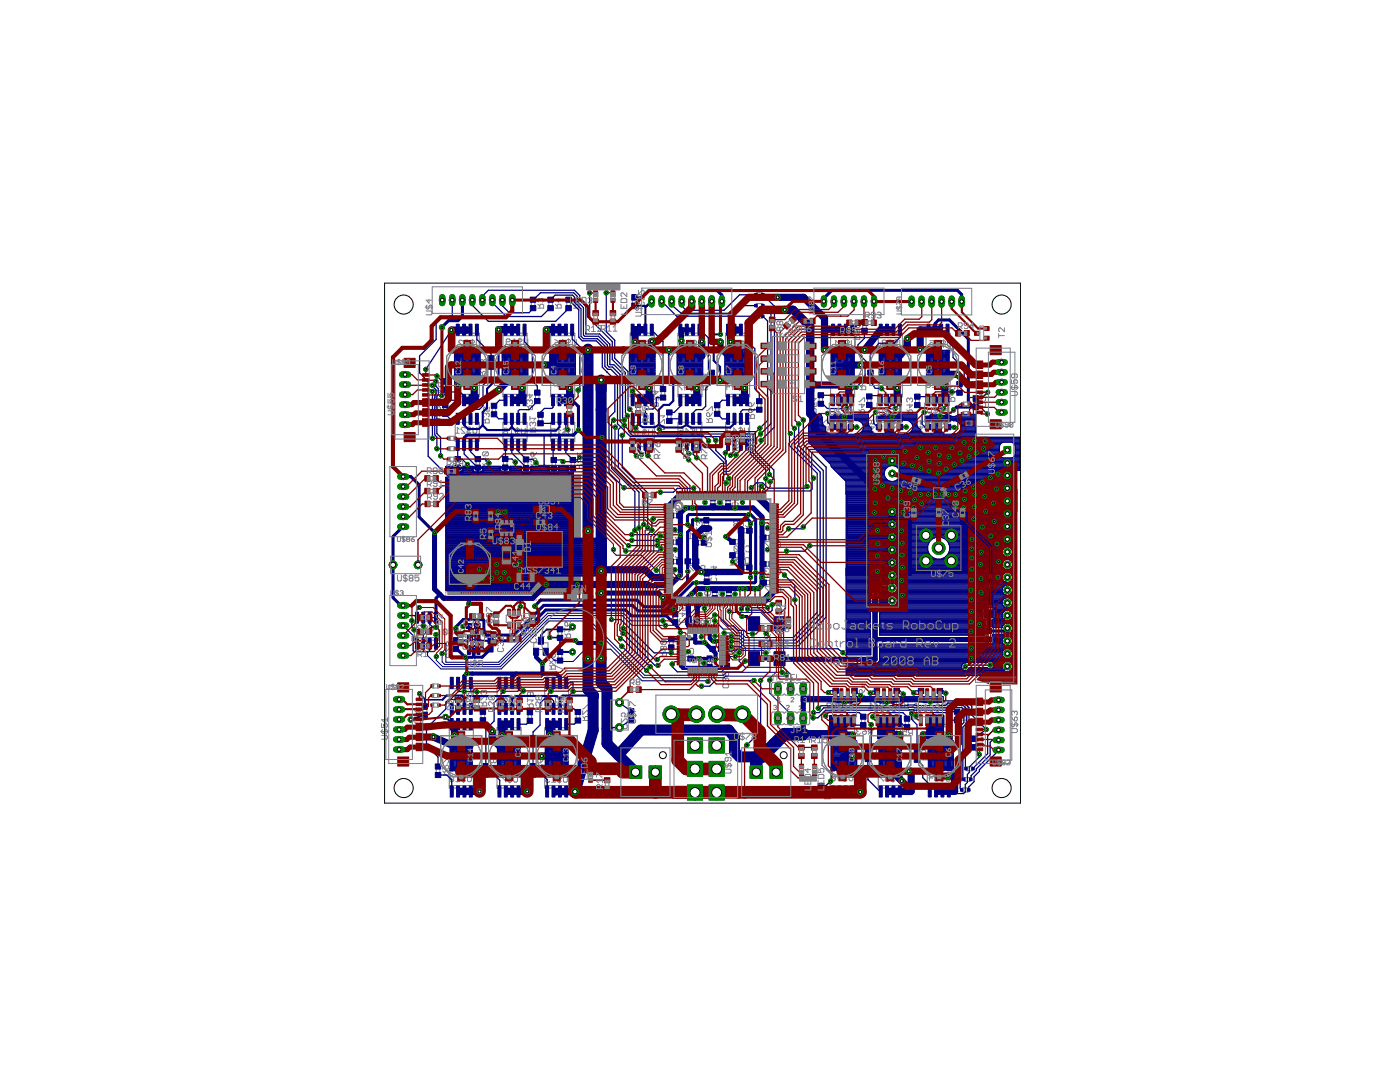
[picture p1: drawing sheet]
<svg xmlns="http://www.w3.org/2000/svg" width="279mm" height="216mm" viewBox="0 0 279 216" stroke-linecap="round" stroke-linejoin="round" font-family="sans-serif">
<g fill="none" stroke="#808080" stroke-width=".2">
<path d="M107.9 59.7l.2-.2 .4 .2v.4l-.2 .2M107.9 59.7l-.2-.2-.4 .2v.4l.2 .2M107.9 59.7v.2M111.4 59.5v.8l.6-.6h-1.2M114.6 59.5l.4 .2v.6h-.4l-.2-.2v-.4zM115.6 59.5l-.6 .8M126.2 59.8v.7M127 59.8v.7M127.4 57.9v.8l.8-.8 .4 .2v.4l-.2 .2M127.4 59.1v.8l.8-.8 .4 .2v.4l-.2 .2M151 58.4h1.1v.8h-1.1zM151.2 58.4v.8"/>
<path d="M86.9 77.6v.7M86.9 78h1.2l-.4 .3M87.1 78.7l-.2 .2v.4l.2 .2h.8l.2-.2v-.4l-.2-.2M87.5 76.4v.6l.2 .2 .4-.2v-.4l-.2-.2h-.8l-.2 .2v.4l.2 .2M88.5 76.6v.7M89.3 76.6v.7M91 76.6l-.2 .2 .2 .4h.4l.2-.2M91 76.6h.2M91.6 76.2l-.2-.2h-.4l-.2 .2 .2 .4M92.4 68.1l-.3-.2h-.3l-.2 .2v.2l.8 .7h-.8M92.8 76.2l-.2-.2h-.4l-.2 .2v.2l.8 .8h-.8M93.2 76.2l.1-.2h.4l.2 .4-.2 .2h-.4l-.1 .4 .1 .2h.4l.2-.2"/>
<path d="M93.5 68.1l-.2-.2h-.4l-.2 .2v.2l.8 .7h-.8M93.6 75.8v1.5M93.9 68.1l.2-.2h.4l.2 .2-.2 .4h-.4l-.2 .2 .2 .3h.4l.2-.1M94.3 67.7v1.5M94.3 76v1l.2 .2h.4l.2-.2v-1M95.1 67.9v1l.2 .1h.4l.1-.1v-1M95.9 74.9h1.2v-.6l-.2-.2h-.4l-.2 .2v.6M95.9 74.1l.4 .4M96.5 73.1l-.2-.2-.4 .2v.4l.2 .2M96.5 72l-.2-.2-.4 .2v.3l.2 .3 .4-.3M96.5 72l.2-.2 .4 .2v.3l-.2 .3-.4-.3M96.5 73.1l.2-.2 .4 .2v.4l-.2 .2"/>
<path d="M96.5 72v.3M96.5 73.1v.2M97.6 71.9v.8M98.4 71.9v.8M100.4 75.9v.7l.2 .2h.3l.3-.2M100.4 75.9l.2-.2h.3l.3 .2v.7M100.4 75.9l.8 .7M101 68.2h.6l.2-.2-.2-.4h-.4l-.2 .2v.8l.2 .2h.4l.2-.2M102.2 68.8h.8M102.3 75.9l-.2-.2h-.4l-.2 .2v.2l.8 .7h-.8M102.7 75.9l.2-.2h.4l.2 .4-.2 .2h-.4l-.2 .3 .2 .2h.4l.2-.2M103 68l-.4-.4v1.2"/>
<path d="M103.1 75.5v1.5M103.4 67.8l.2-.2h.3l.3 .2-.3 .4h-.3l-.2 .2 .2 .4h.3l.3-.2M103.8 67.4v1.6M103.9 75.7v.9l.2 .2h.4l.1-.2v-.9M104.5 67.6v1l.2 .2h.4l.2-.2v-1M105.7 80l.2-.2 .4 .2v.4l-.2 .2M105.7 80l-.2-.2-.4 .2v.4l.2 .2M105.7 78.6v.8l.6-.6h-1.2M105.7 80v.2M106 60.2v.9M106.7 60.2v.9M106.9 78.7v.9"/>
<path d="M107.3 61.5h1.2v-.6l-.2-.2h-.4l-.2 .2v.6M107.3 60.7l.4 .4M107.6 78.7v.9M109.5 60.2v.9M110.2 60.2v.9M110.7 68.5l.2-.2h.6v.4l-.2 .2h-.4zM110.7 67.8l.8 .5M110.8 76h-.8v.2l.8 .8v.2M110.8 61.5h1.2v-.6l-.2-.2h-.4l-.2 .2v.6M110.8 60.7l.4 .4M111.2 77.2h.8M111.9 68.9h.8"/>
<path d="M112 76.4l-.5-.4v1.2M112.3 76.2l.2-.2h.4l.2 .4-.2 .2h-.4l-.2 .4 .2 .2h.4l.2-.2M112.7 68.1l-.4-.3v1.1M112.7 75.8v1.5M113.1 67.9l.2-.1h.4l.2 .3-.2 .2h-.4l-.2 .4 .2 .2h.4l.2-.2M113.1 60.2v.9M113.5 67.6v1.5M113.5 76v1l.2 .2h.4l.2-.2v-1M113.8 60.2v.9M114.2 67.8v.9l.2 .2h.4l.2-.2v-.9M114.4 61.5h1.2v-.6l-.2-.2h-.4l-.2 .2v.6M114.4 60.7l.4 .4"/>
<path d="M125.8 76.8l.2-.2h.4l.2 .2v.7M125.8 76.8v.7l.2 .2h.4l.2-.2M125.8 76.8l.8 .7M126.6 68.6h.6l.2-.2-.2-.4h-.4l-.2 .2v.8l.2 .2h.4l.2-.2M127 76.6h.7v.6l-.4-.3-.3 .3v.3l.1 .2h.5l.1-.2M127.6 60.2l-.2 .2v.4l.2 .2h.8l.2-.2v-.4l-.2-.2M127.7 68.6h.8l-.6-.6v1.2M128.1 76.8l.2-.2h.4l.2 .3-.2 .3h-.4l-.2 .3 .2 .2h.4l.2-.2M128.5 76.4v1.5M128.9 68.2l.2-.2h.4l.2 .4-.2 .2h-.4l-.2 .4 .2 .2h.4l.2-.2M129.3 76.6v.9l.2 .2h.4l.2-.2v-.9M129.3 67.8v1.6"/>
<path d="M130.1 68v1l.2 .2h.4l.2-.2v-1M130.2 79.9h.2l.8-.8h.2v.8M130.8 77.9v.8l.6-.6h-1.2M132 78.1v.8M132.7 78.1v.8M135.9 68.8l.2-.2h.6v.4l-.2 .2h-.4zM135.9 68l.8 .6M136.1 76.7h-.8v.2l.8 .8v.2M136.5 77.3h.8l-.6-.6v1.2M137.1 68.6h.8l-.6-.6v1.2M137.6 76.9l.2-.2h.4l.2 .2-.2 .4h-.4l-.2 .2 .2 .4h.4l.2-.2M138 76.5v1.6"/>
<path d="M138.3 68.2l.2-.2h.4l.1 .2-.1 .4h-.4l-.2 .2 .2 .4h.4l.1-.2M138.6 67.8v1.6M138.8 76.7v1l.2 .2h.4l.2-.2v-1M139.4 68v1l.2 .2h.4l.2-.2v-1M140 77.8h1.1v-.6l-.2-.2h-.4l-.2 .2v.6M140 76.6h.1l.8-.8h.2v.8M140 77l.3 .4M140.9 74.7l.2 .2v.3l-.2 .2h-.8M140.9 74.7h-.8l-.1 .2v.3l.1 .2M140.9 74.7l-.8 .7M141.7 74.8v.8M142.4 74.8v.8"/>
<path d="M144.9 77.2h.7l-.5-.6v1.2M145.7 68.7l-.2 .2 .2 .4h.4l.2-.2M145.7 68.7h.2M146 77.2h.8l-.6-.6v1.2M146.3 68.3l-.2-.2h-.4l-.2 .2 .2 .4M146.7 68.7h.8l-.6-.6v1.2M147.2 76.8l.2-.2h.4l.2 .2-.2 .4h-.4l-.2 .2 .2 .4h.4l.2-.2M147.6 76.4v1.6M147.9 68.3l.2-.2h.4l.2 .2-.2 .4h-.4l-.2 .2 .2 .4h.4l.2-.2M148.3 67.9v1.6M148.4 76.6v1l.1 .2h.4l.2-.2v-1M149.1 68.1v1l.1 .2h.4l.2-.2v-1"/>
<path d="M150.9 62.7h1.2v.8h-1.2zM151 60.6h1.1v.8h-1.1zM151.2 62.7v.8M151.2 60.6v.8M161.7 79.2v.7M161.7 79.5h1.2l-.4 .4M163.5 79.3v.8M164.2 79.3v.8M166.4 69.1h.8M166.7 76.3l-.2-.2h-.3l-.3 .2v.2l.8 .8h-.8M167.2 68.3l-.4-.4v1.2M167.3 76.7h.2"/>
<path d="M167.3 76.7l-.2 .2 .2 .4h.4l.2-.3M167.7 68.5l-.1 .2 .1 .4h.4l.2-.2M167.7 68.5h.3M167.9 76.3l-.2-.2h-.4l-.2 .2 .2 .4M168.3 76.3l.2-.2h.4l.2 .2-.2 .4h-.4l-.2 .2 .2 .4h.4l.2-.3M168.3 68.1l-.2-.2h-.4l-.1 .2 .1 .4M168.7 75.9v1.5M168.7 68.1l.2-.2h.4l.2 .2v.2l-.2 .2h-.4l-.2 .4 .2 .2h.4l.2-.2M169.1 67.7v1.6M169.5 76.1v.9l.2 .3h.4l.1-.3v-.9M169.9 67.9v1l.2 .2h.4l.2-.2v-1M170.4 67.7h1.2v-.6l-.2-.2h-.4l-.2 .2v.6"/>
<path d="M170.4 66.9l.4 .4M171.4 64.6l.2 .2v.4l-.2 .2h-.8M171.4 64.6h-.8l-.2 .2v.4l.2 .2M171.4 64.6l-.8 .8M171.6 65.8v.7h-.6l.2-.4-.2-.3h-.4l-.2 .2v.3l.2 .2M171.6 77.8h1.2v-.6l-.2-.2h-.4l-.2 .2v.6M171.6 77l.4 .4M171.8 74.6l.4 .2v.6h-.4l-.2-.2v-.4zM172.2 64.7v.9M172.2 75.8v.8l.6-.6h-1.2M172.8 74.6l-.6 .8M172.9 64.7v.9"/>
<path d="M173.1 79.5v.9M173.4 74.8v.8M173.8 79.5v.9M174.1 74.8v.8M175.5 77h.5l.2-.2-.2-.4h-.4l-.1 .2v.8l.1 .2h.4l.2-.2M176.3 68.4l-.2-.2 .2-.3h.4l.1 .2-.1 .3M176.3 68.4h.4M176.3 68.4l-.2 .2 .2 .4h.4l.1-.2-.1-.4M177.4 76.6l-.2-.2h-.4l-.2 .2v.2l.8 .8h-.8M177.8 76.6l.2-.2h.4l.2 .2-.2 .4h-.4l-.2 .2 .2 .4h.4l.2-.2M178 68.1l-.2-.2h-.4l-.2 .2v.1l.8 .8h-.8M178.2 76.2v1.6"/>
<path d="M178.4 68.1l.2-.2h.4l.2 .2-.2 .3h-.4l-.2 .2 .2 .4h.4l.2-.2M178.8 67.6v1.6M179 76.4v1l.2 .2h.3l.2-.2v-1M179.6 67.9v.9l.2 .2h.3l.3-.2v-.9M181.5 79.6l.2-.2 .4 .2v.4l-.2 .2M181.5 79.6v.2M181.5 79.6l-.1-.2-.4 .2v.4l.1 .2M182.7 79.6v.8M183.4 79.6v.8M184.9 76.1l.8 .6M185.1 76.7h.6v.4l-.2 .2h-.4l-.2-.2zM185.6 68h.8v.6l-.5-.2-.3 .2v.4l.2 .2h.3l.3-.2"/>
<path d="M186.8 76.3l-.2-.2h-.4l-.2 .2v.2l.8 .8h-.8M187.2 76.3l.2-.2h.4l.2 .2-.2 .4h-.4l-.2 .2 .2 .4h.4l.2-.2M187.5 68.2l-.2-.2h-.4l-.2 .2v.2l.8 .8h-.8M187.6 75.9v1.6M187.9 68.2l.2-.2h.4l.2 .4-.2 .2h-.4l-.2 .4 .2 .2h.4l.2-.2M188.3 67.8v1.5M188.4 76.1v1l.2 .2h.4l.2-.2v-1M189.1 68v1l.2 .2h.4l.1-.2v-1M189.4 77v.7l.8-.7 .4 .2v.3l-.2 .2M189.4 79.3l.4 .4M190 78.1v.8l.6-.6h-1.2M191.1 77.1v.8"/>
<path d="M191.9 77.1v.8M195.5 79.3v.7l.8-.7 .4 .2v.3l-.2 .2M196.5 78.1l.2 .2v.4l-.2 .2h-.8M196.5 78.1h-.8l-.2 .2v.4l.2 .2M196.5 78.1l-.8 .8M86.8 84.3h1.1v-.6l-.2-.2h-.4l-.2 .2v.6M86.8 83.5l.3 .4M87.3 82.5l.2-.2 .4 .2v.4l-.2 .2M87.3 81.2v.5l.2 .2 .4-.2v-.3l-.2-.2h-.7l-.2 .2v.3l.2 .2M87.3 82.5l-.2-.2-.3 .2v.4l.2 .2M87.3 82.5v.2M88.5 81.3v.8"/>
<path d="M89.2 81.3v.8M89.5 95.4h.7M90.2 94.6l-.4-.4v1.2M90.6 94.8h.8l-.6-.6v1.2M90.9 86.4h.8M91 92v.9M91.7 85.7l-.4-.4v1.1M91.7 92v.9M92.2 95l-.4 .4M92.6 95h-.6l-.2-.2v-.4l.2-.2h.6v1.2M92.8 85.5l-.2-.2h-.4l-.2 .2v.2l.8 .7h-.8M93.2 85.5l.2-.2h.4l.2 .4-.2 .2h-.4l-.2 .4 .2 .1h.4l.2-.1"/>
<path d="M93.6 85.1v1.5M94.4 85.3v1l.2 .1h.4l.2-.1v-1M95 92v.9M95.7 92v.9M96.3 93.3h1.2v-.6l-.2-.2h-.4l-.2 .2v.6M96.3 92.5l.4 .4M96.5 84.4h1.1v-.6l-.1-.2h-.4l-.2 .2v.6M96.5 83.6l.4 .4M96.9 91.4v.7l.6-.6h-1.2M97.1 82.6l.2-.2 .3 .2v.4l-.1 .2M97.1 82.6l-.2-.2-.4 .2v.4l.2 .2M97.1 82.6v.2"/>
<path d="M97.3 90.2h-.8l-.2 .2v.4l.2 .2M97.3 90.2l.2 .2v.4l-.2 .2h-.8M97.3 90.2l-.8 .8M97.6 81.3v.7h-.5l.2-.3-.2-.4h-.4l-.2 .2v.4l.2 .1M98.2 81.4v.9M98.9 81.4v.9M99.6 94.2h-.8v.2l.8 .8v.2M100.2 94.8l-.2 .2 .2 .4h.3l.3-.2M100.2 94.8h.2M100.5 92v.9M100.7 86l-.2 .2 .2 .4h.4l.2-.2-.2-.4M100.7 86h.4"/>
<path d="M100.7 86l-.2-.2 .2-.4h.4l.2 .2-.2 .4M100.8 94.4l-.3-.2h-.3l-.2 .2 .2 .4M101.2 92v.9M101.5 95l-.4 .4M101.7 86.6h.8M101.9 95h-.6l-.2-.2v-.4l.2-.2h.6v1.2M102.5 85.8l-.4-.4v1.2M102.9 85.6l.2-.2h.3l.2 .2-.2 .4h-.3l-.2 .2 .2 .4h.3l.2-.2M103.3 85.3v1.5M104 85.4v1l.2 .2h.4l.2-.2v-1M104.6 92.1v.9M105.1 81.7h1.2v-.5l-.2-.2h-.4l-.2 .2v.5"/>
<path d="M105.1 81l.4 .4M105.3 92.1v.9M105.7 86.2h1.2v-.6l-.2-.2h-.4l-.2 .2v.6M105.7 85.4l.4 .4M105.7 83.1v.7M105.7 83.5h1.2l-.4 .3M105.9 93.4h1.2v-.6l-.2-.2h-.4l-.2 .2v.6M105.9 92.6l.4 .4M105.9 90.4l.2-.1 .4 .1v.6h-.4l-.2-.2zM106.3 84.4l.2-.2 .4 .2v.4l-.2 .2M106.3 84.4l-.2-.2-.4 .2v.4l.2 .2M106.3 84.4v.2"/>
<path d="M106.5 91.6l.2-.2 .4 .2v.4l-.2 .2M106.5 91.6l-.2-.2-.4 .2v.4l.2 .2M106.5 91.6v.2M107.1 90.3l-.6 .7M107.5 83.2v.9M108.2 83.2v.9M108.6 95h.2M108.6 95l-.2 .2 .2 .3h.4l.2-.1M109.2 94.6l-.2-.2h-.4l-.2 .2 .2 .4M109.7 95l-.1 .2 .1 .3h.5l.1-.1M109.7 95h.3M110 85.6h.8v.6l-.4-.2-.4 .2v.4l.2 .1h.4l.2-.1"/>
<path d="M110.2 92.2v.9M110.3 94.6l-.1-.2h-.5l-.1 .2 .1 .4M110.9 92.2v.9M111.1 95.2l-.4 .3M111.2 86.7h.8M111.5 95.2h-.6l-.2-.2v-.4l.2-.2h.6v1.1M112 86l-.5-.4v1.1M112.3 85.8l.2-.2h.4l.2 .2-.2 .4h-.4l-.2 .2 .2 .3h.4l.2-.1M112.7 85.4v1.5M113.5 85.6v1l.2 .1h.4l.2-.1v-1M114 92.2v.9M114.7 92.2v.9"/>
<path d="M115.3 93.5h1.1v-.6l-.2-.2h-.4l-.1 .2v.6M115.3 90.4v.7l.8-.7 .3 .2v.3l-.2 .2M115.3 92.7l.4 .4M115.8 91.7l.3-.2 .3 .2v.4l-.2 .2M115.8 91.7l-.1-.2-.4 .2v.4l.2 .2M115.8 91.7v.2M126.1 86.4l-.2-.2 .2-.4h.4l.2 .2-.2 .4M126.1 86.4l-.2 .2 .2 .4h.4l.2-.2-.2-.4M126.1 86.4h.4M127.1 86.4h.8l-.6-.6v1.2M128.3 86l.2-.2h.4l.2 .4-.2 .2h-.4l-.2 .4 .2 .2h.4l.2-.2M128.7 85.6v1.5"/>
<path d="M129.5 85.8v1l.1 .2h.4l.2-.2v-1M130.2 81.1h1.2v-.6l-.2-.2h-.4l-.2 .2v.6M130.2 80.3l.4 .4M131.5 84.5h.2l.7-.7h.2v.7M131.5 85.7h1.1v-.6l-.2-.2h-.3l-.2 .2v.6M131.5 84.9l.4 .4M131.5 83h1.1l-.4 .4M131.5 82.6v.8M133.2 82.7v.9M133.9 82.7v.9M135.5 85.5h.8v.6l-.4-.2-.4 .2v.3l.2 .2h.4l.2-.2M136.7 86.1h.8l-.6-.6v1.1"/>
<path d="M137.9 85.7l.2-.2h.4l.2 .2-.2 .4h-.4l-.2 .2 .2 .3h.4l.2-.2M138.3 85.3v1.5M139 85.5v.9l.2 .2h.4l.2-.2v-.9M141 84.3h1.2v-.6l-.2-.2h-.4l-.2 .2v.6M141 82.5l.4-.2 .2 .2v.6h-.4l-.2-.2zM141 81.9h.2l.8-.7h.2v.7M141 83.5l.4 .4M141.8 99.9v.7M142.2 82.3l-.6 .8M142.7 99.9v.7M142.8 81.3v.8M143.5 81.3v.8"/>
<path d="M144.3 97.9v.8h-.6l.1-.4-.1-.4h-.4l-.2 .2v.4l.2 .2M144.3 99.1v.8h-.6l.1-.4-.1-.4h-.4l-.2 .2v.4l.2 .2M144.9 99.9v.7M145.7 99.9v.7M145.8 85.6l-.2-.2h-.4l-.1 .2v.2l.7 .8h-.7M146.1 98.1l.4-.2 .2 .2v.6h-.4l-.2-.2zM146.2 86h.8l-.6-.6v1.2M147.3 99.1v.8h-.6l.2-.4-.2-.4h-.4l-.2 .2v.4l.2 .2M147.3 97.9l-.6 .8M147.4 85.6l.2-.2h.4l.2 .4-.2 .2h-.4l-.2 .4 .2 .2h.4l.2-.2M147.8 85.2v1.6M148.6 85.4v1l.2 .2h.3l.3-.2v-1"/>
<path d="M149.4 83.5h1.2v-.6l-.2-.2h-.4l-.2 .2v.6M149.4 80.5l.4-.2 .2 .2v.6h-.4l-.2-.2zM149.4 82.7l.4 .4M149.6 81.5l.4 .2v.6h-.4l-.2-.2v-.4zM150.6 81.5l-.6 .8M150.6 80.3l-.6 .8M151.2 80.5v.8M151.9 80.5v.8M161.7 82.3h1.2v-.6l-.2-.2h-.4l-.2 .2v.6M161.7 81.5l.4 .4M162.9 80.3v.8h-.6l.2-.4-.2-.4h-.4l-.2 .2v.4l.2 .2M164.1 87h1.2v-.6l-.2-.2h-.4l-.2 .2v.6"/>
<path d="M164.1 83.8v.8l.8-.8 .4 .2v.4l-.2 .2M164.1 86.2l.4 .4M165.3 85v.8h-.6l.2-.4-.2-.4h-.4l-.2 .2v.4l.2 .2M165.8 83.9v.9M166.6 83.9v.9M167.7 87h1.2v-.6l-.2-.2h-.4l-.2 .2v.6M167.7 86.2l.4 .4M168.3 84l-.2-.2-.4 .2v.4l.2 .2M168.3 84l.2-.2 .4 .2v.4l-.2 .2M168.3 84v.2M168.9 85v.8h-.6l.2-.4-.2-.4h-.4l-.2 .2v.4l.2 .2M169.5 83.9v.9"/>
<path d="M170.2 83.9v.9M171.4 82.5h1.2v-.6l-.2-.2h-.4l-.2 .2v.6M171.4 80.2h.2l.8-.8h.2v.8M171.4 81.7l.4 .4M172 80.6v.7l.6-.5h-1.2M173.3 87h1.2v-.6l-.2-.2h-.4l-.2 .2v.6M173.3 86.2l.4 .4M173.9 84l.2-.2 .4 .2v.4l-.2 .2-.4-.2M173.9 85v.8l.6-.6h-1.2M173.9 84l-.2-.2-.4 .2v.4l.2 .2 .4-.2M173.9 84v.4M175.1 83.9v.9"/>
<path d="M175.8 83.9v.9M177.5 87h1.2v-.6l-.2-.2h-.4l-.2 .2v.6M177.5 86.2l.4 .4M178.1 85v.8l.6-.6h-1.2M178.1 83.8v.6l.2 .2 .4-.2v-.4l-.2-.2h-.8l-.2 .2v.4l.2 .2M179.3 83.9v.9M180 83.9v.9M181 82.5h1.1v-.5l-.2-.2h-.4l-.1 .2v.5M181 81.8l.4 .4M181.5 80.6v.8l.6-.6h-1.1M183.1 87h1.2v-.6l-.2-.2h-.4l-.2 .2v.6M183.1 86.2l.4 .4"/>
<path d="M183.7 85v.8l.6-.6h-1.2M183.7 83.8v.8l.6-.6h-1.2M184.8 83.9v.9M185.5 83.9v.9M187.1 87h1.2v-.6l-.2-.2h-.4l-.2 .2v.6M187.1 86.2l.4 .4M187.7 85v.8l.6-.6h-1.2M188.3 83.8v.8h-.6l.2-.4-.2-.4h-.4l-.2 .2v.4l.2 .2M188.9 83.9v.9M189.4 80.1h1.2v-.6l-.2-.2h-.4l-.2 .2v.6M189.6 83.9v.9M194.3 80v.7"/>
<path d="M195.2 80v.7M195.7 80.4l-.2 .2v.4l.2 .2h.8l.2-.2v-.4l-.2-.2M132.4 110.3l.2-.2h.4l.2 .2v.7M132.4 110.3v.7l.2 .3h.4l.2-.3M132.4 110.3l.8 .7M132.5 101.5h.6l.1-.2-.1-.4h-.4l-.2 .2v.8l.2 .1h.4l.1-.1M132.6 106.8l-.2-.2 .2-.4h.3l.2 .2-.2 .4M132.6 106.8l-.2 .2 .2 .4h.3l.2-.2-.2-.4M132.6 106.8h.3M133.5 106.2h.8v.6l-.4-.2-.4 .2v.4l.2 .2h.4l.2-.2M133.6 110.8l.2-.1h.6v.3l-.2 .3h-.4zM133.6 110.1l.8 .6"/>
<path d="M133.6 100.9h.8v.6l-.4-.2-.4 .2v.4l.2 .1h.4l.2-.1M134.3 107.8h.7M134.3 108.6h.7M134.4 111.6h.7M134.4 112.5h.7M134.4 102.4h.7M134.4 103.3h.7M134.7 106.4l.2-.2h.4l.2 .2v.8l-.2 .2h-.4l-.2-.2M134.8 110.3l.2-.2h.4l.2 .2v.7l-.2 .3h-.4l-.2-.3M134.8 101.1l.2-.2h.4l.2 .2v.8l-.2 .1h-.4l-.2-.1M137.4 107.5h.8M137.7 111.6h.8"/>
<path d="M137.7 112.4h.8M138.2 106.7l-.4-.4v1.2M138.3 112.8h-.8v.2l.8 .8v.2M138.5 106.3h.8v.6l-.4-.2-.4 .2v.4l.2 .2h.4l.2-.2M138.7 113.6l.2-.2h.6v.4l-.2 .2h-.4zM138.7 112.8l.8 .6M139 105.3v.7l.8-.7 .3 .2v.4l-.1 .1M139.2 106.4l-.2 .2v.4l.2 .2h.8l.1-.2v-.4l-.1-.2M139.3 107.9h.7M139.3 108.7h.7M139.6 104.3l.2-.2 .3 .2v.4l-.1 .2M139.6 104.3l-.2-.2-.4 .2v.4l.2 .2"/>
<path d="M139.6 104.3v.2M139.7 106.5l.2-.2h.4l.2 .2v.8l-.2 .2h-.4l-.2-.2M139.9 113l.2-.2h.4l.2 .2v.8l-.2 .2h-.4l-.2-.2M140.5 104.3v.7M140.6 114.9v.7M141.2 119.1v.8l.6-.6h-1.1M141.2 118.2l.2-.2 .4 .2v.4l-.2 .2-.4-.2M141.2 118.2l-.1-.2-.4 .2v.4l.2 .2 .3-.2M141.2 118.2v.4M141.4 104.3v.7M141.5 114.9v.7M141.9 114.1v.8l.7-.8 .4 .2v.4l-.2 .2"/>
<path d="M142 115.3l-.1 .2v.4l.1 .2h.8l.2-.2v-.4l-.2-.2M142.2 118.2v.7M142.4 112.9v.8l.6-.6h-1.1M143.1 118.2v.7M143.3 100.3l-.2 .2v.4l.2 .2h.7l.3-.2v-.4l-.3-.2M143.5 118.2l.2-.2 .4 .2v.6h-.4l-.2-.2zM144.1 119.2v.8l.6-.6h-1.2M144.7 118l-.6 .8M145 118.2v.7M145.7 112.7h.8M145.9 118.2v.7M146.3 100.3l-.2 .2v.4l.2 .2h.8l.2-.2v-.4l-.2-.2"/>
<path d="M146.4 111.8h.6l.2-.2-.2-.3h-.4l-.2 .1v.8l.2 .2h.4l.2-.2M146.5 112l-.4-.4v1.1M146.5 109.1l.2-.2h.4l.2 .2v.8M146.5 109.1v.8l.2 .2h.4l.2-.2M146.5 109.1l.8 .8M146.6 104.5l-.2-.2 .2-.4h.4l.2 .2-.2 .4M146.6 104.5l-.2 .2 .2 .4h.4l.2-.2-.2-.4M146.6 104.5h.4M146.7 107.7h.7M146.7 111.2h.7M146.7 110.4h.7M146.7 108.5h.7"/>
<path d="M147.6 111.8h.8l-.6-.5v1.1M147.6 103.9l.8 .6M147.6 111.6h-.8v.2l.8 .7v.2M147.7 108.9h.7v.6l-.4-.2-.3 .2v.4l.1 .2h.4l.2-.2M147.8 104.5h.6v.4l-.2 .2h-.4l-.2-.2zM148 111.8l.2-.2h.4l.2 .2v.7l-.2 .2h-.4l-.2-.2M148.3 112.8h.7M148.3 113.6h.7M148.4 106.3h.7M148.4 105.5h.7M148.7 111.4l.2-.1h.4l.2 .1v.8l-.2 .2h-.4l-.2-.2M148.8 104.1l.2-.2h.4l.1 .2v.8l-.1 .2h-.4l-.2-.2"/>
<path d="M148.8 109.1l.2-.2h.4l.2 .2v.8l-.2 .2h-.4l-.2-.2M152.8 114l-.2 .2 .2 .4h.4l.2-.3M152.8 114h.2M152.8 113h.7M152.8 112.1h.7M152.8 107.7h.7M152.8 106.8h.7M152.9 116.7h.7M152.9 115.8h.7M153.4 113.6l-.2-.2h-.4l-.2 .2 .2 .4M153.4 108.1h-.8v.2l.8 .8v.1M153.5 117.1h-.8v.1l.8 .8v.2"/>
<path d="M153.8 113.4h.8v.6l-.4-.2-.4 .2v.3l.2 .3h.4l.2-.3M153.8 108.1h.8v.5l-.4-.1-.4 .1v.5l.2 .1h.4l.2-.1M153.9 117.6h.7l-.5-.5v1.1M155 113.6l.2-.2h.4l.1 .2v.7l-.1 .3h-.4l-.2-.3M155 108.3l.2-.2h.4l.1 .2v.8l-.1 .1h-.4l-.2-.1M155 117.2l.2-.1h.4l.2 .1v.8l-.2 .2h-.4l-.2-.2M173.9 115v1.9M175.5 115v1.9M175.6 119.7v.8M175.9 115.2v.8l.7-.8 .4 .2v.4l-.2 .2M176 116.4l-.1 .1v.4l.1 .2h.8l.2-.2v-.4l-.2-.1M176.6 118.5h-.8l-.2 .2v.4l.2 .2"/>
<path d="M176.6 118.5l.2 .2v.4l-.2 .2h-.8M176.6 118.5l-.8 .8M196.4 118.5h.8M197.2 117.7l-.4-.4v1.2M197.6 117.5l.2-.2h.4l.2 .2v.8l-.2 .2h-.4l-.2-.2M84.1 124.9l-.2-.1h-.4l-.2 .1v.2l.8 .8h-.8M84.5 124.9l.2-.1h.4l.2 .3-.2 .2h-.4l-.2 .4 .2 .2h.4l.2-.2M84.9 124.5v1.6M85.7 124.8v.9l.2 .2h.4l.1-.2v-.9M88.5 125.7v.8l.1 .2h.4l.2-.2M88.5 125.7l.1-.2h.4l.2 .2v.8M88.5 125.7l.7 .8"/>
<path d="M89 129.2v.8l.8-.8 .4 .3v.3l-.2 .2M89 128.3l.2-.2 .4 .2v.6h-.4l-.2-.2zM89.2 130.4l-.2 .2v.4l.2 .2h.8l.2-.2v-.4l-.2-.2M89.8 126.1l-.2 .2 .2 .4h.4l.2-.2-.2-.4M89.8 126.1h.4M89.8 126.1l-.2-.2 .2-.4h.4l.2 .2-.2 .4M90.2 128.1l-.6 .8M90.6 128.3v.7M90.7 139.4h.6l.2-.2-.2-.4h-.3l-.3 .2v.8l.3 .2h.3l.2-.2M90.8 125.7l.2-.2h.4l.2 .2-.2 .4h-.4l-.2 .2 .2 .4h.4l.2-.2M91.2 125.3v1.6M91.4 128.3v.7"/>
<path d="M91.9 139l.2-.2h.4l.2 .2-.2 .4h-.4l-.2 .2 .2 .4h.4l.2-.2M92 125.5v1l.2 .2h.3l.2-.2v-1M92.3 138.6v1.5M93 128h3.1v1.4h-3.1zM93.1 138.8v1l.2 .2h.4l.2-.2v-1M93.9 126.3h.6l.2-.2-.2-.4h-.4l-.2 .2v.8l.2 .2h.4l.2-.2M94.1 125.4h.7M94.1 124.5h.7M95.8 125.9l-.2-.2h-.4l-.2 .2v.2l.8 .8h-.8M96 138.9v.8l.8-.8 .3 .2v.4l-.2 .2M96.2 125.9l.2-.2h.4l.2 .2v.8l-.2 .2h-.4l-.2-.2M96.6 137.9l.2-.1 .3 .1v.4l-.2 .2"/>
<path d="M96.6 137.9l-.2-.1-.4 .1v.4l.2 .2M96.6 137.9v.3M96.7 126.2l.2-.2h.4l.2 .2v.8M96.7 126.2v.8l.2 .2h.4l.2-.2M96.7 126.2l.8 .8M97.5 128.4v.7M98.1 126.6l-.2 .2 .2 .4h.4l.2-.2M98.1 126.6h.2M98.3 128.4v.7M98.7 126.2l-.2-.2h-.4l-.2 .2 .2 .4M99.1 126.2l.2-.2h.4l.2 .2v.8l-.2 .2h-.4l-.2-.2M100.5 139.6l.1-.2h.6v.4l-.2 .2h-.4z"/>
<path d="M100.5 138.9l.7 .5M101.6 139.1l.2-.2h.4l.2 .2-.2 .3h-.4l-.2 .2 .2 .4h.4l.2-.2M102 138.7v1.5M102.8 138.9v.9l.2 .2h.4l.2-.2v-.9M105.3 139.7h1.1l-.4 .4M105.3 139.3v.8M105.9 138.1v.6l.1 .2 .4-.2v-.4l-.2-.2h-.7l-.2 .2v.4l.2 .2M106.5 128.3h2.9v1.3h-2.9zM107.9 127h.7M108.6 126.2l-.4-.4v1.2M109 125.8h.8M109.4 125.8v1.2"/>
<path d="M109.7 133.5h1.1v-.6l-.2-.2h-.4l-.2 .2v.6M109.7 132.3h.2l.7-.7h.2v.7M109.7 132.7l.3 .4M110.1 139.1l-.2-.2h-.4l-.2 .2v.2l.8 .8h-.8M110.2 130.4v.6l.2 .2 .4-.2v-.4l-.2-.2h-.7l-.2 .2v.4l.2 .2M111.2 139.3l-.4-.4v1.2M111.4 126v.9M111.4 130.5v.9M111.6 139.1l.2-.2h.4l.2 .2-.2 .4h-.4l-.2 .2 .2 .4h.4l.2-.2M112 138.7v1.6M112.1 126v.9M112.1 130.5v.9"/>
<path d="M112.7 127.3h1.2v-.6l-.2-.2h-.4l-.2 .2v.6M112.7 124.3l.2-.2 .4 .2v.6h-.4l-.2-.2zM112.7 125.3v.8M112.7 126.5l.4 .4M112.7 125.7h1.2l-.4 .4M112.8 138.9v1l.2 .2h.4l.2-.2v-1M113.9 124.1l-.6 .8M131.8 130.9h1.2v-.6l-.2-.2h-.4l-.2 .2v.6M131.8 130.1l.4 .4M132.4 129.1l.2-.2 .4 .2v.4l-.2 .2-.4-.2M132.4 129.1l-.2-.2-.4 .2v.4l.2 .2 .4-.2M132.4 129.1v.4"/>
<path d="M132.8 127.8l-.8 .8M132.8 127.8h-.8l-.2 .2v.4l.2 .2M132.8 127.8l.2 .2v.4l-.2 .2h-.8M133.6 127.9v.9M134.3 127.9v.9M134.3 123v.7M135.2 123v.7M135.8 123.4l-.2 .2v.4l.2 .2h.8l.2-.2v-.4l-.2-.2M136.1 129.6l-.2-.2h-.4l-.2 .2v.2l.8 .7h-.8M136.2 122.2v.8l.6-.6h-1.2M136.5 130.2l.2-.2h.5v.3l-.2 .2h-.3zM136.5 129.4l.7 .6"/>
<path d="M136.6 131h.7M136.6 131.8h.7M136.8 121.1v.8h-.6l.2-.4-.2-.4h-.4l-.2 .2v.4l.2 .2M137.6 129.6l.2-.2h.4l.2 .2v.7l-.2 .2h-.4l-.2-.2M137.9 125.6l-.2 .2 .2 .4h.4l.2-.2M137.9 125.6h.2M137.9 124.6h.7M137.9 123.8h.7M138.5 125.2l-.2-.2h-.4l-.2 .2 .2 .4M138.9 125.8l.2-.2h.6v.4l-.3 .2h-.3zM138.9 125l.8 .6M139.6 131.1v.8l.8-.8 .4 .2v.4l-.2 .2"/>
<path d="M139.8 133.5l-.2 .2v.3l.2 .2h.8l.2-.2v-.3l-.2-.2M140 125.2l.2-.2h.4l.2 .2v.8l-.2 .2h-.4l-.2-.2M140.8 132.3v.8h-.6l.2-.4-.2-.4h-.4l-.2 .2v.4l.2 .2M140.9 120.3l-.2 .2v.4l.2 .2h.7l.2-.2v-.4l-.2-.2M141.2 131.9v.7M142 131.9v.7M142.7 129.9h.7M142.7 129.1h.7M143.7 120.4l-.2 .1v.4l.2 .2h.8l.2-.2v-.4l-.2-.1M144.4 136.5l-.1 .2v.4l.1 .1h.8l.2-.1v-.4l-.2-.2M144.7 131.7v.7M144.8 134.3l.2-.2 .4 .2v.4l-.2 .2-.4-.2"/>
<path d="M144.8 135.5l.2-.2 .4 .2v.4l-.2 .2M144.8 134.3l-.2-.2-.3 .2v.4l.1 .2 .4-.2M144.8 135.5l-.2-.2-.3 .2v.4l.1 .2M144.8 134.3v.4M144.8 135.5v.2M144.9 130.4h.8M145.5 131.7v.7M145.7 129.6l-.4-.4v1.2M146.1 130l.2-.2h.6v.4l-.2 .2h-.4zM146.1 129.2l.8 .6M147.3 129.4l.1-.2h.4l.2 .2v.8l-.2 .2h-.4l-.1-.2M150.5 124.5h5.1v6.9h-5.1z"/>
<path d="M150.5 129.5h1.5v1.9M152.4 129.3h1.5M152.6 128.6h.2l.7-.8h.3v.8M152.6 126.8l.4-.2 .2 .2v.6h-.4l-.2-.2zM153.5 128.9l.3 .2v.4l-.4 .2-.2-.2v-.4l-.4-.2-.2 .2v.4l.2 .2M153.8 130.1h-1l-.2 .2v.4l.2 .2h1M153.8 126.6l-.6 .8M165 139.8h.8v.6l-.4-.1-.4 .1v.4l.2 .2h.4l.2-.2M166.2 139.8l.8 .6M166.4 138.3v.8M167.1 138.3v.8M170.2 138.3v.8"/>
<path d="M170.9 138.3v.8M171.5 139.5h1.2v-.6l-.2-.2h-.4l-.2 .2v.6M171.5 138.7l.4 .4M171.7 137.6l.4 .2v.6h-.4l-.2-.2v-.4zM172.1 136.4v.8l.6-.6h-1.2M172.7 137.6l-.6 .8M174.3 120.4v.8M174.7 138.3v.9M175 120.4v.8M175.4 138.3v.9M175.6 121.6h1.2v-.5l-.2-.2h-.4l-.2 .2v.5M175.6 120.9l.4 .4"/>
<path d="M175.6 120.1h1.2l-.4 .4M178.6 138.3v.8M179.3 139.9l.7 .6M179.3 138.3v.8M183.5 138.3v.8M184.1 138.3v.8M187.2 138.3v.9M187.9 138.3v.9M196.5 120.1v2M196.9 126.3v.9M197.6 126.3v.9M198.1 120.1v2"/>
<path d="M198.2 126.7h.6l.2-.3-.2-.3h-.4l-.2 .2v.7l.2 .2h.4l.2-.2M199.8 126.9l-.4 .3M200.2 126.9h-.6l-.2-.2v-.4l.2-.2h.6v1.1M82.8 142.4v.8M82.8 142.8h1.2l-.4 .4M83 143.6l-.2 .2v.4l.2 .2h.8l.2-.2v-.4l-.2-.2M83.4 141.5l-.2-.2-.4 .2v.3l.2 .2 .4-.2M83.4 141.5l.2-.2 .4 .2v.3l-.2 .2-.4-.2M83.4 141.5v.3M84.3 141.5v.7M85.2 141.5v.7M87.1 153.4v.8"/>
<path d="M87.8 153.4v.8M88.3 152.7v.8l.8-.8 .4 .2v.4l-.2 .2M88.3 154.6h1.2v-.5l-.2-.2h-.4l-.1 .2v.5M88.3 151.5v.8l.8-.8 .4 .2v.4l-.2 .2M88.3 153.9l.5 .3M89.8 155v.8l.2 .2h.4l.2-.2M89.8 155l.2-.2h.4l.2 .2v.8M89.8 155l.8 .8M90.2 148.5h.8M91 156h.7M91 147.7l-.4-.4v1.2M91.4 148.5h.8"/>
<path d="M91.7 155.2l-.4-.4v1.2M92.1 155l.2-.2h.4l.2 .4-.2 .2h-.4l-.2 .4 .2 .2h.4l.2-.2M92.2 147.7l-.4-.4v1.2M92.5 154.6v1.6M92.6 147.5l.2-.2h.3l.2 .2-.2 .4h-.3l-.2 .2 .2 .4h.3l.2-.2M92.9 147.1v1.6M93.3 154.8v1l.2 .2h.4l.2-.2v-1M93.7 147.3v1l.2 .2h.4l.2-.2v-1M96 140.9h1.1v-.6l-.2-.2h-.3l-.2 .2v.6M96 140.1l.4 .4M96 142.5v.8M96.6 153.3v.9"/>
<path d="M96.7 142.5v.8M97.3 153.3v.9M97.9 154.6h1.2v-.6l-.2-.2h-.4l-.2 .2v.6M97.9 153.8l.4 .4M97.9 153h1.2l-.4 .4M97.9 152.6v.8M98.5 151.6l.2-.2 .4 .2v.4l-.2 .2-.4-.2M98.5 151.6l-.2-.2-.4 .2v.4l.2 .2 .4-.2M98.5 151.6v.4M100.4 148l-.2 .2 .2 .4h.4l.2-.2-.2-.4M100.4 148h.4M100.4 148l-.2-.2 .2-.4h.4l.2 .2-.2 .4"/>
<path d="M100.9 154.9h-.7v.2l.7 .8v.2M101.3 155.1l.2-.2h.4l.2 .4-.2 .2h-.4l-.2 .4 .2 .2h.4l.2-.2M101.4 147.6l.2-.2h.4l.2 .4-.2 .2h-.4l-.2 .4 .2 .2h.4l.2-.2M101.7 154.7v1.6M101.8 147.2v1.6M102.5 154.9v1l.2 .2h.4l.2-.2v-1M102.6 147.4v1l.2 .2h.3l.2-.2v-1M105.3 141.2h1.1v-.5l-.2-.3h-.3l-.2 .3v.5M105.3 140.4l.4 .4M105.4 142.6v.8M106 153.3v.9M106.1 142.6v.8"/>
<path d="M106.7 153.3v.9M107.3 152.6v.8l.8-.8 .4 .2v.4l-.2 .2M107.3 154.6h1.2v-.6l-.2-.2h-.4l-.2 .2v.6M107.3 151.6l.4-.2 .2 .2v.6h-.4l-.2-.2zM107.3 153.8l.4 .4M108.5 151.4l-.6 .8M109.1 155.5l-.2 .2 .2 .4h.4l.2-.2M109.1 155.5h.2M109.3 148h.8l-.6-.6v1.2M109.7 155.1l-.2-.2h-.4l-.2 .2 .2 .4M110.1 156.1h.8M110.4 148.6h.8"/>
<path d="M110.4 140.1h.8M110.9 155.3l-.4-.4v1.2M111.2 147.8l-.4-.4v1.2M111.3 155.1l.2-.2h.3l.2 .2-.2 .4h-.3l-.2 .2 .2 .4h.3l.2-.2M111.6 147.6l.2-.2h.4l.2 .2-.2 .4h-.4l-.2 .2 .2 .4h.4l.2-.2M111.7 154.7v1.6M112 147.2v1.6M112.4 154.9v1l.2 .2h.4l.2-.2v-1M112.8 147.4v1l.2 .2h.4l.2-.2v-1M115 142.5v.9M115.7 142.5v.9M116.3 143.8h1.2v-.6l-.2-.2h-.4l-.2 .2v.6"/>
<path d="M116.3 141.4h.2l.8-.7h.2v.7M116.3 141.8v.8l.8-.8 .4 .2v.4l-.2 .2M116.3 143l.4 .4M124 143.4v.8l.8-.8 .4 .2v.4l-.2 .2M124.2 144.6l-.2 .2v.4l.2 .2h.8l.2-.2v-.4l-.2-.2M125.2 142.3v.7h-.6l.2-.4-.2-.3h-.4l-.2 .2v.3l.2 .2M125.6 142.5v.7M126.4 142.5v.7M163.5 157.2v.9M164.2 157.2v.9M164.5 156.3v.7l.7-.7 .5 .2v.3l-.2 .2M164.5 157.6l.2-.2 .4 .2v.6h-.4l-.2-.2z"/>
<path d="M164.5 159.4h1.2v-.6l-.2-.2h-.4l-.2 .2v.6M164.5 158.6l.4 .4M165.7 157.4l-.6 .8M165.9 154.8v.8l.2 .2h.4l.2-.2M165.9 154.8l.2-.2h.4l.2 .2v.8M165.9 154.8l.8 .8M166.3 147.2h.8M166.4 140.4h.6v.4l-.2 .2h-.4l-.2-.2zM167.1 155.2h.8l-.6-.6v1.2M167.1 146.4l-.4-.4v1.2M167.5 146.6h.8l-.6-.6v1.2M167.8 140.6l-.4 .4"/>
<path d="M168.2 140.6h-.6l-.2-.2v-.3l.2-.3h.6v1.2M168.3 154.8l.2-.2h.3l.3 .2-.3 .4h-.3l-.2 .2 .2 .4h.3l.3-.2M168.7 154.4v1.6M168.7 146.2l.2-.2h.4l.2 .4-.2 .2h-.4l-.2 .4 .2 .2h.4l.2-.2M169.1 145.9v1.5M169.4 154.6v1l.2 .2h.4l.2-.2v-1M169.8 146v1l.3 .2h.3l.2-.2v-1M171.1 145.9l-.2 .2 .2 .4h.4l.2-.2M171.1 145.9h.2M171.7 145.5l-.2-.2h-.4l-.2 .2 .2 .4M171.9 143.4v.9M172.1 146.1l.2-.2h.6v.4l-.2 .2h-.4z"/>
<path d="M172.1 145.3l.8 .6M172.6 143.4v.9M172.8 150.2v.8M173.3 141.4h.8M173.6 150.2v.8M173.7 146.1l-.4 .4M174.1 146.1h-.6l-.2-.2v-.4l.2-.2h.6v1.2M174.1 140.6l-.4-.4v1.2M174.2 151.5h1.1v-.6l-.2-.2h-.4l-.2 .2v.6M174.2 150.7l.3 .4M174.5 141l.2-.2h.5v.4l-.2 .2h-.3zM174.5 140.2l.7 .6"/>
<path d="M174.7 148.5l.2-.2 .4 .2v.4l-.2 .2-.4-.2M174.7 148.5l-.2-.2-.3 .2v.4l.1 .2 .4-.2M174.7 148.5v.4M175.3 149.5v.8h-.6l.2-.4-.2-.4h-.4l-.1 .2v.4l.1 .2M176 141l-.4 .4M176.1 146.6l-.1 .2 .1 .4h.5l.1-.2-.1-.4M176.1 146.6h.5M176.1 146.6l-.1-.2 .1-.4h.5l.1 .2-.1 .4M176.3 154.7h-.8v.3l.8 .7v.2M176.4 141h-.6l-.2-.2v-.4l.2-.2h.6v1.2M176.8 155.3h.2M176.8 155.3l-.1 .2 .1 .4h.4l.2-.2"/>
<path d="M177.3 146.6l-.2 .2 .2 .4h.4l.2-.2M177.3 146.6h.2M177.4 155l-.2-.3h-.4l-.1 .3 .1 .3M177.8 155l.2-.3h.4l.2 .3-.2 .3h-.4l-.2 .2 .2 .4h.4l.2-.2M177.9 146.2l-.2-.2h-.4l-.2 .2 .2 .4M178.1 140.1v.8l.2 .2h.4l.2-.2M178.1 140.1l.2-.2h.4l.2 .2v.8M178.1 140.1l.8 .8M178.2 154.6v1.5M178.3 146.2l.2-.2h.4l.2 .2-.2 .4h-.4l-.2 .2 .2 .4h.4l.2-.2M178.7 145.9v1.5M179 146.1h.5l.2-.2-.2-.4h-.3l-.2 .2v.8l.2 .2h.3l.2-.2"/>
<path d="M179 154.7v1l.2 .2h.4l.2-.2v-1M179.3 140.7l.2-.2h.5v.4l-.1 .2h-.4zM179.5 146v1l.2 .2h.4l.2-.2v-1M180.1 145.5h.8v.6l-.4-.2-.4 .2v.4l.2 .2h.4l.2-.2M180.7 143.8v.9M180.8 140.7l-.4 .4M181.2 140.7h-.6l-.2-.2v-.4l.2-.2h.6v1.2M181.4 143.8v.9M181.7 146.3l-.4 .4M181.7 143.5h1.2v-.6l-.2-.2h-.4l-.2 .2v.6M181.7 141.1h.2l.8-.7h.2v.7M181.7 142.7l.4 .4"/>
<path d="M182.1 146.3h-.6l-.2-.2v-.4l.2-.2h.6v1.2M182.7 150.3v.9M182.9 141.5v.8h-.6l.2-.4-.2-.4h-.4l-.2 .2v.4l.2 .2M183.4 150.3v.9M184 150.8l.3 .4M184 151.6h1.1v-.6l-.2-.2h-.4l-.2 .2v.6M184.5 148.5v.8l.6-.6h-1.1M185.1 149.7v.8h-.6l.2-.4-.2-.4h-.4l-.1 .2v.3l.1 .3M185.3 155.3h.8l-.6-.6v1.2M185.7 146.1h.8v.6l-.4-.2-.4 .2v.4l.2 .2h.4l.2-.2M186.7 140.8l.2-.1h.6v.3l-.2 .2h-.4zM186.7 155.3l-.2 .2 .2 .4h.3l.3-.2"/>
<path d="M186.7 155.3h.2M186.7 140.1l.8 .6M187 146.7l-.1 .2 .1 .4h.5l.1-.2M187 146.7h.2M187.3 154.9l-.3-.2h-.3l-.2 .2 .2 .4M187.6 154.9l.2-.2h.4l.2 .2-.2 .4h-.4l-.2 .2 .2 .4h.4l.2-.2M187.6 146.3l-.1-.2h-.5l-.1 .2 .1 .4M187.9 140.1h.7v.6l-.4-.3-.3 .3v.3l.1 .2h.4l.2-.2M188 146.3l.2-.2h.4l.2 .4-.2 .2h-.4l-.2 .4 .2 .2h.4l.2-.2M188 154.5v1.5M188.4 145.9v1.6M188.8 154.7v1l.2 .2h.4l.2-.2v-1"/>
<path d="M189.2 146.1v1l.2 .2h.4l.2-.2v-1M189.4 140.8l-.4 .4M189.8 140.8h-.6l-.2-.1v-.4l.2-.2h.6v1.1M190.6 142.4v.9M191.4 142.4v.9M192 143.7h1.1v-.6l-.2-.2h-.4l-.2 .2v.6M192 142.9l.3 .4M192 157.2h1.2v.8h-1.2zM192.5 155.1h1.2v.8h-1.2zM192.9 153h1.2v.8h-1.2zM193 157.2v.8M193.1 140.6v.8h-.6l.2-.4-.2-.4h-.3l-.2 .2v.4l.2 .2"/>
<path d="M193.1 141.7v.8h-.6l.2-.4-.2-.4h-.3l-.2 .2v.4l.2 .2M193.4 155.1v.8M193.9 153v.8M193.9 147.9v.7M194.8 147.9v.7M195.1 147.2v.7l.8-.7 .4 .1v.4l-.2 .2M195.1 146v.8M195.1 146.4h1.2l-.4 .4M195.3 148.3l-.2 .2v.4l.2 .2h.8l.2-.2v-.4l-.2-.2"/>
</g>
<g fill="none" stroke="#808080" stroke-width=".21">
<path d="M90.8 66.5h4.9v3.8h-4.9zM90.8 67h4.9M90.8 75.4h4.9v3.8h-4.9zM90.8 78.7h4.9M100.4 66.5h4.8v3.8h-4.8zM100.4 67h4.8M100.4 75.4h4.8v3.8h-4.8zM100.4 78.7h4.8M109.9 66.5h4.8v3.8h-4.8zM109.9 75.4h4.8v3.8h-4.8zM109.9 67h4.8M109.9 78.7h4.8"/>
<path d="M125.8 66.5h4.8v3.8h-4.8zM125.8 67h4.8M125.8 75.4h4.8v3.8h-4.8zM125.8 78.7h4.8M135.3 66.5h4.8v3.8h-4.8zM135.3 67h4.8M135.3 75.4h4.8v3.8h-4.8zM135.3 78.7h4.8M144.8 66.5h4.8v3.8h-4.8zM144.8 67h4.8M144.8 75.4h4.8v3.8h-4.8zM144.8 78.7h4.8"/>
<path d="M165.8 66.5h4.8v3.8h-4.8zM165.8 67h4.8M165.8 75.4h4.8v3.8h-4.8zM165.8 78.7h4.8M175.3 66.5h4.8v3.8h-4.8zM175.3 67h4.8M175.3 75.4h4.8v3.8h-4.8zM175.3 78.7h4.8M184.8 66.5h4.8v3.8h-4.8zM184.8 67h4.8M184.8 75.4h4.8v3.8h-4.8zM184.8 78.7h4.8"/>
<path d="M90.8 84.3h4.9v3.8h-4.9zM90.8 87.6h4.9M100.4 84.3h4.8v3.8h-4.8zM100.4 87.6h4.8M109.9 84.3h4.8v3.8h-4.8zM109.9 87.6h4.8M125.8 84.3h4.8v3.8h-4.8zM125.8 87.6h4.8M135.3 84.3h4.8v3.8h-4.8zM135.3 87.6h4.8M144.8 84.3h4.8v3.8h-4.8zM144.8 87.6h4.8"/>
<path d="M82.7 124h4.8v3.7h-4.8zM82.7 127.2h4.8M89.7 136.9h4.8v3.8h-4.8zM89.7 137.4h4.8M99.2 136.9h4.8v3.8h-4.8zM99.2 137.4h4.8M108.7 136.9h4.8v3.8h-4.8zM108.7 137.4h4.8M89.7 153.4h4.8v3.8h-4.8zM89.7 156.7h4.8M89.7 145.2h4.8v3.8h-4.8zM89.7 145.7h4.8"/>
<path d="M99.2 145.2h4.8v3.8h-4.8zM99.2 153.4h4.8v3.8h-4.8zM99.2 156.7h4.8M99.2 145.7h4.8M108.7 153.4h4.8v3.8h-4.8zM108.7 156.7h4.8M108.7 145.2h4.8v3.8h-4.8zM108.7 145.7h4.8M165.8 153.4h4.8v3.8h-4.8zM165.8 156.7h4.8M165.8 144.6h4.8v3.8h-4.8zM165.8 145.1h4.8"/>
<path d="M175.3 153.4h4.8v3.8h-4.8zM175.3 156.7h4.8M175.3 144.6h4.8v3.8h-4.8zM175.3 145.1h4.8M185.1 153.4h4.8v3.8h-4.8zM185.1 144.5h4.8v3.8h-4.8zM185.1 156.7h4.8M185.1 145h4.8"/>
</g>
<g fill="#808080" stroke="#808080" stroke-width=".2">
<path d="M86.8 127.8h.5v1.1h-.5z"/>
<path d="M85.5 127.8h.5v1.1h-.5z"/>
<path d="M84.2 127.8h.5v1.1h-.5z"/>
<path d="M83 127.8h.5v1.1h-.5z"/>
<path d="M83 122.7h.5v1.1h-.5z"/>
<path d="M84.2 122.7h.5v1.1h-.5z"/>
<path d="M85.5 122.7h.5v1.1h-.5z"/>
<path d="M86.8 122.7h.5v1.1h-.5z"/>
<path d="M106 59.8h.8v.4h-.8z"/>
<path d="M106 61.1h.8v.4h-.8z"/>
<path d="M109.5 59.8h.8v.4h-.8z"/>
<path d="M109.5 61.1h.8v.4h-.8z"/>
<path d="M113.1 59.8h.8v.4h-.8z"/>
<path d="M113.1 61.1h.8v.4h-.8z"/>
<path d="M152.3 112.1h.5v.9h-.5z"/>
<path d="M153.5 112.1h.5v.9h-.5z"/>
<path d="M99.4 135.7h.5v1.1h-.5z"/>
<path d="M100.7 135.7h.5v1.1h-.5z"/>
<path d="M102 135.7h.5v1.1h-.5z"/>
<path d="M103.2 135.7h.5v1.1h-.5z"/>
<path d="M103.2 140.8h.5v1.1h-.5z"/>
<path d="M102 140.8h.5v1.1h-.5z"/>
<path d="M100.7 140.8h.5v1.1h-.5z"/>
<path d="M99.4 140.8h.5v1.1h-.5z"/>
<path d="M103.2 157.4h.5v1.1h-.5z"/>
<path d="M102 157.4h.5v1.1h-.5z"/>
<path d="M100.7 157.4h.5v1.1h-.5z"/>
<path d="M99.4 157.4h.5v1.1h-.5z"/>
<path d="M99.4 152.3h.5v1.1h-.5z"/>
<path d="M100.7 152.3h.5v1.1h-.5z"/>
<path d="M102 152.3h.5v1.1h-.5z"/>
<path d="M103.2 152.3h.5v1.1h-.5z"/>
<path d="M99.4 144h.5v1.1h-.5z"/>
<path d="M100.7 144h.5v1.1h-.5z"/>
<path d="M102 144h.5v1.1h-.5z"/>
<path d="M103.2 144h.5v1.1h-.5z"/>
<path d="M103.2 149.1h.5v1.1h-.5z"/>
<path d="M102 149.1h.5v1.1h-.5z"/>
<path d="M100.7 149.1h.5v1.1h-.5z"/>
<path d="M99.4 149.1h.5v1.1h-.5z"/>
<path d="M96.5 152.9h.9v.4h-.9z"/>
<path d="M96.5 154.1h.9v.5h-.9z"/>
<path d="M105.3 142.1h.9v.5h-.9z"/>
<path d="M105.3 143.4h.9v.4h-.9z"/>
<path d="M89.9 135.7h.5v1.1h-.5z"/>
<path d="M91.2 135.7h.5v1.1h-.5z"/>
<path d="M92.4 135.7h.5v1.1h-.5z"/>
<path d="M93.7 135.7h.5v1.1h-.5z"/>
<path d="M93.7 140.8h.5v1.1h-.5z"/>
<path d="M92.4 140.8h.5v1.1h-.5z"/>
<path d="M91.2 140.8h.5v1.1h-.5z"/>
<path d="M89.9 140.8h.5v1.1h-.5z"/>
<path d="M93.7 157.4h.5v1.1h-.5z"/>
<path d="M92.4 157.4h.5v1.1h-.5z"/>
<path d="M91.2 157.4h.5v1.1h-.5z"/>
<path d="M89.9 157.4h.5v1.1h-.5z"/>
<path d="M89.9 152.3h.5v1.1h-.5z"/>
<path d="M91.2 152.3h.5v1.1h-.5z"/>
<path d="M92.4 152.3h.5v1.1h-.5z"/>
<path d="M93.7 152.3h.5v1.1h-.5z"/>
<path d="M89.9 144h.5v1.1h-.5z"/>
<path d="M91.2 144h.5v1.1h-.5z"/>
<path d="M92.4 144h.5v1.1h-.5z"/>
<path d="M93.7 144h.5v1.1h-.5z"/>
<path d="M93.7 149.1h.5v1.1h-.5z"/>
<path d="M92.4 149.1h.5v1.1h-.5z"/>
<path d="M91.2 149.1h.5v1.1h-.5z"/>
<path d="M89.9 149.1h.5v1.1h-.5z"/>
<path d="M87 153h.8v.4h-.8z"/>
<path d="M87 154.2h.8v.4h-.8z"/>
<path d="M95.9 142h.9v.5h-.9z"/>
<path d="M95.9 143.3h.9v.4h-.9z"/>
<path d="M108.9 135.7h.6v1.1h-.6z"/>
<path d="M110.2 135.7h.5v1.1h-.5z"/>
<path d="M111.5 135.7h.5v1.1h-.5z"/>
<path d="M112.8 135.7h.5v1.1h-.5z"/>
<path d="M112.8 140.8h.5v1.1h-.5z"/>
<path d="M111.5 140.8h.5v1.1h-.5z"/>
<path d="M110.2 140.8h.5v1.1h-.5z"/>
<path d="M108.9 140.8h.6v1.1h-.6z"/>
<path d="M112.8 157.4h.5v1.1h-.5z"/>
<path d="M111.5 157.4h.5v1.1h-.5z"/>
<path d="M110.2 157.4h.5v1.1h-.5z"/>
<path d="M108.9 157.4h.6v1.1h-.6z"/>
<path d="M108.9 152.3h.6v1.1h-.6z"/>
<path d="M110.2 152.3h.5v1.1h-.5z"/>
<path d="M111.5 152.3h.5v1.1h-.5z"/>
<path d="M112.8 152.3h.5v1.1h-.5z"/>
<path d="M108.9 144h.6v1.1h-.6z"/>
<path d="M110.2 144h.5v1.1h-.5z"/>
<path d="M111.5 144h.5v1.1h-.5z"/>
<path d="M112.8 144h.5v1.1h-.5z"/>
<path d="M112.8 149.1h.5v1.1h-.5z"/>
<path d="M111.5 149.1h.5v1.1h-.5z"/>
<path d="M110.2 149.1h.5v1.1h-.5z"/>
<path d="M108.9 149.1h.6v1.1h-.6z"/>
<path d="M106 152.9h.8v.4h-.8z"/>
<path d="M106 154.1h.8v.5h-.8z"/>
<path d="M114.9 142.1h.9v.4h-.9z"/>
<path d="M114.9 143.4h.9v.4h-.9z"/>
<path d="M113.9 88.2h.5v1.1h-.5z"/>
<path d="M112.7 88.2h.5v1.1h-.5z"/>
<path d="M111.4 88.2h.5v1.1h-.5z"/>
<path d="M110.1 88.2h.5v1.1h-.5z"/>
<path d="M110.1 83.1h.5v1.1h-.5z"/>
<path d="M111.4 83.1h.5v1.1h-.5z"/>
<path d="M112.7 83.1h.5v1.1h-.5z"/>
<path d="M113.9 83.1h.5v1.1h-.5z"/>
<path d="M110.1 65.3h.5v1.1h-.5z"/>
<path d="M111.4 65.3h.5v1.1h-.5z"/>
<path d="M112.7 65.3h.5v1.1h-.5z"/>
<path d="M113.9 65.3h.5v1.1h-.5z"/>
<path d="M113.9 70.4h.5v1.1h-.5z"/>
<path d="M112.7 70.4h.5v1.1h-.5z"/>
<path d="M111.4 70.4h.5v1.1h-.5z"/>
<path d="M110.1 70.4h.5v1.1h-.5z"/>
<path d="M113.9 79.3h.5v1.1h-.5z"/>
<path d="M112.7 79.3h.5v1.1h-.5z"/>
<path d="M111.4 79.3h.5v1.1h-.5z"/>
<path d="M110.1 79.3h.5v1.1h-.5z"/>
<path d="M110.1 74.2h.5v1.1h-.5z"/>
<path d="M111.4 74.2h.5v1.1h-.5z"/>
<path d="M112.7 74.2h.5v1.1h-.5z"/>
<path d="M113.9 74.2h.5v1.1h-.5z"/>
<path d="M107.4 84.1h.9v.4h-.9z"/>
<path d="M107.4 82.8h.9v.4h-.9z"/>
<path d="M113.9 91.8h.8v.4h-.8z"/>
<path d="M113.9 93h.8v.5h-.8z"/>
<path d="M110.1 91.8h.8v.4h-.8z"/>
<path d="M110.1 93h.8v.5h-.8z"/>
<path d="M104.4 88.2h.5v1.1h-.5z"/>
<path d="M103.2 88.2h.5v1.1h-.5z"/>
<path d="M101.9 88.2h.5v1.1h-.5z"/>
<path d="M100.6 88.2h.5v1.1h-.5z"/>
<path d="M100.6 83.1h.5v1.1h-.5z"/>
<path d="M101.9 83.1h.5v1.1h-.5z"/>
<path d="M103.2 83.1h.5v1.1h-.5z"/>
<path d="M104.4 83.1h.5v1.1h-.5z"/>
<path d="M100.6 65.3h.5v1.1h-.5z"/>
<path d="M101.9 65.3h.5v1.1h-.5z"/>
<path d="M103.2 65.3h.5v1.1h-.5z"/>
<path d="M104.4 65.3h.5v1.1h-.5z"/>
<path d="M104.4 70.4h.5v1.1h-.5z"/>
<path d="M103.2 70.4h.5v1.1h-.5z"/>
<path d="M101.9 70.4h.5v1.1h-.5z"/>
<path d="M100.6 70.4h.5v1.1h-.5z"/>
<path d="M104.4 79.3h.5v1.1h-.5z"/>
<path d="M103.2 79.3h.5v1.1h-.5z"/>
<path d="M101.9 79.3h.5v1.1h-.5z"/>
<path d="M100.6 79.3h.5v1.1h-.5z"/>
<path d="M100.6 74.2h.5v1.1h-.5z"/>
<path d="M101.9 74.2h.5v1.1h-.5z"/>
<path d="M103.2 74.2h.5v1.1h-.5z"/>
<path d="M104.4 74.2h.5v1.1h-.5z"/>
<path d="M106.8 79.6h.9v.4h-.9z"/>
<path d="M106.8 78.3h.9v.5h-.9z"/>
<path d="M98.2 82.2h.8v.5h-.8z"/>
<path d="M98.2 81h.8v.4h-.8z"/>
<path d="M104.6 91.7h.8v.4h-.8z"/>
<path d="M104.6 93h.8v.4h-.8z"/>
<path d="M100.4 91.6h.8v.4h-.8z"/>
<path d="M100.4 92.9h.8v.4h-.8z"/>
<path d="M94.9 88.2h.5v1.1h-.5z"/>
<path d="M93.6 88.2h.5v1.1h-.5z"/>
<path d="M92.4 88.2h.5v1.1h-.5z"/>
<path d="M91.1 88.2h.5v1.1h-.5z"/>
<path d="M91.1 83.1h.5v1.1h-.5z"/>
<path d="M92.4 83.1h.5v1.1h-.5z"/>
<path d="M93.6 83.1h.5v1.1h-.5z"/>
<path d="M94.9 83.1h.5v1.1h-.5z"/>
<path d="M91.1 65.3h.5v1.1h-.5z"/>
<path d="M92.4 65.3h.5v1.1h-.5z"/>
<path d="M93.6 65.3h.5v1.1h-.5z"/>
<path d="M94.9 65.3h.5v1.1h-.5z"/>
<path d="M94.9 70.4h.5v1.1h-.5z"/>
<path d="M93.6 70.4h.5v1.1h-.5z"/>
<path d="M92.4 70.4h.5v1.1h-.5z"/>
<path d="M91.1 70.4h.5v1.1h-.5z"/>
<path d="M94.9 79.3h.5v1.1h-.5z"/>
<path d="M93.6 79.3h.5v1.1h-.5z"/>
<path d="M92.4 79.3h.5v1.1h-.5z"/>
<path d="M91.1 79.3h.5v1.1h-.5z"/>
<path d="M91.1 74.2h.5v1.1h-.5z"/>
<path d="M92.4 74.2h.5v1.1h-.5z"/>
<path d="M93.6 74.2h.5v1.1h-.5z"/>
<path d="M94.9 74.2h.5v1.1h-.5z"/>
<path d="M97.6 72.7h.8v.5h-.8z"/>
<path d="M97.6 71.5h.8v.4h-.8z"/>
<path d="M88.4 82.1h.9v.5h-.9z"/>
<path d="M88.4 80.9h.9v.4h-.9z"/>
<path d="M94.9 91.6h.9v.4h-.9z"/>
<path d="M94.9 92.9h.9v.4h-.9z"/>
<path d="M90.9 91.6h.9v.4h-.9z"/>
<path d="M90.9 92.9h.9v.4h-.9z"/>
<path d="M185 65.3h.5v1.1h-.5z"/>
<path d="M186.3 65.3h.5v1.1h-.5z"/>
<path d="M187.6 65.3h.5v1.1h-.5z"/>
<path d="M188.8 65.3h.6v1.1h-.6z"/>
<path d="M188.8 70.4h.6v1.1h-.6z"/>
<path d="M187.6 70.4h.5v1.1h-.5z"/>
<path d="M186.3 70.4h.5v1.1h-.5z"/>
<path d="M185 70.4h.5v1.1h-.5z"/>
<path d="M188.8 79.3h.6v1.1h-.6z"/>
<path d="M187.6 79.3h.5v1.1h-.5z"/>
<path d="M186.3 79.3h.5v1.1h-.5z"/>
<path d="M185 79.3h.5v1.1h-.5z"/>
<path d="M185 74.2h.5v1.1h-.5z"/>
<path d="M186.3 74.2h.5v1.1h-.5z"/>
<path d="M187.6 74.2h.5v1.1h-.5z"/>
<path d="M188.8 74.2h.6v1.1h-.6z"/>
<path d="M191.1 77.9h.8v.4h-.8z"/>
<path d="M191.1 76.7h.8v.4h-.8z"/>
<path d="M182.6 80.4h.9v.4h-.9z"/>
<path d="M182.6 79.1h.9v.5h-.9z"/>
<path d="M184.8 84.8h.8v.4h-.8z"/>
<path d="M184.8 83.5h.8v.5h-.8z"/>
<path d="M188.8 84.8h.9v.4h-.9z"/>
<path d="M188.8 83.5h.9v.5h-.9z"/>
<path d="M175.5 65.3h.5v1.1h-.5z"/>
<path d="M176.8 65.3h.5v1.1h-.5z"/>
<path d="M178.1 65.3h.5v1.1h-.5z"/>
<path d="M179.3 65.3h.5v1.1h-.5z"/>
<path d="M179.3 70.4h.5v1.1h-.5z"/>
<path d="M178.1 70.4h.5v1.1h-.5z"/>
<path d="M176.8 70.4h.5v1.1h-.5z"/>
<path d="M175.5 70.4h.5v1.1h-.5z"/>
<path d="M179.3 79.3h.5v1.1h-.5z"/>
<path d="M178.1 79.3h.5v1.1h-.5z"/>
<path d="M176.8 79.3h.5v1.1h-.5z"/>
<path d="M175.5 79.3h.5v1.1h-.5z"/>
<path d="M175.5 74.2h.5v1.1h-.5z"/>
<path d="M176.8 74.2h.5v1.1h-.5z"/>
<path d="M178.1 74.2h.5v1.1h-.5z"/>
<path d="M179.3 74.2h.5v1.1h-.5z"/>
<path d="M173.3 75.6h.8v.4h-.8z"/>
<path d="M173.3 74.3h.8v.5h-.8z"/>
<path d="M173.1 80.4h.8v.4h-.8z"/>
<path d="M173.1 79.1h.8v.4h-.8z"/>
<path d="M175 84.8h.9v.4h-.9z"/>
<path d="M175 83.5h.9v.5h-.9z"/>
<path d="M179.2 84.8h.9v.4h-.9z"/>
<path d="M179.2 83.5h.9v.5h-.9z"/>
<path d="M166 65.3h.5v1.1h-.5z"/>
<path d="M167.3 65.3h.5v1.1h-.5z"/>
<path d="M168.6 65.3h.5v1.1h-.5z"/>
<path d="M169.8 65.3h.5v1.1h-.5z"/>
<path d="M169.8 70.4h.5v1.1h-.5z"/>
<path d="M168.6 70.4h.5v1.1h-.5z"/>
<path d="M167.3 70.4h.5v1.1h-.5z"/>
<path d="M166 70.4h.5v1.1h-.5z"/>
<path d="M169.8 79.3h.5v1.1h-.5z"/>
<path d="M168.6 79.3h.5v1.1h-.5z"/>
<path d="M167.3 79.3h.5v1.1h-.5z"/>
<path d="M166 79.3h.5v1.1h-.5z"/>
<path d="M166 74.2h.5v1.1h-.5z"/>
<path d="M167.3 74.2h.5v1.1h-.5z"/>
<path d="M168.6 74.2h.5v1.1h-.5z"/>
<path d="M169.8 74.2h.5v1.1h-.5z"/>
<path d="M172.1 65.6h.9v.4h-.9z"/>
<path d="M172.1 64.3h.9v.4h-.9z"/>
<path d="M163.4 80.1h.8v.5h-.8z"/>
<path d="M163.4 78.9h.8v.4h-.8z"/>
<path d="M165.8 84.8h.8v.4h-.8z"/>
<path d="M165.8 83.5h.8v.5h-.8z"/>
<path d="M169.4 84.8h.8v.4h-.8z"/>
<path d="M169.4 83.5h.8v.5h-.8z"/>
<path d="M189.1 157.3h.5v1.1h-.5z"/>
<path d="M187.8 157.3h.5v1.1h-.5z"/>
<path d="M186.6 157.3h.5v1.1h-.5z"/>
<path d="M185.3 157.3h.5v1.1h-.5z"/>
<path d="M185.3 152.2h.5v1.1h-.5z"/>
<path d="M186.6 152.2h.5v1.1h-.5z"/>
<path d="M187.8 152.2h.5v1.1h-.5z"/>
<path d="M189.1 152.2h.5v1.1h-.5z"/>
<path d="M185.3 143.3h.5v1.1h-.5z"/>
<path d="M186.6 143.3h.5v1.1h-.5z"/>
<path d="M187.8 143.3h.5v1.1h-.5z"/>
<path d="M189.1 143.3h.5v1.1h-.5z"/>
<path d="M189.1 148.4h.5v1.1h-.5z"/>
<path d="M187.8 148.4h.5v1.1h-.5z"/>
<path d="M186.6 148.4h.5v1.1h-.5z"/>
<path d="M185.3 148.4h.5v1.1h-.5z"/>
<path d="M182.6 149.9h.8v.4h-.8z"/>
<path d="M182.6 151.2h.8v.4h-.8z"/>
<path d="M190.6 142h.8v.4h-.8z"/>
<path d="M190.6 143.3h.8v.4h-.8z"/>
<path d="M187.1 137.9h.9v.4h-.9z"/>
<path d="M187.1 139.2h.9v.4h-.9z"/>
<path d="M183.4 137.9h.8v.4h-.8z"/>
<path d="M183.4 139.1h.8v.5h-.8z"/>
<path d="M179.3 157.4h.5v1.1h-.5z"/>
<path d="M178.1 157.4h.5v1.1h-.5z"/>
<path d="M176.8 157.4h.5v1.1h-.5z"/>
<path d="M175.5 157.4h.5v1.1h-.5z"/>
<path d="M175.5 152.3h.5v1.1h-.5z"/>
<path d="M176.8 152.3h.5v1.1h-.5z"/>
<path d="M178.1 152.3h.5v1.1h-.5z"/>
<path d="M179.3 152.3h.5v1.1h-.5z"/>
<path d="M175.5 143.4h.5v1.1h-.5z"/>
<path d="M176.8 143.4h.5v1.1h-.5z"/>
<path d="M178.1 143.4h.5v1.1h-.5z"/>
<path d="M179.3 143.4h.5v1.1h-.5z"/>
<path d="M179.3 148.5h.5v1.1h-.5z"/>
<path d="M178.1 148.5h.5v1.1h-.5z"/>
<path d="M176.8 148.5h.5v1.1h-.5z"/>
<path d="M175.5 148.5h.5v1.1h-.5z"/>
<path d="M172.8 149.8h.8v.4h-.8z"/>
<path d="M172.8 151h.8v.5h-.8z"/>
<path d="M180.6 143.4h.8v.4h-.8z"/>
<path d="M180.6 144.7h.8v.4h-.8z"/>
<path d="M178.5 137.9h.9v.4h-.9z"/>
<path d="M178.5 139.1h.9v.5h-.9z"/>
<path d="M174.6 137.9h.8v.4h-.8z"/>
<path d="M174.6 139.2h.8v.4h-.8z"/>
<path d="M169.8 157.4h.5v1.1h-.5z"/>
<path d="M168.6 157.4h.5v1.1h-.5z"/>
<path d="M167.3 157.4h.5v1.1h-.5z"/>
<path d="M166 157.4h.5v1.1h-.5z"/>
<path d="M166 152.3h.5v1.1h-.5z"/>
<path d="M167.3 152.3h.5v1.1h-.5z"/>
<path d="M168.6 152.3h.5v1.1h-.5z"/>
<path d="M169.8 152.3h.5v1.1h-.5z"/>
<path d="M166 143.4h.5v1.1h-.5z"/>
<path d="M167.3 143.4h.5v1.1h-.5z"/>
<path d="M168.6 143.4h.5v1.1h-.5z"/>
<path d="M169.8 143.4h.5v1.1h-.5z"/>
<path d="M169.8 148.5h.5v1.1h-.5z"/>
<path d="M168.6 148.5h.5v1.1h-.5z"/>
<path d="M167.3 148.5h.5v1.1h-.5z"/>
<path d="M166 148.5h.5v1.1h-.5z"/>
<path d="M163.4 156.8h.8v.4h-.8z"/>
<path d="M163.4 158.1h.8v.4h-.8z"/>
<path d="M171.9 143h.8v.4h-.8z"/>
<path d="M171.9 144.3h.8v.4h-.8z"/>
<path d="M170.1 137.8h.9v.5h-.9z"/>
<path d="M170.1 139.1h.9v.4h-.9z"/>
<path d="M166.3 137.8h.9v.5h-.9z"/>
<path d="M166.3 139.1h.9v.4h-.9z"/>
<path d="M148.9 88.2h.5v1.1h-.5z"/>
<path d="M147.6 88.2h.5v1.1h-.5z"/>
<path d="M146.3 88.2h.5v1.1h-.5z"/>
<path d="M145.1 88.2h.5v1.1h-.5z"/>
<path d="M145.1 83.1h.5v1.1h-.5z"/>
<path d="M146.3 83.1h.5v1.1h-.5z"/>
<path d="M147.6 83.1h.5v1.1h-.5z"/>
<path d="M148.9 83.1h.5v1.1h-.5z"/>
<path d="M145.1 65.3h.5v1.1h-.5z"/>
<path d="M146.3 65.3h.5v1.1h-.5z"/>
<path d="M147.6 65.3h.5v1.1h-.5z"/>
<path d="M148.9 65.3h.5v1.1h-.5z"/>
<path d="M148.9 70.4h.5v1.1h-.5z"/>
<path d="M147.6 70.4h.5v1.1h-.5z"/>
<path d="M146.3 70.4h.5v1.1h-.5z"/>
<path d="M145.1 70.4h.5v1.1h-.5z"/>
<path d="M148.9 79.3h.5v1.1h-.5z"/>
<path d="M147.6 79.3h.5v1.1h-.5z"/>
<path d="M146.3 79.3h.5v1.1h-.5z"/>
<path d="M145.1 79.3h.5v1.1h-.5z"/>
<path d="M145.1 74.2h.5v1.1h-.5z"/>
<path d="M146.3 74.2h.5v1.1h-.5z"/>
<path d="M147.6 74.2h.5v1.1h-.5z"/>
<path d="M148.9 74.2h.5v1.1h-.5z"/>
<path d="M151.1 81.3h.9v.4h-.9z"/>
<path d="M151.1 80.1h.9v.4h-.9z"/>
<path d="M142.7 82.1h.9v.5h-.9z"/>
<path d="M142.7 80.9h.9v.4h-.9z"/>
<path d="M139.3 88.2h.5v1.1h-.5z"/>
<path d="M138.1 88.2h.5v1.1h-.5z"/>
<path d="M136.8 88.2h.5v1.1h-.5z"/>
<path d="M135.5 88.2h.5v1.1h-.5z"/>
<path d="M135.5 83.1h.5v1.1h-.5z"/>
<path d="M136.8 83.1h.5v1.1h-.5z"/>
<path d="M138.1 83.1h.5v1.1h-.5z"/>
<path d="M139.3 83.1h.5v1.1h-.5z"/>
<path d="M135.5 65.3h.5v1.1h-.5z"/>
<path d="M136.8 65.3h.5v1.1h-.5z"/>
<path d="M138.1 65.3h.5v1.1h-.5z"/>
<path d="M139.3 65.3h.5v1.1h-.5z"/>
<path d="M139.3 70.4h.5v1.1h-.5z"/>
<path d="M138.1 70.4h.5v1.1h-.5z"/>
<path d="M136.8 70.4h.5v1.1h-.5z"/>
<path d="M135.5 70.4h.5v1.1h-.5z"/>
<path d="M139.3 79.3h.5v1.1h-.5z"/>
<path d="M138.1 79.3h.5v1.1h-.5z"/>
<path d="M136.8 79.3h.5v1.1h-.5z"/>
<path d="M135.5 79.3h.5v1.1h-.5z"/>
<path d="M135.5 74.2h.5v1.1h-.5z"/>
<path d="M136.8 74.2h.5v1.1h-.5z"/>
<path d="M138.1 74.2h.5v1.1h-.5z"/>
<path d="M139.3 74.2h.5v1.1h-.5z"/>
<path d="M141.6 75.6h.9v.5h-.9z"/>
<path d="M141.6 74.4h.9v.4h-.9z"/>
<path d="M133.2 83.6h.8v.4h-.8z"/>
<path d="M133.2 82.3h.8v.4h-.8z"/>
<path d="M129.8 88.2h.5v1.1h-.5z"/>
<path d="M128.5 88.2h.6v1.1h-.6z"/>
<path d="M127.3 88.2h.5v1.1h-.5z"/>
<path d="M126 88.2h.5v1.1h-.5z"/>
<path d="M126 83.1h.5v1.1h-.5z"/>
<path d="M127.3 83.1h.5v1.1h-.5z"/>
<path d="M128.5 83.1h.6v1.1h-.6z"/>
<path d="M129.8 83.1h.5v1.1h-.5z"/>
<path d="M126 65.3h.5v1.1h-.5z"/>
<path d="M127.3 65.3h.5v1.1h-.5z"/>
<path d="M128.5 65.3h.6v1.1h-.6z"/>
<path d="M129.8 65.3h.5v1.1h-.5z"/>
<path d="M129.8 70.4h.5v1.1h-.5z"/>
<path d="M128.5 70.4h.6v1.1h-.6z"/>
<path d="M127.3 70.4h.5v1.1h-.5z"/>
<path d="M126 70.4h.5v1.1h-.5z"/>
<path d="M129.8 79.3h.5v1.1h-.5z"/>
<path d="M128.5 79.3h.6v1.1h-.6z"/>
<path d="M127.3 79.3h.5v1.1h-.5z"/>
<path d="M126 79.3h.5v1.1h-.5z"/>
<path d="M126 74.2h.5v1.1h-.5z"/>
<path d="M127.3 74.2h.5v1.1h-.5z"/>
<path d="M128.5 74.2h.6v1.1h-.6z"/>
<path d="M129.8 74.2h.5v1.1h-.5z"/>
<path d="M131.9 78.9h.8v.4h-.8z"/>
<path d="M131.9 77.6h.8v.5h-.8z"/>
<path d="M84.3 141h.9v.5h-.9z"/>
<path d="M84.3 142.1h.9v.5h-.9z"/>
<path d="M88.4 76.1h.9v.5h-.9z"/>
<path d="M88.4 77.3h.9v.5h-.9z"/>
<path d="M194.3 80.7h.9v.5h-.9z"/>
<path d="M194.3 79.5h.9v.6h-.9z"/>
<path d="M193.8 148.6h1v.5h-1z"/>
<path d="M193.8 147.4h1v.5h-1z"/>
<path d="M126.1 60.5h1v.5h-1z"/>
<path d="M126.1 59.4h1v.5h-1z"/>
<path d="M196.9 125.9h.8v.4h-.8z"/>
<path d="M196.9 127.2h.8v.4h-.8z"/>
<path d="M174.2 120h.9v.4h-.9z"/>
<path d="M174.2 121.2h.9v.5h-.9z"/>
<path d="M196.4 122h1.7v.8h-1.7z"/>
<path d="M196.4 119.4h1.7v.7h-1.7z"/>
<path d="M173.8 116.9h1.7v.7h-1.7z"/>
<path d="M173.8 114.2h1.7v.8h-1.7z"/>
<path d="M144.6 131.3h1v.5h-1z"/>
<path d="M144.6 132.4h1v.5h-1z"/>
<path d="M107.7 127.6h.5v.6h-.5z"/>
<path d="M106.8 129.6h.5v.6h-.5z"/>
<path d="M108.7 129.6h.4v.6h-.4z"/>
<path d="M111.3 125.6h.9v.4h-.9z"/>
<path d="M111.3 126.9h.9v.4h-.9z"/>
<path d="M141.8 100.6h.9v.5h-.9z"/>
<path d="M141.8 99.4h.9v.5h-.9z"/>
<path d="M144.8 100.6h1v.5h-1z"/>
<path d="M144.8 99.4h1v.5h-1z"/>
<path d="M152.3 106.8h.5v.9h-.5z"/>
<path d="M153.5 106.8h.5v.9h-.5z"/>
<path d="M135 107.7h.5v.9h-.5z"/>
<path d="M133.8 107.7h.5v.9h-.5z"/>
<path d="M135.1 102.4h.5v.9h-.5z"/>
<path d="M133.9 102.4h.5v.9h-.5z"/>
<path d="M135 111.6h.6v.9h-.6z"/>
<path d="M133.9 111.6h.5v.9h-.5z"/>
<path d="M137.2 111.5h.6v1h-.6z"/>
<path d="M138.4 111.5h.5v1h-.5z"/>
<path d="M149 105.4h.5v.9h-.5z"/>
<path d="M147.9 105.4h.5v.9h-.5z"/>
<path d="M146.2 110.3h.5v1h-.5z"/>
<path d="M147.4 110.3h.5v1h-.5z"/>
<path d="M140.5 103.8h.9v.5h-.9z"/>
<path d="M140.5 105h.9v.5h-.9z"/>
<path d="M140.6 115.6h.9v.5h-.9z"/>
<path d="M140.6 114.4h.9v.5h-.9z"/>
<path d="M125.5 142h.9v.5h-.9z"/>
<path d="M125.5 143.1h.9v.5h-.9z"/>
<path d="M111.3 131.4h.9v.4h-.9z"/>
<path d="M111.3 130.1h.9v.4h-.9z"/>
<path d="M133.5 128.8h.9v.4h-.9z"/>
<path d="M133.5 127.5h.9v.4h-.9z"/>
<path d="M95.2 127.1h.5v.9h-.5z"/>
<path d="M93.3 127.1h.5v.9h-.5z"/>
<path d="M95.2 129.4h.5v.8h-.5z"/>
<path d="M94.3 129.4h.5v.8h-.5z"/>
<path d="M93.3 129.4h.5v.8h-.5z"/>
<path d="M90.5 127.8h1v.5h-1z"/>
<path d="M90.5 129h1v.5h-1z"/>
<path d="M93.6 124.5h.5v.9h-.5z"/>
<path d="M94.7 124.5h.5v.9h-.5z"/>
<path d="M97.4 127.9h1v.5h-1z"/>
<path d="M97.4 129h1v.5h-1z"/>
<path d="M134.3 123.7h.9v.5h-.9z"/>
<path d="M134.3 122.5h.9v.5h-.9z"/>
<path d="M145 117.7h.9v.5h-.9z"/>
<path d="M145 118.9h.9v.5h-.9z"/>
<path d="M152.4 115.8h.5v.9h-.5z"/>
<path d="M153.6 115.8h.5v.9h-.5z"/>
<path d="M142.2 117.7h.9v.5h-.9z"/>
<path d="M142.2 118.9h.9v.5h-.9z"/>
<path d="M149 112.8h.5v.9h-.5z"/>
<path d="M147.8 112.8h.6v.9h-.6z"/>
<path d="M146.2 107.7h.5v.9h-.5z"/>
<path d="M147.4 107.7h.5v.9h-.5z"/>
<path d="M140 107.8h.5v1h-.5z"/>
<path d="M138.8 107.8h.5v1h-.5z"/>
<path d="M141.1 131.4h1v.5h-1z"/>
<path d="M141.1 132.6h1v.5h-1z"/>
<path d="M142.2 129h.5v.9h-.5z"/>
<path d="M143.4 129h.5v.9h-.5z"/>
<path d="M137.3 130.9h.5v1h-.5z"/>
<path d="M136.1 130.9h.6v1h-.6z"/>
<path d="M137.4 123.7h.5v1h-.5z"/>
<path d="M138.6 123.7h.5v1h-.5z"/>
<path d="M89.4 94.8h26.4v23.8h-26.4z"/>
</g>
<g fill="#000080" stroke="#000080" stroke-width=".2">
<path d="M85.4 127.3h.6v2.2h-.6z"/>
<path d="M85.4 122.2h.6v2.2h-.6z"/>
<path d="M86.7 127.3h.6v2.2h-.6z"/>
<path d="M84.2 127.3h.6v2.2h-.6z"/>
<path d="M82.9 127.3h.6v2.2h-.6z"/>
<path d="M86.7 122.2h.6v2.2h-.6z"/>
<path d="M84.2 122.2h.6v2.2h-.6z"/>
<path d="M82.9 122.2h.6v2.2h-.6z"/>
<path d="M105.8 61h1.1v1h-1.1z"/>
<path d="M105.8 59.3h1.1v1h-1.1z"/>
<path d="M109.3 61h1.1v1h-1.1z"/>
<path d="M109.3 59.3h1.1v1h-1.1z"/>
<path d="M112.9 61h1.1v1h-1.1z"/>
<path d="M112.9 59.3h1.1v1h-1.1z"/>
<path d="M154.5 123.1h2.2v2.8h-2.2z"/>
<path d="M149.4 123.1h2.2v2.8h-2.2z"/>
<path d="M149.4 130h2.2v2.8h-2.2z"/>
<path d="M154.5 130h2.2v2.8h-2.2z"/>
<path d="M151.8 112.1h1.1v1h-1.1z"/>
<path d="M153.5 112.1h1.1v1h-1.1z"/>
<path d="M100.6 135.1h.6v2.3h-.6z"/>
<path d="M100.6 140.3h.6v2.2h-.6z"/>
<path d="M99.4 135.1h.6v2.3h-.6z"/>
<path d="M101.9 135.1h.6v2.3h-.6z"/>
<path d="M103.2 135.1h.6v2.3h-.6z"/>
<path d="M99.4 140.3h.6v2.2h-.6z"/>
<path d="M101.9 140.3h.6v2.2h-.6z"/>
<path d="M103.2 140.3h.6v2.2h-.6z"/>
<path d="M101.9 156.8h.6v2.2h-.6z"/>
<path d="M101.9 151.6h.6v2.2h-.6z"/>
<path d="M103.2 156.8h.6v2.2h-.6z"/>
<path d="M100.6 156.8h.6v2.2h-.6z"/>
<path d="M99.4 156.8h.6v2.2h-.6z"/>
<path d="M103.2 151.6h.6v2.2h-.6z"/>
<path d="M100.6 151.6h.6v2.2h-.6z"/>
<path d="M99.4 151.6h.6v2.2h-.6z"/>
<path d="M100.6 143.4h.6v2.2h-.6z"/>
<path d="M100.6 148.6h.6v2.2h-.6z"/>
<path d="M99.4 143.4h.6v2.2h-.6z"/>
<path d="M101.9 143.4h.6v2.2h-.6z"/>
<path d="M103.2 143.4h.6v2.2h-.6z"/>
<path d="M99.4 148.6h.6v2.2h-.6z"/>
<path d="M101.9 148.6h.6v2.2h-.6z"/>
<path d="M103.2 148.6h.6v2.2h-.6z"/>
<path d="M96.4 154.1h1.1v1h-1.1z"/>
<path d="M96.4 152.4h1.1v1h-1.1z"/>
<path d="M105.2 143.3h1.1v1h-1.1z"/>
<path d="M105.2 141.6h1.1v1h-1.1z"/>
<path d="M91.1 135.1h.6v2.3h-.6z"/>
<path d="M91.1 140.3h.6v2.2h-.6z"/>
<path d="M89.9 135.1h.5v2.3h-.5z"/>
<path d="M92.4 135.1h.6v2.3h-.6z"/>
<path d="M93.7 135.1h.6v2.3h-.6z"/>
<path d="M89.9 140.3h.5v2.2h-.5z"/>
<path d="M92.4 140.3h.6v2.2h-.6z"/>
<path d="M93.7 140.3h.6v2.2h-.6z"/>
<path d="M92.4 156.8h.6v2.2h-.6z"/>
<path d="M92.4 151.6h.6v2.2h-.6z"/>
<path d="M93.7 156.8h.6v2.2h-.6z"/>
<path d="M91.1 156.8h.6v2.2h-.6z"/>
<path d="M89.9 156.8h.5v2.2h-.5z"/>
<path d="M93.7 151.6h.6v2.2h-.6z"/>
<path d="M91.1 151.6h.6v2.2h-.6z"/>
<path d="M89.9 151.6h.5v2.2h-.5z"/>
<path d="M91.1 143.4h.6v2.2h-.6z"/>
<path d="M91.1 148.6h.6v2.2h-.6z"/>
<path d="M89.9 143.4h.5v2.2h-.5z"/>
<path d="M92.4 143.4h.6v2.2h-.6z"/>
<path d="M93.7 143.4h.6v2.2h-.6z"/>
<path d="M89.9 148.6h.5v2.2h-.5z"/>
<path d="M92.4 148.6h.6v2.2h-.6z"/>
<path d="M93.7 148.6h.6v2.2h-.6z"/>
<path d="M86.9 154.1h1.1v1.1h-1.1z"/>
<path d="M86.9 152.4h1.1v1.1h-1.1z"/>
<path d="M95.8 143.2h1.1v1h-1.1z"/>
<path d="M95.8 141.5h1.1v1h-1.1z"/>
<path d="M110.2 135.1h.6v2.3h-.6z"/>
<path d="M110.2 140.3h.6v2.2h-.6z"/>
<path d="M108.9 135.1h.6v2.3h-.6z"/>
<path d="M111.4 135.1h.6v2.3h-.6z"/>
<path d="M112.7 135.1h.6v2.3h-.6z"/>
<path d="M108.9 140.3h.6v2.2h-.6z"/>
<path d="M111.4 140.3h.6v2.2h-.6z"/>
<path d="M112.7 140.3h.6v2.2h-.6z"/>
<path d="M111.4 156.8h.6v2.2h-.6z"/>
<path d="M111.4 151.6h.6v2.2h-.6z"/>
<path d="M112.7 156.8h.6v2.2h-.6z"/>
<path d="M110.2 156.8h.6v2.2h-.6z"/>
<path d="M108.9 156.8h.6v2.2h-.6z"/>
<path d="M112.7 151.6h.6v2.2h-.6z"/>
<path d="M110.2 151.6h.6v2.2h-.6z"/>
<path d="M108.9 151.6h.6v2.2h-.6z"/>
<path d="M110.2 143.4h.6v2.2h-.6z"/>
<path d="M110.2 148.6h.6v2.2h-.6z"/>
<path d="M108.9 143.4h.6v2.2h-.6z"/>
<path d="M111.4 143.4h.6v2.2h-.6z"/>
<path d="M112.7 143.4h.6v2.2h-.6z"/>
<path d="M108.9 148.6h.6v2.2h-.6z"/>
<path d="M111.4 148.6h.6v2.2h-.6z"/>
<path d="M112.7 148.6h.6v2.2h-.6z"/>
<path d="M105.8 154.1h1.1v1h-1.1z"/>
<path d="M105.8 152.4h1.1v1h-1.1z"/>
<path d="M114.8 143.3h1.1v1h-1.1z"/>
<path d="M114.8 141.6h1.1v1h-1.1z"/>
<path d="M112.6 87.7h.6v2.2h-.6z"/>
<path d="M112.6 82.5h.6v2.2h-.6z"/>
<path d="M113.9 87.7h.6v2.2h-.6z"/>
<path d="M111.4 87.7h.6v2.2h-.6z"/>
<path d="M110.1 87.7h.6v2.2h-.6z"/>
<path d="M113.9 82.5h.6v2.2h-.6z"/>
<path d="M111.4 82.5h.6v2.2h-.6z"/>
<path d="M110.1 82.5h.6v2.2h-.6z"/>
<path d="M111.4 64.7h.6v2.2h-.6z"/>
<path d="M111.4 69.9h.6v2.2h-.6z"/>
<path d="M110.1 64.7h.6v2.2h-.6z"/>
<path d="M112.6 64.7h.6v2.2h-.6z"/>
<path d="M113.9 64.7h.6v2.2h-.6z"/>
<path d="M110.1 69.9h.6v2.2h-.6z"/>
<path d="M112.6 69.9h.6v2.2h-.6z"/>
<path d="M113.9 69.9h.6v2.2h-.6z"/>
<path d="M112.6 78.8h.6v2.2h-.6z"/>
<path d="M112.6 73.6h.6v2.2h-.6z"/>
<path d="M113.9 78.8h.6v2.2h-.6z"/>
<path d="M111.4 78.8h.6v2.2h-.6z"/>
<path d="M110.1 78.8h.6v2.2h-.6z"/>
<path d="M113.9 73.6h.6v2.2h-.6z"/>
<path d="M111.4 73.6h.6v2.2h-.6z"/>
<path d="M110.1 73.6h.6v2.2h-.6z"/>
<path d="M107.3 82.3h1.1v1h-1.1z"/>
<path d="M107.3 84h1.1v1h-1.1z"/>
<path d="M113.8 93h1.1v1h-1.1z"/>
<path d="M113.8 91.3h1.1v1h-1.1z"/>
<path d="M110 93h1.1v1h-1.1z"/>
<path d="M110 91.3h1.1v1h-1.1z"/>
<path d="M103.1 87.7h.6v2.2h-.6z"/>
<path d="M103.1 82.5h.6v2.2h-.6z"/>
<path d="M104.4 87.7h.6v2.2h-.6z"/>
<path d="M101.9 87.7h.5v2.2h-.5z"/>
<path d="M100.6 87.7h.6v2.2h-.6z"/>
<path d="M104.4 82.5h.6v2.2h-.6z"/>
<path d="M101.9 82.5h.5v2.2h-.5z"/>
<path d="M100.6 82.5h.6v2.2h-.6z"/>
<path d="M101.9 64.7h.5v2.2h-.5z"/>
<path d="M101.9 69.9h.5v2.2h-.5z"/>
<path d="M100.6 64.7h.6v2.2h-.6z"/>
<path d="M103.1 64.7h.6v2.2h-.6z"/>
<path d="M104.4 64.7h.6v2.2h-.6z"/>
<path d="M100.6 69.9h.6v2.2h-.6z"/>
<path d="M103.1 69.9h.6v2.2h-.6z"/>
<path d="M104.4 69.9h.6v2.2h-.6z"/>
<path d="M103.1 78.8h.6v2.2h-.6z"/>
<path d="M103.1 73.6h.6v2.2h-.6z"/>
<path d="M104.4 78.8h.6v2.2h-.6z"/>
<path d="M101.9 78.8h.5v2.2h-.5z"/>
<path d="M100.6 78.8h.6v2.2h-.6z"/>
<path d="M104.4 73.6h.6v2.2h-.6z"/>
<path d="M101.9 73.6h.5v2.2h-.5z"/>
<path d="M100.6 73.6h.6v2.2h-.6z"/>
<path d="M106.7 77.8h1.1v1h-1.1z"/>
<path d="M106.7 79.5h1.1v1h-1.1z"/>
<path d="M98 80.5h1.1v1h-1.1z"/>
<path d="M98 82.2h1.1v1h-1.1z"/>
<path d="M104.4 92.9h1.1v1h-1.1z"/>
<path d="M104.4 91.2h1.1v1h-1.1z"/>
<path d="M100.3 92.8h1.1v1h-1.1z"/>
<path d="M100.3 91.1h1.1v1h-1.1z"/>
<path d="M93.6 87.7h.6v2.2h-.6z"/>
<path d="M93.6 82.5h.6v2.2h-.6z"/>
<path d="M94.9 87.7h.6v2.2h-.6z"/>
<path d="M92.3 87.7h.6v2.2h-.6z"/>
<path d="M91.1 87.7h.6v2.2h-.6z"/>
<path d="M94.9 82.5h.6v2.2h-.6z"/>
<path d="M92.3 82.5h.6v2.2h-.6z"/>
<path d="M91.1 82.5h.6v2.2h-.6z"/>
<path d="M92.3 64.7h.6v2.2h-.6z"/>
<path d="M92.3 69.9h.6v2.2h-.6z"/>
<path d="M91.1 64.7h.6v2.2h-.6z"/>
<path d="M93.6 64.7h.6v2.2h-.6z"/>
<path d="M94.9 64.7h.6v2.2h-.6z"/>
<path d="M91.1 69.9h.6v2.2h-.6z"/>
<path d="M93.6 69.9h.6v2.2h-.6z"/>
<path d="M94.9 69.9h.6v2.2h-.6z"/>
<path d="M93.6 78.8h.6v2.2h-.6z"/>
<path d="M93.6 73.6h.6v2.2h-.6z"/>
<path d="M94.9 78.8h.6v2.2h-.6z"/>
<path d="M92.3 78.8h.6v2.2h-.6z"/>
<path d="M91.1 78.8h.6v2.2h-.6z"/>
<path d="M94.9 73.6h.6v2.2h-.6z"/>
<path d="M92.3 73.6h.6v2.2h-.6z"/>
<path d="M91.1 73.6h.6v2.2h-.6z"/>
<path d="M97.5 71h1.1v1h-1.1z"/>
<path d="M97.5 72.7h1.1v1h-1.1z"/>
<path d="M88.3 80.3h1.1v1.1h-1.1z"/>
<path d="M88.3 82.1h1.1v1h-1.1z"/>
<path d="M94.8 92.8h1.1v1h-1.1z"/>
<path d="M94.8 91.1h1.1v1h-1.1z"/>
<path d="M90.8 92.8h1.1v1h-1.1z"/>
<path d="M90.8 91.1h1.1v1h-1.1z"/>
<path d="M186.3 64.7h.6v2.2h-.6z"/>
<path d="M186.3 69.9h.6v2.2h-.6z"/>
<path d="M185 64.7h.6v2.2h-.6z"/>
<path d="M187.5 64.7h.6v2.2h-.6z"/>
<path d="M188.8 64.7h.6v2.2h-.6z"/>
<path d="M185 69.9h.6v2.2h-.6z"/>
<path d="M187.5 69.9h.6v2.2h-.6z"/>
<path d="M188.8 69.9h.6v2.2h-.6z"/>
<path d="M187.5 78.8h.6v2.2h-.6z"/>
<path d="M187.5 73.6h.6v2.2h-.6z"/>
<path d="M188.8 78.8h.6v2.2h-.6z"/>
<path d="M186.3 78.8h.6v2.2h-.6z"/>
<path d="M185 78.8h.6v2.2h-.6z"/>
<path d="M188.8 73.6h.6v2.2h-.6z"/>
<path d="M186.3 73.6h.6v2.2h-.6z"/>
<path d="M185 73.6h.6v2.2h-.6z"/>
<path d="M190.9 76.1h1.1v1.1h-1.1z"/>
<path d="M190.9 77.9h1.1v1h-1.1z"/>
<path d="M182.5 78.6h1.1v1.1h-1.1z"/>
<path d="M182.5 80.3h1.1v1h-1.1z"/>
<path d="M184.7 83h1.1v1h-1.1z"/>
<path d="M184.7 84.7h1.1v1h-1.1z"/>
<path d="M188.7 83h1.1v1h-1.1z"/>
<path d="M188.7 84.7h1.1v1h-1.1z"/>
<path d="M176.7 64.7h.6v2.2h-.6z"/>
<path d="M176.7 69.9h.6v2.2h-.6z"/>
<path d="M175.5 64.7h.6v2.2h-.6z"/>
<path d="M178 64.7h.6v2.2h-.6z"/>
<path d="M179.3 64.7h.6v2.2h-.6z"/>
<path d="M175.5 69.9h.6v2.2h-.6z"/>
<path d="M178 69.9h.6v2.2h-.6z"/>
<path d="M179.3 69.9h.6v2.2h-.6z"/>
<path d="M178 78.8h.6v2.2h-.6z"/>
<path d="M178 73.6h.6v2.2h-.6z"/>
<path d="M179.3 78.8h.6v2.2h-.6z"/>
<path d="M176.7 78.8h.6v2.2h-.6z"/>
<path d="M175.5 78.8h.6v2.2h-.6z"/>
<path d="M179.3 73.6h.6v2.2h-.6z"/>
<path d="M176.7 73.6h.6v2.2h-.6z"/>
<path d="M175.5 73.6h.6v2.2h-.6z"/>
<path d="M173.2 73.8h1.1v1h-1.1z"/>
<path d="M173.2 75.5h1.1v1h-1.1z"/>
<path d="M172.9 78.6h1.1v1h-1.1z"/>
<path d="M172.9 80.3h1.1v1h-1.1z"/>
<path d="M174.9 83h1.1v1h-1.1z"/>
<path d="M174.9 84.7h1.1v1h-1.1z"/>
<path d="M179.1 83h1.1v1h-1.1z"/>
<path d="M179.1 84.7h1.1v1h-1.1z"/>
<path d="M167.2 64.7h.6v2.2h-.6z"/>
<path d="M167.2 69.9h.6v2.2h-.6z"/>
<path d="M166 64.7h.6v2.2h-.6z"/>
<path d="M168.5 64.7h.6v2.2h-.6z"/>
<path d="M169.8 64.7h.6v2.2h-.6z"/>
<path d="M166 69.9h.6v2.2h-.6z"/>
<path d="M168.5 69.9h.6v2.2h-.6z"/>
<path d="M169.8 69.9h.6v2.2h-.6z"/>
<path d="M168.5 78.8h.6v2.2h-.6z"/>
<path d="M168.5 73.6h.6v2.2h-.6z"/>
<path d="M169.8 78.8h.6v2.2h-.6z"/>
<path d="M167.2 78.8h.6v2.2h-.6z"/>
<path d="M166 78.8h.6v2.2h-.6z"/>
<path d="M169.8 73.6h.6v2.2h-.6z"/>
<path d="M167.2 73.6h.6v2.2h-.6z"/>
<path d="M166 73.6h.6v2.2h-.6z"/>
<path d="M172 63.8h1.1v1h-1.1z"/>
<path d="M172 65.5h1.1v1h-1.1z"/>
<path d="M163.3 78.4h1.1v1h-1.1z"/>
<path d="M163.3 80.1h1.1v1h-1.1z"/>
<path d="M165.7 83h1.1v1h-1.1z"/>
<path d="M165.7 84.7h1.1v1h-1.1z"/>
<path d="M169.3 83h1.1v1h-1.1z"/>
<path d="M169.3 84.7h1.1v1h-1.1z"/>
<path d="M187.8 156.8h.6v2.2h-.6z"/>
<path d="M187.8 151.6h.6v2.2h-.6z"/>
<path d="M189.1 156.8h.6v2.2h-.6z"/>
<path d="M186.5 156.8h.6v2.2h-.6z"/>
<path d="M185.3 156.8h.5v2.2h-.5z"/>
<path d="M189.1 151.6h.6v2.2h-.6z"/>
<path d="M186.5 151.6h.6v2.2h-.6z"/>
<path d="M185.3 151.6h.5v2.2h-.5z"/>
<path d="M186.5 142.7h.6v2.2h-.6z"/>
<path d="M186.5 147.9h.6v2.2h-.6z"/>
<path d="M185.3 142.7h.5v2.2h-.5z"/>
<path d="M187.8 142.7h.6v2.2h-.6z"/>
<path d="M189.1 142.7h.6v2.2h-.6z"/>
<path d="M185.3 147.9h.5v2.2h-.5z"/>
<path d="M187.8 147.9h.6v2.2h-.6z"/>
<path d="M189.1 147.9h.6v2.2h-.6z"/>
<path d="M182.5 151.1h1.1v1h-1.1z"/>
<path d="M182.5 149.4h1.1v1h-1.1z"/>
<path d="M190.5 143.2h1.1v1h-1.1z"/>
<path d="M190.5 141.5h1.1v1h-1.1z"/>
<path d="M187 139.1h1.1v1h-1.1z"/>
<path d="M187 137.4h1.1v1h-1.1z"/>
<path d="M183.3 139.1h1.1v1h-1.1z"/>
<path d="M183.3 137.4h1.1v1h-1.1z"/>
<path d="M178 156.8h.6v2.2h-.6z"/>
<path d="M178 151.6h.6v2.2h-.6z"/>
<path d="M179.3 156.8h.6v2.2h-.6z"/>
<path d="M176.7 156.8h.6v2.2h-.6z"/>
<path d="M175.5 156.8h.6v2.2h-.6z"/>
<path d="M179.3 151.6h.6v2.2h-.6z"/>
<path d="M176.7 151.6h.6v2.2h-.6z"/>
<path d="M175.5 151.6h.6v2.2h-.6z"/>
<path d="M176.7 142.7h.6v2.2h-.6z"/>
<path d="M176.7 148h.6v2.2h-.6z"/>
<path d="M175.5 142.7h.6v2.2h-.6z"/>
<path d="M178 142.7h.6v2.2h-.6z"/>
<path d="M179.3 142.7h.6v2.2h-.6z"/>
<path d="M175.5 148h.6v2.2h-.6z"/>
<path d="M178 148h.6v2.2h-.6z"/>
<path d="M179.3 148h.6v2.2h-.6z"/>
<path d="M172.7 151h1.1v1h-1.1z"/>
<path d="M172.7 149.3h1.1v1h-1.1z"/>
<path d="M180.5 144.6h1.1v1h-1.1z"/>
<path d="M180.5 142.9h1.1v1h-1.1z"/>
<path d="M178.4 139.1h1.1v1h-1.1z"/>
<path d="M178.4 137.4h1.1v1h-1.1z"/>
<path d="M174.5 139.1h1.1v1h-1.1z"/>
<path d="M174.5 137.4h1.1v1h-1.1z"/>
<path d="M168.5 156.8h.6v2.2h-.6z"/>
<path d="M168.5 151.6h.6v2.2h-.6z"/>
<path d="M169.8 156.8h.6v2.2h-.6z"/>
<path d="M167.2 156.8h.6v2.2h-.6z"/>
<path d="M166 156.8h.6v2.2h-.6z"/>
<path d="M169.8 151.6h.6v2.2h-.6z"/>
<path d="M167.2 151.6h.6v2.2h-.6z"/>
<path d="M166 151.6h.6v2.2h-.6z"/>
<path d="M167.2 142.7h.6v2.2h-.6z"/>
<path d="M167.2 148h.6v2.2h-.6z"/>
<path d="M166 142.7h.6v2.2h-.6z"/>
<path d="M168.5 142.7h.6v2.2h-.6z"/>
<path d="M169.8 142.7h.6v2.2h-.6z"/>
<path d="M166 148h.6v2.2h-.6z"/>
<path d="M168.5 148h.6v2.2h-.6z"/>
<path d="M169.8 148h.6v2.2h-.6z"/>
<path d="M163.3 158h1.1v1h-1.1z"/>
<path d="M163.3 156.3h1.1v1h-1.1z"/>
<path d="M171.7 144.2h1.1v1h-1.1z"/>
<path d="M171.7 142.5h1.1v1h-1.1z"/>
<path d="M170 139h1.1v1h-1.1z"/>
<path d="M170 137.3h1.1v1h-1.1z"/>
<path d="M166.2 139h1.1v1h-1.1z"/>
<path d="M166.2 137.3h1.1v1h-1.1z"/>
<path d="M147.6 87.7h.5v2.2h-.5z"/>
<path d="M147.6 82.5h.5v2.2h-.5z"/>
<path d="M148.8 87.7h.6v2.2h-.6z"/>
<path d="M146.3 87.7h.6v2.2h-.6z"/>
<path d="M145 87.7h.6v2.2h-.6z"/>
<path d="M148.8 82.5h.6v2.2h-.6z"/>
<path d="M146.3 82.5h.6v2.2h-.6z"/>
<path d="M145 82.5h.6v2.2h-.6z"/>
<path d="M146.3 64.7h.6v2.2h-.6z"/>
<path d="M146.3 69.9h.6v2.2h-.6z"/>
<path d="M145 64.7h.6v2.2h-.6z"/>
<path d="M147.6 64.7h.5v2.2h-.5z"/>
<path d="M148.8 64.7h.6v2.2h-.6z"/>
<path d="M145 69.9h.6v2.2h-.6z"/>
<path d="M147.6 69.9h.5v2.2h-.5z"/>
<path d="M148.8 69.9h.6v2.2h-.6z"/>
<path d="M147.6 78.8h.5v2.2h-.5z"/>
<path d="M147.6 73.6h.5v2.2h-.5z"/>
<path d="M148.8 78.8h.6v2.2h-.6z"/>
<path d="M146.3 78.8h.6v2.2h-.6z"/>
<path d="M145 78.8h.6v2.2h-.6z"/>
<path d="M148.8 73.6h.6v2.2h-.6z"/>
<path d="M146.3 73.6h.6v2.2h-.6z"/>
<path d="M145 73.6h.6v2.2h-.6z"/>
<path d="M151 79.5h1.1v1.1h-1.1z"/>
<path d="M151 81.2h1.1v1.1h-1.1z"/>
<path d="M142.6 80.3h1.1v1.1h-1.1z"/>
<path d="M142.6 82.1h1.1v1h-1.1z"/>
<path d="M138 87.7h.6v2.2h-.6z"/>
<path d="M138 82.5h.6v2.2h-.6z"/>
<path d="M139.3 87.7h.6v2.2h-.6z"/>
<path d="M136.8 87.7h.6v2.2h-.6z"/>
<path d="M135.5 87.7h.6v2.2h-.6z"/>
<path d="M139.3 82.5h.6v2.2h-.6z"/>
<path d="M136.8 82.5h.6v2.2h-.6z"/>
<path d="M135.5 82.5h.6v2.2h-.6z"/>
<path d="M136.8 64.7h.6v2.2h-.6z"/>
<path d="M136.8 69.9h.6v2.2h-.6z"/>
<path d="M135.5 64.7h.6v2.2h-.6z"/>
<path d="M138 64.7h.6v2.2h-.6z"/>
<path d="M139.3 64.7h.6v2.2h-.6z"/>
<path d="M135.5 69.9h.6v2.2h-.6z"/>
<path d="M138 69.9h.6v2.2h-.6z"/>
<path d="M139.3 69.9h.6v2.2h-.6z"/>
<path d="M138 78.8h.6v2.2h-.6z"/>
<path d="M138 73.6h.6v2.2h-.6z"/>
<path d="M139.3 78.8h.6v2.2h-.6z"/>
<path d="M136.8 78.8h.6v2.2h-.6z"/>
<path d="M135.5 78.8h.6v2.2h-.6z"/>
<path d="M139.3 73.6h.6v2.2h-.6z"/>
<path d="M136.8 73.6h.6v2.2h-.6z"/>
<path d="M135.5 73.6h.6v2.2h-.6z"/>
<path d="M141.5 73.9h1.1v1h-1.1z"/>
<path d="M141.5 75.6h1.1v1h-1.1z"/>
<path d="M133 81.8h1.1v1h-1.1z"/>
<path d="M133 83.5h1.1v1h-1.1z"/>
<path d="M128.5 87.7h.6v2.2h-.6z"/>
<path d="M128.5 82.5h.6v2.2h-.6z"/>
<path d="M129.8 87.7h.6v2.2h-.6z"/>
<path d="M127.2 87.7h.6v2.2h-.6z"/>
<path d="M126 87.7h.6v2.2h-.6z"/>
<path d="M129.8 82.5h.6v2.2h-.6z"/>
<path d="M127.2 82.5h.6v2.2h-.6z"/>
<path d="M126 82.5h.6v2.2h-.6z"/>
<path d="M127.2 64.7h.6v2.2h-.6z"/>
<path d="M127.2 69.9h.6v2.2h-.6z"/>
<path d="M126 64.7h.6v2.2h-.6z"/>
<path d="M128.5 64.7h.6v2.2h-.6z"/>
<path d="M129.8 64.7h.6v2.2h-.6z"/>
<path d="M126 69.9h.6v2.2h-.6z"/>
<path d="M128.5 69.9h.6v2.2h-.6z"/>
<path d="M129.8 69.9h.6v2.2h-.6z"/>
<path d="M128.5 78.8h.6v2.2h-.6z"/>
<path d="M128.5 73.6h.6v2.2h-.6z"/>
<path d="M129.8 78.8h.6v2.2h-.6z"/>
<path d="M127.2 78.8h.6v2.2h-.6z"/>
<path d="M126 78.8h.6v2.2h-.6z"/>
<path d="M129.8 73.6h.6v2.2h-.6z"/>
<path d="M127.2 73.6h.6v2.2h-.6z"/>
<path d="M126 73.6h.6v2.2h-.6z"/>
<path d="M131.8 77.1h1.1v1h-1.1z"/>
<path d="M131.8 78.8h1.1v1h-1.1z"/>
<path d="M193.9 153.1h.5v.5h-.5z"/>
<path d="M192.5 153.1h.5v.5h-.5z"/>
<path d="M193.5 155.3h.5v.5h-.5z"/>
<path d="M192.1 155.3h.5v.5h-.5z"/>
<path d="M193.1 157.4h.5v.5h-.5z"/>
<path d="M191.7 157.4h.5v.5h-.5z"/>
<path d="M150.6 58.6h.5v.5h-.5z"/>
<path d="M152 58.6h.5v.5h-.5z"/>
<path d="M150.6 60.7h.5v.5h-.5z"/>
<path d="M152 60.7h.5v.5h-.5z"/>
<path d="M150.6 62.8h.5v.6h-.5z"/>
<path d="M152 62.8h.5v.6h-.5z"/>
<path d="M84.3 140.4h1v1.1h-1z"/>
<path d="M84.3 142.1h1v1.1h-1z"/>
<path d="M88.4 75.5h1v1.1h-1z"/>
<path d="M88.4 77.2h1v1.1h-1z"/>
<path d="M194.2 80.7h1v1.1h-1z"/>
<path d="M194.2 79h1v1.1h-1z"/>
<path d="M193.8 148.6h1v1.1h-1z"/>
<path d="M193.8 146.9h1v1.1h-1z"/>
<path d="M126.1 60.5h1v1.1h-1z"/>
<path d="M126.1 58.8h1v1.1h-1z"/>
<path d="M196.7 127.1h1.1v1h-1.1z"/>
<path d="M196.7 125.4h1.1v1h-1.1z"/>
<path d="M174.1 121.2h1.1v1h-1.1z"/>
<path d="M174.1 119.5h1.1v1h-1.1z"/>
<path d="M196.4 121.7h1.8v1.6h-1.8z"/>
<path d="M196.4 118.9h1.8v1.6h-1.8z"/>
<path d="M173.8 116.5h1.8v1.6h-1.8z"/>
<path d="M173.8 113.7h1.8v1.6h-1.8z"/>
<path d="M144.6 130.7h1v1.1h-1z"/>
<path d="M144.6 132.4h1v1.1h-1z"/>
<path d="M107.4 127.1h1.1v1.4h-1.1z"/>
<path d="M106.5 129.3h1v1.4h-1z"/>
<path d="M108.4 129.3h1v1.4h-1z"/>
<path d="M111.2 126.8h1.1v1h-1.1z"/>
<path d="M111.2 125.1h1.1v1h-1.1z"/>
<path d="M141.8 100.5h1v1.1h-1z"/>
<path d="M141.8 98.8h1v1.1h-1z"/>
<path d="M144.8 100.5h1v1.1h-1z"/>
<path d="M144.8 98.8h1v1.1h-1z"/>
<path d="M151.8 106.7h1.1v1.1h-1.1z"/>
<path d="M153.5 106.7h1.1v1.1h-1.1z"/>
<path d="M134.9 107.7h1.1v1h-1.1z"/>
<path d="M133.2 107.7h1.1v1h-1.1z"/>
<path d="M135 102.4h1.1v1h-1.1z"/>
<path d="M133.3 102.4h1.2v1h-1.2z"/>
<path d="M135 111.5h1.1v1.1h-1.1z"/>
<path d="M133.3 111.5h1.1v1.1h-1.1z"/>
<path d="M136.7 111.5h1.1v1h-1.1z"/>
<path d="M138.4 111.5h1.1v1h-1.1z"/>
<path d="M149 105.4h1.1v1h-1.1z"/>
<path d="M147.3 105.4h1.1v1h-1.1z"/>
<path d="M145.6 110.3h1.1v1h-1.1z"/>
<path d="M147.3 110.3h1.1v1h-1.1z"/>
<path d="M140.5 103.3h1v1.1h-1z"/>
<path d="M140.5 104.9h1v1.1h-1z"/>
<path d="M140.5 115.5h1v1.1h-1z"/>
<path d="M140.5 113.8h1v1.1h-1z"/>
<path d="M125.5 141.4h1v1.1h-1z"/>
<path d="M125.5 143.1h1v1.1h-1z"/>
<path d="M111.2 129.6h1.1v1h-1.1z"/>
<path d="M111.2 131.3h1.1v1h-1.1z"/>
<path d="M133.4 127h1.1v1h-1.1z"/>
<path d="M133.4 128.7h1.1v1h-1.1z"/>
<path d="M95.2 126.8h.6v1.2h-.6z"/>
<path d="M93.3 126.8h.6v1.2h-.6z"/>
<path d="M95.2 129.4h.6v1.2h-.6z"/>
<path d="M94.2 129.4h.6v1.2h-.6z"/>
<path d="M93.3 129.4h.6v1.2h-.6z"/>
<path d="M90.5 127.2h1v1.1h-1z"/>
<path d="M90.5 128.9h1v1.1h-1z"/>
<path d="M93 124.4h1.1v1h-1.1z"/>
<path d="M94.7 124.4h1.1v1h-1.1z"/>
<path d="M97.4 127.3h1v1.1h-1z"/>
<path d="M97.4 129h1v1.1h-1z"/>
<path d="M134.3 123.7h1v1.1h-1z"/>
<path d="M134.3 122h1v1.1h-1z"/>
<path d="M144.9 117.2h1.1v1.1h-1.1z"/>
<path d="M144.9 118.9h1.1v1.1h-1.1z"/>
<path d="M151.8 115.7h1.2v1.1h-1.2z"/>
<path d="M153.6 115.7h1.1v1.1h-1.1z"/>
<path d="M142.1 117.1h1.1v1.1h-1.1z"/>
<path d="M142.1 118.8h1.1v1.1h-1.1z"/>
<path d="M149 112.7h1.1v1h-1.1z"/>
<path d="M147.3 112.7h1.1v1h-1.1z"/>
<path d="M145.6 107.6h1.1v1h-1.1z"/>
<path d="M147.3 107.6h1.1v1h-1.1z"/>
<path d="M140 107.8h1.1v1h-1.1z"/>
<path d="M138.2 107.8h1.1v1h-1.1z"/>
<path d="M141.1 130.9h1v1.1h-1z"/>
<path d="M141.1 132.6h1v1.1h-1z"/>
<path d="M141.7 129h1.1v1h-1.1z"/>
<path d="M143.4 129h1.1v1h-1.1z"/>
<path d="M137.3 130.9h1.1v1h-1.1z"/>
<path d="M135.6 130.9h1.1v1h-1.1z"/>
<path d="M136.8 123.7h1.1v1h-1.1z"/>
<path d="M138.6 123.7h1.1v1h-1.1z"/>
</g>
<g fill="none" stroke="#000080" stroke-width="1.4">
<path d="M155.2 59.3h5.2l4.1 4.2v6.3M90.1 65.8h3.2M91.4 74.7v2.2M94.6 77.4v2.6l-1.6-.1M99.5 65.8h3.5M100.9 74.7v1.8l-1.3 1.3M104.2 77.4v2.5h-1.6M109 65.8h3.4M110.4 71v1.8h-1.9M113.7 77.4v2.5h-1.6M128.2 65.8h-1.5v2.4M129.5 77.4v2.5h-1.4"/>
<path d="M130.1 68.1v2.9M130.1 68.1h.1M139.1 77.4v2.5h-1.5M140.1 68.1v2.9h-.5M147.3 65.8h-1.5v2.4M148.6 77.4l-.1 2.5h-1.4M161.7 77.8v-1h7.7v3.1h-1.3M164.5 65.8h3.9h-.3M166.8 65.8h.1M171.8 72.8h-3v1.9M177.8 65.8h-2.1l-3.1 4M179 77.4v2.5h-1.4"/>
<path d="M181.1 67.6v1.5l-1.5 1.9M187.3 65.8h.1h-3.8v4M188.6 76.9v3h-1.4M191.1 74.7h-2M162.6 85.4l12.1 12.2M174.6 97.6h.1M174.7 97.6h.1M109 116.6h20.2M120 113.7h8.8l1.5 1.5h2.9l.2-.2v-13.8l2.4-2.4h15.2l3.5 3.5v15.6l-2 1.9h-12.4l-.9 1M86.5 147.1l4.9 2.1M92.2 144.5h-1.5v2.2M95.7 157.9h-3.8"/>
<path d="M98.2 145.9v1.5l1.7 1.7h1.2v1.2M101.5 157.9h3.7M101.5 157.9h.1M101.7 144.5h-1.5v2.2M108.1 150.9l3.6-.1v1.9M110.9 158h3.8M111.2 144.5h-1.5v2.2M166.3 143.8v.2h.5l-.2 2.4M167.9 158h3.8M168.4 150.8h1.7M176.4 144l-.3 2.4M179.1 152.4v2.6l.9 .9"/>
<path d="M181.3 153.9h.5v4h-4.3M186.1 144h.1M186.1 144l-.2 2.4M189.2 154.9h1.3v3h-3.2M189.4 146.7v2.3"/>
</g>
<g fill="none" stroke="#000080" stroke-width=".42">
<path d="M126.6 59.3h1.5M129.4 58h13.8M99.5 65.7v9.6l-2.3 2.3v3.8l-.9 .9v2.6M126.3 65.8h.1M126.3 78.1v1.9M126.8 65.8h-.5M128 65.8l-.5-.1v.1M128.2 65.8h.6M130 60.1l-1.2 1.2v4.5M130 60.1h.1M130 60.1l-.9 .9h-2.5M133.5 69.8v5.8l.9 .9v3.5l-.8 .8h-1.2l-.9 .9v3.1l-.8 .4h-2.4l-.8-.4v-1.2"/>
<path d="M137.1 79.9h.5M138.3 79.9h.8M139.1 79.9h.1M139.6 79.9h-.5M143.8 66.7h-1.4v5.2l1.3 1.3v2.7M144.1 60v.1M146.6 79.9h.5M147 79.9h.1M147.8 79.9h.7M148.5 79.3h.3M148.5 79.9h.1M149.1 79.9h-.6"/>
<path d="M164.4 60.1h.1M89 99.9h25.3M89 99.5h25.3M89 99.1h4.2M89 98.7h3.5M89 98.4h3.1M89 98h2.7M89 97.6h2.4M89 97.2h2M89 96.9h1.6M89 96.5h1.3M89 96.1h.9"/>
<path d="M89 95.8h.5M89 95.4h.1M89 93.9h1.3M89 93.5h1.3M89.4 94.3h14.8M89.7 94.6h24.6M90.1 95h24.2M90.3 93.9v-.6h2v.6M90.3 93.9l.4 .4M90.5 95.4h23.8M90.9 95.8h23.4M91.2 96.1h23.1"/>
<path d="M91.3 94.3v-1l-2.3-.2v.8l4.2 4.2a.75 .75 0 0 1 .9-.2 .75 .75 0 0 1 .4 .8M91.3 93.9h.1M91.3 93.5h.1M91.4 94.3v-1l1.3-.2a.71 .71 0 0 0 1.2 0l1.4 .2v1M91.6 96.5h22.7M92 96.9h22.3M92.3 93.9l-.4 .4M92.3 93.9h2.1M92.3 93.5h2.1M92.4 97.2h21.9M92.6 83.6v1.2l.8 .8h2.2l.7-.7M92.7 97.6h21.6"/>
<path d="M93.1 98h.1M94.2 98h20.1M94.2 99.1h20.1M94.4 93.9v-.6h2v.6M94.4 93.9l.3 .4M94.4 98.7h19.9M94.4 98.4h19.9M94.5 98.7a.77 .77 0 0 1-.6 .6 .77 .77 0 0 1-.8-.2h-.3l-3.8-3.8v22.5h16.7l2.4-2.9M95.3 93.9h.1M95.3 93.5h.1M96.3 84.9l1 .9h4.2l.7-.6M96.4 93.9l-.4 .4"/>
<path d="M96.4 93.9h3.4M96.4 93.5h3.4M97.4 93.1v.1M97.7 93.1v.1M100.2 94.2l-.4-.2v-.7h2v.7l-.4 .2M100.8 94.2v-1l-4.4-.1v.2h-1v1M100.8 93.9h.1M100.8 93.5h.1M100.9 94.2v-1l3.1-.1v.2h.9v1h-.7M101.8 93.9h2.2M101.8 93.5h2.2M102.2 83.6v1.6"/>
<path d="M104.2 94.3l-.2-.4v-.5h2v.5l-.2 .4M104.9 94.3h.1M104.9 93.9h.1M104.9 93.5h.1M105.8 94.3h-.8v-1h1v-.2h3.5v.3h1v1h-.6l-.3-.1M105.8 94.3h3.8M106 93.9h3.5M106 93.5h4.5M109.6 94.3l-.1-.8h2l-.1 .8M110.5 94.3h.1M110.5 93.9h.1M110.6 93.5h3.7"/>
<path d="M111.4 94.3l-.3 .1h-.5v-1h.9v-.3h1.8v.3h1v1h-.6l-.3-.1M111.4 94.3h2M111.5 93.9h1.8M111.7 83.6v1.6l-.7 .7h-8.2l-.6-.7M113.4 94.3l-.1-.8h1v14h6.6v7.4h-31.9M114.3 94.3h.1M114.3 93.9h.1M126.3 83.5v1.2l.6 .7M131.5 84.7l1 .6h3.6l1-.5M137.1 83.6v1.2M146.6 83.6v.9l-.9 .8h-7.8l-.8-.5M169 99.9h12.7"/>
<path d="M169 99.5h12.7M169 99.1h12.7M169 98.7h12.7M169 98.4h12.7M169 98.3h12.7v16.4h-2.6a1.01 1.01 0 0 0-1-.9 1.01 1.01 0 0 0-1 .9h-2.2v-1.4h.9l.2 .4v.6h-2.7v-.8l.4-.2h.8v1.4h-5.5zM78.5 118.4l-.1 .4M80.5 105.1h.1M80.6 104.9l-.1 .2M89 105.9h25.3M89 117.5h16.9M89 117.1h17.3M89 116.7h17.6"/>
<path d="M89 116.4h17.9M89 116h18.2M89 115.6h18.5M89 115.2h18.8M89 114.5h31.9M89 114.1h31.9M89 113.7h31.9M89 113.3h31.9M89 113h31.9M89 112.6h31.9M89 112.2h31.9M89 111.8h31.9"/>
<path d="M89 111.5h31.9M89 111.1h31.9M89 110.7h31.9M89 110.4h31.9M89 110h31.9M89 109.6h31.9M89 109.2h31.9M89 108.9h31.9M89 108.5h31.9M89 108.1h31.9M89 107.7h31.9M89 107.4h25.3"/>
<path d="M89 107h25.3M89 106.6h25.3M89 106.2h25.3M89 105.5h25.3M89 105.1h25.3M89 104.7h25.3M89 104.4h25.3M89 104h25.3M89 103.6h25.3M89 103.3h25.3M89 102.9h25.3M89 102.5h25.3"/>
<path d="M89 102.1h25.3M89 101.7h25.3M89 101.4h25.3M89 101h25.3M89 100.6h25.3M89 100.2h25.3M103.8 119.4v1.7M103.8 119.4v.1M146.2 110.8v1.3M147.6 105.5l.3 .1M147.8 105.6v.3M147.8 105.9h.1"/>
<path d="M147.9 110.8v.6M169 105.9h12.7M169 114.5h5.5M169 114.1h4.3M169 113.7h4.3M169 113.3h4.5M169 113h8.4M169 112.6h8.1M169 112.2h8.1M169 111.8h8.1M169 111.5h8.4M169 111.1h12.7"/>
<path d="M169 110.7h12.7M169 110.4h8.3M169 110h8.1M169 109.6h8.1M169 109.2h8.2M169 108.9h8.5M169 108.5h12.7M169 108.1h8.7M169 107.7h8.2M169 107.4h8.1M169 107h8.1M169 106.6h8.2"/>
<path d="M169 106.2h8.7M169 105.5h8.5M169 105.1h8.2M169 104.7h8.1M169 104.4h8.1M169 104h8.3M169 103.6h12.7M169 103.3h12.7M169 102.9h8.4M169 102.5h8.1M169 102.1h8.1M169 101.7h8.1"/>
<path d="M169 101.4h8.4M169 101h12.7M169 100.6h12.7M169 100.2h12.7M174.5 114.1h.4M174.5 113.7h.4M174.5 113.3h.4M174.9 114.5h2.2M175.9 113.3h5.8M176 114.1h1.3M176 113.7h5.7M177.1 107v.4"/>
<path d="M177.1 107.4a1.03 1.03 0 0 0 1 .8 1.03 1.03 0 0 0 1-.8M177.2 106.6a1.02 1.02 0 0 1 1.7 0M177.2 106.6l-.1 .4M177.9 103.6a1.03 1.03 0 0 0-.8 .8 1.03 1.03 0 0 0 .4 1.1M178.3 103.6a1.03 1.03 0 0 1 .7 1.4 1.03 1.03 0 0 1-1.5 .5M178.4 106.2h3.3M178.5 108.1h3.2M178.6 108.9h3.1M178.6 108.9a1.02 1.02 0 0 1 .5 1 1.02 1.02 0 0 1-.8 .8M178.6 108.9a1.02 1.02 0 0 0-1.5 .4 1.02 1.02 0 0 0 .8 1.4M178.6 105.5h3.1M178.7 111.5h3"/>
<path d="M178.7 102.9h3M178.8 101.4h2.9M178.8 113h2.9M178.8 114.1h2.9M178.8 104h2.9M178.9 110.4h2.8M178.9 107.7h2.8M178.9 106.6h2.8M178.9 106.6l.2 .4M178.9 109.2h2.8M179 105.1h2.7M179 111.8h2.7"/>
<path d="M179 102.5h2.7M179 112.6h2.7M179 101.7h2.7M179 114.5h2.7M179 110h2.7M179 104.4h2.7M179.1 112.2h2.6M179.1 109.6h2.6M179.1 107.4h2.6M179.1 107h2.6M179.1 104.7h2.6M179.1 102.1h2.6"/>
<path d="M179.1 107v.4M88.3 139.6l.8-.8h3l.6 .5v2.1M92.7 139.4l.6-.5h8.2l.7 .6v1.9M93.6 130v-.9l.2-.2h1.4l.3 .3v.8M93.6 127.4l-.4 .4h-2.2M94.5 130h.1M94.5 130.8l-.2 .3M95.4 127.4h.1M95.5 127.4h.1M95.5 127.4l.4 .5h2M97.7 129.6h.2M102.2 136.2h.1"/>
<path d="M102.8 134.4h.3M111.7 139.5l-.6-.6h-8.3l-.6 .6M111.8 130.1h2.5M118.6 138.8h.1M118.6 138.8h-6.3l-.6 .6v2M141.6 133.1h-.4v.2M141.6 131.4h.3M142.2 129.5h.1v.4M144 129.3h.1M144 129.3l-.1 .2M82 143.6h.1M84.8 142.7l-2.8 .9"/>
<path d="M88.9 143.1l1.2 1.2v.2h2M91.4 144.5h.7M92.7 144.5h-.6M166.3 143.8l.3 .4v2.2"/>
<circle cx="178.1" cy="112.3" r="1.02"/>
<circle cx="178.1" cy="102.1" r="1.03"/>
</g>
<g fill="none" stroke="#000080" stroke-width=".25">
<path d="M94.3 59.9h.1M94.3 59.9v1M96.2 59.9v-.8l1.3-1.2h17.2l1 1v1l1.2 1.3v5.4h2.8l2 2.1v4l.8 .1 1.7 1.7v9.2l.4 .1M96.2 59.9h.1M98.3 59.9l-.1 .4 2.8 2.9h7.1l1.7-1.8 .1 .1M100.3 59.9v1.1l1.3 1.4h4l.8-.9M100.3 59.9h.1M106.4 59.9l1.5-1.5h6.6l.7 .7v1l1.2 1.3v5.4l.3 .3h2.7l1.8 1.8v4l.3 .3h.7l1.5 1.6v9.3l2.1 2.1h5l.5 .4h18.9v3.8l3.4 3.3v1M106.4 59.9h.1M106.4 59.8v.1M109.9 59.8l.9-.9h3.5l.4 .4v1l1.3 1.3v5.5l.4 .5h2.8l1.5 1.4v4.1l.6 .6h.6l1.3 1.3v9.6l.7 .6M113.5 59.8l2 2v5.5l.7 .7h2.8l1.2 1.2v4.1l2.5 2.5v6.3l-1.2 1.4v10.8l3 3"/>
<path d="M117.7 58.5v5.1l4.5 4.6v3.5l2.6 2.7v8l.4 .3v.3M121 58.4v7.8l1.7 1.7v3.6l2.6 2.6v7.2l.4 .4M150.9 58.9l-3.3-.1-3.1 3.1h-7.6l-.8-.9v-.9M152.3 58.8l2.3 2.3v24.1l-2.7 2.7M86.3 76.9h.2v.4l.5 .5v.7l-.2 .3v8l.4 .4v2.3M86.3 78.1v9.4M87 76.1v.9l.5 .5v1.3l-.3 .3v7.4l.7 .7v3.8M87.2 75l1.1 1.1h.6M88.9 77.8l.4 .4h2.5l.8 .8v1M88.9 77.8v.7l-.4 .4h-.3M88.9 77.8h.1M90.2 60v-.1l.1 .1v3.2h-1.9l-1.4 1.3v3.2l-3.3 3.3v3.4l1.7 1.7v14.9l7.6 7.6h.7"/>
<path d="M90.7 69.7h5.1v6.3h-5.1zM90.7 75.8h5.1M90.7 75.6h5.1M90.7 75.4h5.1M90.7 75.1h5.1M90.7 74.9h5.1M90.7 74.7h5.1M90.7 74.5h5.1M90.7 74.3h5.1M90.7 74h5.1M90.7 73.8h5.1M90.7 73.6h5.1"/>
<path d="M90.7 73.4h5.1M90.7 73.2h5.1M90.7 72.9h5.1M90.7 72.7h5.1M90.7 72.5h5.1M90.7 72.3h5.1M90.7 72.1h5.1M90.7 71.8h5.1M90.7 71.6h5.1M90.7 71.4h5.1M90.7 71.2h5.1M90.7 70.9h5.1"/>
<path d="M90.7 70.7h5.1M90.7 70.5h5.1M90.7 70.3h5.1M90.7 70h5.1M90.7 69.8h5.1M91.4 79.9h-1.7l-.8 1M91.4 65.8h-1.3l-5.1 7.9M92.6 79.9h.4M92.6 65.8h1.3M93.2 65.8v.1M93.8 65.8h.1M93.9 79.9l.6 .1"/>
<path d="M94.3 60.9l3.2 3.2h13.4l2.6-2.6M94.3 60.9h.1M94.6 77.3v.4M94.6 77.4h.1M95.2 79.9l-.6 .1M95.2 65.8h.1M95.3 65.7l-.1 .2v1.8l2.8 2.9v.9M98 73.2v2.1l-1.6 1.6v4.1l-.7 .7h-1.2l-.6 .6v1.3M98 73.2h.1M98.1 73.1l-.1 .1M100.2 69.7h5.1v6.3h-5.1zM100.2 75.8h5.1"/>
<path d="M100.2 75.6h5.1M100.2 75.4h5.1M100.2 75.1h5.1M100.2 74.9h5.1M100.2 74.7h5.1M100.2 74.5h5.1M100.2 74.3h5.1M100.2 74h5.1M100.2 73.8h5.1M100.2 73.6h5.1M100.2 73.4h5.1M100.2 73.2h5.1"/>
<path d="M100.2 72.9h5.1M100.2 72.7h5.1M100.2 72.5h5.1M100.2 72.3h5.1M100.2 72.1h5.1M100.2 71.8h5.1M100.2 71.6h5.1M100.2 71.4h5.1M100.2 71.2h5.1M100.2 70.9h5.1M100.2 70.7h5.1M100.2 70.5h5.1"/>
<path d="M100.2 70.3h5.1M100.2 70h5.1M100.2 69.8h5.1M100.9 79.9h-1.2l-1.1 1.1M100.9 65.8h2.5M102.2 79.9l.5 .1v-.1h.7M102.2 65.8h.1M102.8 65.8h.1M103.4 65.8h.1M104.6 65.7l.1 2.5 1.5 1.6v6.2l1 1v1.3M104.7 79.9h-.5M109.7 69.7h5.1v6.3h-5.1z"/>
<path d="M109.7 75.8h5.1M109.7 75.6h5.1M109.7 75.4h5.1M109.7 75.1h5.1M109.7 74.9h5.1M109.7 74.7h5.1M109.7 74.5h5.1M109.7 74.3h5.1M109.7 74h5.1M109.7 73.8h5.1M109.7 73.6h5.1M109.7 73.4h5.1"/>
<path d="M109.7 73.2h5.1M109.7 72.9h5.1M109.7 72.7h5.1M109.7 72.5h5.1M109.7 72.3h5.1M109.7 72.1h5.1M109.7 71.8h5.1M109.7 71.6h5.1M109.7 71.4h5.1M109.7 71.2h5.1M109.7 70.9h5.1M109.7 70.7h5.1"/>
<path d="M109.7 70.5h5.1M109.7 70.3h5.1M109.7 70h5.1M109.7 69.8h5.1M110.4 79.9v1.3l-.3 .3h-1.5l-.7 .8v.5M110.4 65.8h2.5M111.6 65.8h.1M111.7 79.9h.4M112.4 65.8v.1M112.9 79.9h.7M113.7 79.9h.1M114.2 79.9h-.5"/>
<path d="M114.2 65.8h.1l-.1 1.8 1.5 1.6v8.3l-.3 .4M120 77.7l.1 .2M125.6 69.7h5.1v6.3h-5zM125.6 73.8h5.1M125.6 73.6h5.1M125.6 73.4h5.1M125.6 73.2h5.1M125.6 72.9h5.1M125.6 72.7h5.1M125.6 72.5h5.1M125.6 72.3h5.1M125.6 72.1h5.1"/>
<path d="M125.6 71.8h5.1M125.6 71.6h5.1M125.6 71.4h5.1M125.6 71.2h5.1M125.6 70.9h5.1M125.6 70.7h5.1M125.6 70.5h5.1M125.6 70.3h5.1M125.6 70h5.1M125.6 69.8h5.1M125.7 75.8h5M125.7 75.6h5"/>
<path d="M125.7 75.4h5M125.7 75.1h5M125.7 74.9h5M125.7 74.7h5M125.7 74.5h5M125.7 74.3h5M125.7 74h5M127.5 79.9h1.3M129.5 79.9h.5M130.1 79.9h-.1M130.1 65.8l2.2 2.3v9.5M132.1 60.1h.1"/>
<path d="M132.1 60.1l2.9 3h16M132.3 79.3v.1M132.3 79.3l-1.3 .1v1.6l-.7 .6h-1.3l-.2 .2v1.8M134 60.1v.8l1.9 1.6h10.4l1.8-1.5h2.8M135.1 69.7h5.1v6.3h-5.1zM135.1 75.8h5.1M135.1 75.6h5.1M135.1 75.4h5.1M135.1 75.1h5.1M135.1 74.9h5.1M135.1 74.7h5.1M135.1 74.5h5.1"/>
<path d="M135.1 74.3h5.1M135.1 74h5.1M135.1 73.8h5.1M135.1 73.6h5.1M135.1 73.4h5.1M135.1 73.2h5.1M135.1 72.9h5.1M135.1 72.7h5.1M135.1 72.5h5.1M135.1 72.3h5.1M135.1 72.1h5.1M135.1 71.8h5.1"/>
<path d="M135.1 71.6h5.1M135.1 71.4h5.1M135.1 71.2h5.1M135.1 70.9h5.1M135.1 70.7h5.1M135.1 70.5h5.1M135.1 70.3h5.1M135.1 70h5.1M135.1 69.8h5.1M135.8 65.8h1.3M135.8 79.9h.1M135.8 79.9v1.1l-1.2 1.3h-1"/>
<path d="M136.2 65.8h.1M138.3 65.8v.1l-.2-.1M139.6 65.8l1.8 1.6v6.3l.6 .7M142.1 76l.1 .2M142.1 76h.1M142.1 76v.2l-1.3 1.3v3.5l-.7 .7h-1.2l-.6 .7v1.2M144.7 69.7h5.1v6.3h-5.1zM144.7 75.8h5.1M144.7 75.6h5.1M144.7 75.4h5.1M144.7 75.1h5.1M144.7 74.9h5.1"/>
<path d="M144.7 74.7h5.1M144.7 74.5h5.1M144.7 74.3h5.1M144.7 74h5.1M144.7 73.8h5.1M144.7 73.6h5.1M144.7 73.4h5.1M144.7 73.2h5.1M144.7 72.9h5.1M144.7 72.7h5.1M144.7 72.5h5.1M144.7 72.3h5.1"/>
<path d="M144.7 72.1h5.1M144.7 71.8h5.1M144.7 71.6h5.1M144.7 71.4h5.1M144.7 71.2h5.1M144.7 70.9h5.1M144.7 70.7h5.1M144.7 70.5h5.1M144.7 70.3h5.1M144.7 70h5.1M144.7 69.8h5.1M145.3 79.9h-1.2l-1 1"/>
<path d="M145.3 65.8h.5M146.6 65.8h1.2M149.1 65.8v2.3l1.5 1.5v8l.9 .8v1.7M149.1 65.8h.1M150.9 61v.1M150.9 61h.1M152.2 63.1l1 1v19.8l-1.6 1.5M152.3 61l1.6 1.6v21.9l-2.1 2.1M163.8 78.9h2.4l.1 1M164.6 69.8h-.1M165.9 75.6h4.6M165.9 75.4h4.6"/>
<path d="M165.9 75.1h4.6M165.9 74.9h4.6M165.9 74.7h4.6M165.9 74.5h4.6M165.9 74.3h4.6M165.9 74h4.6M165.9 73.8h4.6M165.9 73.6h4.6M165.9 73.4h4.6M165.9 73.2h4.6M165.9 72.9h4.6M165.9 72.7h4.6"/>
<path d="M165.9 72.5h4.6M165.9 72.3h4.6M165.9 72.1h4.6M165.9 71.8h4.6M165.9 71.6h4.6M165.9 71.4h4.6M165.9 71.2h4.6M165.9 70.9h4.6M165.9 70.7h4.6M165.9 70.5h4.6M165.9 70.3h4.6M165.9 70h4.6"/>
<path d="M165.9 69.9h4.6v5.9h-4.6zM166.9 65.8h-.6M167.4 65.8h.7M167.4 65.8l-.1 .1M167.5 79.9h.6M168.4 65.8h.4M168.8 79.9v.1h1.3v-.1h-.4l.1 3.6-.3-.3h-1h-1.8l-.5 .5v-.2M169.4 76.8v.6M169.4 79.9v.1M172.5 65.8v1.7l-1.3 1.3v1.7l1.8 1.7v1l-.4 .3v2l-1.8 1.8M172.5 66h.1M172.5 64.3h-.8l-1.6 1.6v-.1"/>
<path d="M173.5 79.1v-.1h2.4l-.1 1.6M173.7 76l.9 1.5 1.4 .1M175.5 75.6h4.3M175.5 75.4h4.3M175.5 75.1h4.3M175.5 74.9h4.3M175.5 74.7h4.3M175.5 74.5h4.3M175.5 74.3h4.3M175.5 74h4.3M175.5 73.8h4.3M175.5 73.6h4.3"/>
<path d="M175.5 73.4h4.3M175.5 73.2h4.3M175.5 72.9h4.3M175.5 72.7h4.3M175.5 72.5h4.3M175.5 72.3h4.3M175.5 72.1h4.3M175.5 71.8h4.3M175.5 71.6h4.3M175.5 71.4h4.3M175.5 71.2h4.3M175.5 70.9h4.3"/>
<path d="M175.5 70.7h4.3M175.5 70.5h4.3M175.5 70.3h4.3M175.5 70h4.3M175.5 69.9h4.3v5.7h-4.3zM175.8 65.8h2.5M176.9 65.8h.1M177 79.9l.6 .1 .7-.1M177.4 65.8l-.1 .1M179.6 79.9v3.6l-.4-.4h-3.4l-.4 .4M179.6 79.9h-.6M179.6 79.8v.1"/>
<path d="M179.6 65.6v1.7l-1.2 1.2h-3l-1.7 2.2v3.6M179.6 65.8h.1M183.1 79.1h1.5l.7 .8M184.9 69.9h4.5v5.7h-4.5zM184.9 75.6h4.5M184.9 75.4h4.5M184.9 75.1h4.5M184.9 74.9h4.5M184.9 74.7h4.5M184.9 74.5h4.5M184.9 74.3h4.5M184.9 74h4.5"/>
<path d="M184.9 73.8h4.5M184.9 73.6h4.5M184.9 73.4h4.5M184.9 73.2h4.5M184.9 72.9h4.5M184.9 72.7h4.5M184.9 72.5h4.5M184.9 72.3h4.5M184.9 72.1h4.5M184.9 71.8h4.5M184.9 71.6h4.5M184.9 71.4h4.5"/>
<path d="M184.9 71.2h4.5M184.9 70.9h4.5M184.9 70.7h4.5M184.9 70.5h4.5M184.9 70.3h4.5M184.9 70h4.5M185.3 65.8h2M186.2 65.8h.1M186.6 79.9h1.2M186.6 65.6v.2M187.5 79.9h.1M187.7 79.9h.1"/>
<path d="M187.8 65.8h-.4M189.1 79.8h.1M189.1 79.9h-.5M189.1 65.8v2.3l1.1 1.1v2.2l2.2 2.2v2.1l-.9 .9M189.1 79.8v.1M189.1 79.9h.1M189.1 79.8l.1 .2v3.5M189.9 78.2h1.7l-.1 .2M197.1 78.3l-1.2 1.2h-1.2M88.9 82.6l.9 1h1.6M91.3 91.6h.9l1.1 1.1M91.4 88.8l-.1 2.9"/>
<path d="M92.6 88.8v1.8l2.8 2.7M93.9 88.8v1.3l1.5 1.5M95.4 91.6h.1M95.4 91.6h1.4l.8 .8M98.6 82.7l.9 .9h1.4M98.6 81h.1M100.8 91.6h1.4l.6 .6M100.9 88.8v2.7l-.1 .1M102.2 88.3v2.1l2.8 3M103.4 88.8v1.2l1.6 1.7h1.3l.7 .7M107.2 80l-1.6 1.7h-1.9l-.3 .3v1.6M107.2 80v.1"/>
<path d="M108.6 87v5.7l.8 .8h1.1M110.4 88.8v3l.1 .1v-.1h1.5l.4 .3M110.4 83.6l-.1 .9h-2.5M112.9 88.8v1.5l1.4 1.5h1l.4-.5M112.9 83.6v2.1h.4M120.1 87.3v.7M122.5 83.8l-.4 .2v9.5l4.6 4.6v7.7M122.8 85.2l-.1 8.2 4.8 4.8v7.1M123.9 85.2l1.9 1.9h24v3.5l3 3.1v1.8M123.9 85.2l-.5 .5v7.6l5.1 5.1v6.3M124.2 86.9v6.4l5.1 5.1v6.9M124.6 84.9h.1"/>
<path d="M126.3 88.8v1.4l.7 .8M127.5 88.8v1.3l.5 .6M128.8 88.8v1.6l.5 .5M131.6 85.7l.4 .4h18.7v4l2.9 2.8M135.8 88.6v1.5l1.6 1.6M135.8 83.6h-1.7l-.5 .4M137.1 88.8v1.3l.4 .4M138.3 88.8v1.8l.7 .7M138.4 97.4l-3.2 .1-.8 .7h-2.6M140.7 98.8v1.4M141.4 88v1.2l3 3v3.7l.5 .5M142.6 98.8l-.3 .6"/>
<path d="M142.9 87.9v2l2 2v2.6l.5 .5v.5M143.1 82.6l1 1h1.3M143.7 98.8v1.5M144.9 96.4h.1M145.2 98.8h.1M145.2 98.8l.1 .6M145.3 88.8v1l-.5 .6M145.3 83.6h.1M146.6 88.8v1.2l-.8 .8M147.8 88.7v1.1l-.9 1M148.2 98.8v-.1v1.5M151.5 81.7l-3.3 .1-.4 .3v1.5"/>
<path d="M151.8 91.1h.1M153.5 92.8l.9 1v1.6l-.7 .8M157.7 86.5l-.2 .2v2.2l5.6 5.5v27.8l-4.8 5M158.5 85.5v3.5l5.2 5.2v28.3l-5.1 5.2M159.4 84.6v4.4l4.9 4.9v28.9l-5.4 5.5M160.3 83.8v4.9l4.6 4.5v29.9l-5.6 5.8M161.1 97.1h.1M161.1 97.1l-.4 .3h-7.4l-1.1-1h-1.3l-1 .9M162.3 95.4l-.2 .3v1.9l-.4 .4h-8.9l-.9-1M163.8 80.6h.4l.9 .9h3.9M165.2 82.5v1.7l1 1M169.8 85.2h1.2"/>
<path d="M173.5 80.8v.4l.4 .3h4.7M174.7 82.3l-.4 .4v1.8l.8 .7h.3M177.9 83.1h.1M180.8 85.2h.2h-1.4M183.1 80.8l.7 .8h4.5M184.4 82.3l-.4 .4v1.9l.6 .6h.6M185.2 83.5l.5-.5h3l.5 .5M187.4 83h.1M189.2 83.5l.1 .2M189.2 85.2l1.2 .1M191.7 99.8h11.1M191.7 99.6h11.1"/>
<path d="M191.7 99.4h11.1M191.7 99.1h11.1M191.7 98.9h11.1M191.7 98.7h11.1M191.7 98.5h11.1M191.7 98.3h11.1M191.7 98h11.1M191.7 97.8h11.1M191.7 97.6h11.1M191.7 97.4h11.1M191.7 97.1h11.1M191.7 96.9h11.1"/>
<path d="M191.7 96.7h11.1M191.7 96.5h11.1M191.7 96.2h11.1M191.7 96h11.1M193.3 80.1l.9 1h.6l-.1 .1M194.3 81.2h1.3l1.5 1.5M197 82.6h.1M198.1 95.8v-2.4h4.7v41.4h-33.9v-2.4h5.9l.4-.1 .4-.6v-3.2h24.6M198.1 95.6h4.7M198.1 95.4h4.7M198.1 95.1h4.7M198.1 94.9h4.7"/>
<path d="M198.1 94.7h4.7M198.1 94.5h4.7M198.1 94.3h4.7M198.1 94h4.7M198.1 93.8h4.7M198.1 93.6h4.7M202.8 95.8h-11.1v17.6M126.1 106.7h5.5l.2 .3M130.3 103.5l-.2 .3v2M131.2 108.8l-5.7 .1M131.2 108.8h.1M131.2 107.8h-5.1"/>
<path d="M131.8 107h.1M131.9 109.5l-.5 .4h-6.5M133.2 113.7h1.5M133.3 109.7h1.4M133.4 102.5l.5 .4M133.4 105.7h1.3M133.8 108.2v.7l-.4 .3M133.9 112.1l-.5 .2M135.6 112.1l.2 .2M135.7 114.9l-.7 .7M135.8 112.3h.1M135.8 102.7l-.2 .2"/>
<path d="M135.8 106.7h.1M135.8 107.9l-.3 .3M136.8 101.4l-.1-.1-.1 .2M137.2 104.4l.1 .3M137.2 112.9l.1 1.1M137.2 112v.3M138 118.6h.1M138.2 101.3v.1M138.8 117.8h.1M138.8 117.8l-.8 .8M138.9 112v.3l-.2 .2M139.1 103.7h-.6l-.3 .2"/>
<path d="M139.6 119.9h.2v.2M139.7 118.6v1.3M140.6 103.7l.4 .1M141 105.5h-.9v.1M141 116.1h-.3l-.2 .2M141.2 117.4v.1M141.3 114.1v.2l-.3 .1M142.3 101.1v.2M142.6 119.4v.1l.6 .6v-.3M144 117.5l-.3 .2h-1.1M144.2 118.5v1.3M145.3 101.1l.1 .2"/>
<path d="M145.5 119.4l.2 .4M145.8 117.5l-.3 .2M146.7 118.6v1.4M146.7 101.3h.1M146.7 101.3v.2M147.7 105.4l-.1 .1M147.7 117.4v.1M147.8 113.2l.2 .4M147.9 105.6v.3M147.9 113.6h.1M148.1 102.7h1.3M148.7 117.5h.5"/>
<path d="M149.5 113.2l.3 .3M149.6 105.9v.3l.2 .1 .1 .6h-.1M149.8 114.2h.1M149.8 114.2v1M150.6 117.5h.1M151.2 117.4v.1M151.7 117.2v.3h-.4M152 104.7h.1M152.1 107.2l.2 .1M152.1 115.1h-.2l.2 .1M152.1 104.4h.1M152.1 104.3l.1 .1"/>
<path d="M152.1 112.5l.2 .1M152.2 104.4h.1M152.3 112.6h.1M152.4 116.2l-.3 .1M153.2 105.3h1.3M153.3 119v.1M153.5 118.9l-.2 .2M154 112.6h.5M154.1 116.2l.2 .3h.2M154.4 109.7h.1M154.5 109.7h-1.3M154.5 107.1l-.5 .2"/>
<path d="M156.5 114.7l2.1 2.1v2.9M160.3 105.2l-.3 .3h-2.6M161.6 108.9l-1.1 1.1h-3.5M168.9 116.5h4.5M168.9 116.7h4.5M168.9 116.2h4.6M168.9 119.4h4.8M168.9 119.1h5M168.9 118.9h5.1M168.9 118.7h5.1M168.9 118.5h4.7M168.9 118.2h4.5"/>
<path d="M168.9 118h4.5M168.9 117.8h4.5M168.9 117.6h4.5M168.9 117.3h4.5M168.9 117.1h4.5M168.9 116.9h4.5M168.9 116h8.5M168.9 115.8h8.5M168.9 115.6h8.5M168.9 115.4h8.3M168.9 115.1h8.2M168.9 114.9h8.1"/>
<path d="M168.9 114.7h8.1M168.9 114.5h8.2M168.9 114.3h8.3M168.9 114h8.5M168.9 113.8h8.9M168.9 113.6h31.7M168.9 119.8h4.8M168.9 119.6h4.8M174.6 114.6h.1M174.7 117.3h.1M174.7 114.5l-.1 .1M175.3 118.9h2.4"/>
<path d="M175.3 118.7h25.3M175.4 119.1h1.9M175.6 119.8h1.4M175.6 119.6h1.5M175.6 119.4h1.6M175.7 118.5h24.6M175.8 116.2h1.6M175.9 116.5h1.5M175.9 118.2h1.6M175.9 118h1.4M178.4 113.8h24.4M178.4 118.9h24.4"/>
<path d="M178.6 118.2h21.5M178.8 116.5h24M178.8 116.2h24M178.8 116h21.6M178.8 115.8h21.4M178.8 115.6h21.3M178.8 114h24M178.8 119.1h24M178.8 118h21.2M178.9 116.7h23.9M178.9 115.4h21.1M179 119.4h21.6"/>
<path d="M179 114.3h21.6M179 117.8h21M179 116.9h21.4M179 115.1h21M179 114.5h21.3M179.1 119.6h21.2M179.1 117.1l-.3-.5v-1a1.04 1.04 0 0 0 0-1.5 1.04 1.04 0 0 0-1.5 0 1.04 1.04 0 0 0 .1 1.5l-.1 1h-1.4v-.2l-.2-.3h-2.1l-.2 .3v1.9l.2 .2h.4v.6l-.3 .2v1.3l.2 .2-.2 .2 .1 9.7h-4.9l.1-.3-.1-.6M179.1 117.1a1.04 1.04 0 0 1-.6 1.2 1.04 1.04 0 0 1-1.2-.3h-1.4v.3l-.2 .2h-.4v.6l.3 .2v1.3l-.2 .2 .2 .2v5.7h20.9l-.1-.1v-1.4l.2-.2M179.1 119.8h21M179.1 117.6h20.9M179.1 117.3h21M179.1 117.1h21.1"/>
<path d="M179.1 114.9h20.9M179.1 114.7h21M191.7 113.1h8.4M191.7 112.9h8.3M191.7 112.7h8.3M191.7 112h8.5M191.7 107.1h11.1M191.7 111.6h11.1M191.7 109.1h9M191.7 111.1h11.1M191.7 112.5h8.3M191.7 112.2h8.4"/>
<path d="M191.7 111.8h8.7M191.7 111.4h11.1M191.7 110.9h8.7M191.7 110.7h8.5M191.7 110.5h8.4M191.7 110.3h8.3M191.7 110h8.3M191.7 109.8h8.3M191.7 109.6h8.5M191.7 109.4h8.6M191.7 108.9h11.1M191.7 108.7h11.1"/>
<path d="M191.7 108.5h11.1M191.7 108.2h11.1M191.7 108h11.1M191.7 107.8h11.1M191.7 107.6h11.1M191.7 107.4h11.1M191.7 106.9h11.1M191.7 106.7h11.1M191.7 106.5h11.1M191.7 106.3h11.1M191.7 106h11.1M191.7 105.8h11.1"/>
<path d="M191.7 105.6h11.1M191.7 105.4h11.1M191.7 105.1h11.1M191.7 104.9h11.1M191.7 104.7h11.1M191.7 104.5h11.1M191.7 104.2h11.1M191.7 104h11.1M191.7 103.8h11.1M191.7 103.6h11.1M191.7 103.4h11.1M191.7 103.1h11.1"/>
<path d="M191.7 102.9h11.1M191.7 102.7h11.1M191.7 102.5h11.1M191.7 102.3h11.1M191.7 102h11.1M191.7 101.8h11.1M191.7 101.6h11.1M191.7 101.4h11.1M191.7 101.1h11.1M191.7 100.9h11.1M191.7 100.7h11.1M191.7 100.5h11.1"/>
<path d="M191.7 100.2h11.1M191.7 100h11.1M200 112.5a1.06 1.06 0 0 0 1 1.2 1.06 1.06 0 0 0 1.1-1.2M200.2 110.7a1.05 1.05 0 0 1 .8-1.6 1.05 1.05 0 0 1 .9 1.6M200.2 115.8a1.05 1.05 0 0 1 .8-1.6 1.05 1.05 0 0 1 .9 1.6M200.2 117.2a1.05 1.05 0 0 0 .8 1.6 1.05 1.05 0 0 0 .9-1.6M200.2 115.8l.6 .4M200.2 110.7l.6 .5M200.3 113.4h-31.4v16.4M200.8 116.7l-.6 .5M200.8 111.6l-.4 .2-.4 .7M201.3 116.7l.6 .5"/>
<path d="M201.3 111.6l.3 .2 .5 .7M201.4 109.1h1.4M201.4 114.3h1.4M201.5 118.7h1.3M201.5 119.4h1.3M201.5 113.6h1.3M201.7 111.8h1.1M201.7 116.9h1.1M201.7 116h1.1M201.7 110.9h1.1M201.7 109.4h1.1M201.8 118.5h1"/>
<path d="M201.8 114.5h1M201.8 113.4h1M201.8 119.6h1M201.9 112h.9M201.9 115.8l-.6 .4M201.9 110.7l-.6 .5M201.9 117.1h.9M201.9 115.8h.9M201.9 110.7h.9M201.9 109.6h.9M202 118.2h.8M202 114.7h.8"/>
<path d="M202 119.8h.8M202 113.1h.8M202 117.3h.8M202 112.2h.8M202 115.6h.8M202 110.5h.8M202 118h.8M202 114.9h.8M202 109.8h.8M202.1 112.9h.7M202.1 117.8h.7M202.1 117.6h.7"/>
<path d="M202.1 115.4h.7M202.1 115.1h.7M202.1 112.7h.7M202.1 112.5h.7M202.1 110.3h.7M202.1 110h.7M80.3 122.8h2.5l.4 .5M80.5 122.8h.1M80.5 124.8h.1M80.5 124.8l1.9 2v3l.3 .2h2.8l.2-.2v-1.4M82.2 123.9v1.2l1 1v2.4M84.5 123v1.9"/>
<path d="M85.7 123.2v.1M85.7 123.3h1.3M85.7 123.3v1.2l.7 .7M87 126.6v1.8M87 125.2h.1M87 128.4h.1M87.1 125.2h-1.1l-1.5 1.5v1.7M91.4 136.2v1.8h1.2M92.7 139.4v2M94 136.2v1.8h1.2M100.9 136.2v1.2l-.5 .5M102.2 139.5v1.9"/>
<path d="M103.5 136.2v1.6h1M104.4 137.8v.1M110.5 136.2v1.2l-.6 .5M113 136.2h1.4v1.7M122 123.6h1.9l6.7 6.7h3.3M124.1 128.9l4.9 4.9M124.2 127.4h.1M124.2 127.4l5.6 5.6M124.2 127.4h-.4M124.4 126.4l6.3 6.4h.6M124.4 125.4l6.3 6.2h.4M133.9 128.9v.3"/>
<path d="M133.9 129.2h.1M134.2 132.5v.5l1 1h8.8l1.1-1.1M135.9 130h1.5M139.5 131.4h.1M139.7 125.3h.3v1.8M139.9 131.4h.1M140.5 132.3v1.1M140.6 121.4l.4 2.7M142.3 128h.3M142.6 122.7h.5l2.2 2.2h1.1l.9 .9h1.2l.6 .6 1.1 .1M142.7 123.9h.1M142.7 123.9l1.6 1.6"/>
<path d="M142.8 131.3l-.2 .1 .2 .1M144.5 126.3h.1M145.1 131.2v.2M150.5 135.8h-7.7l-1.2 1.1h-1.6M150.6 124.4h.1M150.6 124.4l-.1 .1M150.6 124.4h.2l2.1 2M151.8 135.8v10.1l-2.7 2.8M153.2 121.3h-3.1l-.5-.5h-1l-.6 .7M154.1 120.7v1.1l-.5 .4h-1.1l-.5-.4h-2.8v-.3M156.9 134.7l-.2 .2M159.8 129.4l7.4 .1 1 .7"/>
<path d="M159.9 139h11.2a.67 .67 0 0 0 .6 .5 .67 .67 0 0 0 .7-.5h7.4a.62 .62 0 0 0 .9 0h7.5v1h-28.3zM159.9 139.8h28.3M159.9 139.6h28.3M159.9 139.3h11.4M159.9 139.1h11.2M160.3 137.4v.1M166.8 139.5v.3l.4 .4h2.7l.9-.8 .3 .6h2.1l-.5-.2 2.4-.1 .1-.1h-.2l.6 .7h2.8M166.8 137.8h-1.1l-.4 .4M168.9 125.3h4.8M168.9 129.8h.1M168.9 128.5h4.9M168.9 120.9h4.9"/>
<path d="M168.9 134h33.9M168.9 121.8h4.8M168.9 133.8h23.5M168.9 134.7h33.9M168.9 134.5h33.9M168.9 134.2h33.9M168.9 133.6h23.2M168.9 133.3h23M168.9 133.1h23M168.9 132.9h23M168.9 132.7h23.1M168.9 132.5h23.3"/>
<path d="M168.9 129.8h4.9M168.9 129.6h4.9M168.9 129.3h4.9M168.9 129.1h4.9M168.9 128.9h4.9M168.9 128.7h4.9M168.9 128.2h4.9M168.9 128h4.9M168.9 127.8h4.8M168.9 127.6h4.8M168.9 127.4h4.8M168.9 127.1h4.8"/>
<path d="M168.9 126.9h4.8M168.9 126.7h4.8M168.9 126.5h4.8M168.9 126.2h4.8M168.9 126h4.8M168.9 125.8h4.8M168.9 125.6h4.8M168.9 125.1h4.8M168.9 124.9h4.8M168.9 124.7h4.8M168.9 124.5h4.8M168.9 124.2h4.8"/>
<path d="M168.9 124h4.8M168.9 123.8h4.8M168.9 123.6h4.8M168.9 123.4h4.8M168.9 123.1h4.8M168.9 122.9h4.8M168.9 122.7h4.8M168.9 122.5h4.8M168.9 122.2h4.8M168.9 122h4.8M168.9 121.6h4.8M168.9 121.3h4.8"/>
<path d="M168.9 121.1h4.8M168.9 120.7h4.9M168.9 120.5h4.8M168.9 120.2h4.8M168.9 120h4.8M169 130.5h4.8M169 130h4.8M169 130.2h4.8M170.5 139.5v.1M170.5 137.8l1.2 1M172.1 139.3h16.1M172.3 139.1h7.7"/>
<path d="M173.7 121.5h.1M175 137.9h.1M175 137.9h-.9l-.4 .4M175.2 132.2h17.6M175.4 132h21.9M175.5 120.9h24.7M175.5 131.8h27.3M175.5 120.7h1.9M175.6 125.3h20.8M175.6 130h24.5M175.6 130.7h24.4M175.6 131.6h27.2"/>
<path d="M175.6 131.4h25M175.6 131.1h24.7M175.6 130.9h24.5M175.6 130.5h24.4M175.6 130.2h24.4M175.6 129.8h24.6M175.6 129.6h24.8M175.6 129.3h27.2M175.6 129.1h25M175.6 128.9h24.8M175.6 128.7h24.8M175.6 126.7h20.9"/>
<path d="M175.6 126.5h20.8M175.6 126.2h20.8M175.6 126h20.8M175.6 125.8h20.8M175.6 125.6h20.8M175.6 125.1h20.9M175.6 124.9h21M175.6 124.7h21M175.6 124.5h21M175.6 124.2h21M175.6 124h21M175.6 123.8h21"/>
<path d="M175.6 123.6h20.5M175.6 123.4h20.4M175.6 123.1h20.4M175.6 122.9h20.4M175.6 122.7h20.4M175.6 122.5h20.4M175.6 121.8h20.4M175.6 122.2h20.4M175.6 122h20.4M175.6 121.6h20.4M175.6 121.3h20.6M175.6 121.1h24.8"/>
<path d="M175.6 120.5h1.6M175.6 120.2h1.5M175.6 120h1.4M177.2 120.5a1.05 1.05 0 0 1 .9-1.7 1.05 1.05 0 0 1 .8 1.7M177.2 120.5l.7 .4M177.7 139.7l.7 .6M178.7 120.7h21.4M178.9 139.6v.1M178.9 120.5l-.6 .4M178.9 120.5h21.1M178.9 137.9h.7l.7 .6M179 120.2h21"/>
<path d="M179.1 120h20.9M180.5 139.1h7.7M183.8 137.9h-1l-.4 .4M187.6 137.9h.7l.4 .4M191.9 132.9a.78 .78 0 0 0 .6 .9 .78 .78 0 0 0 .9-.6h3.6a.76 .76 0 0 0 1.1 .2M192.5 132.3l-.5 .3-.1 .3M192.7 132.3l4.3-.1a.79 .79 0 0 1 1.2 0 .79 .79 0 0 1-.1 1.2M192.9 133.8h7.5M193.2 133.6h7M193.4 133.3h3.7M196.6 125h.1M196.6 125v-1.3h-.4l-.2-.3v-1.9l.2-.2h2.1l.3 .2v1.9l-.3 .3h-.3v1.3"/>
<path d="M197.6 132.7h-4.6l-.3 .4M198 132h2.6M198 125h.1M198 124.9h2.1M198 124.7h2.3M198 124.5h2.5M198 124.2h4.8M198 124h4.8M198 123.8h2.7M198 128.5l.2-.2v-1.3l-.2-.3 .2-.1h2.2v.5a.99 .99 0 0 0-.2 1.4M198.1 133.3h2M198.1 126.7h2.3"/>
<path d="M198.1 125.1h1.9M198.2 126.9h2.2M198.2 128.2h1.9M198.2 128h1.8M198.2 127.8h1.8M198.2 127.6h1.8M198.2 127.4h2M198.2 127.1h2.1M198.2 132.2h2.1M198.3 133.1h1.7M198.4 132.5h1.7M198.4 132.9h1.6"/>
<path d="M198.4 132.7h1.6M198.4 121.3h4.4M198.4 123.6h1.9M198.6 121.8h4.2M198.6 123.4h1.6M198.6 123.1h1.4M198.6 122.9h1.4M198.6 122.7h1.4M198.6 122.5h1.5M198.6 122.2h1.6M198.6 122h1.8M198.6 121.6h4.2"/>
<path d="M200 130.2a1.06 1.06 0 0 0 1 1.3 1.06 1.06 0 0 0 1.1-1.3M200.2 122.2a1.05 1.05 0 0 0 .8 1.7 1.05 1.05 0 0 0 .9-1.7M200.2 133.6a1.05 1.05 0 0 1 .8-1.7 1.05 1.05 0 0 1 .9 1.7M200.2 128.5l.2 .2M200.2 133.6l.6 .4M200.4 124.5l-.4 .7h-1.8l-.2-.2M200.4 124.5a1.06 1.06 0 0 1 1.2 0 1.06 1.06 0 0 1 .5 1.1M200.4 129.6l-.4 .6M200.4 129.6l.4-.2 .8 .2M200.8 121.8l-.6 .4M201.3 121.8l.6 .4M201.4 123.8h1.4"/>
<path d="M201.4 132h1.4M201.5 131.4h1.3M201.5 129.1h1.3M201.6 124.5h1.2M201.6 129.6l.5 .6M201.6 129.6h1.2M201.7 121.1h1.1M201.7 133.8h1.1M201.7 128.9h1.1M201.7 122h1.1M201.7 123.6h1.1M201.8 128.7a.69 .69 0 0 1-.7 .6 .69 .69 0 0 1-.7-.6"/>
<path d="M201.8 126.4v.7M201.8 127.1a1 1 0 0 1 .1 1.4M201.8 126.4h.1M201.8 132.2h1M201.8 128.7h1M201.8 127.1h1M201.8 126.9h1M201.8 126.7h1M201.8 126.5h1M201.8 131.1h1M201.8 126.2h1M201.8 124.7h1"/>
<path d="M201.9 120.9h.9M201.9 129.8h.9M201.9 128.5l-.1 .2M201.9 126l-.1 .4M201.9 133.6l-.6 .4M201.9 133.6h.9M201.9 126h.9M201.9 128.5h.9M201.9 127.4h.9M201.9 123.4h.9M201.9 122.2h.9M202 132.5h.8"/>
<path d="M202 130.9h.8M202 125.8h.8M202 124.9h.8M202 130h.8M202 120.7h.8M202 133.3h.8M202 128.2h.8M202 122.5h.8M202 132.7h.8M202 127.6h.8M202 123.1h.8M202.1 130.7h.7"/>
<path d="M202.1 120h.7M202.1 125.3h.7M202.1 125.6l-.2 .4M202.1 133.1h.7M202.1 132.9h.7M202.1 130.5h.7M202.1 130.2h.7M202.1 128h.7M202.1 127.8h.7M202.1 125.6h.7M202.1 125.1h.7M202.1 122.9h.7"/>
<path d="M202.1 122.7h.7M202.1 120.5h.7M202.1 120.2h.7M87.4 153h.1M87.4 154.6h1.8l.9 1 .1 2.4M89.9 153.6h4.3M89.9 153.4h4.3M89.9 153.1h4.3M89.9 152.9h4.3M89.9 152.7h4.3M89.9 152.5h4.3M89.9 152.2h4.3"/>
<path d="M89.9 152h4.3M89.9 151.8h4.3M89.9 151.6h4.3M89.9 151.3h4.3M89.9 151.1h4.3M89.9 150.9h4.3M89.9 150.7h4.3M89.9 150.5h4.3M89.9 150.2h4.3M89.9 150h4.3M89.9 149.8h4.3M89.9 149.6h4.3"/>
<path d="M89.9 149.4h4.3M89.9 149.1h4.3M89.9 148.9h4.3M89.9 148.7h4.3M89.9 148.6h4.3v5.2h-4.3zM90.1 157.9h.1M91.4 149.2l-.9 .2-.4 .3M91.4 141.4v-1.4l-.4-.4h-1.5l-.5 .5v1.4l-3.9 3.8v3.4l2.3 2.3-.1 2M91.4 157.9h2.6M91.9 157.9h-.1M92.6 157.9h.1M92.7 141.4h.1"/>
<path d="M92.7 141.4l.1 .1M93.9 144.6h.1M94 141.4h1.5l.9 .9v-.3M94 144.5l-.1 .1M96.4 143.7l-.9 .9h-1.6M97 154.6h1.6l1.1 1.1v2.2M99.3 148.5h4.5v5.4h-4.5zM99.3 153.8h4.5M99.3 153.6h4.5M99.3 153.4h4.5M99.3 153.1h4.5M99.3 152.9h4.5"/>
<path d="M99.3 152.7h4.5M99.3 152.5h4.5M99.3 152.2h4.5M99.3 152h4.5M99.3 151.8h4.5M99.3 151.6h4.5M99.3 151.3h4.5M99.3 151.1h4.5M99.3 150.9h4.5M99.3 150.7h4.5M99.3 150.5h4.5M99.3 150.2h4.5"/>
<path d="M99.3 150h4.5M99.3 149.8h4.5M99.3 149.6h4.5M99.3 149.4h4.5M99.3 149.1h4.5M99.3 148.9h4.5M99.3 148.7h4.5M99.7 144.5h1.4M99.7 157.9h.1M99.7 149.7v.6h1.4M99.7 157.9l.1 .1M100.9 157.9l1.9 .1"/>
<path d="M100.9 141.4v-1.4l-.5-.5h-1l-.8 .7v3.7l-1.6 1.6v7.6M101.7 144.5h.1M102.2 144.5h-.5M102.2 157.9l.6 .1M102.8 157.9v.1M103.5 144.5h.1M103.5 141.4h1.5l.7 .8M103.5 157.9l-.7 .1M105.7 143.8l-.6 .7h-1.6M105.7 142.2h.1M105.7 142.1v.1M106.4 154.6h1.8l1 1v2.3"/>
<path d="M106.4 152.9h.1M106.4 152.9v.1M108.8 148.5h4.5v5.4h-4.5zM108.8 153.8h4.5M108.8 153.6h4.5M108.8 153.4h4.5M108.8 153.1h4.5M108.8 152.9h4.5M108.8 152.7h4.5M108.8 152.5h4.5M108.8 152.2h4.5M108.8 152h4.5"/>
<path d="M108.8 151.8h4.5M108.8 151.6h4.5M108.8 151.3h4.5M108.8 151.1h4.5M108.8 150.9h4.5M108.8 150.7h4.5M108.8 150.5h4.5M108.8 150.2h4.5M108.8 150h4.5M108.8 149.8h4.5M108.8 149.6h4.5M108.8 149.4h4.5"/>
<path d="M108.8 149.1h4.5M108.8 148.9h4.5M108.8 148.7h4.5M109.2 144.5h.5M109.2 157.9h.1M110.5 144.5h1.2M110.5 141.4v-1.6l-.4-.3h-1.5l-.8 .8v4.4l-1.4 1.3v6.9M110.5 157.9v.1M110.5 144.5h.1M110.6 144.5h-.1M110.8 157.9l.1 .1M110.9 158h.1"/>
<path d="M111.1 144.5h.1M111.7 157.9h.1M113 141.4h1.5l.8 .9v-.2M113 157.9l-2.6 .1M114.7 157.9h.1M115 157.7l-.2 .2M115.3 143.8l-.7 .7h-1.6M123.6 140.2l2.4 1.7M126 143.7l-2.4 1.5M155.2 143.3l.1 .1M160.3 146.5v.2M162.2 143.2h1l1.6-1.5h24.3l.5-.5h2.3l.5 .4v2.6l-.8 .7v12.4l.3 .3"/>
<path d="M162.4 142.2h1.1l.9-1h16.9l.1-.1h1l.1 .1h6.4l.5-.5h2.8l.7 .7v3l-.7 .7v10.2l.2 .2M163.3 141.3l.6-.5h17.2l.1-.1 7.5 .1 .5-.5h3.3l.9 .9v3.5l-.7 .7v7.9l.1 .1M163.8 158.5h.1M164.8 142.9v-.3l.6-.4h6.1l.8 .8M165.6 142.8h3.4v4.6h-3.4zM165.6 147.3h3.4M165.6 147.1h3.4M165.6 146.9h3.4M165.6 146.7h3.4M165.6 146.5h3.4M165.6 146.2h3.4M165.6 146h3.4"/>
<path d="M165.6 145.8h3.4M165.6 145.6h3.4M165.6 145.4h3.4M165.6 145.1h3.4M165.6 144.9h3.4M165.6 144.7h3.4M165.6 144.5h3.4M165.6 144.2h3.4M165.6 144h3.4M165.6 143.8h3.4M165.6 143.6h3.4M165.6 143.3h3.4"/>
<path d="M165.6 143.1h3.4M165.6 142.9h3.4M165.8 155.9l-1 .9h-1M165.9 148.5h5.1M165.9 153.6h5.1M165.9 153.4h5.1M165.9 153.1h5.1M165.9 152.9h5.1M165.9 152.7h5.1M165.9 152.5h5.1M165.9 152.2h5.1M165.9 152h5.1"/>
<path d="M165.9 151.8h5.1M165.9 151.6h5.1M165.9 151.3h5.1M165.9 151.1h5.1M165.9 150.9h5.1M165.9 150.7h5.1M165.9 150.5h5.1M165.9 150.2h5.1M165.9 150h5.1M165.9 149.8h5.1M165.9 149.6h5.1M165.9 149.4h5.1"/>
<path d="M165.9 149.1h5.1M165.9 148.9h5.1M165.9 148.7h5.1M165.9 147.8h5.1v5.9h-5.1zM165.9 148.2h5.1M165.9 148h5.1M166.3 157.9h-1.7l-.7 .7-.1-.1M168.5 140.1l1.5 .1M170.1 143.8l.7 .9h1.5M170.1 149.1v1.6l-1.7 .1M173.2 151.5v4.1l2.6 2.5M173.9 144.6v4.6l-.7 .6"/>
<path d="M174.2 143v-.4l.6-.4h5.4l.8 .8v.4M175.2 142.8h3.3v4.6h-3.3zM175.2 147.3h3.3M175.2 147.1h3.3M175.2 146.9h3.3M175.2 146.7h3.3M175.2 146.5h3.3M175.2 146.2h3.3M175.2 146h3.3M175.2 145.8h3.3M175.2 145.6h3.3M175.2 145.4h3.3"/>
<path d="M175.2 145.1h3.3M175.2 144.9h3.3M175.2 144.7h3.3M175.2 144.5h3.3M175.2 144.2h3.3M175.2 144h3.3M175.2 143.8h3.3M175.2 143.6h3.3M175.2 143.3h3.3M175.2 143.1h3.3M175.2 142.9h3.3M175.5 148.5h4.3"/>
<path d="M175.5 153.6h4.3M175.5 153.4h4.3M175.5 153.1h4.3M175.5 152.9h4.3M175.5 152.7h4.3M175.5 152.5h4.3M175.5 152.2h4.3M175.5 152h4.3M175.5 151.8h4.3M175.5 151.6h4.3M175.5 151.3h4.3M175.5 151.1h4.3"/>
<path d="M175.5 150.9h4.3M175.5 150.7h4.3M175.5 150.5h4.3M175.5 150.2h4.3M175.5 150h4.3M175.5 149.8h4.3M175.5 149.6h4.3M175.5 149.4h4.3M175.5 149.1h4.3M175.5 148.9h4.3M175.5 148.7h4.3M175.5 147.8h4.3v5.9h-4.3z"/>
<path d="M175.5 148.2h4.3M175.5 148h4.3M175.8 158.1v.1M175.8 157.9v.2M177 140.1v.2M177.8 157.9h-.8M178.3 157.9h1.3M178.4 140.3l.6-.7h4.8l.5 .6h2.7l.6-.6 .2 .2h5.1l1.1 1.1v1.8l2.8 2.8-2.5 1.9M178.4 157.9h.1M178.9 152l.2 .4M178.9 152.1l.7 .6M179.6 143.8l1.1 1.3h.3"/>
<path d="M181.9 142.3v1.2l1.1 1.1v5.3M183 151.6l1.1 1.2v2.4l1.4 1.4v1.6M185 142.7h3.3v4.7h-3.3zM185 147.3h3.3M185 147.1h3.3M185 146.9h3.3M185 146.7h3.3M185 146.5h3.3M185 146.2h3.3M185 146h3.3M185 145.8h3.3M185 145.6h3.3"/>
<path d="M185 145.4h3.3M185 145.1h3.3M185 144.9h3.3M185 144.7h3.3M185 144.5h3.3M185 144.2h3.3M185 144h3.3M185 143.8h3.3M185 143.6h3.3M185 143.3h3.3M185 143.1h3.3M185 142.9h3.3"/>
<path d="M185.4 148.5h4.8M185.4 153.6h4.8M185.4 153.4h4.8M185.4 153.1h4.8M185.4 152.9h4.8M185.4 152.7h4.8M185.4 152.5h4.8M185.4 152.2h4.8M185.4 152h4.8M185.4 151.8h4.8M185.4 151.6h4.8M185.4 151.3h4.8"/>
<path d="M185.4 151.1h4.8M185.4 150.9h4.8M185.4 150.7h4.8M185.4 150.5h4.8M185.4 150.2h4.8M185.4 150h4.8M185.4 149.8h4.8M185.4 149.6h4.8M185.4 149.4h4.8M185.4 149.1h4.8M185.4 148.9h4.8M185.4 148.7h4.8"/>
<path d="M185.4 147.8h4.8v5.9h-4.8zM185.4 148.2h4.8M185.4 148h4.8M185.5 158h.1M185.7 140.1l-.1 .1M186.8 157.9h2.6M186.9 157.9h.1M189.3 143.7l.1 .1M189.4 143.8h.1M191 142h-.9l-.2 .2h-6.9l-.2 .2v.5M191 143.7h-1.7M193.8 155.5h.1"/>
<path d="M194.3 149.1l1.2 1.4v.5l-2.1 2.1v1l-.3 .4v1.6l-.5 .5v1.4l-.3 .3h-1.6v-.2l-.2-.2M199.3 145.6h.1h-1l-1.3 1.2v3.6l-2.9 3M199.3 147.7l.1-.1h-1.3l-.5 .5v2.5l-2.8 2.8v.4l-1 1v.7M199.3 149.6h.1M199.4 149.6l-3.9 4v.3l-1.1 1.1v1l-1.1 1v.6"/>
<circle cx="201" cy="120.3" r="1.05"/>
</g>
<path d="M179.6 83.5l-.3 .1" fill="none" stroke="#000080" stroke-width=".2"/>
<g fill="none" stroke="#000080" stroke-width=".61">
<path d="M92.3 59.9v3.2l-.9 .9h-1.9l-1.3 1.3M129.4 58l-1.3 1.3M143.2 58l.9 .9v1.1M114.2 79.9l1.2 1.2v4.7l-1 1h-21.2l-.6 .6v1.4M164.4 60.1v-.6l1.6-1.6h25.1l.8 .9v1.4M186.6 65.6v-1l.7-.8h2.2l3.8 3.8v12.5l1 1.1M80.5 95.1h1.5l1.7 1.7v6.4l3.1 3.1M102.2 86.8v2.1M111.7 86.8v2M120 81.1v.7M194.7 81.2h-3.8l-.6 .6M80.5 105.1l-2.1 2v12.2l1.6 1.5h.5"/>
<path d="M86.7 106.3h.1M87.9 118.5l-.9 .9v3.9M107.9 119.7l-1.2 1.3M137.2 104.7v-1.7l.3-.3h12.3l1 1v12.4l-.2 .2h-12.3l-5.6 5.6h-5.4l-1.1-1.1h-17.7l-5.9 5.9h-5.5l-.5-.5v-2.4l-.2-.2h-4l-1.4 1.5v.3M149.8 115.3v-11.1l-.4-.5h-11.2v1.5l-1 1v9.9l-5 5h-3.7l-1.4-1.4h-19.2M178.1 117.3h.1h-3.5v2.7M178.1 114.8v2.6M91 129.5h.3l1.6 1.6h1.4M93.2 134.4h1.1M93.6 124.9h-1l-.2 .1M97.7 129.6l-1.5 1.5h-1.5l-.2-.3v-.8M133.9 129.2v1.1"/>
<path d="M134 127.5h4.8M135.8 126.2v-.5l-2.8-2.8h-7l-1.2-1.2h-15.9l-6.1 6.2h-4.9M139.5 131.4h.4M139.9 131.4h2.7M148.1 123h1l1.4 1.5M148.7 131.9h1.8M197.3 122.5v3.5M197.3 125.9h3.9l-.2-.5 .1 3.2M201 127.9l.1 .6"/>
</g>
<path d="M117.3 69.7v36.3M120 75.8v38.1M117.3 131.4v6.2l1.1 1.1M118.4 139v6.7l-3.7 12.3M120 131.4v4.8l1.1 1.2v11l2.3 2.2M123.4 150.6l3.4 3.5M123.4 150.6l4.5-4.9h17.5l1.2 1.4v2.9l1 1h3.4" fill="none" stroke="#000080" stroke-width="2.2"/>
<path d="M156.6 61.8h1.7l3.4 3.4v17.3l.9 .9v2M152 151l-1.1 .1M166.6 146.4v.1h-6.3" fill="none" stroke="#000080" stroke-width="1.7"/>
<path d="M150.9 151.1v3M160.3 146.5h-3.8l-4.5 4.5" fill="none" stroke="#000080" stroke-width="2.5"/>
<g fill="none" stroke="#000080" stroke-width=".32">
<path d="M117.5 69.7v.1M117.5 69.8h-.2M91.3 93.3v1.5h4v-1.5M95.3 93.3h.1M100.8 93.3v1.5h4.3v-1.5M105 93.4h.1M109.9 86.8h.1M109.9 86.8h-1.1l-.2 .2M110.5 93.5v1.9h3.8v-1.9M110.5 93.5h.1M114.2 116.6v-.1l.2 .2h.9M147.9 105.9v2.2"/>
<path d="M83.7 138.4l1.1 1M84.8 139.4v1.6M84.8 139.4l.1 .2h3.4M93.6 124.9v.7l.7 .7v2.6M95.3 124.9v1.2l-.5 .5v1.5l.2 .2h.4l1.8 1.7M109.7 127.2h2.1v2.9M111.9 125.6h.1M114.3 125.1l-.5 .5h-4.7l-1.2 1.1v1.1M134.8 124.2l.1 .6M123.6 145.2h-2.1v.1h-.4M167.5 157.9h2.6M168 157.9l.1 .1"/>
<path d="M170.1 157.9h.1M170.1 157.9v.1"/>
</g>
<path d="M138.1 65.8h-2.1v2.2M86.7 106.3v11.2l1.9 1.9h17.7l2.8-2.8M109 116.6h.1M109.1 116.6h.1M120 118.3h11.4l.9 1M129.2 116.6l.2 .3h4.3l2.1-2.1v-12.4l1-1.1h13.5l1.8 1.8v13.7l-.7 .7h-12.3l-1.7 1.7v5.7M139.2 120.8v3.7M155.6 131.4v.2M160.3 137.5v9M197.3 127.6h-22.7v-5.9l.1 9.9h-19.2" fill="none" stroke="#000080" stroke-width="1"/>
<g fill="none" stroke="#000080" stroke-width=".83">
<path d="M117.1 70l.2-.3 .4 .3M117.3 69.7l-.1-.1 .3 .2v.4l-.2-.4M117.3 69.7h.1M93.6 119.3v1.2M138.7 108.8h.1M138.8 108.3v.5M138.8 108.8h.1M140.6 107.2l-.1 1.1M144.8 107.1l1.4 1M92.7 136.2v-1.3l.5-.5h17.8l.7 .7v1.1M102.8 134.4l-.6 .6v1.2M107 130v1.1l1.2 1.3v2"/>
<path d="M114.8 127.8l.5 .5h4.6M134.5 121.6v.7l.3 .2M136.1 131.4h-.2M137.4 124.2v.5M137.4 124.9l1.3 1.4v1.9h2l2.1 2.2v1.2l-.2-.2M137.8 131.4h2.1M139.1 124.2l.1 .5 .8 .9h1.5l.1 .2v1.6l.6 .6h1.5l.4 .3-.2 4.6-.3 .4h-7.3l-.4-.4v-2.9M150.5 131.4h5.1M155.6 131.4v.1M154.5 148.5l.1 .2"/>
</g>
<path d="M143.8 68.2v1.3l1.5 1.5M141.5 105.4h-1.2l-1.6 1.4v6.1l1.3 1.2h7.9v-8.5M166.6 146.5l3.6 .1M176.1 146.4v.1h3.5M185.9 146.4v.2h-1.7" fill="none" stroke="#000080" stroke-width="1.3"/>
<g fill="none" stroke="#000080" stroke-width=".21">
<path d="M161.2 82.8h2.7M161.4 86.6h4M161.4 88.2h42.2M161.4 88h42.2M161.4 87.8h42.2M161.4 87.7h42.2M161.4 87.5h42.2M161.4 87.3h42.2M161.4 87.1h33.4M161.4 87h33.4M161.4 86.8h33.4M161.4 86.4h3.7"/>
<path d="M161.4 86.3h3.5M161.4 86.1h3.4M161.4 85.9h3.3M161.4 85.8h3.3M161.4 85.6h3.3M161.4 85.4h3.3M161.4 85.2h3.3M161.4 85.1h3.2M161.4 84.9h3M161.4 84.7h2.9M161.4 83h2.6M161.4 84.6v3.6l4.3 4.4"/>
<path d="M161.4 84.6h2.8M161.4 88.3h38.6M161.5 83.2h2.5M161.5 84.4h2.6M161.5 83.4h2.6M161.6 84.2h2.5M161.6 88.5h38.1M161.6 83.5h2.5M161.6 84.1l-.2 .5M161.6 84.1a1.59 1.59 0 0 0-.5-1.4h2.8l.2 .6v1.1M161.6 84.1h2.5M161.6 83.9h2.5"/>
<path d="M161.6 83.7h2.5M161.8 88.7h37.8M161.9 88.8h37.6M162.1 89h37.4M162.3 89.2h37.2M162.5 89.4h37M162.6 89.5h36.9M162.8 89.7h36.7M163 89.9h36.5M163.2 90h36.3M163.3 90.2h36.2M163.5 90.4h36"/>
<path d="M163.7 90.6h35.8M163.9 90.7h35.6M164 90.9h35.6M164.1 84.4l.2 .4 .4 .4M164.2 91.1h35.5M164.4 91.2h35.5M164.5 91.4h39M164.7 91.6h38.8M164.7 85.2v.7M164.7 85.9l.2 .4M164.9 91.8h38.6M165 91.9h38.5"/>
<path d="M165.2 92.1h38.3M165.4 92.3h38.1M165.4 92.3h.1M165.6 92.4h37.9M165.7 92.6l.2 .5M165.7 92.6h37.8M165.8 92.8h37.7M165.9 93h11.8M165.9 93.1h11.3M166.1 93.3h10.9M166.2 83.7h7.1M166.2 83.5h7.1"/>
<path d="M166.2 83.4h7.1M166.2 93.5h10.7M166.3 83.2h7M166.3 83h7M166.4 93.6h10.3M166.4 82.8h6.9M166.6 93.8h10M166.8 94h9.8M166.9 94.1h9.6M167 86.6h2M167.1 83.9h1.9M167.1 94.3h9.4"/>
<path d="M167.3 94.5h9.2M167.3 86.4h1.4M167.4 84.1h1.3M167.4 94.7h9.1M167.5 86.3h1M167.5 84.2l.2 .4M167.5 84.2h1M167.6 94.8h8.9M167.6 86.1h.8M167.6 84.4h.8M167.7 85.9l-.4 .6-.4 .1h-1.4l-.6-.3M167.7 84.6v1.3"/>
<path d="M167.7 85.9h.7M167.7 85.8h.6M167.7 85.6h.6M167.7 85.4h.6M167.7 85.2h.6M167.7 85.1h.6M167.7 84.9h.6M167.7 84.7h.6M167.7 84.6h.6M167.8 95h8.8M167.9 95.2h8.8M168.1 95.4h8.6"/>
<path d="M168.3 95.5h8.6M168.3 84.6v1.3M168.3 85.9l.2 .4M168.5 95.7h8.6M168.5 84.2l.2-.3a4.6 4.6 0 0 1 3 .2 1.32 1.32 0 0 1 .5 1.6 1.32 1.32 0 0 1-1.4 .9h-1.7l-.6-.3M168.5 84.2l-.2 .4M168.6 95.9h8.7M168.8 82.8l-.4-.1h-1.9a1 1 0 0 0-.2 1.1h.6l.6 .4M168.8 96h30.1M168.8 98.4h30M168.8 98.3h30M168.8 98.1h30"/>
<path d="M168.8 97.9h30M168.8 97.7h30M168.8 97.6h30M168.8 97.4h30M168.8 97.2h30M168.8 97.1h30.1M168.8 96.9h30.1M168.8 96.7h30.1M168.8 96.6h30.1M168.8 96.4h30.1M168.8 96.2h30.1M169.3 82.8l.4-.1h3.6v2l.6 .8a.93 .93 0 0 0 .8 1.1h1.4l.6-.3"/>
<path d="M170.6 86.6h4M170.7 83.9h2.6M171.5 86.4h2.8M171.5 84.1h1.8M171.8 84.2h1.5M171.8 86.3h2.3M172 86.1h2M172 84.4h1.3M172.1 85.9h1.9M172.1 84.6h1.2M172.2 85.8h1.7M172.2 84.7h1.1"/>
<path d="M172.3 85.6h1.6M172.3 84.9h1.1M172.3 85.4h1.5M172.3 85.2h1.4M172.3 85.1h1.2M175.4 83.7h7.6M175.4 83.5h7.6M175.5 83.4h7.5M175.7 83.2h7.3M175.8 83l-.4 .4v.4h.7l.6 .4M175.8 83h7.2M175.9 82.8h7.1"/>
<path d="M176.2 86.6h2.6M176.3 83.9h2.5M176.6 86.4h1.9M176.6 84.1h1.9M176.7 86.3h1.6M176.7 84.2l.2 .4M176.7 84.2h1.6M176.8 86.1h1.4M176.8 84.4h1.4M176.9 85.9h1.3M176.9 85.9l-.2 .4M176.9 84.6v1.3"/>
<path d="M176.9 85.8h1.3M176.9 85.6h1.3M176.9 85.4h1.3M176.9 85.2h1.3M176.9 85.1h1.3M176.9 84.9h1.3M176.9 84.7h1.3M176.9 84.6h1.3M178.2 84.6v1.3M178.2 85.9l.1 .4M178.3 84.2l.6-.4h1.5a1.68 1.68 0 0 1 1.8 1.2 1.31 1.31 0 0 1-1.5 1.5l-1.8 .1-.6-.3M178.3 84.2l-.1 .4"/>
<path d="M178.4 82.8l-.4-.1h-2l-.2 .3M178.5 93h25M178.8 95.9h20.1M178.9 93.1h24.6M178.9 82.8l.4-.1h3.7v2.1l.2 .4M179.1 95.7h19.8M179.1 93.3h24.4M179.2 95.5h19.7M179.3 93.5h24.2M179.4 95.4h19.5M179.4 93.6h24.1M179.5 95.2h19.4"/>
<path d="M179.5 93.8h24M179.5 95h19.4M179.6 94h19.3M179.6 94.2a1.59 1.59 0 0 1-1.2 1.9M179.6 94.2a1.6 1.6 0 0 0-2.7-.8 1.6 1.6 0 0 0 .9 2.7M179.6 94.8h19.3M179.6 94.7h19.3M179.6 94.5h19.3M179.6 94.3h19.3M179.6 94.1h19.3M180.4 86.6h4M180.5 83.9h2.5"/>
<path d="M181.3 86.4h2.8M181.4 100h17.4M181.4 99.8h17.4M181.4 99.6h17.4M181.4 99.5h17.4M181.4 99.3h17.4M181.4 99.1h17.4M181.4 99h17.4M181.4 98.8h17.4M181.4 98.6h17.4M181.4 84.1h1.6M181.7 86.3h2.2"/>
<path d="M181.7 84.2h1.3M181.8 86.1h2M181.9 84.4h1.1M182 85.9h1.7M182 84.6h1M182.1 85.8h1.6M182.1 84.7h.9M182.1 85.6h1.4M182.1 84.9h.9M182.2 85.4h1.1M182.2 85.2h1M182.2 85.1h.9"/>
<path d="M183.2 85.2l.2 .3M183.4 85.5l.3 .3a.88 .88 0 0 0 .8 .8h1.4l.6-.3M183.4 85.5h.1M185.1 83.7h9.7M185.1 83.5h9.7M185.2 83.4h9.6M185.4 83.2h9.4M185.5 83l.2-.3h1.9l.4 .2 1.3-.2a1.25 1.25 0 0 0 2 0h3.5v4.5h8.8l-.1 6.7h-4.6l-.1 20h-17.5l.1-15.3h-12.6v-2.5l-2.9-3M185.5 83l-.4 .5v.3h.8l.6 .4M185.5 83h4.3M185.6 82.8h2.4M186 86.6h2.4"/>
<path d="M186.1 83.9h2.3M186.3 86.4h1.8M186.4 84.1h1.7M186.5 86.3h1.4M186.5 84.2l.2 .4M186.5 84.2h1.4M186.6 86.1h1.3M186.6 84.4h1.2M186.6 85.9h1.2M186.7 85.9l-.2 .4M186.7 84.6v1.3M186.7 85.8h1.1"/>
<path d="M186.7 85.6h1.1M186.7 85.4h1.1M186.7 85.2h1.1M186.7 85.1h1.1M186.7 84.9h1.1M186.7 84.7h1.1M186.7 84.6h1.1M187.8 84.6v1.3M187.9 84.2l-.1 .4M188.6 82.8h.9M190 86.6h4.8M190.1 83.9h4.7"/>
<path d="M190.3 84a1.32 1.32 0 0 1 1.5 1.4 1.32 1.32 0 0 1-1.7 1.2h-1.6l-.3-.1-.4-.6M190.3 83.9l-.3-.1h-1.5l-.6 .4M190.3 83.9v.1M190.8 83h4M190.9 84.1h3.9M191 86.4h3.8M191.1 82.8h3.7M191.2 84.2h3.6M191.3 86.3h3.5M191.4 84.4h3.4M191.5 86.1h3.3M191.6 84.6h3.2"/>
<path d="M191.6 85.9h3.2M191.6 84.7h3.2M191.6 85.8h3.2M191.7 84.9h3.1M191.7 85.6h3.1M191.7 85.4h3.1M191.7 85.2h3.1M191.7 85.1h3.1M194 82.7h.1M199.5 89v1.7l.4 .5M199.6 88.6l.6-.4h1.7l.6 .4M199.6 88.6l-.1 .4"/>
<path d="M199.9 91.2l.3 .2h1.7l.3-.2M202.1 88.3h1.5M202.2 91.2h1.3M202.3 88.5h1.3M202.4 91.1h1.1M202.5 88.6l.1 .4M202.5 88.7h1.1M202.5 90.9h1M202.5 88.8h1.1M202.6 90.7h.9M202.6 89v1.7l-.4 .5M202.6 90.6h.9"/>
<path d="M202.6 90.4h.9M202.6 90.2h.9M202.6 90h.9M202.6 89.9h.9M202.6 89.7h.9M202.6 89.5h.9M202.6 89.4h.9M202.6 89.2h.9M202.6 89h.9M122.4 109.7v.5l.6 .6h5l3 3M181.3 113.7h17.5M181.3 113.5h17.5"/>
<path d="M181.3 113.3h17.5M181.3 113.2h17.5M181.3 113h17.5M181.3 112.8h17.5M181.3 112.7h17.5M181.3 112.5h17.5M181.3 112.3h17.5M181.3 112.1h17.5M181.3 112h17.5M181.3 111.8h17.5M181.3 111.6h17.5M181.3 111.5h5.4"/>
<path d="M181.3 111.3h5M181.3 111.1h4.7M181.3 111h4.5M181.3 110.8h4.4M181.3 110.6h4.2M181.3 107.2h17.5M181.3 110.4h4.1M181.3 110.3h4M181.3 110.1h4M181.3 109.9h3.9M181.3 109.7h3.8M181.3 109.6h3.8"/>
<path d="M181.3 109.4h3.8M181.3 109.2h3.8M181.3 109.1h3.8M181.3 108.9h3.9M181.3 108.7h3.9M181.3 108.5h4M181.3 108.4h4.1M181.3 108.2h4.1M181.3 108h4.3M181.3 107.9h4.4M181.3 107.7h4.6M181.3 107.5h4.8"/>
<path d="M181.3 107.4h5.2M181.3 107h17.5M181.3 106.8h17.5M181.3 106.7h17.5M181.3 106.5h17.5M181.3 106.3h17.5M181.3 106.2h17.5M181.3 106h17.5M181.3 105.8h17.5M181.3 105.6h17.5M181.3 105.5h17.5M181.3 105.3h17.5"/>
<path d="M181.3 105.1h17.5M181.3 104.9h17.5M181.3 104.8h17.5M181.3 104.6h17.5M181.3 104.4h17.5M181.3 104.3h17.5M181.4 104.1h17.4M181.4 103.9h17.4M181.4 103.8h17.4M181.4 103.6h17.4M181.4 103.4h17.4M181.4 103.2h17.4"/>
<path d="M181.4 103.1h17.4M181.4 102.9h17.4M181.4 102.7h17.4M181.4 102.6h17.4M181.4 102.4h17.4M181.4 102.2h17.4M181.4 102h17.4M181.4 101.9h17.4M181.4 101.7h17.4M181.4 101.5h17.4M181.4 101.3h17.4M181.4 101.2h17.4"/>
<path d="M181.4 101h17.4M181.4 100.8h17.4M181.4 100.7h17.4M181.4 100.5h17.4M181.4 100.3h17.4M181.4 100.2h17.4M185.1 108.9v.9l.4 .8M185.5 110.6a2.22 2.22 0 0 0 3.7 0M186.1 107.5l-.6 .6-.4 .8M186.9 107.2l-.8 .3M187.8 107.2l.8 .3M188 111.5h10.8"/>
<path d="M188.2 107.4h10.6M188.4 111.3h10.4M188.6 107.5l.6 .6 .3 .8M188.6 107.5h10.2M188.7 111.1h10.1M188.7 107.7h10.1M188.8 111h10M188.9 107.9h9.9M189 110.8h9.8M189.1 108h9.7M189.2 110.6h9.6M189.2 108.2h9.6"/>
<path d="M189.3 110.4h9.5M189.3 108.4h9.5M189.3 110.3h9.5M189.4 108.5h9.4M189.4 110.1h9.4M189.4 108.7h9.4M189.5 109.9h9.3M189.5 108.9v.9l-.3 .8M189.5 109.7h9.3M189.5 109.6h9.3M189.5 109.4h9.3M189.5 109.2h9.3"/>
<path d="M189.5 109.1h9.3M189.5 108.9h9.3M83.2 123.2h.1M83.2 123.2v.1M83.7 121.2l-.5 .5v1.5M85.3 130v.8l2.7 2.7h12l9.6-9.6h7.5l11.3 11.3h16.1l.3-.3h11.9M87.1 131v.8l1.2 1.2h11.6l9.6-9.6h7.8l11.3 11.3h15.7l.6-.5h11.2M93.6 124.9v.7M108.9 130l1.8 1.8h1.2M111.8 131.8l.2 .2h2.4l2.4-2.5h5.1l6.3 6.3h12.9l.2 .2M132.3 123.9h-6.3l-1.6-1.5h-15.1l-9.8 9.7h-10.5v-3.6l-2-.1M132.8 124.8h-6.7l-1.9-2h-14.8l-9.7 9.8h-10.9l-.6-.5v-1.7"/>
<path d="M142.7 126.9h1.2l1.2 1.2v1.2l.4 .4h1.5l.2-.2h.6l.2 .3h4.3l.6 .5M144.3 125.5h2l.8 .8h.8l.9 .9h9.5M144.5 126.3h1.8l.6 .5h.7l.9 .9h10.1M145.6 122l.2 .2h6l2.3 2.3h1.5M145.9 129h1.9l.4 .4h11.6M145.9 128h1.6l.8 .9h11M145.9 127l.5 .4 1.2 .1 .8 .8h10.5M146.7 131h-1.6v.2M147.5 130.2v1.8l1.2 1.2h7.7l1.4 1.4v2.8l.1 .1M150.5 131.4v.5M153.6 135.7v2.6l4.2 4.2v.8M160.3 139.7h17.4"/>
</g>
<path d="M118.4 138.7l.2 .1-.2 .2" fill="none" stroke="#000080" stroke-width="1.9"/>
<path d="M79.9 130.8h1.2" fill="none" stroke="#008000" stroke-width="1.2"/>
<circle cx="80.5" cy="130.8" r=".36" fill="#fff" stroke="#000" stroke-width=".2"/>
<path d="M79.9 128.8h1.2" fill="none" stroke="#008000" stroke-width="1.2"/>
<circle cx="80.5" cy="128.8" r=".36" fill="#fff" stroke="#000" stroke-width=".2"/>
<path d="M79.9 126.8h1.2" fill="none" stroke="#008000" stroke-width="1.2"/>
<circle cx="80.5" cy="126.8" r=".36" fill="#fff" stroke="#000" stroke-width=".2"/>
<path d="M79.9 124.8h1.2" fill="none" stroke="#008000" stroke-width="1.2"/>
<circle cx="80.5" cy="124.8" r=".36" fill="#fff" stroke="#000" stroke-width=".2"/>
<path d="M79.9 122.8h1.2" fill="none" stroke="#008000" stroke-width="1.2"/>
<circle cx="80.5" cy="122.8" r=".36" fill="#fff" stroke="#000" stroke-width=".2"/>
<path d="M79.9 120.8h1.2" fill="none" stroke="#008000" stroke-width="1.2"/>
<circle cx="80.5" cy="120.8" r=".36" fill="#fff" stroke="#000" stroke-width=".2"/>
<path d="M155.2 136.7v1.5" fill="none" stroke="#008000" stroke-width="1.4"/>
<circle cx="155.2" cy="137.4" r=".47" fill="#fff" stroke="#000" stroke-width=".2"/>
<path d="M157.8 136.7v1.5" fill="none" stroke="#008000" stroke-width="1.4"/>
<circle cx="157.8" cy="137.4" r=".47" fill="#fff" stroke="#000" stroke-width=".2"/>
<path d="M160.3 136.7v1.5" fill="none" stroke="#008000" stroke-width="1.4"/>
<circle cx="160.3" cy="137.4" r=".47" fill="#fff" stroke="#000" stroke-width=".2"/>
<path d="M79.9 95.1h1.2" fill="none" stroke="#008000" stroke-width="1.2"/>
<circle cx="80.5" cy="95.1" r=".36" fill="#fff" stroke="#000" stroke-width=".2"/>
<path d="M79.9 97.1h1.2" fill="none" stroke="#008000" stroke-width="1.2"/>
<circle cx="80.5" cy="97.1" r=".36" fill="#fff" stroke="#000" stroke-width=".2"/>
<path d="M79.9 99.1h1.2" fill="none" stroke="#008000" stroke-width="1.2"/>
<circle cx="80.5" cy="99.1" r=".36" fill="#fff" stroke="#000" stroke-width=".2"/>
<path d="M79.9 101.1h1.2" fill="none" stroke="#008000" stroke-width="1.2"/>
<circle cx="80.5" cy="101.1" r=".36" fill="#fff" stroke="#000" stroke-width=".2"/>
<path d="M79.9 103.1h1.2" fill="none" stroke="#008000" stroke-width="1.2"/>
<circle cx="80.5" cy="103.1" r=".36" fill="#fff" stroke="#000" stroke-width=".2"/>
<path d="M79.9 105.1h1.2" fill="none" stroke="#008000" stroke-width="1.2"/>
<circle cx="80.5" cy="105.1" r=".36" fill="#fff" stroke="#000" stroke-width=".2"/>
<path d="M174.4 59.5v1.2" fill="none" stroke="#008000" stroke-width="1.2"/>
<circle cx="174.4" cy="60.1" r=".36" fill="#fff" stroke="#000" stroke-width=".2"/>
<path d="M172.4 59.5v1.2" fill="none" stroke="#008000" stroke-width="1.2"/>
<circle cx="172.4" cy="60.1" r=".36" fill="#fff" stroke="#000" stroke-width=".2"/>
<path d="M170.4 59.5v1.2" fill="none" stroke="#008000" stroke-width="1.2"/>
<circle cx="170.4" cy="60.1" r=".36" fill="#fff" stroke="#000" stroke-width=".2"/>
<path d="M168.4 59.5v1.2" fill="none" stroke="#008000" stroke-width="1.2"/>
<circle cx="168.4" cy="60.1" r=".36" fill="#fff" stroke="#000" stroke-width=".2"/>
<path d="M166.4 59.5v1.2" fill="none" stroke="#008000" stroke-width="1.2"/>
<circle cx="166.4" cy="60.1" r=".36" fill="#fff" stroke="#000" stroke-width=".2"/>
<path d="M164.4 59.5v1.2" fill="none" stroke="#008000" stroke-width="1.2"/>
<circle cx="164.4" cy="60.1" r=".36" fill="#fff" stroke="#000" stroke-width=".2"/>
<path d="M130 59.5v1.2" fill="none" stroke="#008000" stroke-width="1.2"/>
<circle cx="130" cy="60.1" r=".36" fill="#fff" stroke="#000" stroke-width=".2"/>
<path d="M132.1 59.5v1.2" fill="none" stroke="#008000" stroke-width="1.2"/>
<circle cx="132.1" cy="60.1" r=".36" fill="#fff" stroke="#000" stroke-width=".2"/>
<path d="M134 59.5v1.2" fill="none" stroke="#008000" stroke-width="1.2"/>
<circle cx="134" cy="60.1" r=".36" fill="#fff" stroke="#000" stroke-width=".2"/>
<path d="M136.1 59.5v1.2" fill="none" stroke="#008000" stroke-width="1.2"/>
<circle cx="136.1" cy="60.1" r=".36" fill="#fff" stroke="#000" stroke-width=".2"/>
<path d="M138 59.5v1.2" fill="none" stroke="#008000" stroke-width="1.2"/>
<circle cx="138" cy="60.1" r=".36" fill="#fff" stroke="#000" stroke-width=".2"/>
<path d="M140.1 59.5v1.2" fill="none" stroke="#008000" stroke-width="1.2"/>
<circle cx="140.1" cy="60.1" r=".36" fill="#fff" stroke="#000" stroke-width=".2"/>
<path d="M142 59.5v1.2" fill="none" stroke="#008000" stroke-width="1.2"/>
<circle cx="142" cy="60.1" r=".36" fill="#fff" stroke="#000" stroke-width=".2"/>
<path d="M144.1 59.5v1.2" fill="none" stroke="#008000" stroke-width="1.2"/>
<circle cx="144.1" cy="60.1" r=".36" fill="#fff" stroke="#000" stroke-width=".2"/>
<path d="M200.4 89.2h1.3v1.3h-1.3z" fill="#008000" stroke="#008000" stroke-width=".2"/>
<circle cx="201" cy="89.8" r=".4" fill="#fff" stroke="#000" stroke-width=".2"/>
<circle cx="201" cy="92.4" r=".66" fill="#008000" stroke="#008000" stroke-width=".2"/>
<circle cx="201" cy="92.4" r=".4" fill="#fff" stroke="#000" stroke-width=".2"/>
<circle cx="201" cy="94.9" r=".66" fill="#008000" stroke="#008000" stroke-width=".2"/>
<circle cx="201" cy="94.9" r=".4" fill="#fff" stroke="#000" stroke-width=".2"/>
<circle cx="201" cy="97.4" r=".66" fill="#008000" stroke="#008000" stroke-width=".2"/>
<circle cx="201" cy="97.4" r=".4" fill="#fff" stroke="#000" stroke-width=".2"/>
<circle cx="201" cy="100" r=".66" fill="#008000" stroke="#008000" stroke-width=".2"/>
<circle cx="201" cy="100" r=".4" fill="#fff" stroke="#000" stroke-width=".2"/>
<circle cx="201" cy="102.5" r=".66" fill="#008000" stroke="#008000" stroke-width=".2"/>
<circle cx="201" cy="102.5" r=".4" fill="#fff" stroke="#000" stroke-width=".2"/>
<circle cx="201" cy="105.1" r=".66" fill="#008000" stroke="#008000" stroke-width=".2"/>
<circle cx="201" cy="105.1" r=".4" fill="#fff" stroke="#000" stroke-width=".2"/>
<circle cx="201" cy="107.6" r=".66" fill="#008000" stroke="#008000" stroke-width=".2"/>
<circle cx="201" cy="107.6" r=".4" fill="#fff" stroke="#000" stroke-width=".2"/>
<circle cx="201" cy="110.1" r=".66" fill="#008000" stroke="#008000" stroke-width=".2"/>
<circle cx="201" cy="110.1" r=".4" fill="#fff" stroke="#000" stroke-width=".2"/>
<circle cx="201" cy="112.7" r=".66" fill="#008000" stroke="#008000" stroke-width=".2"/>
<circle cx="201" cy="112.7" r=".4" fill="#fff" stroke="#000" stroke-width=".2"/>
<circle cx="201" cy="115.2" r=".66" fill="#008000" stroke="#008000" stroke-width=".2"/>
<circle cx="201" cy="115.2" r=".4" fill="#fff" stroke="#000" stroke-width=".2"/>
<circle cx="201" cy="117.8" r=".66" fill="#008000" stroke="#008000" stroke-width=".2"/>
<circle cx="201" cy="117.8" r=".4" fill="#fff" stroke="#000" stroke-width=".2"/>
<circle cx="201" cy="120.3" r=".66" fill="#008000" stroke="#008000" stroke-width=".2"/>
<circle cx="201" cy="120.3" r=".4" fill="#fff" stroke="#000" stroke-width=".2"/>
<circle cx="201" cy="122.8" r=".66" fill="#008000" stroke="#008000" stroke-width=".2"/>
<circle cx="201" cy="122.8" r=".4" fill="#fff" stroke="#000" stroke-width=".2"/>
<circle cx="201" cy="125.4" r=".66" fill="#008000" stroke="#008000" stroke-width=".2"/>
<circle cx="201" cy="125.4" r=".4" fill="#fff" stroke="#000" stroke-width=".2"/>
<circle cx="201" cy="127.9" r=".66" fill="#008000" stroke="#008000" stroke-width=".2"/>
<circle cx="201" cy="127.9" r=".4" fill="#fff" stroke="#000" stroke-width=".2"/>
<circle cx="201" cy="130.4" r=".66" fill="#008000" stroke="#008000" stroke-width=".2"/>
<circle cx="201" cy="130.4" r=".4" fill="#fff" stroke="#000" stroke-width=".2"/>
<circle cx="201" cy="133" r=".66" fill="#008000" stroke="#008000" stroke-width=".2"/>
<circle cx="201" cy="133" r=".4" fill="#fff" stroke="#000" stroke-width=".2"/>
<path d="M177.4 91.3h1.3v1.3h-1.3z" fill="#008000" stroke="#008000" stroke-width=".2"/>
<circle cx="178.1" cy="91.9" r=".4" fill="#fff" stroke="#000" stroke-width=".2"/>
<circle cx="178.1" cy="94.5" r=".66" fill="#008000" stroke="#008000" stroke-width=".2"/>
<circle cx="178.1" cy="94.5" r=".4" fill="#fff" stroke="#000" stroke-width=".2"/>
<circle cx="178.1" cy="102.1" r=".66" fill="#008000" stroke="#008000" stroke-width=".2"/>
<circle cx="178.1" cy="102.1" r=".4" fill="#fff" stroke="#000" stroke-width=".2"/>
<circle cx="178.1" cy="104.6" r=".66" fill="#008000" stroke="#008000" stroke-width=".2"/>
<circle cx="178.1" cy="104.6" r=".4" fill="#fff" stroke="#000" stroke-width=".2"/>
<circle cx="178.1" cy="107.2" r=".66" fill="#008000" stroke="#008000" stroke-width=".2"/>
<circle cx="178.1" cy="107.2" r=".4" fill="#fff" stroke="#000" stroke-width=".2"/>
<circle cx="178.1" cy="109.7" r=".66" fill="#008000" stroke="#008000" stroke-width=".2"/>
<circle cx="178.1" cy="109.7" r=".4" fill="#fff" stroke="#000" stroke-width=".2"/>
<circle cx="178.1" cy="112.3" r=".66" fill="#008000" stroke="#008000" stroke-width=".2"/>
<circle cx="178.1" cy="112.3" r=".4" fill="#fff" stroke="#000" stroke-width=".2"/>
<circle cx="178.1" cy="114.8" r=".66" fill="#008000" stroke="#008000" stroke-width=".2"/>
<circle cx="178.1" cy="114.8" r=".4" fill="#fff" stroke="#000" stroke-width=".2"/>
<circle cx="178.1" cy="117.3" r=".66" fill="#008000" stroke="#008000" stroke-width=".2"/>
<circle cx="178.1" cy="117.3" r=".4" fill="#fff" stroke="#000" stroke-width=".2"/>
<circle cx="178.1" cy="119.9" r=".66" fill="#008000" stroke="#008000" stroke-width=".2"/>
<circle cx="178.1" cy="119.9" r=".4" fill="#fff" stroke="#000" stroke-width=".2"/>
<circle cx="184.8" cy="111.9" r="1.27" fill="#008000" stroke="#008000" stroke-width=".2"/>
<circle cx="184.8" cy="111.9" r=".8" fill="#fff" stroke="#000" stroke-width=".2"/>
<circle cx="187.3" cy="109.4" r="1.27" fill="#008000" stroke="#008000" stroke-width=".2"/>
<circle cx="187.3" cy="109.4" r=".8" fill="#fff" stroke="#000" stroke-width=".2"/>
<circle cx="189.9" cy="111.9" r="1.27" fill="#008000" stroke="#008000" stroke-width=".2"/>
<circle cx="189.9" cy="111.9" r=".8" fill="#fff" stroke="#000" stroke-width=".2"/>
<circle cx="189.9" cy="106.8" r="1.27" fill="#008000" stroke="#008000" stroke-width=".2"/>
<circle cx="189.9" cy="106.8" r=".8" fill="#fff" stroke="#000" stroke-width=".2"/>
<circle cx="184.8" cy="106.8" r="1.27" fill="#008000" stroke="#008000" stroke-width=".2"/>
<circle cx="184.8" cy="106.8" r=".8" fill="#fff" stroke="#000" stroke-width=".2"/>
<path d="M160.3 142.6v1.4" fill="none" stroke="#008000" stroke-width="1.4"/>
<circle cx="160.3" cy="143.3" r=".47" fill="#fff" stroke="#000" stroke-width=".2"/>
<path d="M157.8 142.6v1.4" fill="none" stroke="#008000" stroke-width="1.4"/>
<circle cx="157.8" cy="143.3" r=".47" fill="#fff" stroke="#000" stroke-width=".2"/>
<path d="M155.2 142.6v1.4" fill="none" stroke="#008000" stroke-width="1.4"/>
<circle cx="155.2" cy="143.3" r=".47" fill="#fff" stroke="#000" stroke-width=".2"/>
<circle cx="123.6" cy="145.2" r=".76" fill="#008000" stroke="#008000" stroke-width=".2"/>
<circle cx="123.6" cy="145.2" r=".51" fill="#fff" stroke="#000" stroke-width=".2"/>
<circle cx="123.6" cy="140.2" r=".76" fill="#008000" stroke="#008000" stroke-width=".2"/>
<circle cx="123.6" cy="140.2" r=".51" fill="#fff" stroke="#000" stroke-width=".2"/>
<path d="M191.9 59.6v1.2" fill="none" stroke="#008000" stroke-width="1.2"/>
<circle cx="191.9" cy="60.2" r=".36" fill="#fff" stroke="#000" stroke-width=".2"/>
<path d="M189.9 59.6v1.2" fill="none" stroke="#008000" stroke-width="1.2"/>
<circle cx="189.9" cy="60.2" r=".36" fill="#fff" stroke="#000" stroke-width=".2"/>
<path d="M187.9 59.6v1.2" fill="none" stroke="#008000" stroke-width="1.2"/>
<circle cx="187.9" cy="60.2" r=".36" fill="#fff" stroke="#000" stroke-width=".2"/>
<path d="M185.9 59.6v1.2" fill="none" stroke="#008000" stroke-width="1.2"/>
<circle cx="185.9" cy="60.2" r=".36" fill="#fff" stroke="#000" stroke-width=".2"/>
<path d="M183.9 59.6v1.2" fill="none" stroke="#008000" stroke-width="1.2"/>
<circle cx="183.9" cy="60.2" r=".36" fill="#fff" stroke="#000" stroke-width=".2"/>
<path d="M181.9 59.6v1.2" fill="none" stroke="#008000" stroke-width="1.2"/>
<circle cx="181.9" cy="60.2" r=".36" fill="#fff" stroke="#000" stroke-width=".2"/>
<circle cx="114.3" cy="130.1" r=".57" fill="#008000" stroke="#008000" stroke-width=".2"/>
<circle cx="114.3" cy="130.1" r=".32" fill="#fff" stroke="#000" stroke-width=".2"/>
<circle cx="114.3" cy="125.1" r=".57" fill="#008000" stroke="#008000" stroke-width=".2"/>
<circle cx="114.3" cy="125.1" r=".32" fill="#fff" stroke="#000" stroke-width=".2"/>
<path d="M137.2 151.9h3v3h-3z" fill="#008000" stroke="#008000" stroke-width=".2"/>
<circle cx="138.7" cy="153.4" r=".99" fill="#fff" stroke="#000" stroke-width=".2"/>
<path d="M141.5 151.9h3v3h-3z" fill="#008000" stroke="#008000" stroke-width=".2"/>
<circle cx="143" cy="153.4" r=".99" fill="#fff" stroke="#000" stroke-width=".2"/>
<path d="M141.5 156.6h3v3h-3z" fill="#008000" stroke="#008000" stroke-width=".2"/>
<circle cx="143" cy="158.1" r=".99" fill="#fff" stroke="#000" stroke-width=".2"/>
<path d="M137.2 156.6h3v3h-3z" fill="#008000" stroke="#008000" stroke-width=".2"/>
<circle cx="138.7" cy="158.1" r=".99" fill="#fff" stroke="#000" stroke-width=".2"/>
<path d="M137.2 147.2h3v3h-3z" fill="#008000" stroke="#008000" stroke-width=".2"/>
<circle cx="138.7" cy="148.7" r=".99" fill="#fff" stroke="#000" stroke-width=".2"/>
<path d="M141.5 147.2h3v3h-3z" fill="#008000" stroke="#008000" stroke-width=".2"/>
<circle cx="143" cy="148.7" r=".99" fill="#fff" stroke="#000" stroke-width=".2"/>
<path d="M149.7 152.8h2.5v2.5h-2.5z" fill="#008000" stroke="#008000" stroke-width=".2"/>
<circle cx="150.9" cy="154.1" r=".83" fill="#fff" stroke="#000" stroke-width=".2"/>
<path d="M153.7 152.8h2.4v2.5h-2.4z" fill="#008000" stroke="#008000" stroke-width=".2"/>
<circle cx="154.9" cy="154.1" r=".83" fill="#fff" stroke="#000" stroke-width=".2"/>
<path d="M125.6 152.8h2.5v2.5h-2.5z" fill="#008000" stroke="#008000" stroke-width=".2"/>
<circle cx="126.8" cy="154.1" r=".83" fill="#fff" stroke="#000" stroke-width=".2"/>
<path d="M129.6 152.8h2.4v2.5h-2.4z" fill="#008000" stroke="#008000" stroke-width=".2"/>
<circle cx="130.8" cy="154.1" r=".83" fill="#fff" stroke="#000" stroke-width=".2"/>
<path d="M79 149.5h1.2" fill="none" stroke="#008000" stroke-width="1.2"/>
<circle cx="79.7" cy="149.5" r=".36" fill="#fff" stroke="#000" stroke-width=".2"/>
<path d="M79 147.6h1.2" fill="none" stroke="#008000" stroke-width="1.2"/>
<circle cx="79.7" cy="147.6" r=".36" fill="#fff" stroke="#000" stroke-width=".2"/>
<path d="M79 145.6h1.2" fill="none" stroke="#008000" stroke-width="1.2"/>
<circle cx="79.7" cy="145.6" r=".36" fill="#fff" stroke="#000" stroke-width=".2"/>
<path d="M79 143.6h1.2" fill="none" stroke="#008000" stroke-width="1.2"/>
<circle cx="79.7" cy="143.6" r=".36" fill="#fff" stroke="#000" stroke-width=".2"/>
<path d="M79 141.6h1.2" fill="none" stroke="#008000" stroke-width="1.2"/>
<circle cx="79.7" cy="141.6" r=".36" fill="#fff" stroke="#000" stroke-width=".2"/>
<path d="M79 139.6h1.2" fill="none" stroke="#008000" stroke-width="1.2"/>
<circle cx="79.7" cy="139.6" r=".36" fill="#fff" stroke="#000" stroke-width=".2"/>
<path d="M80.2 84.7h1.2" fill="none" stroke="#008000" stroke-width="1.2"/>
<circle cx="80.8" cy="84.7" r=".36" fill="#fff" stroke="#000" stroke-width=".2"/>
<path d="M80.2 82.7h1.2" fill="none" stroke="#008000" stroke-width="1.2"/>
<circle cx="80.8" cy="82.7" r=".36" fill="#fff" stroke="#000" stroke-width=".2"/>
<path d="M80.2 80.7h1.2" fill="none" stroke="#008000" stroke-width="1.2"/>
<circle cx="80.8" cy="80.7" r=".36" fill="#fff" stroke="#000" stroke-width=".2"/>
<path d="M80.2 78.7h1.2" fill="none" stroke="#008000" stroke-width="1.2"/>
<circle cx="80.8" cy="78.7" r=".36" fill="#fff" stroke="#000" stroke-width=".2"/>
<path d="M80.2 76.7h1.2" fill="none" stroke="#008000" stroke-width="1.2"/>
<circle cx="80.8" cy="76.7" r=".36" fill="#fff" stroke="#000" stroke-width=".2"/>
<path d="M80.2 74.7h1.2" fill="none" stroke="#008000" stroke-width="1.2"/>
<circle cx="80.8" cy="74.7" r=".36" fill="#fff" stroke="#000" stroke-width=".2"/>
<path d="M199.3 72.3h1.2" fill="none" stroke="#008000" stroke-width="1.2"/>
<circle cx="199.9" cy="72.3" r=".36" fill="#fff" stroke="#000" stroke-width=".2"/>
<path d="M199.3 74.3h1.2" fill="none" stroke="#008000" stroke-width="1.2"/>
<circle cx="199.9" cy="74.3" r=".36" fill="#fff" stroke="#000" stroke-width=".2"/>
<path d="M199.3 76.3h1.2" fill="none" stroke="#008000" stroke-width="1.2"/>
<circle cx="199.9" cy="76.3" r=".36" fill="#fff" stroke="#000" stroke-width=".2"/>
<path d="M199.3 78.3h1.2" fill="none" stroke="#008000" stroke-width="1.2"/>
<circle cx="199.9" cy="78.3" r=".36" fill="#fff" stroke="#000" stroke-width=".2"/>
<path d="M199.3 80.3h1.2" fill="none" stroke="#008000" stroke-width="1.2"/>
<circle cx="199.9" cy="80.3" r=".36" fill="#fff" stroke="#000" stroke-width=".2"/>
<path d="M199.3 82.3h1.2" fill="none" stroke="#008000" stroke-width="1.2"/>
<circle cx="199.9" cy="82.3" r=".36" fill="#fff" stroke="#000" stroke-width=".2"/>
<path d="M198.7 139.7h1.2" fill="none" stroke="#008000" stroke-width="1.2"/>
<circle cx="199.3" cy="139.7" r=".36" fill="#fff" stroke="#000" stroke-width=".2"/>
<path d="M198.7 141.6h1.2" fill="none" stroke="#008000" stroke-width="1.2"/>
<circle cx="199.3" cy="141.6" r=".36" fill="#fff" stroke="#000" stroke-width=".2"/>
<path d="M198.7 143.7h1.2" fill="none" stroke="#008000" stroke-width="1.2"/>
<circle cx="199.3" cy="143.7" r=".36" fill="#fff" stroke="#000" stroke-width=".2"/>
<path d="M198.7 145.6h1.2" fill="none" stroke="#008000" stroke-width="1.2"/>
<circle cx="199.3" cy="145.6" r=".36" fill="#fff" stroke="#000" stroke-width=".2"/>
<path d="M198.7 147.7h1.2" fill="none" stroke="#008000" stroke-width="1.2"/>
<circle cx="199.3" cy="147.7" r=".36" fill="#fff" stroke="#000" stroke-width=".2"/>
<path d="M198.7 149.6h1.2" fill="none" stroke="#008000" stroke-width="1.2"/>
<circle cx="199.3" cy="149.6" r=".36" fill="#fff" stroke="#000" stroke-width=".2"/>
<circle cx="139" cy="142.5" r="1.61" fill="#008000" stroke="#008000" stroke-width=".2"/>
<circle cx="139" cy="142.5" r="1.1" fill="#fff" stroke="#000" stroke-width=".2"/>
<circle cx="143.1" cy="142.5" r="1.61" fill="#008000" stroke="#008000" stroke-width=".2"/>
<circle cx="143.1" cy="142.5" r="1.1" fill="#fff" stroke="#000" stroke-width=".2"/>
<circle cx="133.9" cy="142.5" r="1.61" fill="#008000" stroke="#008000" stroke-width=".2"/>
<circle cx="133.9" cy="142.5" r="1.1" fill="#fff" stroke="#000" stroke-width=".2"/>
<circle cx="148.1" cy="142.5" r="1.61" fill="#008000" stroke="#008000" stroke-width=".2"/>
<circle cx="148.1" cy="142.5" r="1.1" fill="#fff" stroke="#000" stroke-width=".2"/>
<path d="M88.3 59.3v1.2" fill="none" stroke="#008000" stroke-width="1.2"/>
<circle cx="88.3" cy="59.9" r=".36" fill="#fff" stroke="#000" stroke-width=".2"/>
<path d="M90.3 59.3v1.2" fill="none" stroke="#008000" stroke-width="1.2"/>
<circle cx="90.3" cy="59.9" r=".36" fill="#fff" stroke="#000" stroke-width=".2"/>
<path d="M92.3 59.3v1.2" fill="none" stroke="#008000" stroke-width="1.2"/>
<circle cx="92.3" cy="59.9" r=".36" fill="#fff" stroke="#000" stroke-width=".2"/>
<path d="M94.3 59.3v1.2" fill="none" stroke="#008000" stroke-width="1.2"/>
<circle cx="94.3" cy="59.9" r=".36" fill="#fff" stroke="#000" stroke-width=".2"/>
<path d="M96.3 59.3v1.2" fill="none" stroke="#008000" stroke-width="1.2"/>
<circle cx="96.3" cy="59.9" r=".36" fill="#fff" stroke="#000" stroke-width=".2"/>
<path d="M98.3 59.3v1.2" fill="none" stroke="#008000" stroke-width="1.2"/>
<circle cx="98.3" cy="59.9" r=".36" fill="#fff" stroke="#000" stroke-width=".2"/>
<path d="M100.3 59.3v1.2" fill="none" stroke="#008000" stroke-width="1.2"/>
<circle cx="100.3" cy="59.9" r=".36" fill="#fff" stroke="#000" stroke-width=".2"/>
<path d="M102.3 59.3v1.2" fill="none" stroke="#008000" stroke-width="1.2"/>
<circle cx="102.3" cy="59.9" r=".36" fill="#fff" stroke="#000" stroke-width=".2"/>
<circle cx="78.4" cy="112.7" r=".76" fill="#008000" stroke="#008000" stroke-width=".2"/>
<circle cx="78.4" cy="112.7" r=".51" fill="#fff" stroke="#000" stroke-width=".2"/>
<circle cx="83.4" cy="112.7" r=".76" fill="#008000" stroke="#008000" stroke-width=".2"/>
<circle cx="83.4" cy="112.7" r=".51" fill="#fff" stroke="#000" stroke-width=".2"/>
<circle cx="109.7" cy="146.7" r=".51" fill="#008000" stroke="#008000" stroke-width=".2"/>
<circle cx="109.7" cy="146.7" r=".3" fill="#fff" stroke="#000" stroke-width=".2"/>
<circle cx="100.2" cy="146.7" r=".51" fill="#008000" stroke="#008000" stroke-width=".2"/>
<circle cx="100.2" cy="146.7" r=".3" fill="#fff" stroke="#000" stroke-width=".2"/>
<circle cx="90.7" cy="146.7" r=".51" fill="#008000" stroke="#008000" stroke-width=".2"/>
<circle cx="90.7" cy="146.7" r=".3" fill="#fff" stroke="#000" stroke-width=".2"/>
<circle cx="94.6" cy="77.4" r=".51" fill="#008000" stroke="#008000" stroke-width=".2"/>
<circle cx="94.6" cy="77.4" r=".3" fill="#fff" stroke="#000" stroke-width=".2"/>
<circle cx="104.2" cy="77.4" r=".51" fill="#008000" stroke="#008000" stroke-width=".2"/>
<circle cx="104.2" cy="77.4" r=".3" fill="#fff" stroke="#000" stroke-width=".2"/>
<circle cx="113.7" cy="77.4" r=".51" fill="#008000" stroke="#008000" stroke-width=".2"/>
<circle cx="113.7" cy="77.4" r=".3" fill="#fff" stroke="#000" stroke-width=".2"/>
<circle cx="129.5" cy="77.4" r=".51" fill="#008000" stroke="#008000" stroke-width=".2"/>
<circle cx="129.5" cy="77.4" r=".3" fill="#fff" stroke="#000" stroke-width=".2"/>
<circle cx="139.1" cy="77.4" r=".51" fill="#008000" stroke="#008000" stroke-width=".2"/>
<circle cx="139.1" cy="77.4" r=".3" fill="#fff" stroke="#000" stroke-width=".2"/>
<circle cx="148.6" cy="77.4" r=".51" fill="#008000" stroke="#008000" stroke-width=".2"/>
<circle cx="148.6" cy="77.4" r=".3" fill="#fff" stroke="#000" stroke-width=".2"/>
<circle cx="169.4" cy="76.8" r=".51" fill="#008000" stroke="#008000" stroke-width=".2"/>
<circle cx="169.4" cy="76.8" r=".3" fill="#fff" stroke="#000" stroke-width=".2"/>
<circle cx="179" cy="77.4" r=".51" fill="#008000" stroke="#008000" stroke-width=".2"/>
<circle cx="179" cy="77.4" r=".3" fill="#fff" stroke="#000" stroke-width=".2"/>
<circle cx="188.6" cy="76.9" r=".51" fill="#008000" stroke="#008000" stroke-width=".2"/>
<circle cx="188.6" cy="76.9" r=".3" fill="#fff" stroke="#000" stroke-width=".2"/>
<circle cx="88.9" cy="143.1" r=".51" fill="#008000" stroke="#008000" stroke-width=".2"/>
<circle cx="88.9" cy="143.1" r=".3" fill="#fff" stroke="#000" stroke-width=".2"/>
<circle cx="82" cy="143.6" r=".51" fill="#008000" stroke="#008000" stroke-width=".2"/>
<circle cx="82" cy="143.6" r=".3" fill="#fff" stroke="#000" stroke-width=".2"/>
<circle cx="143.7" cy="75.9" r=".51" fill="#008000" stroke="#008000" stroke-width=".2"/>
<circle cx="143.7" cy="75.9" r=".3" fill="#fff" stroke="#000" stroke-width=".2"/>
<circle cx="143.8" cy="66.7" r=".4" fill="#008000" stroke="#008000" stroke-width=".2"/>
<circle cx="143.8" cy="66.7" r=".19" fill="#fff" stroke="#000" stroke-width=".2"/>
<circle cx="120" cy="75.8" r=".59" fill="#008000" stroke="#008000" stroke-width=".2"/>
<circle cx="120" cy="75.8" r=".4" fill="#fff" stroke="#000" stroke-width=".2"/>
<circle cx="156.6" cy="61.8" r=".51" fill="#008000" stroke="#008000" stroke-width=".2"/>
<circle cx="156.6" cy="61.8" r=".3" fill="#fff" stroke="#000" stroke-width=".2"/>
<circle cx="82.6" cy="125.7" r=".4" fill="#008000" stroke="#008000" stroke-width=".2"/>
<circle cx="82.6" cy="125.7" r=".19" fill="#fff" stroke="#000" stroke-width=".2"/>
<circle cx="88.2" cy="78.9" r=".4" fill="#008000" stroke="#008000" stroke-width=".2"/>
<circle cx="88.2" cy="78.9" r=".19" fill="#fff" stroke="#000" stroke-width=".2"/>
<circle cx="196.8" cy="145.5" r=".4" fill="#008000" stroke="#008000" stroke-width=".2"/>
<circle cx="196.8" cy="145.5" r=".19" fill="#fff" stroke="#000" stroke-width=".2"/>
<circle cx="82.2" cy="123.9" r=".4" fill="#008000" stroke="#008000" stroke-width=".2"/>
<circle cx="82.2" cy="123.9" r=".19" fill="#fff" stroke="#000" stroke-width=".2"/>
<circle cx="168.5" cy="83.2" r=".4" fill="#008000" stroke="#008000" stroke-width=".2"/>
<circle cx="168.5" cy="83.2" r=".19" fill="#fff" stroke="#000" stroke-width=".2"/>
<circle cx="178" cy="83.1" r=".4" fill="#008000" stroke="#008000" stroke-width=".2"/>
<circle cx="178" cy="83.1" r=".19" fill="#fff" stroke="#000" stroke-width=".2"/>
<circle cx="187.6" cy="83" r=".4" fill="#008000" stroke="#008000" stroke-width=".2"/>
<circle cx="187.6" cy="83" r=".19" fill="#fff" stroke="#000" stroke-width=".2"/>
<circle cx="128" cy="90.7" r=".4" fill="#008000" stroke="#008000" stroke-width=".2"/>
<circle cx="128" cy="90.7" r=".19" fill="#fff" stroke="#000" stroke-width=".2"/>
<circle cx="137.5" cy="90.5" r=".4" fill="#008000" stroke="#008000" stroke-width=".2"/>
<circle cx="137.5" cy="90.5" r=".19" fill="#fff" stroke="#000" stroke-width=".2"/>
<circle cx="145.8" cy="90.8" r=".4" fill="#008000" stroke="#008000" stroke-width=".2"/>
<circle cx="145.8" cy="90.8" r=".19" fill="#fff" stroke="#000" stroke-width=".2"/>
<circle cx="120.1" cy="87.3" r=".4" fill="#008000" stroke="#008000" stroke-width=".2"/>
<circle cx="120.1" cy="87.3" r=".19" fill="#fff" stroke="#000" stroke-width=".2"/>
<circle cx="185.7" cy="140.1" r=".4" fill="#008000" stroke="#008000" stroke-width=".2"/>
<circle cx="185.7" cy="140.1" r=".19" fill="#fff" stroke="#000" stroke-width=".2"/>
<circle cx="168.5" cy="140.1" r=".4" fill="#008000" stroke="#008000" stroke-width=".2"/>
<circle cx="168.5" cy="140.1" r=".19" fill="#fff" stroke="#000" stroke-width=".2"/>
<circle cx="177" cy="140.1" r=".4" fill="#008000" stroke="#008000" stroke-width=".2"/>
<circle cx="177" cy="140.1" r=".19" fill="#fff" stroke="#000" stroke-width=".2"/>
<circle cx="170.2" cy="146.6" r=".4" fill="#008000" stroke="#008000" stroke-width=".2"/>
<circle cx="170.2" cy="146.6" r=".19" fill="#fff" stroke="#000" stroke-width=".2"/>
<circle cx="179.6" cy="146.5" r=".4" fill="#008000" stroke="#008000" stroke-width=".2"/>
<circle cx="179.6" cy="146.5" r=".19" fill="#fff" stroke="#000" stroke-width=".2"/>
<circle cx="184.2" cy="146.6" r=".4" fill="#008000" stroke="#008000" stroke-width=".2"/>
<circle cx="184.2" cy="146.6" r=".19" fill="#fff" stroke="#000" stroke-width=".2"/>
<circle cx="120" cy="131.4" r=".51" fill="#008000" stroke="#008000" stroke-width=".2"/>
<circle cx="120" cy="131.4" r=".3" fill="#fff" stroke="#000" stroke-width=".2"/>
<circle cx="120" cy="113.9" r=".51" fill="#008000" stroke="#008000" stroke-width=".2"/>
<circle cx="120" cy="113.9" r=".3" fill="#fff" stroke="#000" stroke-width=".2"/>
<circle cx="95.7" cy="113.6" r=".4" fill="#008000" stroke="#008000" stroke-width=".2"/>
<circle cx="95.7" cy="113.6" r=".19" fill="#fff" stroke="#000" stroke-width=".2"/>
<circle cx="96.3" cy="115.4" r=".4" fill="#008000" stroke="#008000" stroke-width=".2"/>
<circle cx="96.3" cy="115.4" r=".19" fill="#fff" stroke="#000" stroke-width=".2"/>
<circle cx="97.3" cy="114.2" r=".4" fill="#008000" stroke="#008000" stroke-width=".2"/>
<circle cx="97.3" cy="114.2" r=".19" fill="#fff" stroke="#000" stroke-width=".2"/>
<circle cx="98.1" cy="115.4" r=".4" fill="#008000" stroke="#008000" stroke-width=".2"/>
<circle cx="98.1" cy="115.4" r=".19" fill="#fff" stroke="#000" stroke-width=".2"/>
<circle cx="99.2" cy="114.2" r=".4" fill="#008000" stroke="#008000" stroke-width=".2"/>
<circle cx="99.2" cy="114.2" r=".19" fill="#fff" stroke="#000" stroke-width=".2"/>
<circle cx="99.9" cy="115.4" r=".4" fill="#008000" stroke="#008000" stroke-width=".2"/>
<circle cx="99.9" cy="115.4" r=".19" fill="#fff" stroke="#000" stroke-width=".2"/>
<circle cx="100.7" cy="114.2" r=".4" fill="#008000" stroke="#008000" stroke-width=".2"/>
<circle cx="100.7" cy="114.2" r=".19" fill="#fff" stroke="#000" stroke-width=".2"/>
<circle cx="101.6" cy="115.5" r=".4" fill="#008000" stroke="#008000" stroke-width=".2"/>
<circle cx="101.6" cy="115.5" r=".19" fill="#fff" stroke="#000" stroke-width=".2"/>
<circle cx="99.1" cy="112.6" r=".4" fill="#008000" stroke="#008000" stroke-width=".2"/>
<circle cx="99.1" cy="112.6" r=".19" fill="#fff" stroke="#000" stroke-width=".2"/>
<circle cx="103.7" cy="112" r=".4" fill="#008000" stroke="#008000" stroke-width=".2"/>
<circle cx="103.7" cy="112" r=".19" fill="#fff" stroke="#000" stroke-width=".2"/>
<circle cx="102.7" cy="112.8" r=".4" fill="#008000" stroke="#008000" stroke-width=".2"/>
<circle cx="102.7" cy="112.8" r=".19" fill="#fff" stroke="#000" stroke-width=".2"/>
<circle cx="103.7" cy="113.5" r=".4" fill="#008000" stroke="#008000" stroke-width=".2"/>
<circle cx="103.7" cy="113.5" r=".19" fill="#fff" stroke="#000" stroke-width=".2"/>
<circle cx="108.2" cy="132.4" r=".4" fill="#008000" stroke="#008000" stroke-width=".2"/>
<circle cx="108.2" cy="132.4" r=".19" fill="#fff" stroke="#000" stroke-width=".2"/>
<circle cx="114.8" cy="127.8" r=".4" fill="#008000" stroke="#008000" stroke-width=".2"/>
<circle cx="114.8" cy="127.8" r=".19" fill="#fff" stroke="#000" stroke-width=".2"/>
<circle cx="119.9" cy="128.3" r=".4" fill="#008000" stroke="#008000" stroke-width=".2"/>
<circle cx="119.9" cy="128.3" r=".19" fill="#fff" stroke="#000" stroke-width=".2"/>
<circle cx="99.4" cy="102.1" r=".4" fill="#008000" stroke="#008000" stroke-width=".2"/>
<circle cx="99.4" cy="102.1" r=".19" fill="#fff" stroke="#000" stroke-width=".2"/>
<circle cx="100.7" cy="102.2" r=".4" fill="#008000" stroke="#008000" stroke-width=".2"/>
<circle cx="100.7" cy="102.2" r=".19" fill="#fff" stroke="#000" stroke-width=".2"/>
<circle cx="92.9" cy="131.1" r=".4" fill="#008000" stroke="#008000" stroke-width=".2"/>
<circle cx="92.9" cy="131.1" r=".19" fill="#fff" stroke="#000" stroke-width=".2"/>
<circle cx="93.2" cy="134.4" r=".4" fill="#008000" stroke="#008000" stroke-width=".2"/>
<circle cx="93.2" cy="134.4" r=".19" fill="#fff" stroke="#000" stroke-width=".2"/>
<circle cx="134.7" cy="113.7" r=".4" fill="#008000" stroke="#008000" stroke-width=".2"/>
<circle cx="134.7" cy="113.7" r=".19" fill="#fff" stroke="#000" stroke-width=".2"/>
<circle cx="134.7" cy="109.7" r=".4" fill="#008000" stroke="#008000" stroke-width=".2"/>
<circle cx="134.7" cy="109.7" r=".19" fill="#fff" stroke="#000" stroke-width=".2"/>
<circle cx="134.7" cy="105.7" r=".4" fill="#008000" stroke="#008000" stroke-width=".2"/>
<circle cx="134.7" cy="105.7" r=".19" fill="#fff" stroke="#000" stroke-width=".2"/>
<circle cx="140.7" cy="100.2" r=".4" fill="#008000" stroke="#008000" stroke-width=".2"/>
<circle cx="140.7" cy="100.2" r=".19" fill="#fff" stroke="#000" stroke-width=".2"/>
<circle cx="143.7" cy="100.3" r=".4" fill="#008000" stroke="#008000" stroke-width=".2"/>
<circle cx="143.7" cy="100.3" r=".19" fill="#fff" stroke="#000" stroke-width=".2"/>
<circle cx="148.2" cy="100.2" r=".4" fill="#008000" stroke="#008000" stroke-width=".2"/>
<circle cx="148.2" cy="100.2" r=".19" fill="#fff" stroke="#000" stroke-width=".2"/>
<circle cx="153.2" cy="105.3" r=".4" fill="#008000" stroke="#008000" stroke-width=".2"/>
<circle cx="153.2" cy="105.3" r=".19" fill="#fff" stroke="#000" stroke-width=".2"/>
<circle cx="153.2" cy="109.7" r=".4" fill="#008000" stroke="#008000" stroke-width=".2"/>
<circle cx="153.2" cy="109.7" r=".19" fill="#fff" stroke="#000" stroke-width=".2"/>
<circle cx="153.4" cy="119" r=".4" fill="#008000" stroke="#008000" stroke-width=".2"/>
<circle cx="153.4" cy="119" r=".19" fill="#fff" stroke="#000" stroke-width=".2"/>
<circle cx="146.7" cy="118.6" r=".4" fill="#008000" stroke="#008000" stroke-width=".2"/>
<circle cx="146.7" cy="118.6" r=".19" fill="#fff" stroke="#000" stroke-width=".2"/>
<circle cx="144.2" cy="118.5" r=".4" fill="#008000" stroke="#008000" stroke-width=".2"/>
<circle cx="144.2" cy="118.5" r=".19" fill="#fff" stroke="#000" stroke-width=".2"/>
<circle cx="139.7" cy="118.6" r=".4" fill="#008000" stroke="#008000" stroke-width=".2"/>
<circle cx="139.7" cy="118.6" r=".19" fill="#fff" stroke="#000" stroke-width=".2"/>
<circle cx="115.4" cy="85.8" r=".4" fill="#008000" stroke="#008000" stroke-width=".2"/>
<circle cx="115.4" cy="85.8" r=".19" fill="#fff" stroke="#000" stroke-width=".2"/>
<circle cx="148.1" cy="123" r=".4" fill="#008000" stroke="#008000" stroke-width=".2"/>
<circle cx="148.1" cy="123" r=".19" fill="#fff" stroke="#000" stroke-width=".2"/>
<circle cx="152.9" cy="126.4" r=".4" fill="#008000" stroke="#008000" stroke-width=".2"/>
<circle cx="152.9" cy="126.4" r=".19" fill="#fff" stroke="#000" stroke-width=".2"/>
<circle cx="132.3" cy="119.3" r=".51" fill="#008000" stroke="#008000" stroke-width=".2"/>
<circle cx="132.3" cy="119.3" r=".3" fill="#fff" stroke="#000" stroke-width=".2"/>
<circle cx="120" cy="118.3" r=".51" fill="#008000" stroke="#008000" stroke-width=".2"/>
<circle cx="120" cy="118.3" r=".3" fill="#fff" stroke="#000" stroke-width=".2"/>
<circle cx="140" cy="114.1" r=".51" fill="#008000" stroke="#008000" stroke-width=".2"/>
<circle cx="140" cy="114.1" r=".3" fill="#fff" stroke="#000" stroke-width=".2"/>
<circle cx="140" cy="127.1" r=".4" fill="#008000" stroke="#008000" stroke-width=".2"/>
<circle cx="140" cy="127.1" r=".19" fill="#fff" stroke="#000" stroke-width=".2"/>
<circle cx="142.6" cy="128" r=".4" fill="#008000" stroke="#008000" stroke-width=".2"/>
<circle cx="142.6" cy="128" r=".19" fill="#fff" stroke="#000" stroke-width=".2"/>
<circle cx="140.5" cy="132.3" r=".4" fill="#008000" stroke="#008000" stroke-width=".2"/>
<circle cx="140.5" cy="132.3" r=".19" fill="#fff" stroke="#000" stroke-width=".2"/>
<circle cx="137.4" cy="130" r=".4" fill="#008000" stroke="#008000" stroke-width=".2"/>
<circle cx="137.4" cy="130" r=".19" fill="#fff" stroke="#000" stroke-width=".2"/>
<circle cx="134.5" cy="121.6" r=".4" fill="#008000" stroke="#008000" stroke-width=".2"/>
<circle cx="134.5" cy="121.6" r=".19" fill="#fff" stroke="#000" stroke-width=".2"/>
<circle cx="180.4" cy="92.5" r=".4" fill="#008000" stroke="#008000" stroke-width=".2"/>
<circle cx="180.4" cy="92.5" r=".19" fill="#fff" stroke="#000" stroke-width=".2"/>
<circle cx="182.1" cy="92.9" r=".4" fill="#008000" stroke="#008000" stroke-width=".2"/>
<circle cx="182.1" cy="92.9" r=".19" fill="#fff" stroke="#000" stroke-width=".2"/>
<circle cx="183.8" cy="93.5" r=".4" fill="#008000" stroke="#008000" stroke-width=".2"/>
<circle cx="183.8" cy="93.5" r=".19" fill="#fff" stroke="#000" stroke-width=".2"/>
<circle cx="185.4" cy="94" r=".4" fill="#008000" stroke="#008000" stroke-width=".2"/>
<circle cx="185.4" cy="94" r=".19" fill="#fff" stroke="#000" stroke-width=".2"/>
<circle cx="187.3" cy="94.4" r=".4" fill="#008000" stroke="#008000" stroke-width=".2"/>
<circle cx="187.3" cy="94.4" r=".19" fill="#fff" stroke="#000" stroke-width=".2"/>
<circle cx="188.8" cy="93.6" r=".4" fill="#008000" stroke="#008000" stroke-width=".2"/>
<circle cx="188.8" cy="93.6" r=".19" fill="#fff" stroke="#000" stroke-width=".2"/>
<circle cx="190.4" cy="92.7" r=".4" fill="#008000" stroke="#008000" stroke-width=".2"/>
<circle cx="190.4" cy="92.7" r=".19" fill="#fff" stroke="#000" stroke-width=".2"/>
<circle cx="192" cy="91.9" r=".4" fill="#008000" stroke="#008000" stroke-width=".2"/>
<circle cx="192" cy="91.9" r=".19" fill="#fff" stroke="#000" stroke-width=".2"/>
<circle cx="193.4" cy="91.1" r=".4" fill="#008000" stroke="#008000" stroke-width=".2"/>
<circle cx="193.4" cy="91.1" r=".19" fill="#fff" stroke="#000" stroke-width=".2"/>
<circle cx="194.8" cy="90.4" r=".4" fill="#008000" stroke="#008000" stroke-width=".2"/>
<circle cx="194.8" cy="90.4" r=".19" fill="#fff" stroke="#000" stroke-width=".2"/>
<circle cx="196.3" cy="89.6" r=".4" fill="#008000" stroke="#008000" stroke-width=".2"/>
<circle cx="196.3" cy="89.6" r=".19" fill="#fff" stroke="#000" stroke-width=".2"/>
<circle cx="183.9" cy="100.5" r=".4" fill="#008000" stroke="#008000" stroke-width=".2"/>
<circle cx="183.9" cy="100.5" r=".19" fill="#fff" stroke="#000" stroke-width=".2"/>
<circle cx="185.3" cy="98.6" r=".4" fill="#008000" stroke="#008000" stroke-width=".2"/>
<circle cx="185.3" cy="98.6" r=".19" fill="#fff" stroke="#000" stroke-width=".2"/>
<circle cx="186.6" cy="98.6" r=".4" fill="#008000" stroke="#008000" stroke-width=".2"/>
<circle cx="186.6" cy="98.6" r=".19" fill="#fff" stroke="#000" stroke-width=".2"/>
<circle cx="188.1" cy="98.6" r=".4" fill="#008000" stroke="#008000" stroke-width=".2"/>
<circle cx="188.1" cy="98.6" r=".19" fill="#fff" stroke="#000" stroke-width=".2"/>
<circle cx="189.3" cy="98.7" r=".4" fill="#008000" stroke="#008000" stroke-width=".2"/>
<circle cx="189.3" cy="98.7" r=".19" fill="#fff" stroke="#000" stroke-width=".2"/>
<circle cx="190.7" cy="98.7" r=".4" fill="#008000" stroke="#008000" stroke-width=".2"/>
<circle cx="190.7" cy="98.7" r=".19" fill="#fff" stroke="#000" stroke-width=".2"/>
<circle cx="190.8" cy="100.6" r=".4" fill="#008000" stroke="#008000" stroke-width=".2"/>
<circle cx="190.8" cy="100.6" r=".19" fill="#fff" stroke="#000" stroke-width=".2"/>
<circle cx="192.6" cy="98" r=".4" fill="#008000" stroke="#008000" stroke-width=".2"/>
<circle cx="192.6" cy="98" r=".19" fill="#fff" stroke="#000" stroke-width=".2"/>
<circle cx="194.3" cy="97.2" r=".4" fill="#008000" stroke="#008000" stroke-width=".2"/>
<circle cx="194.3" cy="97.2" r=".19" fill="#fff" stroke="#000" stroke-width=".2"/>
<circle cx="196" cy="96.2" r=".4" fill="#008000" stroke="#008000" stroke-width=".2"/>
<circle cx="196" cy="96.2" r=".19" fill="#fff" stroke="#000" stroke-width=".2"/>
<circle cx="176.3" cy="91.1" r=".4" fill="#008000" stroke="#008000" stroke-width=".2"/>
<circle cx="176.3" cy="91.1" r=".19" fill="#fff" stroke="#000" stroke-width=".2"/>
<circle cx="180.7" cy="90.1" r=".4" fill="#008000" stroke="#008000" stroke-width=".2"/>
<circle cx="180.7" cy="90.1" r=".19" fill="#fff" stroke="#000" stroke-width=".2"/>
<circle cx="183.7" cy="89.4" r=".4" fill="#008000" stroke="#008000" stroke-width=".2"/>
<circle cx="183.7" cy="89.4" r=".19" fill="#fff" stroke="#000" stroke-width=".2"/>
<circle cx="186.7" cy="89.4" r=".4" fill="#008000" stroke="#008000" stroke-width=".2"/>
<circle cx="186.7" cy="89.4" r=".19" fill="#fff" stroke="#000" stroke-width=".2"/>
<circle cx="189.9" cy="89.3" r=".4" fill="#008000" stroke="#008000" stroke-width=".2"/>
<circle cx="189.9" cy="89.3" r=".19" fill="#fff" stroke="#000" stroke-width=".2"/>
<circle cx="192.4" cy="88.3" r=".4" fill="#008000" stroke="#008000" stroke-width=".2"/>
<circle cx="192.4" cy="88.3" r=".19" fill="#fff" stroke="#000" stroke-width=".2"/>
<circle cx="194.5" cy="87.9" r=".4" fill="#008000" stroke="#008000" stroke-width=".2"/>
<circle cx="194.5" cy="87.9" r=".19" fill="#fff" stroke="#000" stroke-width=".2"/>
<circle cx="196.6" cy="88" r=".4" fill="#008000" stroke="#008000" stroke-width=".2"/>
<circle cx="196.6" cy="88" r=".19" fill="#fff" stroke="#000" stroke-width=".2"/>
<circle cx="183.7" cy="98.7" r=".4" fill="#008000" stroke="#008000" stroke-width=".2"/>
<circle cx="183.7" cy="98.7" r=".19" fill="#fff" stroke="#000" stroke-width=".2"/>
<circle cx="181.7" cy="98.3" r=".4" fill="#008000" stroke="#008000" stroke-width=".2"/>
<circle cx="181.7" cy="98.3" r=".19" fill="#fff" stroke="#000" stroke-width=".2"/>
<circle cx="179.8" cy="97.9" r=".4" fill="#008000" stroke="#008000" stroke-width=".2"/>
<circle cx="179.8" cy="97.9" r=".19" fill="#fff" stroke="#000" stroke-width=".2"/>
<circle cx="197.6" cy="95.3" r=".4" fill="#008000" stroke="#008000" stroke-width=".2"/>
<circle cx="197.6" cy="95.3" r=".19" fill="#fff" stroke="#000" stroke-width=".2"/>
<circle cx="199.2" cy="94.6" r=".4" fill="#008000" stroke="#008000" stroke-width=".2"/>
<circle cx="199.2" cy="94.6" r=".19" fill="#fff" stroke="#000" stroke-width=".2"/>
<circle cx="178.1" cy="97.5" r=".4" fill="#008000" stroke="#008000" stroke-width=".2"/>
<circle cx="178.1" cy="97.5" r=".19" fill="#fff" stroke="#000" stroke-width=".2"/>
<circle cx="176.1" cy="96.9" r=".4" fill="#008000" stroke="#008000" stroke-width=".2"/>
<circle cx="176.1" cy="96.9" r=".19" fill="#fff" stroke="#000" stroke-width=".2"/>
<circle cx="182.4" cy="101.3" r=".4" fill="#008000" stroke="#008000" stroke-width=".2"/>
<circle cx="182.4" cy="101.3" r=".19" fill="#fff" stroke="#000" stroke-width=".2"/>
<circle cx="192.3" cy="101.3" r=".4" fill="#008000" stroke="#008000" stroke-width=".2"/>
<circle cx="192.3" cy="101.3" r=".19" fill="#fff" stroke="#000" stroke-width=".2"/>
<circle cx="193.7" cy="89.5" r=".4" fill="#008000" stroke="#008000" stroke-width=".2"/>
<circle cx="193.7" cy="89.5" r=".19" fill="#fff" stroke="#000" stroke-width=".2"/>
<circle cx="191.6" cy="90.4" r=".4" fill="#008000" stroke="#008000" stroke-width=".2"/>
<circle cx="191.6" cy="90.4" r=".19" fill="#fff" stroke="#000" stroke-width=".2"/>
<circle cx="189.4" cy="91.1" r=".4" fill="#008000" stroke="#008000" stroke-width=".2"/>
<circle cx="189.4" cy="91.1" r=".19" fill="#fff" stroke="#000" stroke-width=".2"/>
<circle cx="187.4" cy="92.5" r=".4" fill="#008000" stroke="#008000" stroke-width=".2"/>
<circle cx="187.4" cy="92.5" r=".19" fill="#fff" stroke="#000" stroke-width=".2"/>
<circle cx="185.4" cy="92.1" r=".4" fill="#008000" stroke="#008000" stroke-width=".2"/>
<circle cx="185.4" cy="92.1" r=".19" fill="#fff" stroke="#000" stroke-width=".2"/>
<circle cx="183" cy="91.3" r=".4" fill="#008000" stroke="#008000" stroke-width=".2"/>
<circle cx="183" cy="91.3" r=".19" fill="#fff" stroke="#000" stroke-width=".2"/>
<circle cx="187.4" cy="90.8" r=".4" fill="#008000" stroke="#008000" stroke-width=".2"/>
<circle cx="187.4" cy="90.8" r=".19" fill="#fff" stroke="#000" stroke-width=".2"/>
<circle cx="185.3" cy="90.3" r=".4" fill="#008000" stroke="#008000" stroke-width=".2"/>
<circle cx="185.3" cy="90.3" r=".19" fill="#fff" stroke="#000" stroke-width=".2"/>
<circle cx="178.4" cy="90.3" r=".4" fill="#008000" stroke="#008000" stroke-width=".2"/>
<circle cx="178.4" cy="90.3" r=".19" fill="#fff" stroke="#000" stroke-width=".2"/>
<circle cx="192.5" cy="99.6" r=".4" fill="#008000" stroke="#008000" stroke-width=".2"/>
<circle cx="192.5" cy="99.6" r=".19" fill="#fff" stroke="#000" stroke-width=".2"/>
<circle cx="182.6" cy="99.7" r=".4" fill="#008000" stroke="#008000" stroke-width=".2"/>
<circle cx="182.6" cy="99.7" r=".19" fill="#fff" stroke="#000" stroke-width=".2"/>
<circle cx="194.5" cy="98.7" r=".4" fill="#008000" stroke="#008000" stroke-width=".2"/>
<circle cx="194.5" cy="98.7" r=".19" fill="#fff" stroke="#000" stroke-width=".2"/>
<circle cx="194.5" cy="101.1" r=".4" fill="#008000" stroke="#008000" stroke-width=".2"/>
<circle cx="194.5" cy="101.1" r=".19" fill="#fff" stroke="#000" stroke-width=".2"/>
<circle cx="194.3" cy="103.5" r=".4" fill="#008000" stroke="#008000" stroke-width=".2"/>
<circle cx="194.3" cy="103.5" r=".19" fill="#fff" stroke="#000" stroke-width=".2"/>
<circle cx="194" cy="107.6" r=".4" fill="#008000" stroke="#008000" stroke-width=".2"/>
<circle cx="194" cy="107.6" r=".19" fill="#fff" stroke="#000" stroke-width=".2"/>
<circle cx="193.9" cy="109.5" r=".4" fill="#008000" stroke="#008000" stroke-width=".2"/>
<circle cx="193.9" cy="109.5" r=".19" fill="#fff" stroke="#000" stroke-width=".2"/>
<circle cx="193.9" cy="111.3" r=".4" fill="#008000" stroke="#008000" stroke-width=".2"/>
<circle cx="193.9" cy="111.3" r=".19" fill="#fff" stroke="#000" stroke-width=".2"/>
<circle cx="193.9" cy="113.5" r=".4" fill="#008000" stroke="#008000" stroke-width=".2"/>
<circle cx="193.9" cy="113.5" r=".19" fill="#fff" stroke="#000" stroke-width=".2"/>
<circle cx="193.9" cy="115.7" r=".4" fill="#008000" stroke="#008000" stroke-width=".2"/>
<circle cx="193.9" cy="115.7" r=".19" fill="#fff" stroke="#000" stroke-width=".2"/>
<circle cx="193.8" cy="117.8" r=".4" fill="#008000" stroke="#008000" stroke-width=".2"/>
<circle cx="193.8" cy="117.8" r=".19" fill="#fff" stroke="#000" stroke-width=".2"/>
<circle cx="196" cy="105.2" r=".4" fill="#008000" stroke="#008000" stroke-width=".2"/>
<circle cx="196" cy="105.2" r=".19" fill="#fff" stroke="#000" stroke-width=".2"/>
<circle cx="197.7" cy="106.9" r=".4" fill="#008000" stroke="#008000" stroke-width=".2"/>
<circle cx="197.7" cy="106.9" r=".19" fill="#fff" stroke="#000" stroke-width=".2"/>
<circle cx="196.5" cy="99" r=".4" fill="#008000" stroke="#008000" stroke-width=".2"/>
<circle cx="196.5" cy="99" r=".19" fill="#fff" stroke="#000" stroke-width=".2"/>
<circle cx="196.7" cy="102" r=".4" fill="#008000" stroke="#008000" stroke-width=".2"/>
<circle cx="196.7" cy="102" r=".19" fill="#fff" stroke="#000" stroke-width=".2"/>
<circle cx="198.8" cy="97.6" r=".4" fill="#008000" stroke="#008000" stroke-width=".2"/>
<circle cx="198.8" cy="97.6" r=".19" fill="#fff" stroke="#000" stroke-width=".2"/>
<circle cx="198.4" cy="104.1" r=".4" fill="#008000" stroke="#008000" stroke-width=".2"/>
<circle cx="198.4" cy="104.1" r=".19" fill="#fff" stroke="#000" stroke-width=".2"/>
<circle cx="198.2" cy="100.4" r=".4" fill="#008000" stroke="#008000" stroke-width=".2"/>
<circle cx="198.2" cy="100.4" r=".19" fill="#fff" stroke="#000" stroke-width=".2"/>
<circle cx="193.9" cy="119.7" r=".4" fill="#008000" stroke="#008000" stroke-width=".2"/>
<circle cx="193.9" cy="119.7" r=".19" fill="#fff" stroke="#000" stroke-width=".2"/>
<circle cx="193.9" cy="122" r=".4" fill="#008000" stroke="#008000" stroke-width=".2"/>
<circle cx="193.9" cy="122" r=".19" fill="#fff" stroke="#000" stroke-width=".2"/>
<circle cx="193.8" cy="124.1" r=".4" fill="#008000" stroke="#008000" stroke-width=".2"/>
<circle cx="193.8" cy="124.1" r=".19" fill="#fff" stroke="#000" stroke-width=".2"/>
<circle cx="193.8" cy="126" r=".4" fill="#008000" stroke="#008000" stroke-width=".2"/>
<circle cx="193.8" cy="126" r=".19" fill="#fff" stroke="#000" stroke-width=".2"/>
<circle cx="193.9" cy="129.3" r=".4" fill="#008000" stroke="#008000" stroke-width=".2"/>
<circle cx="193.9" cy="129.3" r=".19" fill="#fff" stroke="#000" stroke-width=".2"/>
<circle cx="193.8" cy="131.4" r=".4" fill="#008000" stroke="#008000" stroke-width=".2"/>
<circle cx="193.8" cy="131.4" r=".19" fill="#fff" stroke="#000" stroke-width=".2"/>
<circle cx="195.9" cy="110.2" r=".4" fill="#008000" stroke="#008000" stroke-width=".2"/>
<circle cx="195.9" cy="110.2" r=".19" fill="#fff" stroke="#000" stroke-width=".2"/>
<circle cx="195.7" cy="112.6" r=".4" fill="#008000" stroke="#008000" stroke-width=".2"/>
<circle cx="195.7" cy="112.6" r=".19" fill="#fff" stroke="#000" stroke-width=".2"/>
<circle cx="195.8" cy="115.5" r=".4" fill="#008000" stroke="#008000" stroke-width=".2"/>
<circle cx="195.8" cy="115.5" r=".19" fill="#fff" stroke="#000" stroke-width=".2"/>
<circle cx="195.8" cy="118.3" r=".4" fill="#008000" stroke="#008000" stroke-width=".2"/>
<circle cx="195.8" cy="118.3" r=".19" fill="#fff" stroke="#000" stroke-width=".2"/>
<circle cx="195.5" cy="124.7" r=".4" fill="#008000" stroke="#008000" stroke-width=".2"/>
<circle cx="195.5" cy="124.7" r=".19" fill="#fff" stroke="#000" stroke-width=".2"/>
<circle cx="199.3" cy="112.1" r=".4" fill="#008000" stroke="#008000" stroke-width=".2"/>
<circle cx="199.3" cy="112.1" r=".19" fill="#fff" stroke="#000" stroke-width=".2"/>
<circle cx="199" cy="108.5" r=".4" fill="#008000" stroke="#008000" stroke-width=".2"/>
<circle cx="199" cy="108.5" r=".19" fill="#fff" stroke="#000" stroke-width=".2"/>
<circle cx="199.2" cy="115.2" r=".4" fill="#008000" stroke="#008000" stroke-width=".2"/>
<circle cx="199.2" cy="115.2" r=".19" fill="#fff" stroke="#000" stroke-width=".2"/>
<circle cx="174.7" cy="95.9" r=".4" fill="#008000" stroke="#008000" stroke-width=".2"/>
<circle cx="174.7" cy="95.9" r=".19" fill="#fff" stroke="#000" stroke-width=".2"/>
<circle cx="174.6" cy="93.9" r=".4" fill="#008000" stroke="#008000" stroke-width=".2"/>
<circle cx="174.6" cy="93.9" r=".19" fill="#fff" stroke="#000" stroke-width=".2"/>
<circle cx="174.7" cy="91.9" r=".4" fill="#008000" stroke="#008000" stroke-width=".2"/>
<circle cx="174.7" cy="91.9" r=".19" fill="#fff" stroke="#000" stroke-width=".2"/>
<circle cx="174.6" cy="97.6" r=".4" fill="#008000" stroke="#008000" stroke-width=".2"/>
<circle cx="174.6" cy="97.6" r=".19" fill="#fff" stroke="#000" stroke-width=".2"/>
<circle cx="177.2" cy="99.3" r=".4" fill="#008000" stroke="#008000" stroke-width=".2"/>
<circle cx="177.2" cy="99.3" r=".19" fill="#fff" stroke="#000" stroke-width=".2"/>
<circle cx="179.9" cy="100.1" r=".4" fill="#008000" stroke="#008000" stroke-width=".2"/>
<circle cx="179.9" cy="100.1" r=".19" fill="#fff" stroke="#000" stroke-width=".2"/>
<circle cx="174.7" cy="100.4" r=".4" fill="#008000" stroke="#008000" stroke-width=".2"/>
<circle cx="174.7" cy="100.4" r=".19" fill="#fff" stroke="#000" stroke-width=".2"/>
<circle cx="175.1" cy="114" r=".4" fill="#008000" stroke="#008000" stroke-width=".2"/>
<circle cx="175.1" cy="114" r=".19" fill="#fff" stroke="#000" stroke-width=".2"/>
<circle cx="175.2" cy="108.5" r=".4" fill="#008000" stroke="#008000" stroke-width=".2"/>
<circle cx="175.2" cy="108.5" r=".19" fill="#fff" stroke="#000" stroke-width=".2"/>
<circle cx="175.1" cy="111" r=".4" fill="#008000" stroke="#008000" stroke-width=".2"/>
<circle cx="175.1" cy="111" r=".19" fill="#fff" stroke="#000" stroke-width=".2"/>
<circle cx="175.1" cy="105.9" r=".4" fill="#008000" stroke="#008000" stroke-width=".2"/>
<circle cx="175.1" cy="105.9" r=".19" fill="#fff" stroke="#000" stroke-width=".2"/>
<circle cx="174.5" cy="102.3" r=".4" fill="#008000" stroke="#008000" stroke-width=".2"/>
<circle cx="174.5" cy="102.3" r=".19" fill="#fff" stroke="#000" stroke-width=".2"/>
<circle cx="179.9" cy="105.9" r=".4" fill="#008000" stroke="#008000" stroke-width=".2"/>
<circle cx="179.9" cy="105.9" r=".19" fill="#fff" stroke="#000" stroke-width=".2"/>
<circle cx="180" cy="108.4" r=".4" fill="#008000" stroke="#008000" stroke-width=".2"/>
<circle cx="180" cy="108.4" r=".19" fill="#fff" stroke="#000" stroke-width=".2"/>
<circle cx="180" cy="110.8" r=".4" fill="#008000" stroke="#008000" stroke-width=".2"/>
<circle cx="180" cy="110.8" r=".19" fill="#fff" stroke="#000" stroke-width=".2"/>
<circle cx="180.1" cy="113.2" r=".4" fill="#008000" stroke="#008000" stroke-width=".2"/>
<circle cx="180.1" cy="113.2" r=".19" fill="#fff" stroke="#000" stroke-width=".2"/>
<circle cx="180" cy="115.8" r=".4" fill="#008000" stroke="#008000" stroke-width=".2"/>
<circle cx="180" cy="115.8" r=".19" fill="#fff" stroke="#000" stroke-width=".2"/>
<circle cx="180.1" cy="118.8" r=".4" fill="#008000" stroke="#008000" stroke-width=".2"/>
<circle cx="180.1" cy="118.8" r=".19" fill="#fff" stroke="#000" stroke-width=".2"/>
<circle cx="180.3" cy="102.2" r=".4" fill="#008000" stroke="#008000" stroke-width=".2"/>
<circle cx="180.3" cy="102.2" r=".19" fill="#fff" stroke="#000" stroke-width=".2"/>
<circle cx="88.2" cy="65.3" r=".51" fill="#008000" stroke="#008000" stroke-width=".2"/>
<circle cx="88.2" cy="65.3" r=".19" fill="#fff" stroke="#000" stroke-width=".2"/>
<circle cx="197.1" cy="78.3" r=".4" fill="#008000" stroke="#008000" stroke-width=".2"/>
<circle cx="197.1" cy="78.3" r=".19" fill="#fff" stroke="#000" stroke-width=".2"/>
<circle cx="149.2" cy="121.5" r=".4" fill="#008000" stroke="#008000" stroke-width=".2"/>
<circle cx="149.2" cy="121.5" r=".19" fill="#fff" stroke="#000" stroke-width=".2"/>
<circle cx="154.1" cy="120.7" r=".4" fill="#008000" stroke="#008000" stroke-width=".2"/>
<circle cx="154.1" cy="120.7" r=".19" fill="#fff" stroke="#000" stroke-width=".2"/>
<circle cx="131.8" cy="98.2" r=".4" fill="#008000" stroke="#008000" stroke-width=".2"/>
<circle cx="131.8" cy="98.2" r=".19" fill="#fff" stroke="#000" stroke-width=".2"/>
<circle cx="138.4" cy="97.4" r=".4" fill="#008000" stroke="#008000" stroke-width=".2"/>
<circle cx="138.4" cy="97.4" r=".19" fill="#fff" stroke="#000" stroke-width=".2"/>
<circle cx="106.7" cy="121" r=".4" fill="#008000" stroke="#008000" stroke-width=".2"/>
<circle cx="106.7" cy="121" r=".19" fill="#fff" stroke="#000" stroke-width=".2"/>
<circle cx="139.1" cy="103.7" r=".4" fill="#008000" stroke="#008000" stroke-width=".2"/>
<circle cx="139.1" cy="103.7" r=".19" fill="#fff" stroke="#000" stroke-width=".2"/>
<circle cx="149.8" cy="104.5" r=".4" fill="#008000" stroke="#008000" stroke-width=".2"/>
<circle cx="149.8" cy="104.5" r=".19" fill="#fff" stroke="#000" stroke-width=".2"/>
<circle cx="149.8" cy="115.2" r=".4" fill="#008000" stroke="#008000" stroke-width=".2"/>
<circle cx="149.8" cy="115.2" r=".19" fill="#fff" stroke="#000" stroke-width=".2"/>
<circle cx="137.3" cy="114" r=".4" fill="#008000" stroke="#008000" stroke-width=".2"/>
<circle cx="137.3" cy="114" r=".19" fill="#fff" stroke="#000" stroke-width=".2"/>
<circle cx="132.8" cy="124.8" r=".4" fill="#008000" stroke="#008000" stroke-width=".2"/>
<circle cx="132.8" cy="124.8" r=".19" fill="#fff" stroke="#000" stroke-width=".2"/>
<circle cx="88.2" cy="130.4" r=".4" fill="#008000" stroke="#008000" stroke-width=".2"/>
<circle cx="88.2" cy="130.4" r=".19" fill="#fff" stroke="#000" stroke-width=".2"/>
<circle cx="83.7" cy="121.2" r=".4" fill="#008000" stroke="#008000" stroke-width=".2"/>
<circle cx="83.7" cy="121.2" r=".19" fill="#fff" stroke="#000" stroke-width=".2"/>
<circle cx="148" cy="121.5" r=".4" fill="#008000" stroke="#008000" stroke-width=".2"/>
<circle cx="148" cy="121.5" r=".19" fill="#fff" stroke="#000" stroke-width=".2"/>
<circle cx="153.2" cy="121.3" r=".4" fill="#008000" stroke="#008000" stroke-width=".2"/>
<circle cx="153.2" cy="121.3" r=".19" fill="#fff" stroke="#000" stroke-width=".2"/>
<circle cx="156.9" cy="134.7" r=".4" fill="#008000" stroke="#008000" stroke-width=".2"/>
<circle cx="156.9" cy="134.7" r=".19" fill="#fff" stroke="#000" stroke-width=".2"/>
<circle cx="87" cy="126.6" r=".4" fill="#008000" stroke="#008000" stroke-width=".2"/>
<circle cx="87" cy="126.6" r=".19" fill="#fff" stroke="#000" stroke-width=".2"/>
<circle cx="132.3" cy="123.9" r=".4" fill="#008000" stroke="#008000" stroke-width=".2"/>
<circle cx="132.3" cy="123.9" r=".19" fill="#fff" stroke="#000" stroke-width=".2"/>
<circle cx="84.5" cy="124.9" r=".4" fill="#008000" stroke="#008000" stroke-width=".2"/>
<circle cx="84.5" cy="124.9" r=".19" fill="#fff" stroke="#000" stroke-width=".2"/>
<circle cx="156.1" cy="134.2" r=".4" fill="#008000" stroke="#008000" stroke-width=".2"/>
<circle cx="156.1" cy="134.2" r=".19" fill="#fff" stroke="#000" stroke-width=".2"/>
<circle cx="87.1" cy="131" r=".4" fill="#008000" stroke="#008000" stroke-width=".2"/>
<circle cx="87.1" cy="131" r=".19" fill="#fff" stroke="#000" stroke-width=".2"/>
<circle cx="87" cy="125.2" r=".4" fill="#008000" stroke="#008000" stroke-width=".2"/>
<circle cx="87" cy="125.2" r=".19" fill="#fff" stroke="#000" stroke-width=".2"/>
<circle cx="109" cy="116.6" r=".4" fill="#008000" stroke="#008000" stroke-width=".2"/>
<circle cx="109" cy="116.6" r=".19" fill="#fff" stroke="#000" stroke-width=".2"/>
<circle cx="86.7" cy="106.3" r=".4" fill="#008000" stroke="#008000" stroke-width=".2"/>
<circle cx="86.7" cy="106.3" r=".19" fill="#fff" stroke="#000" stroke-width=".2"/>
<circle cx="109.7" cy="127.2" r=".4" fill="#008000" stroke="#008000" stroke-width=".2"/>
<circle cx="109.7" cy="127.2" r=".19" fill="#fff" stroke="#000" stroke-width=".2"/>
<circle cx="115.3" cy="116.7" r=".4" fill="#008000" stroke="#008000" stroke-width=".2"/>
<circle cx="115.3" cy="116.7" r=".19" fill="#fff" stroke="#000" stroke-width=".2"/>
<circle cx="135.8" cy="106.7" r=".4" fill="#008000" stroke="#008000" stroke-width=".2"/>
<circle cx="135.8" cy="106.7" r=".19" fill="#fff" stroke="#000" stroke-width=".2"/>
<circle cx="138.2" cy="101.3" r=".4" fill="#008000" stroke="#008000" stroke-width=".2"/>
<circle cx="138.2" cy="101.3" r=".19" fill="#fff" stroke="#000" stroke-width=".2"/>
<circle cx="136.8" cy="101.4" r=".4" fill="#008000" stroke="#008000" stroke-width=".2"/>
<circle cx="136.8" cy="101.4" r=".19" fill="#fff" stroke="#000" stroke-width=".2"/>
<circle cx="146.7" cy="101.3" r=".4" fill="#008000" stroke="#008000" stroke-width=".2"/>
<circle cx="146.7" cy="101.3" r=".19" fill="#fff" stroke="#000" stroke-width=".2"/>
<circle cx="152.1" cy="104.3" r=".4" fill="#008000" stroke="#008000" stroke-width=".2"/>
<circle cx="152.1" cy="104.3" r=".19" fill="#fff" stroke="#000" stroke-width=".2"/>
<circle cx="151.7" cy="117.2" r=".4" fill="#008000" stroke="#008000" stroke-width=".2"/>
<circle cx="151.7" cy="117.2" r=".19" fill="#fff" stroke="#000" stroke-width=".2"/>
<circle cx="150.7" cy="117.5" r=".4" fill="#008000" stroke="#008000" stroke-width=".2"/>
<circle cx="150.7" cy="117.5" r=".19" fill="#fff" stroke="#000" stroke-width=".2"/>
<circle cx="147.7" cy="117.5" r=".4" fill="#008000" stroke="#008000" stroke-width=".2"/>
<circle cx="147.7" cy="117.5" r=".19" fill="#fff" stroke="#000" stroke-width=".2"/>
<circle cx="141.2" cy="117.5" r=".4" fill="#008000" stroke="#008000" stroke-width=".2"/>
<circle cx="141.2" cy="117.5" r=".19" fill="#fff" stroke="#000" stroke-width=".2"/>
<circle cx="152.1" cy="115.2" r=".4" fill="#008000" stroke="#008000" stroke-width=".2"/>
<circle cx="152.1" cy="115.2" r=".19" fill="#fff" stroke="#000" stroke-width=".2"/>
<circle cx="93.6" cy="120.5" r=".4" fill="#008000" stroke="#008000" stroke-width=".2"/>
<circle cx="93.6" cy="120.5" r=".19" fill="#fff" stroke="#000" stroke-width=".2"/>
<circle cx="92.4" cy="125" r=".4" fill="#008000" stroke="#008000" stroke-width=".2"/>
<circle cx="92.4" cy="125" r=".19" fill="#fff" stroke="#000" stroke-width=".2"/>
<circle cx="103.8" cy="121.1" r=".4" fill="#008000" stroke="#008000" stroke-width=".2"/>
<circle cx="103.8" cy="121.1" r=".19" fill="#fff" stroke="#000" stroke-width=".2"/>
<circle cx="148.7" cy="117.5" r=".4" fill="#008000" stroke="#008000" stroke-width=".2"/>
<circle cx="148.7" cy="117.5" r=".19" fill="#fff" stroke="#000" stroke-width=".2"/>
<circle cx="135.7" cy="114.9" r=".4" fill="#008000" stroke="#008000" stroke-width=".2"/>
<circle cx="135.7" cy="114.9" r=".19" fill="#fff" stroke="#000" stroke-width=".2"/>
<circle cx="150.5" cy="135.8" r=".4" fill="#008000" stroke="#008000" stroke-width=".2"/>
<circle cx="150.5" cy="135.8" r=".19" fill="#fff" stroke="#000" stroke-width=".2"/>
<circle cx="140" cy="136.9" r=".4" fill="#008000" stroke="#008000" stroke-width=".2"/>
<circle cx="140" cy="136.9" r=".19" fill="#fff" stroke="#000" stroke-width=".2"/>
<circle cx="138" cy="118.6" r=".4" fill="#008000" stroke="#008000" stroke-width=".2"/>
<circle cx="138" cy="118.6" r=".19" fill="#fff" stroke="#000" stroke-width=".2"/>
<circle cx="142.8" cy="131.5" r=".4" fill="#008000" stroke="#008000" stroke-width=".2"/>
<circle cx="142.8" cy="131.5" r=".19" fill="#fff" stroke="#000" stroke-width=".2"/>
<circle cx="140.7" cy="128.2" r=".4" fill="#008000" stroke="#008000" stroke-width=".2"/>
<circle cx="140.7" cy="128.2" r=".19" fill="#fff" stroke="#000" stroke-width=".2"/>
<circle cx="139.5" cy="131.4" r=".4" fill="#008000" stroke="#008000" stroke-width=".2"/>
<circle cx="139.5" cy="131.4" r=".19" fill="#fff" stroke="#000" stroke-width=".2"/>
<circle cx="148.7" cy="131.9" r=".4" fill="#008000" stroke="#008000" stroke-width=".2"/>
<circle cx="148.7" cy="131.9" r=".19" fill="#fff" stroke="#000" stroke-width=".2"/>
<circle cx="91" cy="125.4" r=".4" fill="#008000" stroke="#008000" stroke-width=".2"/>
<circle cx="91" cy="125.4" r=".19" fill="#fff" stroke="#000" stroke-width=".2"/>
<circle cx="137.3" cy="104.7" r=".4" fill="#008000" stroke="#008000" stroke-width=".2"/>
<circle cx="137.3" cy="104.7" r=".19" fill="#fff" stroke="#000" stroke-width=".2"/>
<circle cx="149.4" cy="102.7" r=".4" fill="#008000" stroke="#008000" stroke-width=".2"/>
<circle cx="149.4" cy="102.7" r=".19" fill="#fff" stroke="#000" stroke-width=".2"/>
<circle cx="150.8" cy="114.3" r=".4" fill="#008000" stroke="#008000" stroke-width=".2"/>
<circle cx="150.8" cy="114.3" r=".19" fill="#fff" stroke="#000" stroke-width=".2"/>
<circle cx="139" cy="116.3" r=".4" fill="#008000" stroke="#008000" stroke-width=".2"/>
<circle cx="139" cy="116.3" r=".19" fill="#fff" stroke="#000" stroke-width=".2"/>
<circle cx="146.2" cy="112.1" r=".4" fill="#008000" stroke="#008000" stroke-width=".2"/>
<circle cx="146.2" cy="112.1" r=".19" fill="#fff" stroke="#000" stroke-width=".2"/>
<circle cx="144.8" cy="107.1" r=".4" fill="#008000" stroke="#008000" stroke-width=".2"/>
<circle cx="144.8" cy="107.1" r=".19" fill="#fff" stroke="#000" stroke-width=".2"/>
<circle cx="140.6" cy="107.2" r=".4" fill="#008000" stroke="#008000" stroke-width=".2"/>
<circle cx="140.6" cy="107.2" r=".19" fill="#fff" stroke="#000" stroke-width=".2"/>
<circle cx="131.1" cy="131.6" r=".4" fill="#008000" stroke="#008000" stroke-width=".2"/>
<circle cx="131.1" cy="131.6" r=".19" fill="#fff" stroke="#000" stroke-width=".2"/>
<circle cx="124.4" cy="125.4" r=".4" fill="#008000" stroke="#008000" stroke-width=".2"/>
<circle cx="124.4" cy="125.4" r=".19" fill="#fff" stroke="#000" stroke-width=".2"/>
<circle cx="129.3" cy="105.3" r=".4" fill="#008000" stroke="#008000" stroke-width=".2"/>
<circle cx="129.3" cy="105.3" r=".19" fill="#fff" stroke="#000" stroke-width=".2"/>
<circle cx="124.6" cy="84.9" r=".4" fill="#008000" stroke="#008000" stroke-width=".2"/>
<circle cx="124.6" cy="84.9" r=".19" fill="#fff" stroke="#000" stroke-width=".2"/>
<circle cx="124.2" cy="86.9" r=".4" fill="#008000" stroke="#008000" stroke-width=".2"/>
<circle cx="124.2" cy="86.9" r=".19" fill="#fff" stroke="#000" stroke-width=".2"/>
<circle cx="153.6" cy="94.7" r=".4" fill="#008000" stroke="#008000" stroke-width=".2"/>
<circle cx="153.6" cy="94.7" r=".19" fill="#fff" stroke="#000" stroke-width=".2"/>
<circle cx="131.3" cy="132.8" r=".4" fill="#008000" stroke="#008000" stroke-width=".2"/>
<circle cx="131.3" cy="132.8" r=".19" fill="#fff" stroke="#000" stroke-width=".2"/>
<circle cx="124.4" cy="126.4" r=".4" fill="#008000" stroke="#008000" stroke-width=".2"/>
<circle cx="124.4" cy="126.4" r=".19" fill="#fff" stroke="#000" stroke-width=".2"/>
<circle cx="128.5" cy="104.7" r=".4" fill="#008000" stroke="#008000" stroke-width=".2"/>
<circle cx="128.5" cy="104.7" r=".19" fill="#fff" stroke="#000" stroke-width=".2"/>
<circle cx="152.8" cy="95.5" r=".4" fill="#008000" stroke="#008000" stroke-width=".2"/>
<circle cx="152.8" cy="95.5" r=".19" fill="#fff" stroke="#000" stroke-width=".2"/>
<circle cx="124.5" cy="97.3" r=".4" fill="#008000" stroke="#008000" stroke-width=".2"/>
<circle cx="124.5" cy="97.3" r=".19" fill="#fff" stroke="#000" stroke-width=".2"/>
<circle cx="146.7" cy="131" r=".4" fill="#008000" stroke="#008000" stroke-width=".2"/>
<circle cx="146.7" cy="131" r=".19" fill="#fff" stroke="#000" stroke-width=".2"/>
<circle cx="145.6" cy="122" r=".4" fill="#008000" stroke="#008000" stroke-width=".2"/>
<circle cx="145.6" cy="122" r=".19" fill="#fff" stroke="#000" stroke-width=".2"/>
<circle cx="129.8" cy="133" r=".4" fill="#008000" stroke="#008000" stroke-width=".2"/>
<circle cx="129.8" cy="133" r=".19" fill="#fff" stroke="#000" stroke-width=".2"/>
<circle cx="123.8" cy="127.4" r=".4" fill="#008000" stroke="#008000" stroke-width=".2"/>
<circle cx="123.8" cy="127.4" r=".19" fill="#fff" stroke="#000" stroke-width=".2"/>
<circle cx="127.5" cy="105.3" r=".4" fill="#008000" stroke="#008000" stroke-width=".2"/>
<circle cx="127.5" cy="105.3" r=".19" fill="#fff" stroke="#000" stroke-width=".2"/>
<circle cx="131.6" cy="85.7" r=".4" fill="#008000" stroke="#008000" stroke-width=".2"/>
<circle cx="131.6" cy="85.7" r=".19" fill="#fff" stroke="#000" stroke-width=".2"/>
<circle cx="122.8" cy="85.2" r=".4" fill="#008000" stroke="#008000" stroke-width=".2"/>
<circle cx="122.8" cy="85.2" r=".19" fill="#fff" stroke="#000" stroke-width=".2"/>
<circle cx="153.7" cy="96.2" r=".4" fill="#008000" stroke="#008000" stroke-width=".2"/>
<circle cx="153.7" cy="96.2" r=".19" fill="#fff" stroke="#000" stroke-width=".2"/>
<circle cx="104.4" cy="137.9" r=".4" fill="#008000" stroke="#008000" stroke-width=".2"/>
<circle cx="104.4" cy="137.9" r=".19" fill="#fff" stroke="#000" stroke-width=".2"/>
<circle cx="100.4" cy="137.9" r=".4" fill="#008000" stroke="#008000" stroke-width=".2"/>
<circle cx="100.4" cy="137.9" r=".19" fill="#fff" stroke="#000" stroke-width=".2"/>
<circle cx="92.6" cy="138" r=".4" fill="#008000" stroke="#008000" stroke-width=".2"/>
<circle cx="92.6" cy="138" r=".19" fill="#fff" stroke="#000" stroke-width=".2"/>
<circle cx="95.2" cy="138" r=".4" fill="#008000" stroke="#008000" stroke-width=".2"/>
<circle cx="95.2" cy="138" r=".19" fill="#fff" stroke="#000" stroke-width=".2"/>
<circle cx="109.9" cy="137.9" r=".4" fill="#008000" stroke="#008000" stroke-width=".2"/>
<circle cx="109.9" cy="137.9" r=".19" fill="#fff" stroke="#000" stroke-width=".2"/>
<circle cx="114.4" cy="137.9" r=".4" fill="#008000" stroke="#008000" stroke-width=".2"/>
<circle cx="114.4" cy="137.9" r=".19" fill="#fff" stroke="#000" stroke-width=".2"/>
<circle cx="130.1" cy="105.8" r=".4" fill="#008000" stroke="#008000" stroke-width=".2"/>
<circle cx="130.1" cy="105.8" r=".19" fill="#fff" stroke="#000" stroke-width=".2"/>
<circle cx="130.3" cy="103.5" r=".4" fill="#008000" stroke="#008000" stroke-width=".2"/>
<circle cx="130.3" cy="103.5" r=".19" fill="#fff" stroke="#000" stroke-width=".2"/>
<circle cx="115.7" cy="91.3" r=".4" fill="#008000" stroke="#008000" stroke-width=".2"/>
<circle cx="115.7" cy="91.3" r=".19" fill="#fff" stroke="#000" stroke-width=".2"/>
<circle cx="112.4" cy="92.1" r=".4" fill="#008000" stroke="#008000" stroke-width=".2"/>
<circle cx="112.4" cy="92.1" r=".19" fill="#fff" stroke="#000" stroke-width=".2"/>
<circle cx="107" cy="92.4" r=".4" fill="#008000" stroke="#008000" stroke-width=".2"/>
<circle cx="107" cy="92.4" r=".19" fill="#fff" stroke="#000" stroke-width=".2"/>
<circle cx="102.8" cy="92.2" r=".4" fill="#008000" stroke="#008000" stroke-width=".2"/>
<circle cx="102.8" cy="92.2" r=".19" fill="#fff" stroke="#000" stroke-width=".2"/>
<circle cx="97.6" cy="92.4" r=".4" fill="#008000" stroke="#008000" stroke-width=".2"/>
<circle cx="97.6" cy="92.4" r=".19" fill="#fff" stroke="#000" stroke-width=".2"/>
<circle cx="93.3" cy="92.7" r=".4" fill="#008000" stroke="#008000" stroke-width=".2"/>
<circle cx="93.3" cy="92.7" r=".19" fill="#fff" stroke="#000" stroke-width=".2"/>
<circle cx="146.9" cy="90.8" r=".4" fill="#008000" stroke="#008000" stroke-width=".2"/>
<circle cx="146.9" cy="90.8" r=".19" fill="#fff" stroke="#000" stroke-width=".2"/>
<circle cx="144.8" cy="90.4" r=".4" fill="#008000" stroke="#008000" stroke-width=".2"/>
<circle cx="144.8" cy="90.4" r=".19" fill="#fff" stroke="#000" stroke-width=".2"/>
<circle cx="139" cy="91.3" r=".4" fill="#008000" stroke="#008000" stroke-width=".2"/>
<circle cx="139" cy="91.3" r=".19" fill="#fff" stroke="#000" stroke-width=".2"/>
<circle cx="137.4" cy="91.7" r=".4" fill="#008000" stroke="#008000" stroke-width=".2"/>
<circle cx="137.4" cy="91.7" r=".19" fill="#fff" stroke="#000" stroke-width=".2"/>
<circle cx="129.3" cy="90.9" r=".4" fill="#008000" stroke="#008000" stroke-width=".2"/>
<circle cx="129.3" cy="90.9" r=".19" fill="#fff" stroke="#000" stroke-width=".2"/>
<circle cx="127" cy="91" r=".4" fill="#008000" stroke="#008000" stroke-width=".2"/>
<circle cx="127" cy="91" r=".19" fill="#fff" stroke="#000" stroke-width=".2"/>
<circle cx="151.9" cy="87.9" r=".4" fill="#008000" stroke="#008000" stroke-width=".2"/>
<circle cx="151.9" cy="87.9" r=".19" fill="#fff" stroke="#000" stroke-width=".2"/>
<circle cx="151.8" cy="86.6" r=".4" fill="#008000" stroke="#008000" stroke-width=".2"/>
<circle cx="151.8" cy="86.6" r=".19" fill="#fff" stroke="#000" stroke-width=".2"/>
<circle cx="151.6" cy="85.4" r=".4" fill="#008000" stroke="#008000" stroke-width=".2"/>
<circle cx="151.6" cy="85.4" r=".19" fill="#fff" stroke="#000" stroke-width=".2"/>
<circle cx="162.3" cy="143.2" r=".4" fill="#008000" stroke="#008000" stroke-width=".2"/>
<circle cx="162.3" cy="143.2" r=".19" fill="#fff" stroke="#000" stroke-width=".2"/>
<circle cx="157" cy="110" r=".4" fill="#008000" stroke="#008000" stroke-width=".2"/>
<circle cx="157" cy="110" r=".19" fill="#fff" stroke="#000" stroke-width=".2"/>
<circle cx="161.6" cy="108.9" r=".4" fill="#008000" stroke="#008000" stroke-width=".2"/>
<circle cx="161.6" cy="108.9" r=".19" fill="#fff" stroke="#000" stroke-width=".2"/>
<circle cx="162.4" cy="142.2" r=".4" fill="#008000" stroke="#008000" stroke-width=".2"/>
<circle cx="162.4" cy="142.2" r=".19" fill="#fff" stroke="#000" stroke-width=".2"/>
<circle cx="156.5" cy="114.7" r=".4" fill="#008000" stroke="#008000" stroke-width=".2"/>
<circle cx="156.5" cy="114.7" r=".19" fill="#fff" stroke="#000" stroke-width=".2"/>
<circle cx="158.6" cy="119.7" r=".4" fill="#008000" stroke="#008000" stroke-width=".2"/>
<circle cx="158.6" cy="119.7" r=".19" fill="#fff" stroke="#000" stroke-width=".2"/>
<circle cx="163.3" cy="141.3" r=".4" fill="#008000" stroke="#008000" stroke-width=".2"/>
<circle cx="163.3" cy="141.3" r=".19" fill="#fff" stroke="#000" stroke-width=".2"/>
<circle cx="165.3" cy="138.2" r=".4" fill="#008000" stroke="#008000" stroke-width=".2"/>
<circle cx="165.3" cy="138.2" r=".19" fill="#fff" stroke="#000" stroke-width=".2"/>
<circle cx="171.7" cy="138.8" r=".4" fill="#008000" stroke="#008000" stroke-width=".2"/>
<circle cx="171.7" cy="138.8" r=".19" fill="#fff" stroke="#000" stroke-width=".2"/>
<circle cx="173.7" cy="138.3" r=".4" fill="#008000" stroke="#008000" stroke-width=".2"/>
<circle cx="173.7" cy="138.3" r=".19" fill="#fff" stroke="#000" stroke-width=".2"/>
<circle cx="180.3" cy="138.5" r=".4" fill="#008000" stroke="#008000" stroke-width=".2"/>
<circle cx="180.3" cy="138.5" r=".19" fill="#fff" stroke="#000" stroke-width=".2"/>
<circle cx="182.4" cy="138.3" r=".4" fill="#008000" stroke="#008000" stroke-width=".2"/>
<circle cx="182.4" cy="138.3" r=".19" fill="#fff" stroke="#000" stroke-width=".2"/>
<circle cx="151.9" cy="97" r=".4" fill="#008000" stroke="#008000" stroke-width=".2"/>
<circle cx="151.9" cy="97" r=".19" fill="#fff" stroke="#000" stroke-width=".2"/>
<circle cx="162.3" cy="95.4" r=".4" fill="#008000" stroke="#008000" stroke-width=".2"/>
<circle cx="162.3" cy="95.4" r=".19" fill="#fff" stroke="#000" stroke-width=".2"/>
<circle cx="188.7" cy="138.3" r=".4" fill="#008000" stroke="#008000" stroke-width=".2"/>
<circle cx="188.7" cy="138.3" r=".19" fill="#fff" stroke="#000" stroke-width=".2"/>
<circle cx="165.2" cy="82.5" r=".4" fill="#008000" stroke="#008000" stroke-width=".2"/>
<circle cx="165.2" cy="82.5" r=".19" fill="#fff" stroke="#000" stroke-width=".2"/>
<circle cx="171" cy="85.2" r=".4" fill="#008000" stroke="#008000" stroke-width=".2"/>
<circle cx="171" cy="85.2" r=".19" fill="#fff" stroke="#000" stroke-width=".2"/>
<circle cx="180.8" cy="85.2" r=".4" fill="#008000" stroke="#008000" stroke-width=".2"/>
<circle cx="180.8" cy="85.2" r=".19" fill="#fff" stroke="#000" stroke-width=".2"/>
<circle cx="149.9" cy="97.3" r=".4" fill="#008000" stroke="#008000" stroke-width=".2"/>
<circle cx="149.9" cy="97.3" r=".19" fill="#fff" stroke="#000" stroke-width=".2"/>
<circle cx="161.1" cy="97.1" r=".4" fill="#008000" stroke="#008000" stroke-width=".2"/>
<circle cx="161.1" cy="97.1" r=".19" fill="#fff" stroke="#000" stroke-width=".2"/>
<circle cx="174.7" cy="82.3" r=".4" fill="#008000" stroke="#008000" stroke-width=".2"/>
<circle cx="174.7" cy="82.3" r=".19" fill="#fff" stroke="#000" stroke-width=".2"/>
<circle cx="190.4" cy="85.3" r=".4" fill="#008000" stroke="#008000" stroke-width=".2"/>
<circle cx="190.4" cy="85.3" r=".19" fill="#fff" stroke="#000" stroke-width=".2"/>
<circle cx="184.4" cy="82.3" r=".4" fill="#008000" stroke="#008000" stroke-width=".2"/>
<circle cx="184.4" cy="82.3" r=".19" fill="#fff" stroke="#000" stroke-width=".2"/>
<circle cx="141" cy="124.1" r=".4" fill="#008000" stroke="#008000" stroke-width=".2"/>
<circle cx="141" cy="124.1" r=".19" fill="#fff" stroke="#000" stroke-width=".2"/>
<circle cx="140.6" cy="121.4" r=".4" fill="#008000" stroke="#008000" stroke-width=".2"/>
<circle cx="140.6" cy="121.4" r=".19" fill="#fff" stroke="#000" stroke-width=".2"/>
<circle cx="124.6" cy="83.8" r=".4" fill="#008000" stroke="#008000" stroke-width=".2"/>
<circle cx="124.6" cy="83.8" r=".19" fill="#fff" stroke="#000" stroke-width=".2"/>
<circle cx="124.1" cy="128.9" r=".4" fill="#008000" stroke="#008000" stroke-width=".2"/>
<circle cx="124.1" cy="128.9" r=".19" fill="#fff" stroke="#000" stroke-width=".2"/>
<circle cx="129" cy="133.8" r=".4" fill="#008000" stroke="#008000" stroke-width=".2"/>
<circle cx="129" cy="133.8" r=".19" fill="#fff" stroke="#000" stroke-width=".2"/>
<circle cx="126.7" cy="105.8" r=".4" fill="#008000" stroke="#008000" stroke-width=".2"/>
<circle cx="126.7" cy="105.8" r=".19" fill="#fff" stroke="#000" stroke-width=".2"/>
<circle cx="122.5" cy="83.8" r=".4" fill="#008000" stroke="#008000" stroke-width=".2"/>
<circle cx="122.5" cy="83.8" r=".19" fill="#fff" stroke="#000" stroke-width=".2"/>
<circle cx="131.8" cy="107" r=".4" fill="#008000" stroke="#008000" stroke-width=".2"/>
<circle cx="131.8" cy="107" r=".19" fill="#fff" stroke="#000" stroke-width=".2"/>
<circle cx="126.1" cy="106.7" r=".4" fill="#008000" stroke="#008000" stroke-width=".2"/>
<circle cx="126.1" cy="106.7" r=".19" fill="#fff" stroke="#000" stroke-width=".2"/>
<circle cx="131.2" cy="108.8" r=".4" fill="#008000" stroke="#008000" stroke-width=".2"/>
<circle cx="131.2" cy="108.8" r=".19" fill="#fff" stroke="#000" stroke-width=".2"/>
<circle cx="125.5" cy="108.9" r=".4" fill="#008000" stroke="#008000" stroke-width=".2"/>
<circle cx="125.5" cy="108.9" r=".19" fill="#fff" stroke="#000" stroke-width=".2"/>
<circle cx="131.9" cy="109.5" r=".4" fill="#008000" stroke="#008000" stroke-width=".2"/>
<circle cx="131.9" cy="109.5" r=".19" fill="#fff" stroke="#000" stroke-width=".2"/>
<circle cx="124.9" cy="109.9" r=".4" fill="#008000" stroke="#008000" stroke-width=".2"/>
<circle cx="124.9" cy="109.9" r=".19" fill="#fff" stroke="#000" stroke-width=".2"/>
<circle cx="125.7" cy="81.7" r=".4" fill="#008000" stroke="#008000" stroke-width=".2"/>
<circle cx="125.7" cy="81.7" r=".19" fill="#fff" stroke="#000" stroke-width=".2"/>
<circle cx="145.5" cy="95.5" r=".4" fill="#008000" stroke="#008000" stroke-width=".2"/>
<circle cx="145.5" cy="95.5" r=".19" fill="#fff" stroke="#000" stroke-width=".2"/>
<circle cx="142.9" cy="87.9" r=".4" fill="#008000" stroke="#008000" stroke-width=".2"/>
<circle cx="142.9" cy="87.9" r=".19" fill="#fff" stroke="#000" stroke-width=".2"/>
<circle cx="121" cy="58.4" r=".4" fill="#008000" stroke="#008000" stroke-width=".2"/>
<circle cx="121" cy="58.4" r=".19" fill="#fff" stroke="#000" stroke-width=".2"/>
<circle cx="144.9" cy="96.4" r=".4" fill="#008000" stroke="#008000" stroke-width=".2"/>
<circle cx="144.9" cy="96.4" r=".19" fill="#fff" stroke="#000" stroke-width=".2"/>
<circle cx="125.2" cy="83" r=".4" fill="#008000" stroke="#008000" stroke-width=".2"/>
<circle cx="125.2" cy="83" r=".19" fill="#fff" stroke="#000" stroke-width=".2"/>
<circle cx="141.4" cy="88" r=".4" fill="#008000" stroke="#008000" stroke-width=".2"/>
<circle cx="141.4" cy="88" r=".19" fill="#fff" stroke="#000" stroke-width=".2"/>
<circle cx="117.7" cy="58.5" r=".4" fill="#008000" stroke="#008000" stroke-width=".2"/>
<circle cx="117.7" cy="58.5" r=".19" fill="#fff" stroke="#000" stroke-width=".2"/>
<circle cx="108.1" cy="150.9" r=".51" fill="#008000" stroke="#008000" stroke-width=".2"/>
<circle cx="108.1" cy="150.9" r=".3" fill="#fff" stroke="#000" stroke-width=".2"/>
<circle cx="171.7" cy="158" r=".51" fill="#008000" stroke="#008000" stroke-width=".2"/>
<circle cx="171.7" cy="158" r=".3" fill="#fff" stroke="#000" stroke-width=".2"/>
<circle cx="90.1" cy="65.8" r=".51" fill="#008000" stroke="#008000" stroke-width=".2"/>
<circle cx="90.1" cy="65.8" r=".3" fill="#fff" stroke="#000" stroke-width=".2"/>
<circle cx="99.5" cy="65.8" r=".51" fill="#008000" stroke="#008000" stroke-width=".2"/>
<circle cx="99.5" cy="65.8" r=".3" fill="#fff" stroke="#000" stroke-width=".2"/>
<circle cx="109" cy="65.8" r=".51" fill="#008000" stroke="#008000" stroke-width=".2"/>
<circle cx="109" cy="65.8" r=".3" fill="#fff" stroke="#000" stroke-width=".2"/>
<circle cx="95.7" cy="157.9" r=".51" fill="#008000" stroke="#008000" stroke-width=".2"/>
<circle cx="95.7" cy="157.9" r=".3" fill="#fff" stroke="#000" stroke-width=".2"/>
<circle cx="105.2" cy="157.9" r=".51" fill="#008000" stroke="#008000" stroke-width=".2"/>
<circle cx="105.2" cy="157.9" r=".3" fill="#fff" stroke="#000" stroke-width=".2"/>
<circle cx="114.7" cy="158" r=".68" fill="#008000" stroke="#008000" stroke-width=".2"/>
<circle cx="114.7" cy="158" r=".44" fill="#fff" stroke="#000" stroke-width=".2"/>
<circle cx="145.8" cy="68.2" r=".51" fill="#008000" stroke="#008000" stroke-width=".2"/>
<circle cx="145.8" cy="68.2" r=".3" fill="#fff" stroke="#000" stroke-width=".2"/>
<circle cx="126.7" cy="68.2" r=".51" fill="#008000" stroke="#008000" stroke-width=".2"/>
<circle cx="126.7" cy="68.2" r=".3" fill="#fff" stroke="#000" stroke-width=".2"/>
<circle cx="133.5" cy="69.8" r=".51" fill="#008000" stroke="#008000" stroke-width=".2"/>
<circle cx="133.5" cy="69.8" r=".3" fill="#fff" stroke="#000" stroke-width=".2"/>
<circle cx="85" cy="73.7" r=".4" fill="#008000" stroke="#008000" stroke-width=".2"/>
<circle cx="85" cy="73.7" r=".19" fill="#fff" stroke="#000" stroke-width=".2"/>
<circle cx="164.5" cy="69.8" r=".51" fill="#008000" stroke="#008000" stroke-width=".2"/>
<circle cx="164.5" cy="69.8" r=".3" fill="#fff" stroke="#000" stroke-width=".2"/>
<circle cx="172.6" cy="69.8" r=".51" fill="#008000" stroke="#008000" stroke-width=".2"/>
<circle cx="172.6" cy="69.8" r=".3" fill="#fff" stroke="#000" stroke-width=".2"/>
<circle cx="183.6" cy="69.8" r=".51" fill="#008000" stroke="#008000" stroke-width=".2"/>
<circle cx="183.6" cy="69.8" r=".3" fill="#fff" stroke="#000" stroke-width=".2"/>
<circle cx="155.2" cy="59.3" r=".51" fill="#008000" stroke="#008000" stroke-width=".2"/>
<circle cx="155.2" cy="59.3" r=".3" fill="#fff" stroke="#000" stroke-width=".2"/>
<circle cx="195.5" cy="150.5" r=".4" fill="#008000" stroke="#008000" stroke-width=".2"/>
<circle cx="195.5" cy="150.5" r=".19" fill="#fff" stroke="#000" stroke-width=".2"/>
<circle cx="87.2" cy="75" r=".4" fill="#008000" stroke="#008000" stroke-width=".2"/>
<circle cx="87.2" cy="75" r=".19" fill="#fff" stroke="#000" stroke-width=".2"/>
<circle cx="197" cy="82.6" r=".4" fill="#008000" stroke="#008000" stroke-width=".2"/>
<circle cx="197" cy="82.6" r=".19" fill="#fff" stroke="#000" stroke-width=".2"/>
<circle cx="83.7" cy="138.4" r=".4" fill="#008000" stroke="#008000" stroke-width=".2"/>
<circle cx="83.7" cy="138.4" r=".19" fill="#fff" stroke="#000" stroke-width=".2"/>
<circle cx="136" cy="68" r=".51" fill="#008000" stroke="#008000" stroke-width=".2"/>
<circle cx="136" cy="68" r=".3" fill="#fff" stroke="#000" stroke-width=".2"/>
<circle cx="181.3" cy="153.9" r=".51" fill="#008000" stroke="#008000" stroke-width=".2"/>
<circle cx="181.3" cy="153.9" r=".3" fill="#fff" stroke="#000" stroke-width=".2"/>
<circle cx="189.2" cy="154.9" r=".51" fill="#008000" stroke="#008000" stroke-width=".2"/>
<circle cx="189.2" cy="154.9" r=".3" fill="#fff" stroke="#000" stroke-width=".2"/>
<circle cx="190.3" cy="81.8" r=".4" fill="#008000" stroke="#008000" stroke-width=".2"/>
<circle cx="190.3" cy="81.8" r=".19" fill="#fff" stroke="#000" stroke-width=".2"/>
<circle cx="117.3" cy="131.4" r=".51" fill="#008000" stroke="#008000" stroke-width=".2"/>
<circle cx="117.3" cy="131.4" r=".3" fill="#fff" stroke="#000" stroke-width=".2"/>
<circle cx="117.3" cy="106" r=".51" fill="#008000" stroke="#008000" stroke-width=".2"/>
<circle cx="117.3" cy="106" r=".3" fill="#fff" stroke="#000" stroke-width=".2"/>
<circle cx="151.8" cy="135.8" r=".4" fill="#008000" stroke="#008000" stroke-width=".2"/>
<circle cx="151.8" cy="135.8" r=".19" fill="#fff" stroke="#000" stroke-width=".2"/>
<circle cx="149.1" cy="148.7" r=".4" fill="#008000" stroke="#008000" stroke-width=".2"/>
<circle cx="149.1" cy="148.7" r=".19" fill="#fff" stroke="#000" stroke-width=".2"/>
<circle cx="117.3" cy="69.8" r=".51" fill="#008000" stroke="#008000" stroke-width=".2"/>
<circle cx="117.3" cy="69.8" r=".3" fill="#fff" stroke="#000" stroke-width=".2"/>
<circle cx="113.3" cy="85.7" r=".4" fill="#008000" stroke="#008000" stroke-width=".2"/>
<circle cx="113.3" cy="85.7" r=".19" fill="#fff" stroke="#000" stroke-width=".2"/>
<circle cx="115.4" cy="77.9" r=".4" fill="#008000" stroke="#008000" stroke-width=".2"/>
<circle cx="115.4" cy="77.9" r=".19" fill="#fff" stroke="#000" stroke-width=".2"/>
<circle cx="189.9" cy="78.2" r=".4" fill="#008000" stroke="#008000" stroke-width=".2"/>
<circle cx="189.9" cy="78.2" r=".19" fill="#fff" stroke="#000" stroke-width=".2"/>
<circle cx="188.3" cy="81.6" r=".4" fill="#008000" stroke="#008000" stroke-width=".2"/>
<circle cx="188.3" cy="81.6" r=".19" fill="#fff" stroke="#000" stroke-width=".2"/>
<circle cx="176" cy="77.6" r=".4" fill="#008000" stroke="#008000" stroke-width=".2"/>
<circle cx="176" cy="77.6" r=".19" fill="#fff" stroke="#000" stroke-width=".2"/>
<circle cx="178.6" cy="81.5" r=".4" fill="#008000" stroke="#008000" stroke-width=".2"/>
<circle cx="178.6" cy="81.5" r=".19" fill="#fff" stroke="#000" stroke-width=".2"/>
<circle cx="170.8" cy="77.3" r=".4" fill="#008000" stroke="#008000" stroke-width=".2"/>
<circle cx="170.8" cy="77.3" r=".19" fill="#fff" stroke="#000" stroke-width=".2"/>
<circle cx="169" cy="81.5" r=".4" fill="#008000" stroke="#008000" stroke-width=".2"/>
<circle cx="169" cy="81.5" r=".19" fill="#fff" stroke="#000" stroke-width=".2"/>
<circle cx="181.9" cy="142.3" r=".4" fill="#008000" stroke="#008000" stroke-width=".2"/>
<circle cx="181.9" cy="142.3" r=".19" fill="#fff" stroke="#000" stroke-width=".2"/>
<circle cx="182.8" cy="142.9" r=".4" fill="#008000" stroke="#008000" stroke-width=".2"/>
<circle cx="182.8" cy="142.9" r=".19" fill="#fff" stroke="#000" stroke-width=".2"/>
<circle cx="173.9" cy="144.6" r=".4" fill="#008000" stroke="#008000" stroke-width=".2"/>
<circle cx="173.9" cy="144.6" r=".19" fill="#fff" stroke="#000" stroke-width=".2"/>
<circle cx="174.2" cy="143" r=".4" fill="#008000" stroke="#008000" stroke-width=".2"/>
<circle cx="174.2" cy="143" r=".19" fill="#fff" stroke="#000" stroke-width=".2"/>
<circle cx="165.8" cy="155.9" r=".4" fill="#008000" stroke="#008000" stroke-width=".2"/>
<circle cx="165.8" cy="155.9" r=".19" fill="#fff" stroke="#000" stroke-width=".2"/>
<circle cx="164.8" cy="142.9" r=".4" fill="#008000" stroke="#008000" stroke-width=".2"/>
<circle cx="164.8" cy="142.9" r=".19" fill="#fff" stroke="#000" stroke-width=".2"/>
<circle cx="126.9" cy="85.4" r=".4" fill="#008000" stroke="#008000" stroke-width=".2"/>
<circle cx="126.9" cy="85.4" r=".19" fill="#fff" stroke="#000" stroke-width=".2"/>
<circle cx="86.5" cy="147.1" r=".51" fill="#008000" stroke="#008000" stroke-width=".2"/>
<circle cx="86.5" cy="147.1" r=".3" fill="#fff" stroke="#000" stroke-width=".2"/>
<circle cx="98.2" cy="145.9" r=".51" fill="#008000" stroke="#008000" stroke-width=".2"/>
<circle cx="98.2" cy="145.9" r=".3" fill="#fff" stroke="#000" stroke-width=".2"/>
<circle cx="99.6" cy="77.8" r=".51" fill="#008000" stroke="#008000" stroke-width=".2"/>
<circle cx="99.6" cy="77.8" r=".3" fill="#fff" stroke="#000" stroke-width=".2"/>
<circle cx="91.4" cy="76.9" r=".51" fill="#008000" stroke="#008000" stroke-width=".2"/>
<circle cx="91.4" cy="76.9" r=".3" fill="#fff" stroke="#000" stroke-width=".2"/>
<circle cx="108.5" cy="72.8" r=".51" fill="#008000" stroke="#008000" stroke-width=".2"/>
<circle cx="108.5" cy="72.8" r=".3" fill="#fff" stroke="#000" stroke-width=".2"/>
<circle cx="181.1" cy="67.6" r=".51" fill="#008000" stroke="#008000" stroke-width=".2"/>
<circle cx="181.1" cy="67.6" r=".3" fill="#fff" stroke="#000" stroke-width=".2"/>
<circle cx="171.8" cy="72.8" r=".51" fill="#008000" stroke="#008000" stroke-width=".2"/>
<circle cx="171.8" cy="72.8" r=".3" fill="#fff" stroke="#000" stroke-width=".2"/>
<circle cx="191.1" cy="74.7" r=".51" fill="#008000" stroke="#008000" stroke-width=".2"/>
<circle cx="191.1" cy="74.7" r=".3" fill="#fff" stroke="#000" stroke-width=".2"/>
<circle cx="189.4" cy="146.7" r=".51" fill="#008000" stroke="#008000" stroke-width=".2"/>
<circle cx="189.4" cy="146.7" r=".3" fill="#fff" stroke="#000" stroke-width=".2"/>
<circle cx="170.1" cy="150.8" r=".51" fill="#008000" stroke="#008000" stroke-width=".2"/>
<circle cx="170.1" cy="150.8" r=".3" fill="#fff" stroke="#000" stroke-width=".2"/>
<circle cx="180" cy="155.9" r=".51" fill="#008000" stroke="#008000" stroke-width=".2"/>
<circle cx="180" cy="155.9" r=".3" fill="#fff" stroke="#000" stroke-width=".2"/>
<circle cx="143.8" cy="68.2" r=".51" fill="#008000" stroke="#008000" stroke-width=".2"/>
<circle cx="143.8" cy="68.2" r=".3" fill="#fff" stroke="#000" stroke-width=".2"/>
<circle cx="140.1" cy="68.1" r=".51" fill="#008000" stroke="#008000" stroke-width=".2"/>
<circle cx="140.1" cy="68.1" r=".3" fill="#fff" stroke="#000" stroke-width=".2"/>
<circle cx="130.1" cy="68.1" r=".51" fill="#008000" stroke="#008000" stroke-width=".2"/>
<circle cx="130.1" cy="68.1" r=".3" fill="#fff" stroke="#000" stroke-width=".2"/>
<circle cx="86.3" cy="78.1" r=".4" fill="#008000" stroke="#008000" stroke-width=".2"/>
<circle cx="86.3" cy="78.1" r=".19" fill="#fff" stroke="#000" stroke-width=".2"/>
<circle cx="86.3" cy="87.5" r=".4" fill="#008000" stroke="#008000" stroke-width=".2"/>
<circle cx="86.3" cy="87.5" r=".19" fill="#fff" stroke="#000" stroke-width=".2"/>
<circle cx="86.3" cy="76.9" r=".4" fill="#008000" stroke="#008000" stroke-width=".2"/>
<circle cx="86.3" cy="76.9" r=".19" fill="#fff" stroke="#000" stroke-width=".2"/>
<circle cx="87.2" cy="89.5" r=".4" fill="#008000" stroke="#008000" stroke-width=".2"/>
<circle cx="87.2" cy="89.5" r=".19" fill="#fff" stroke="#000" stroke-width=".2"/>
<circle cx="87" cy="76.1" r=".4" fill="#008000" stroke="#008000" stroke-width=".2"/>
<circle cx="87" cy="76.1" r=".19" fill="#fff" stroke="#000" stroke-width=".2"/>
<circle cx="87.9" cy="91" r=".4" fill="#008000" stroke="#008000" stroke-width=".2"/>
<circle cx="87.9" cy="91" r=".19" fill="#fff" stroke="#000" stroke-width=".2"/>
<circle cx="126.3" cy="78.1" r=".4" fill="#008000" stroke="#008000" stroke-width=".2"/>
<circle cx="126.3" cy="78.1" r=".19" fill="#fff" stroke="#000" stroke-width=".2"/>
<circle cx="197.6" cy="132.7" r=".4" fill="#008000" stroke="#008000" stroke-width=".2"/>
<circle cx="197.6" cy="132.7" r=".19" fill="#fff" stroke="#000" stroke-width=".2"/>
<circle cx="192.7" cy="133.1" r=".4" fill="#008000" stroke="#008000" stroke-width=".2"/>
<circle cx="192.7" cy="133.1" r=".19" fill="#fff" stroke="#000" stroke-width=".2"/>
<circle cx="168.2" cy="130.2" r=".4" fill="#008000" stroke="#008000" stroke-width=".2"/>
<circle cx="168.2" cy="130.2" r=".19" fill="#fff" stroke="#000" stroke-width=".2"/>
<circle cx="145.9" cy="129" r=".4" fill="#008000" stroke="#008000" stroke-width=".2"/>
<circle cx="145.9" cy="129" r=".19" fill="#fff" stroke="#000" stroke-width=".2"/>
<circle cx="135.8" cy="126.2" r=".4" fill="#008000" stroke="#008000" stroke-width=".2"/>
<circle cx="135.8" cy="126.2" r=".19" fill="#fff" stroke="#000" stroke-width=".2"/>
<circle cx="153.6" cy="135.7" r=".4" fill="#008000" stroke="#008000" stroke-width=".2"/>
<circle cx="153.6" cy="135.7" r=".19" fill="#fff" stroke="#000" stroke-width=".2"/>
<circle cx="142.6" cy="122.7" r=".4" fill="#008000" stroke="#008000" stroke-width=".2"/>
<circle cx="142.6" cy="122.7" r=".19" fill="#fff" stroke="#000" stroke-width=".2"/>
<circle cx="150.2" cy="126.5" r=".4" fill="#008000" stroke="#008000" stroke-width=".2"/>
<circle cx="150.2" cy="126.5" r=".19" fill="#fff" stroke="#000" stroke-width=".2"/>
<circle cx="134.2" cy="132.5" r=".4" fill="#008000" stroke="#008000" stroke-width=".2"/>
<circle cx="134.2" cy="132.5" r=".19" fill="#fff" stroke="#000" stroke-width=".2"/>
<circle cx="142.7" cy="126.9" r=".4" fill="#008000" stroke="#008000" stroke-width=".2"/>
<circle cx="142.7" cy="126.9" r=".19" fill="#fff" stroke="#000" stroke-width=".2"/>
<circle cx="152.9" cy="130.3" r=".4" fill="#008000" stroke="#008000" stroke-width=".2"/>
<circle cx="152.9" cy="130.3" r=".19" fill="#fff" stroke="#000" stroke-width=".2"/>
<circle cx="145.9" cy="128" r=".4" fill="#008000" stroke="#008000" stroke-width=".2"/>
<circle cx="145.9" cy="128" r=".19" fill="#fff" stroke="#000" stroke-width=".2"/>
<circle cx="160.3" cy="83.8" r=".4" fill="#008000" stroke="#008000" stroke-width=".2"/>
<circle cx="160.3" cy="83.8" r=".19" fill="#fff" stroke="#000" stroke-width=".2"/>
<circle cx="145.9" cy="127" r=".4" fill="#008000" stroke="#008000" stroke-width=".2"/>
<circle cx="145.9" cy="127" r=".19" fill="#fff" stroke="#000" stroke-width=".2"/>
<circle cx="159.4" cy="84.6" r=".4" fill="#008000" stroke="#008000" stroke-width=".2"/>
<circle cx="159.4" cy="84.6" r=".19" fill="#fff" stroke="#000" stroke-width=".2"/>
<circle cx="144.5" cy="126.3" r=".4" fill="#008000" stroke="#008000" stroke-width=".2"/>
<circle cx="144.5" cy="126.3" r=".19" fill="#fff" stroke="#000" stroke-width=".2"/>
<circle cx="158.5" cy="85.5" r=".4" fill="#008000" stroke="#008000" stroke-width=".2"/>
<circle cx="158.5" cy="85.5" r=".19" fill="#fff" stroke="#000" stroke-width=".2"/>
<circle cx="142.7" cy="123.9" r=".4" fill="#008000" stroke="#008000" stroke-width=".2"/>
<circle cx="142.7" cy="123.9" r=".19" fill="#fff" stroke="#000" stroke-width=".2"/>
<circle cx="157.7" cy="86.5" r=".4" fill="#008000" stroke="#008000" stroke-width=".2"/>
<circle cx="157.7" cy="86.5" r=".19" fill="#fff" stroke="#000" stroke-width=".2"/>
<circle cx="141.3" cy="136" r=".4" fill="#008000" stroke="#008000" stroke-width=".2"/>
<circle cx="141.3" cy="136" r=".19" fill="#fff" stroke="#000" stroke-width=".2"/>
<circle cx="131.2" cy="107.8" r=".4" fill="#008000" stroke="#008000" stroke-width=".2"/>
<circle cx="131.2" cy="107.8" r=".19" fill="#fff" stroke="#000" stroke-width=".2"/>
<circle cx="126.1" cy="107.8" r=".4" fill="#008000" stroke="#008000" stroke-width=".2"/>
<circle cx="126.1" cy="107.8" r=".19" fill="#fff" stroke="#000" stroke-width=".2"/>
<circle cx="133.9" cy="130.3" r=".4" fill="#008000" stroke="#008000" stroke-width=".2"/>
<circle cx="133.9" cy="130.3" r=".19" fill="#fff" stroke="#000" stroke-width=".2"/>
<circle cx="122" cy="123.6" r=".4" fill="#008000" stroke="#008000" stroke-width=".2"/>
<circle cx="122" cy="123.6" r=".19" fill="#fff" stroke="#000" stroke-width=".2"/>
<circle cx="93.7" cy="98.6" r=".4" fill="#008000" stroke="#008000" stroke-width=".2"/>
<circle cx="93.7" cy="98.6" r=".19" fill="#fff" stroke="#000" stroke-width=".2"/>
<circle cx="147.5" cy="130.2" r=".4" fill="#008000" stroke="#008000" stroke-width=".2"/>
<circle cx="147.5" cy="130.2" r=".19" fill="#fff" stroke="#000" stroke-width=".2"/>
<circle cx="157.4" cy="105.5" r=".4" fill="#008000" stroke="#008000" stroke-width=".2"/>
<circle cx="157.4" cy="105.5" r=".19" fill="#fff" stroke="#000" stroke-width=".2"/>
<circle cx="160.3" cy="105.2" r=".4" fill="#008000" stroke="#008000" stroke-width=".2"/>
<circle cx="160.3" cy="105.2" r=".19" fill="#fff" stroke="#000" stroke-width=".2"/>
<circle cx="122.4" cy="109.7" r=".4" fill="#008000" stroke="#008000" stroke-width=".2"/>
<circle cx="122.4" cy="109.7" r=".19" fill="#fff" stroke="#000" stroke-width=".2"/>
<circle cx="131" cy="113.8" r=".4" fill="#008000" stroke="#008000" stroke-width=".2"/>
<circle cx="131" cy="113.8" r=".19" fill="#fff" stroke="#000" stroke-width=".2"/>
<circle cx="80.5" cy="130.8" r=".61" fill="#008000" stroke="#008000" stroke-width=".2"/>
<circle cx="80.5" cy="130.8" r=".36" fill="#fff" stroke="#000" stroke-width=".2"/>
<circle cx="80.5" cy="128.8" r=".61" fill="#008000" stroke="#008000" stroke-width=".2"/>
<circle cx="80.5" cy="128.8" r=".36" fill="#fff" stroke="#000" stroke-width=".2"/>
<circle cx="80.5" cy="126.8" r=".61" fill="#008000" stroke="#008000" stroke-width=".2"/>
<circle cx="80.5" cy="126.8" r=".36" fill="#fff" stroke="#000" stroke-width=".2"/>
<circle cx="80.5" cy="124.8" r=".61" fill="#008000" stroke="#008000" stroke-width=".2"/>
<circle cx="80.5" cy="124.8" r=".36" fill="#fff" stroke="#000" stroke-width=".2"/>
<circle cx="80.5" cy="122.8" r=".61" fill="#008000" stroke="#008000" stroke-width=".2"/>
<circle cx="80.5" cy="122.8" r=".36" fill="#fff" stroke="#000" stroke-width=".2"/>
<circle cx="80.5" cy="120.8" r=".61" fill="#008000" stroke="#008000" stroke-width=".2"/>
<circle cx="80.5" cy="120.8" r=".36" fill="#fff" stroke="#000" stroke-width=".2"/>
<circle cx="155.2" cy="137.4" r=".72" fill="#008000" stroke="#008000" stroke-width=".2"/>
<circle cx="155.2" cy="137.4" r=".47" fill="#fff" stroke="#000" stroke-width=".2"/>
<circle cx="157.8" cy="137.4" r=".72" fill="#008000" stroke="#008000" stroke-width=".2"/>
<circle cx="157.8" cy="137.4" r=".47" fill="#fff" stroke="#000" stroke-width=".2"/>
<circle cx="160.3" cy="137.4" r=".72" fill="#008000" stroke="#008000" stroke-width=".2"/>
<circle cx="160.3" cy="137.4" r=".47" fill="#fff" stroke="#000" stroke-width=".2"/>
<circle cx="80.5" cy="95.1" r=".61" fill="#008000" stroke="#008000" stroke-width=".2"/>
<circle cx="80.5" cy="95.1" r=".36" fill="#fff" stroke="#000" stroke-width=".2"/>
<circle cx="80.5" cy="97.1" r=".61" fill="#008000" stroke="#008000" stroke-width=".2"/>
<circle cx="80.5" cy="97.1" r=".36" fill="#fff" stroke="#000" stroke-width=".2"/>
<circle cx="80.5" cy="99.1" r=".61" fill="#008000" stroke="#008000" stroke-width=".2"/>
<circle cx="80.5" cy="99.1" r=".36" fill="#fff" stroke="#000" stroke-width=".2"/>
<circle cx="80.5" cy="101.1" r=".61" fill="#008000" stroke="#008000" stroke-width=".2"/>
<circle cx="80.5" cy="101.1" r=".36" fill="#fff" stroke="#000" stroke-width=".2"/>
<circle cx="80.5" cy="103.1" r=".61" fill="#008000" stroke="#008000" stroke-width=".2"/>
<circle cx="80.5" cy="103.1" r=".36" fill="#fff" stroke="#000" stroke-width=".2"/>
<circle cx="80.5" cy="105.1" r=".61" fill="#008000" stroke="#008000" stroke-width=".2"/>
<circle cx="80.5" cy="105.1" r=".36" fill="#fff" stroke="#000" stroke-width=".2"/>
<circle cx="174.4" cy="60.1" r=".61" fill="#008000" stroke="#008000" stroke-width=".2"/>
<circle cx="174.4" cy="60.1" r=".36" fill="#fff" stroke="#000" stroke-width=".2"/>
<circle cx="172.4" cy="60.1" r=".61" fill="#008000" stroke="#008000" stroke-width=".2"/>
<circle cx="172.4" cy="60.1" r=".36" fill="#fff" stroke="#000" stroke-width=".2"/>
<circle cx="170.4" cy="60.1" r=".61" fill="#008000" stroke="#008000" stroke-width=".2"/>
<circle cx="170.4" cy="60.1" r=".36" fill="#fff" stroke="#000" stroke-width=".2"/>
<circle cx="168.4" cy="60.1" r=".61" fill="#008000" stroke="#008000" stroke-width=".2"/>
<circle cx="168.4" cy="60.1" r=".36" fill="#fff" stroke="#000" stroke-width=".2"/>
<circle cx="166.4" cy="60.1" r=".61" fill="#008000" stroke="#008000" stroke-width=".2"/>
<circle cx="166.4" cy="60.1" r=".36" fill="#fff" stroke="#000" stroke-width=".2"/>
<circle cx="164.4" cy="60.1" r=".61" fill="#008000" stroke="#008000" stroke-width=".2"/>
<circle cx="164.4" cy="60.1" r=".36" fill="#fff" stroke="#000" stroke-width=".2"/>
<circle cx="130" cy="60.1" r=".61" fill="#008000" stroke="#008000" stroke-width=".2"/>
<circle cx="130" cy="60.1" r=".36" fill="#fff" stroke="#000" stroke-width=".2"/>
<circle cx="132.1" cy="60.1" r=".61" fill="#008000" stroke="#008000" stroke-width=".2"/>
<circle cx="132.1" cy="60.1" r=".36" fill="#fff" stroke="#000" stroke-width=".2"/>
<circle cx="134" cy="60.1" r=".61" fill="#008000" stroke="#008000" stroke-width=".2"/>
<circle cx="134" cy="60.1" r=".36" fill="#fff" stroke="#000" stroke-width=".2"/>
<circle cx="136.1" cy="60.1" r=".61" fill="#008000" stroke="#008000" stroke-width=".2"/>
<circle cx="136.1" cy="60.1" r=".36" fill="#fff" stroke="#000" stroke-width=".2"/>
<circle cx="138" cy="60.1" r=".61" fill="#008000" stroke="#008000" stroke-width=".2"/>
<circle cx="138" cy="60.1" r=".36" fill="#fff" stroke="#000" stroke-width=".2"/>
<circle cx="140.1" cy="60.1" r=".61" fill="#008000" stroke="#008000" stroke-width=".2"/>
<circle cx="140.1" cy="60.1" r=".36" fill="#fff" stroke="#000" stroke-width=".2"/>
<circle cx="142" cy="60.1" r=".61" fill="#008000" stroke="#008000" stroke-width=".2"/>
<circle cx="142" cy="60.1" r=".36" fill="#fff" stroke="#000" stroke-width=".2"/>
<circle cx="144.1" cy="60.1" r=".61" fill="#008000" stroke="#008000" stroke-width=".2"/>
<circle cx="144.1" cy="60.1" r=".36" fill="#fff" stroke="#000" stroke-width=".2"/>
<circle cx="201" cy="89.8" r=".66" fill="#008000" stroke="#008000" stroke-width=".2"/>
<circle cx="201" cy="89.8" r=".4" fill="#fff" stroke="#000" stroke-width=".2"/>
<circle cx="201" cy="92.4" r=".66" fill="#008000" stroke="#008000" stroke-width=".2"/>
<circle cx="201" cy="92.4" r=".4" fill="#fff" stroke="#000" stroke-width=".2"/>
<circle cx="201" cy="94.9" r=".66" fill="#008000" stroke="#008000" stroke-width=".2"/>
<circle cx="201" cy="94.9" r=".4" fill="#fff" stroke="#000" stroke-width=".2"/>
<circle cx="201" cy="97.4" r=".66" fill="#008000" stroke="#008000" stroke-width=".2"/>
<circle cx="201" cy="97.4" r=".4" fill="#fff" stroke="#000" stroke-width=".2"/>
<circle cx="201" cy="100" r=".66" fill="#008000" stroke="#008000" stroke-width=".2"/>
<circle cx="201" cy="100" r=".4" fill="#fff" stroke="#000" stroke-width=".2"/>
<circle cx="201" cy="102.5" r=".66" fill="#008000" stroke="#008000" stroke-width=".2"/>
<circle cx="201" cy="102.5" r=".4" fill="#fff" stroke="#000" stroke-width=".2"/>
<circle cx="201" cy="105.1" r=".66" fill="#008000" stroke="#008000" stroke-width=".2"/>
<circle cx="201" cy="105.1" r=".4" fill="#fff" stroke="#000" stroke-width=".2"/>
<circle cx="201" cy="107.6" r=".66" fill="#008000" stroke="#008000" stroke-width=".2"/>
<circle cx="201" cy="107.6" r=".4" fill="#fff" stroke="#000" stroke-width=".2"/>
<circle cx="201" cy="110.1" r=".66" fill="#008000" stroke="#008000" stroke-width=".2"/>
<circle cx="201" cy="110.1" r=".4" fill="#fff" stroke="#000" stroke-width=".2"/>
<circle cx="201" cy="112.7" r=".66" fill="#008000" stroke="#008000" stroke-width=".2"/>
<circle cx="201" cy="112.7" r=".4" fill="#fff" stroke="#000" stroke-width=".2"/>
<circle cx="201" cy="115.2" r=".66" fill="#008000" stroke="#008000" stroke-width=".2"/>
<circle cx="201" cy="115.2" r=".4" fill="#fff" stroke="#000" stroke-width=".2"/>
<circle cx="201" cy="117.8" r=".66" fill="#008000" stroke="#008000" stroke-width=".2"/>
<circle cx="201" cy="117.8" r=".4" fill="#fff" stroke="#000" stroke-width=".2"/>
<circle cx="201" cy="120.3" r=".66" fill="#008000" stroke="#008000" stroke-width=".2"/>
<circle cx="201" cy="120.3" r=".4" fill="#fff" stroke="#000" stroke-width=".2"/>
<circle cx="201" cy="122.8" r=".66" fill="#008000" stroke="#008000" stroke-width=".2"/>
<circle cx="201" cy="122.8" r=".4" fill="#fff" stroke="#000" stroke-width=".2"/>
<circle cx="201" cy="125.4" r=".66" fill="#008000" stroke="#008000" stroke-width=".2"/>
<circle cx="201" cy="125.4" r=".4" fill="#fff" stroke="#000" stroke-width=".2"/>
<circle cx="201" cy="127.9" r=".66" fill="#008000" stroke="#008000" stroke-width=".2"/>
<circle cx="201" cy="127.9" r=".4" fill="#fff" stroke="#000" stroke-width=".2"/>
<circle cx="201" cy="130.4" r=".66" fill="#008000" stroke="#008000" stroke-width=".2"/>
<circle cx="201" cy="130.4" r=".4" fill="#fff" stroke="#000" stroke-width=".2"/>
<circle cx="201" cy="133" r=".66" fill="#008000" stroke="#008000" stroke-width=".2"/>
<circle cx="201" cy="133" r=".4" fill="#fff" stroke="#000" stroke-width=".2"/>
<circle cx="178.1" cy="91.9" r=".66" fill="#008000" stroke="#008000" stroke-width=".2"/>
<circle cx="178.1" cy="91.9" r=".4" fill="#fff" stroke="#000" stroke-width=".2"/>
<circle cx="178.1" cy="94.5" r=".66" fill="#008000" stroke="#008000" stroke-width=".2"/>
<circle cx="178.1" cy="94.5" r=".4" fill="#fff" stroke="#000" stroke-width=".2"/>
<circle cx="178.1" cy="102.1" r=".66" fill="#008000" stroke="#008000" stroke-width=".2"/>
<circle cx="178.1" cy="102.1" r=".4" fill="#fff" stroke="#000" stroke-width=".2"/>
<circle cx="178.1" cy="104.6" r=".66" fill="#008000" stroke="#008000" stroke-width=".2"/>
<circle cx="178.1" cy="104.6" r=".4" fill="#fff" stroke="#000" stroke-width=".2"/>
<circle cx="178.1" cy="107.2" r=".66" fill="#008000" stroke="#008000" stroke-width=".2"/>
<circle cx="178.1" cy="107.2" r=".4" fill="#fff" stroke="#000" stroke-width=".2"/>
<circle cx="178.1" cy="109.7" r=".66" fill="#008000" stroke="#008000" stroke-width=".2"/>
<circle cx="178.1" cy="109.7" r=".4" fill="#fff" stroke="#000" stroke-width=".2"/>
<circle cx="178.1" cy="112.3" r=".66" fill="#008000" stroke="#008000" stroke-width=".2"/>
<circle cx="178.1" cy="112.3" r=".4" fill="#fff" stroke="#000" stroke-width=".2"/>
<circle cx="178.1" cy="114.8" r=".66" fill="#008000" stroke="#008000" stroke-width=".2"/>
<circle cx="178.1" cy="114.8" r=".4" fill="#fff" stroke="#000" stroke-width=".2"/>
<circle cx="178.1" cy="117.3" r=".66" fill="#008000" stroke="#008000" stroke-width=".2"/>
<circle cx="178.1" cy="117.3" r=".4" fill="#fff" stroke="#000" stroke-width=".2"/>
<circle cx="178.1" cy="119.9" r=".66" fill="#008000" stroke="#008000" stroke-width=".2"/>
<circle cx="178.1" cy="119.9" r=".4" fill="#fff" stroke="#000" stroke-width=".2"/>
<circle cx="184.8" cy="111.9" r="1.21" fill="#008000" stroke="#008000" stroke-width=".2"/>
<circle cx="184.8" cy="111.9" r=".8" fill="#fff" stroke="#000" stroke-width=".2"/>
<circle cx="187.3" cy="109.4" r="1.21" fill="#008000" stroke="#008000" stroke-width=".2"/>
<circle cx="187.3" cy="109.4" r=".8" fill="#fff" stroke="#000" stroke-width=".2"/>
<circle cx="189.9" cy="111.9" r="1.21" fill="#008000" stroke="#008000" stroke-width=".2"/>
<circle cx="189.9" cy="111.9" r=".8" fill="#fff" stroke="#000" stroke-width=".2"/>
<circle cx="189.9" cy="106.8" r="1.21" fill="#008000" stroke="#008000" stroke-width=".2"/>
<circle cx="189.9" cy="106.8" r=".8" fill="#fff" stroke="#000" stroke-width=".2"/>
<circle cx="184.8" cy="106.8" r="1.21" fill="#008000" stroke="#008000" stroke-width=".2"/>
<circle cx="184.8" cy="106.8" r=".8" fill="#fff" stroke="#000" stroke-width=".2"/>
<circle cx="160.3" cy="143.3" r=".72" fill="#008000" stroke="#008000" stroke-width=".2"/>
<circle cx="160.3" cy="143.3" r=".47" fill="#fff" stroke="#000" stroke-width=".2"/>
<circle cx="157.8" cy="143.3" r=".72" fill="#008000" stroke="#008000" stroke-width=".2"/>
<circle cx="157.8" cy="143.3" r=".47" fill="#fff" stroke="#000" stroke-width=".2"/>
<circle cx="155.2" cy="143.3" r=".72" fill="#008000" stroke="#008000" stroke-width=".2"/>
<circle cx="155.2" cy="143.3" r=".47" fill="#fff" stroke="#000" stroke-width=".2"/>
<circle cx="123.6" cy="145.2" r=".76" fill="#008000" stroke="#008000" stroke-width=".2"/>
<circle cx="123.6" cy="145.2" r=".51" fill="#fff" stroke="#000" stroke-width=".2"/>
<circle cx="123.6" cy="140.2" r=".76" fill="#008000" stroke="#008000" stroke-width=".2"/>
<circle cx="123.6" cy="140.2" r=".51" fill="#fff" stroke="#000" stroke-width=".2"/>
<circle cx="191.9" cy="60.2" r=".61" fill="#008000" stroke="#008000" stroke-width=".2"/>
<circle cx="191.9" cy="60.2" r=".36" fill="#fff" stroke="#000" stroke-width=".2"/>
<circle cx="189.9" cy="60.2" r=".61" fill="#008000" stroke="#008000" stroke-width=".2"/>
<circle cx="189.9" cy="60.2" r=".36" fill="#fff" stroke="#000" stroke-width=".2"/>
<circle cx="187.9" cy="60.2" r=".61" fill="#008000" stroke="#008000" stroke-width=".2"/>
<circle cx="187.9" cy="60.2" r=".36" fill="#fff" stroke="#000" stroke-width=".2"/>
<circle cx="185.9" cy="60.2" r=".61" fill="#008000" stroke="#008000" stroke-width=".2"/>
<circle cx="185.9" cy="60.2" r=".36" fill="#fff" stroke="#000" stroke-width=".2"/>
<circle cx="183.9" cy="60.2" r=".61" fill="#008000" stroke="#008000" stroke-width=".2"/>
<circle cx="183.9" cy="60.2" r=".36" fill="#fff" stroke="#000" stroke-width=".2"/>
<circle cx="181.9" cy="60.2" r=".61" fill="#008000" stroke="#008000" stroke-width=".2"/>
<circle cx="181.9" cy="60.2" r=".36" fill="#fff" stroke="#000" stroke-width=".2"/>
<circle cx="114.3" cy="130.1" r=".57" fill="#008000" stroke="#008000" stroke-width=".2"/>
<circle cx="114.3" cy="130.1" r=".32" fill="#fff" stroke="#000" stroke-width=".2"/>
<circle cx="114.3" cy="125.1" r=".57" fill="#008000" stroke="#008000" stroke-width=".2"/>
<circle cx="114.3" cy="125.1" r=".32" fill="#fff" stroke="#000" stroke-width=".2"/>
<circle cx="138.7" cy="153.4" r="1.5" fill="#008000" stroke="#008000" stroke-width=".2"/>
<circle cx="138.7" cy="153.4" r=".99" fill="#fff" stroke="#000" stroke-width=".2"/>
<circle cx="143" cy="153.4" r="1.5" fill="#008000" stroke="#008000" stroke-width=".2"/>
<circle cx="143" cy="153.4" r=".99" fill="#fff" stroke="#000" stroke-width=".2"/>
<circle cx="143" cy="158.1" r="1.5" fill="#008000" stroke="#008000" stroke-width=".2"/>
<circle cx="143" cy="158.1" r=".99" fill="#fff" stroke="#000" stroke-width=".2"/>
<circle cx="138.7" cy="158.1" r="1.5" fill="#008000" stroke="#008000" stroke-width=".2"/>
<circle cx="138.7" cy="158.1" r=".99" fill="#fff" stroke="#000" stroke-width=".2"/>
<circle cx="138.7" cy="148.7" r="1.5" fill="#008000" stroke="#008000" stroke-width=".2"/>
<circle cx="138.7" cy="148.7" r=".99" fill="#fff" stroke="#000" stroke-width=".2"/>
<circle cx="143" cy="148.7" r="1.5" fill="#008000" stroke="#008000" stroke-width=".2"/>
<circle cx="143" cy="148.7" r=".99" fill="#fff" stroke="#000" stroke-width=".2"/>
<circle cx="150.9" cy="154.1" r="1.23" fill="#008000" stroke="#008000" stroke-width=".2"/>
<circle cx="150.9" cy="154.1" r=".83" fill="#fff" stroke="#000" stroke-width=".2"/>
<circle cx="154.9" cy="154.1" r="1.23" fill="#008000" stroke="#008000" stroke-width=".2"/>
<circle cx="154.9" cy="154.1" r=".83" fill="#fff" stroke="#000" stroke-width=".2"/>
<circle cx="126.8" cy="154.1" r="1.23" fill="#008000" stroke="#008000" stroke-width=".2"/>
<circle cx="126.8" cy="154.1" r=".83" fill="#fff" stroke="#000" stroke-width=".2"/>
<circle cx="130.8" cy="154.1" r="1.23" fill="#008000" stroke="#008000" stroke-width=".2"/>
<circle cx="130.8" cy="154.1" r=".83" fill="#fff" stroke="#000" stroke-width=".2"/>
<circle cx="79.7" cy="149.5" r=".61" fill="#008000" stroke="#008000" stroke-width=".2"/>
<circle cx="79.7" cy="149.5" r=".36" fill="#fff" stroke="#000" stroke-width=".2"/>
<circle cx="79.7" cy="147.6" r=".61" fill="#008000" stroke="#008000" stroke-width=".2"/>
<circle cx="79.7" cy="147.6" r=".36" fill="#fff" stroke="#000" stroke-width=".2"/>
<circle cx="79.7" cy="145.6" r=".61" fill="#008000" stroke="#008000" stroke-width=".2"/>
<circle cx="79.7" cy="145.6" r=".36" fill="#fff" stroke="#000" stroke-width=".2"/>
<circle cx="79.7" cy="143.6" r=".61" fill="#008000" stroke="#008000" stroke-width=".2"/>
<circle cx="79.7" cy="143.6" r=".36" fill="#fff" stroke="#000" stroke-width=".2"/>
<circle cx="79.7" cy="141.6" r=".61" fill="#008000" stroke="#008000" stroke-width=".2"/>
<circle cx="79.7" cy="141.6" r=".36" fill="#fff" stroke="#000" stroke-width=".2"/>
<circle cx="79.7" cy="139.6" r=".61" fill="#008000" stroke="#008000" stroke-width=".2"/>
<circle cx="79.7" cy="139.6" r=".36" fill="#fff" stroke="#000" stroke-width=".2"/>
<circle cx="80.8" cy="84.7" r=".61" fill="#008000" stroke="#008000" stroke-width=".2"/>
<circle cx="80.8" cy="84.7" r=".36" fill="#fff" stroke="#000" stroke-width=".2"/>
<circle cx="80.8" cy="82.7" r=".61" fill="#008000" stroke="#008000" stroke-width=".2"/>
<circle cx="80.8" cy="82.7" r=".36" fill="#fff" stroke="#000" stroke-width=".2"/>
<circle cx="80.8" cy="80.7" r=".61" fill="#008000" stroke="#008000" stroke-width=".2"/>
<circle cx="80.8" cy="80.7" r=".36" fill="#fff" stroke="#000" stroke-width=".2"/>
<circle cx="80.8" cy="78.7" r=".61" fill="#008000" stroke="#008000" stroke-width=".2"/>
<circle cx="80.8" cy="78.7" r=".36" fill="#fff" stroke="#000" stroke-width=".2"/>
<circle cx="80.8" cy="76.7" r=".61" fill="#008000" stroke="#008000" stroke-width=".2"/>
<circle cx="80.8" cy="76.7" r=".36" fill="#fff" stroke="#000" stroke-width=".2"/>
<circle cx="80.8" cy="74.7" r=".61" fill="#008000" stroke="#008000" stroke-width=".2"/>
<circle cx="80.8" cy="74.7" r=".36" fill="#fff" stroke="#000" stroke-width=".2"/>
<circle cx="199.9" cy="72.3" r=".61" fill="#008000" stroke="#008000" stroke-width=".2"/>
<circle cx="199.9" cy="72.3" r=".36" fill="#fff" stroke="#000" stroke-width=".2"/>
<circle cx="199.9" cy="74.3" r=".61" fill="#008000" stroke="#008000" stroke-width=".2"/>
<circle cx="199.9" cy="74.3" r=".36" fill="#fff" stroke="#000" stroke-width=".2"/>
<circle cx="199.9" cy="76.3" r=".61" fill="#008000" stroke="#008000" stroke-width=".2"/>
<circle cx="199.9" cy="76.3" r=".36" fill="#fff" stroke="#000" stroke-width=".2"/>
<circle cx="199.9" cy="78.3" r=".61" fill="#008000" stroke="#008000" stroke-width=".2"/>
<circle cx="199.9" cy="78.3" r=".36" fill="#fff" stroke="#000" stroke-width=".2"/>
<circle cx="199.9" cy="80.3" r=".61" fill="#008000" stroke="#008000" stroke-width=".2"/>
<circle cx="199.9" cy="80.3" r=".36" fill="#fff" stroke="#000" stroke-width=".2"/>
<circle cx="199.9" cy="82.3" r=".61" fill="#008000" stroke="#008000" stroke-width=".2"/>
<circle cx="199.9" cy="82.3" r=".36" fill="#fff" stroke="#000" stroke-width=".2"/>
<circle cx="199.3" cy="139.7" r=".61" fill="#008000" stroke="#008000" stroke-width=".2"/>
<circle cx="199.3" cy="139.7" r=".36" fill="#fff" stroke="#000" stroke-width=".2"/>
<circle cx="199.3" cy="141.6" r=".61" fill="#008000" stroke="#008000" stroke-width=".2"/>
<circle cx="199.3" cy="141.6" r=".36" fill="#fff" stroke="#000" stroke-width=".2"/>
<circle cx="199.3" cy="143.7" r=".61" fill="#008000" stroke="#008000" stroke-width=".2"/>
<circle cx="199.3" cy="143.7" r=".36" fill="#fff" stroke="#000" stroke-width=".2"/>
<circle cx="199.3" cy="145.6" r=".61" fill="#008000" stroke="#008000" stroke-width=".2"/>
<circle cx="199.3" cy="145.6" r=".36" fill="#fff" stroke="#000" stroke-width=".2"/>
<circle cx="199.3" cy="147.7" r=".61" fill="#008000" stroke="#008000" stroke-width=".2"/>
<circle cx="199.3" cy="147.7" r=".36" fill="#fff" stroke="#000" stroke-width=".2"/>
<circle cx="199.3" cy="149.6" r=".61" fill="#008000" stroke="#008000" stroke-width=".2"/>
<circle cx="199.3" cy="149.6" r=".36" fill="#fff" stroke="#000" stroke-width=".2"/>
<circle cx="139" cy="142.5" r="1.61" fill="#008000" stroke="#008000" stroke-width=".2"/>
<circle cx="139" cy="142.5" r="1.1" fill="#fff" stroke="#000" stroke-width=".2"/>
<circle cx="143.1" cy="142.5" r="1.61" fill="#008000" stroke="#008000" stroke-width=".2"/>
<circle cx="143.1" cy="142.5" r="1.1" fill="#fff" stroke="#000" stroke-width=".2"/>
<circle cx="133.9" cy="142.5" r="1.61" fill="#008000" stroke="#008000" stroke-width=".2"/>
<circle cx="133.9" cy="142.5" r="1.1" fill="#fff" stroke="#000" stroke-width=".2"/>
<circle cx="148.1" cy="142.5" r="1.61" fill="#008000" stroke="#008000" stroke-width=".2"/>
<circle cx="148.1" cy="142.5" r="1.1" fill="#fff" stroke="#000" stroke-width=".2"/>
<circle cx="88.3" cy="59.9" r=".61" fill="#008000" stroke="#008000" stroke-width=".2"/>
<circle cx="88.3" cy="59.9" r=".36" fill="#fff" stroke="#000" stroke-width=".2"/>
<circle cx="90.3" cy="59.9" r=".61" fill="#008000" stroke="#008000" stroke-width=".2"/>
<circle cx="90.3" cy="59.9" r=".36" fill="#fff" stroke="#000" stroke-width=".2"/>
<circle cx="92.3" cy="59.9" r=".61" fill="#008000" stroke="#008000" stroke-width=".2"/>
<circle cx="92.3" cy="59.9" r=".36" fill="#fff" stroke="#000" stroke-width=".2"/>
<circle cx="94.3" cy="59.9" r=".61" fill="#008000" stroke="#008000" stroke-width=".2"/>
<circle cx="94.3" cy="59.9" r=".36" fill="#fff" stroke="#000" stroke-width=".2"/>
<circle cx="96.3" cy="59.9" r=".61" fill="#008000" stroke="#008000" stroke-width=".2"/>
<circle cx="96.3" cy="59.9" r=".36" fill="#fff" stroke="#000" stroke-width=".2"/>
<circle cx="98.3" cy="59.9" r=".61" fill="#008000" stroke="#008000" stroke-width=".2"/>
<circle cx="98.3" cy="59.9" r=".36" fill="#fff" stroke="#000" stroke-width=".2"/>
<circle cx="100.3" cy="59.9" r=".61" fill="#008000" stroke="#008000" stroke-width=".2"/>
<circle cx="100.3" cy="59.9" r=".36" fill="#fff" stroke="#000" stroke-width=".2"/>
<circle cx="102.3" cy="59.9" r=".61" fill="#008000" stroke="#008000" stroke-width=".2"/>
<circle cx="102.3" cy="59.9" r=".36" fill="#fff" stroke="#000" stroke-width=".2"/>
<circle cx="78.4" cy="112.7" r=".76" fill="#008000" stroke="#008000" stroke-width=".2"/>
<circle cx="78.4" cy="112.7" r=".51" fill="#fff" stroke="#000" stroke-width=".2"/>
<circle cx="83.4" cy="112.7" r=".76" fill="#008000" stroke="#008000" stroke-width=".2"/>
<circle cx="83.4" cy="112.7" r=".51" fill="#fff" stroke="#000" stroke-width=".2"/>
<circle cx="109.7" cy="146.7" r=".51" fill="#008000" stroke="#008000" stroke-width=".2"/>
<circle cx="109.7" cy="146.7" r=".3" fill="#fff" stroke="#000" stroke-width=".2"/>
<circle cx="100.2" cy="146.7" r=".51" fill="#008000" stroke="#008000" stroke-width=".2"/>
<circle cx="100.2" cy="146.7" r=".3" fill="#fff" stroke="#000" stroke-width=".2"/>
<circle cx="90.7" cy="146.7" r=".51" fill="#008000" stroke="#008000" stroke-width=".2"/>
<circle cx="90.7" cy="146.7" r=".3" fill="#fff" stroke="#000" stroke-width=".2"/>
<circle cx="94.6" cy="77.4" r=".51" fill="#008000" stroke="#008000" stroke-width=".2"/>
<circle cx="94.6" cy="77.4" r=".3" fill="#fff" stroke="#000" stroke-width=".2"/>
<circle cx="104.2" cy="77.4" r=".51" fill="#008000" stroke="#008000" stroke-width=".2"/>
<circle cx="104.2" cy="77.4" r=".3" fill="#fff" stroke="#000" stroke-width=".2"/>
<circle cx="113.7" cy="77.4" r=".51" fill="#008000" stroke="#008000" stroke-width=".2"/>
<circle cx="113.7" cy="77.4" r=".3" fill="#fff" stroke="#000" stroke-width=".2"/>
<circle cx="129.5" cy="77.4" r=".51" fill="#008000" stroke="#008000" stroke-width=".2"/>
<circle cx="129.5" cy="77.4" r=".3" fill="#fff" stroke="#000" stroke-width=".2"/>
<circle cx="139.1" cy="77.4" r=".51" fill="#008000" stroke="#008000" stroke-width=".2"/>
<circle cx="139.1" cy="77.4" r=".3" fill="#fff" stroke="#000" stroke-width=".2"/>
<circle cx="148.6" cy="77.4" r=".51" fill="#008000" stroke="#008000" stroke-width=".2"/>
<circle cx="148.6" cy="77.4" r=".3" fill="#fff" stroke="#000" stroke-width=".2"/>
<circle cx="169.4" cy="76.8" r=".51" fill="#008000" stroke="#008000" stroke-width=".2"/>
<circle cx="169.4" cy="76.8" r=".3" fill="#fff" stroke="#000" stroke-width=".2"/>
<circle cx="179" cy="77.4" r=".51" fill="#008000" stroke="#008000" stroke-width=".2"/>
<circle cx="179" cy="77.4" r=".3" fill="#fff" stroke="#000" stroke-width=".2"/>
<circle cx="188.6" cy="76.9" r=".51" fill="#008000" stroke="#008000" stroke-width=".2"/>
<circle cx="188.6" cy="76.9" r=".3" fill="#fff" stroke="#000" stroke-width=".2"/>
<circle cx="88.9" cy="143.1" r=".51" fill="#008000" stroke="#008000" stroke-width=".2"/>
<circle cx="88.9" cy="143.1" r=".3" fill="#fff" stroke="#000" stroke-width=".2"/>
<circle cx="82" cy="143.6" r=".51" fill="#008000" stroke="#008000" stroke-width=".2"/>
<circle cx="82" cy="143.6" r=".3" fill="#fff" stroke="#000" stroke-width=".2"/>
<circle cx="143.7" cy="75.9" r=".51" fill="#008000" stroke="#008000" stroke-width=".2"/>
<circle cx="143.7" cy="75.9" r=".3" fill="#fff" stroke="#000" stroke-width=".2"/>
<circle cx="143.8" cy="66.7" r=".4" fill="#008000" stroke="#008000" stroke-width=".2"/>
<circle cx="143.8" cy="66.7" r=".19" fill="#fff" stroke="#000" stroke-width=".2"/>
<circle cx="120" cy="75.8" r=".59" fill="#008000" stroke="#008000" stroke-width=".2"/>
<circle cx="120" cy="75.8" r=".4" fill="#fff" stroke="#000" stroke-width=".2"/>
<circle cx="156.6" cy="61.8" r=".51" fill="#008000" stroke="#008000" stroke-width=".2"/>
<circle cx="156.6" cy="61.8" r=".3" fill="#fff" stroke="#000" stroke-width=".2"/>
<circle cx="82.6" cy="125.7" r=".4" fill="#008000" stroke="#008000" stroke-width=".2"/>
<circle cx="82.6" cy="125.7" r=".19" fill="#fff" stroke="#000" stroke-width=".2"/>
<circle cx="88.2" cy="78.9" r=".4" fill="#008000" stroke="#008000" stroke-width=".2"/>
<circle cx="88.2" cy="78.9" r=".19" fill="#fff" stroke="#000" stroke-width=".2"/>
<circle cx="196.8" cy="145.5" r=".4" fill="#008000" stroke="#008000" stroke-width=".2"/>
<circle cx="196.8" cy="145.5" r=".19" fill="#fff" stroke="#000" stroke-width=".2"/>
<circle cx="82.2" cy="123.9" r=".4" fill="#008000" stroke="#008000" stroke-width=".2"/>
<circle cx="82.2" cy="123.9" r=".19" fill="#fff" stroke="#000" stroke-width=".2"/>
<circle cx="168.5" cy="83.2" r=".4" fill="#008000" stroke="#008000" stroke-width=".2"/>
<circle cx="168.5" cy="83.2" r=".19" fill="#fff" stroke="#000" stroke-width=".2"/>
<circle cx="178" cy="83.1" r=".4" fill="#008000" stroke="#008000" stroke-width=".2"/>
<circle cx="178" cy="83.1" r=".19" fill="#fff" stroke="#000" stroke-width=".2"/>
<circle cx="187.6" cy="83" r=".4" fill="#008000" stroke="#008000" stroke-width=".2"/>
<circle cx="187.6" cy="83" r=".19" fill="#fff" stroke="#000" stroke-width=".2"/>
<circle cx="128" cy="90.7" r=".4" fill="#008000" stroke="#008000" stroke-width=".2"/>
<circle cx="128" cy="90.7" r=".19" fill="#fff" stroke="#000" stroke-width=".2"/>
<circle cx="137.5" cy="90.5" r=".4" fill="#008000" stroke="#008000" stroke-width=".2"/>
<circle cx="137.5" cy="90.5" r=".19" fill="#fff" stroke="#000" stroke-width=".2"/>
<circle cx="145.8" cy="90.8" r=".4" fill="#008000" stroke="#008000" stroke-width=".2"/>
<circle cx="145.8" cy="90.8" r=".19" fill="#fff" stroke="#000" stroke-width=".2"/>
<circle cx="120.1" cy="87.3" r=".4" fill="#008000" stroke="#008000" stroke-width=".2"/>
<circle cx="120.1" cy="87.3" r=".19" fill="#fff" stroke="#000" stroke-width=".2"/>
<circle cx="185.7" cy="140.1" r=".4" fill="#008000" stroke="#008000" stroke-width=".2"/>
<circle cx="185.7" cy="140.1" r=".19" fill="#fff" stroke="#000" stroke-width=".2"/>
<circle cx="168.5" cy="140.1" r=".4" fill="#008000" stroke="#008000" stroke-width=".2"/>
<circle cx="168.5" cy="140.1" r=".19" fill="#fff" stroke="#000" stroke-width=".2"/>
<circle cx="177" cy="140.1" r=".4" fill="#008000" stroke="#008000" stroke-width=".2"/>
<circle cx="177" cy="140.1" r=".19" fill="#fff" stroke="#000" stroke-width=".2"/>
<circle cx="170.2" cy="146.6" r=".4" fill="#008000" stroke="#008000" stroke-width=".2"/>
<circle cx="170.2" cy="146.6" r=".19" fill="#fff" stroke="#000" stroke-width=".2"/>
<circle cx="179.6" cy="146.5" r=".4" fill="#008000" stroke="#008000" stroke-width=".2"/>
<circle cx="179.6" cy="146.5" r=".19" fill="#fff" stroke="#000" stroke-width=".2"/>
<circle cx="184.2" cy="146.6" r=".4" fill="#008000" stroke="#008000" stroke-width=".2"/>
<circle cx="184.2" cy="146.6" r=".19" fill="#fff" stroke="#000" stroke-width=".2"/>
<circle cx="120" cy="131.4" r=".51" fill="#008000" stroke="#008000" stroke-width=".2"/>
<circle cx="120" cy="131.4" r=".3" fill="#fff" stroke="#000" stroke-width=".2"/>
<circle cx="120" cy="113.9" r=".51" fill="#008000" stroke="#008000" stroke-width=".2"/>
<circle cx="120" cy="113.9" r=".3" fill="#fff" stroke="#000" stroke-width=".2"/>
<circle cx="95.7" cy="113.6" r=".4" fill="#008000" stroke="#008000" stroke-width=".2"/>
<circle cx="95.7" cy="113.6" r=".19" fill="#fff" stroke="#000" stroke-width=".2"/>
<circle cx="96.3" cy="115.4" r=".4" fill="#008000" stroke="#008000" stroke-width=".2"/>
<circle cx="96.3" cy="115.4" r=".19" fill="#fff" stroke="#000" stroke-width=".2"/>
<circle cx="97.3" cy="114.2" r=".4" fill="#008000" stroke="#008000" stroke-width=".2"/>
<circle cx="97.3" cy="114.2" r=".19" fill="#fff" stroke="#000" stroke-width=".2"/>
<circle cx="98.1" cy="115.4" r=".4" fill="#008000" stroke="#008000" stroke-width=".2"/>
<circle cx="98.1" cy="115.4" r=".19" fill="#fff" stroke="#000" stroke-width=".2"/>
<circle cx="99.2" cy="114.2" r=".4" fill="#008000" stroke="#008000" stroke-width=".2"/>
<circle cx="99.2" cy="114.2" r=".19" fill="#fff" stroke="#000" stroke-width=".2"/>
<circle cx="99.9" cy="115.4" r=".4" fill="#008000" stroke="#008000" stroke-width=".2"/>
<circle cx="99.9" cy="115.4" r=".19" fill="#fff" stroke="#000" stroke-width=".2"/>
<circle cx="100.7" cy="114.2" r=".4" fill="#008000" stroke="#008000" stroke-width=".2"/>
<circle cx="100.7" cy="114.2" r=".19" fill="#fff" stroke="#000" stroke-width=".2"/>
<circle cx="101.6" cy="115.5" r=".4" fill="#008000" stroke="#008000" stroke-width=".2"/>
<circle cx="101.6" cy="115.5" r=".19" fill="#fff" stroke="#000" stroke-width=".2"/>
<circle cx="99.1" cy="112.6" r=".4" fill="#008000" stroke="#008000" stroke-width=".2"/>
<circle cx="99.1" cy="112.6" r=".19" fill="#fff" stroke="#000" stroke-width=".2"/>
<circle cx="103.7" cy="112" r=".4" fill="#008000" stroke="#008000" stroke-width=".2"/>
<circle cx="103.7" cy="112" r=".19" fill="#fff" stroke="#000" stroke-width=".2"/>
<circle cx="102.7" cy="112.8" r=".4" fill="#008000" stroke="#008000" stroke-width=".2"/>
<circle cx="102.7" cy="112.8" r=".19" fill="#fff" stroke="#000" stroke-width=".2"/>
<circle cx="103.7" cy="113.5" r=".4" fill="#008000" stroke="#008000" stroke-width=".2"/>
<circle cx="103.7" cy="113.5" r=".19" fill="#fff" stroke="#000" stroke-width=".2"/>
<circle cx="108.2" cy="132.4" r=".4" fill="#008000" stroke="#008000" stroke-width=".2"/>
<circle cx="108.2" cy="132.4" r=".19" fill="#fff" stroke="#000" stroke-width=".2"/>
<circle cx="114.8" cy="127.8" r=".4" fill="#008000" stroke="#008000" stroke-width=".2"/>
<circle cx="114.8" cy="127.8" r=".19" fill="#fff" stroke="#000" stroke-width=".2"/>
<circle cx="119.9" cy="128.3" r=".4" fill="#008000" stroke="#008000" stroke-width=".2"/>
<circle cx="119.9" cy="128.3" r=".19" fill="#fff" stroke="#000" stroke-width=".2"/>
<circle cx="99.4" cy="102.1" r=".4" fill="#008000" stroke="#008000" stroke-width=".2"/>
<circle cx="99.4" cy="102.1" r=".19" fill="#fff" stroke="#000" stroke-width=".2"/>
<circle cx="100.7" cy="102.2" r=".4" fill="#008000" stroke="#008000" stroke-width=".2"/>
<circle cx="100.7" cy="102.2" r=".19" fill="#fff" stroke="#000" stroke-width=".2"/>
<circle cx="92.9" cy="131.1" r=".4" fill="#008000" stroke="#008000" stroke-width=".2"/>
<circle cx="92.9" cy="131.1" r=".19" fill="#fff" stroke="#000" stroke-width=".2"/>
<circle cx="93.2" cy="134.4" r=".4" fill="#008000" stroke="#008000" stroke-width=".2"/>
<circle cx="93.2" cy="134.4" r=".19" fill="#fff" stroke="#000" stroke-width=".2"/>
<circle cx="134.7" cy="113.7" r=".4" fill="#008000" stroke="#008000" stroke-width=".2"/>
<circle cx="134.7" cy="113.7" r=".19" fill="#fff" stroke="#000" stroke-width=".2"/>
<circle cx="134.7" cy="109.7" r=".4" fill="#008000" stroke="#008000" stroke-width=".2"/>
<circle cx="134.7" cy="109.7" r=".19" fill="#fff" stroke="#000" stroke-width=".2"/>
<circle cx="134.7" cy="105.7" r=".4" fill="#008000" stroke="#008000" stroke-width=".2"/>
<circle cx="134.7" cy="105.7" r=".19" fill="#fff" stroke="#000" stroke-width=".2"/>
<circle cx="140.7" cy="100.2" r=".4" fill="#008000" stroke="#008000" stroke-width=".2"/>
<circle cx="140.7" cy="100.2" r=".19" fill="#fff" stroke="#000" stroke-width=".2"/>
<circle cx="143.7" cy="100.3" r=".4" fill="#008000" stroke="#008000" stroke-width=".2"/>
<circle cx="143.7" cy="100.3" r=".19" fill="#fff" stroke="#000" stroke-width=".2"/>
<circle cx="148.2" cy="100.2" r=".4" fill="#008000" stroke="#008000" stroke-width=".2"/>
<circle cx="148.2" cy="100.2" r=".19" fill="#fff" stroke="#000" stroke-width=".2"/>
<circle cx="153.2" cy="105.3" r=".4" fill="#008000" stroke="#008000" stroke-width=".2"/>
<circle cx="153.2" cy="105.3" r=".19" fill="#fff" stroke="#000" stroke-width=".2"/>
<circle cx="153.2" cy="109.7" r=".4" fill="#008000" stroke="#008000" stroke-width=".2"/>
<circle cx="153.2" cy="109.7" r=".19" fill="#fff" stroke="#000" stroke-width=".2"/>
<circle cx="153.4" cy="119" r=".4" fill="#008000" stroke="#008000" stroke-width=".2"/>
<circle cx="153.4" cy="119" r=".19" fill="#fff" stroke="#000" stroke-width=".2"/>
<circle cx="146.7" cy="118.6" r=".4" fill="#008000" stroke="#008000" stroke-width=".2"/>
<circle cx="146.7" cy="118.6" r=".19" fill="#fff" stroke="#000" stroke-width=".2"/>
<circle cx="144.2" cy="118.5" r=".4" fill="#008000" stroke="#008000" stroke-width=".2"/>
<circle cx="144.2" cy="118.5" r=".19" fill="#fff" stroke="#000" stroke-width=".2"/>
<circle cx="139.7" cy="118.6" r=".4" fill="#008000" stroke="#008000" stroke-width=".2"/>
<circle cx="139.7" cy="118.6" r=".19" fill="#fff" stroke="#000" stroke-width=".2"/>
<circle cx="115.4" cy="85.8" r=".4" fill="#008000" stroke="#008000" stroke-width=".2"/>
<circle cx="115.4" cy="85.8" r=".19" fill="#fff" stroke="#000" stroke-width=".2"/>
<circle cx="148.1" cy="123" r=".4" fill="#008000" stroke="#008000" stroke-width=".2"/>
<circle cx="148.1" cy="123" r=".19" fill="#fff" stroke="#000" stroke-width=".2"/>
<circle cx="152.9" cy="126.4" r=".4" fill="#008000" stroke="#008000" stroke-width=".2"/>
<circle cx="152.9" cy="126.4" r=".19" fill="#fff" stroke="#000" stroke-width=".2"/>
<circle cx="132.3" cy="119.3" r=".51" fill="#008000" stroke="#008000" stroke-width=".2"/>
<circle cx="132.3" cy="119.3" r=".3" fill="#fff" stroke="#000" stroke-width=".2"/>
<circle cx="120" cy="118.3" r=".51" fill="#008000" stroke="#008000" stroke-width=".2"/>
<circle cx="120" cy="118.3" r=".3" fill="#fff" stroke="#000" stroke-width=".2"/>
<circle cx="140" cy="114.1" r=".51" fill="#008000" stroke="#008000" stroke-width=".2"/>
<circle cx="140" cy="114.1" r=".3" fill="#fff" stroke="#000" stroke-width=".2"/>
<circle cx="140" cy="127.1" r=".4" fill="#008000" stroke="#008000" stroke-width=".2"/>
<circle cx="140" cy="127.1" r=".19" fill="#fff" stroke="#000" stroke-width=".2"/>
<circle cx="142.6" cy="128" r=".4" fill="#008000" stroke="#008000" stroke-width=".2"/>
<circle cx="142.6" cy="128" r=".19" fill="#fff" stroke="#000" stroke-width=".2"/>
<circle cx="140.5" cy="132.3" r=".4" fill="#008000" stroke="#008000" stroke-width=".2"/>
<circle cx="140.5" cy="132.3" r=".19" fill="#fff" stroke="#000" stroke-width=".2"/>
<circle cx="137.4" cy="130" r=".4" fill="#008000" stroke="#008000" stroke-width=".2"/>
<circle cx="137.4" cy="130" r=".19" fill="#fff" stroke="#000" stroke-width=".2"/>
<circle cx="134.5" cy="121.6" r=".4" fill="#008000" stroke="#008000" stroke-width=".2"/>
<circle cx="134.5" cy="121.6" r=".19" fill="#fff" stroke="#000" stroke-width=".2"/>
<circle cx="180.4" cy="92.5" r=".4" fill="#008000" stroke="#008000" stroke-width=".2"/>
<circle cx="180.4" cy="92.5" r=".19" fill="#fff" stroke="#000" stroke-width=".2"/>
<circle cx="182.1" cy="92.9" r=".4" fill="#008000" stroke="#008000" stroke-width=".2"/>
<circle cx="182.1" cy="92.9" r=".19" fill="#fff" stroke="#000" stroke-width=".2"/>
<circle cx="183.8" cy="93.5" r=".4" fill="#008000" stroke="#008000" stroke-width=".2"/>
<circle cx="183.8" cy="93.5" r=".19" fill="#fff" stroke="#000" stroke-width=".2"/>
<circle cx="185.4" cy="94" r=".4" fill="#008000" stroke="#008000" stroke-width=".2"/>
<circle cx="185.4" cy="94" r=".19" fill="#fff" stroke="#000" stroke-width=".2"/>
<circle cx="187.3" cy="94.4" r=".4" fill="#008000" stroke="#008000" stroke-width=".2"/>
<circle cx="187.3" cy="94.4" r=".19" fill="#fff" stroke="#000" stroke-width=".2"/>
<circle cx="188.8" cy="93.6" r=".4" fill="#008000" stroke="#008000" stroke-width=".2"/>
<circle cx="188.8" cy="93.6" r=".19" fill="#fff" stroke="#000" stroke-width=".2"/>
<circle cx="190.4" cy="92.7" r=".4" fill="#008000" stroke="#008000" stroke-width=".2"/>
<circle cx="190.4" cy="92.7" r=".19" fill="#fff" stroke="#000" stroke-width=".2"/>
<circle cx="192" cy="91.9" r=".4" fill="#008000" stroke="#008000" stroke-width=".2"/>
<circle cx="192" cy="91.9" r=".19" fill="#fff" stroke="#000" stroke-width=".2"/>
<circle cx="193.4" cy="91.1" r=".4" fill="#008000" stroke="#008000" stroke-width=".2"/>
<circle cx="193.4" cy="91.1" r=".19" fill="#fff" stroke="#000" stroke-width=".2"/>
<circle cx="194.8" cy="90.4" r=".4" fill="#008000" stroke="#008000" stroke-width=".2"/>
<circle cx="194.8" cy="90.4" r=".19" fill="#fff" stroke="#000" stroke-width=".2"/>
<circle cx="196.3" cy="89.6" r=".4" fill="#008000" stroke="#008000" stroke-width=".2"/>
<circle cx="196.3" cy="89.6" r=".19" fill="#fff" stroke="#000" stroke-width=".2"/>
<circle cx="183.9" cy="100.5" r=".4" fill="#008000" stroke="#008000" stroke-width=".2"/>
<circle cx="183.9" cy="100.5" r=".19" fill="#fff" stroke="#000" stroke-width=".2"/>
<circle cx="185.3" cy="98.6" r=".4" fill="#008000" stroke="#008000" stroke-width=".2"/>
<circle cx="185.3" cy="98.6" r=".19" fill="#fff" stroke="#000" stroke-width=".2"/>
<circle cx="186.6" cy="98.6" r=".4" fill="#008000" stroke="#008000" stroke-width=".2"/>
<circle cx="186.6" cy="98.6" r=".19" fill="#fff" stroke="#000" stroke-width=".2"/>
<circle cx="188.1" cy="98.6" r=".4" fill="#008000" stroke="#008000" stroke-width=".2"/>
<circle cx="188.1" cy="98.6" r=".19" fill="#fff" stroke="#000" stroke-width=".2"/>
<circle cx="189.3" cy="98.7" r=".4" fill="#008000" stroke="#008000" stroke-width=".2"/>
<circle cx="189.3" cy="98.7" r=".19" fill="#fff" stroke="#000" stroke-width=".2"/>
<circle cx="190.7" cy="98.7" r=".4" fill="#008000" stroke="#008000" stroke-width=".2"/>
<circle cx="190.7" cy="98.7" r=".19" fill="#fff" stroke="#000" stroke-width=".2"/>
<circle cx="190.8" cy="100.6" r=".4" fill="#008000" stroke="#008000" stroke-width=".2"/>
<circle cx="190.8" cy="100.6" r=".19" fill="#fff" stroke="#000" stroke-width=".2"/>
<circle cx="192.6" cy="98" r=".4" fill="#008000" stroke="#008000" stroke-width=".2"/>
<circle cx="192.6" cy="98" r=".19" fill="#fff" stroke="#000" stroke-width=".2"/>
<circle cx="194.3" cy="97.2" r=".4" fill="#008000" stroke="#008000" stroke-width=".2"/>
<circle cx="194.3" cy="97.2" r=".19" fill="#fff" stroke="#000" stroke-width=".2"/>
<circle cx="196" cy="96.2" r=".4" fill="#008000" stroke="#008000" stroke-width=".2"/>
<circle cx="196" cy="96.2" r=".19" fill="#fff" stroke="#000" stroke-width=".2"/>
<circle cx="176.3" cy="91.1" r=".4" fill="#008000" stroke="#008000" stroke-width=".2"/>
<circle cx="176.3" cy="91.1" r=".19" fill="#fff" stroke="#000" stroke-width=".2"/>
<circle cx="180.7" cy="90.1" r=".4" fill="#008000" stroke="#008000" stroke-width=".2"/>
<circle cx="180.7" cy="90.1" r=".19" fill="#fff" stroke="#000" stroke-width=".2"/>
<circle cx="183.7" cy="89.4" r=".4" fill="#008000" stroke="#008000" stroke-width=".2"/>
<circle cx="183.7" cy="89.4" r=".19" fill="#fff" stroke="#000" stroke-width=".2"/>
<circle cx="186.7" cy="89.4" r=".4" fill="#008000" stroke="#008000" stroke-width=".2"/>
<circle cx="186.7" cy="89.4" r=".19" fill="#fff" stroke="#000" stroke-width=".2"/>
<circle cx="189.9" cy="89.3" r=".4" fill="#008000" stroke="#008000" stroke-width=".2"/>
<circle cx="189.9" cy="89.3" r=".19" fill="#fff" stroke="#000" stroke-width=".2"/>
<circle cx="192.4" cy="88.3" r=".4" fill="#008000" stroke="#008000" stroke-width=".2"/>
<circle cx="192.4" cy="88.3" r=".19" fill="#fff" stroke="#000" stroke-width=".2"/>
<circle cx="194.5" cy="87.9" r=".4" fill="#008000" stroke="#008000" stroke-width=".2"/>
<circle cx="194.5" cy="87.9" r=".19" fill="#fff" stroke="#000" stroke-width=".2"/>
<circle cx="196.6" cy="88" r=".4" fill="#008000" stroke="#008000" stroke-width=".2"/>
<circle cx="196.6" cy="88" r=".19" fill="#fff" stroke="#000" stroke-width=".2"/>
<circle cx="183.7" cy="98.7" r=".4" fill="#008000" stroke="#008000" stroke-width=".2"/>
<circle cx="183.7" cy="98.7" r=".19" fill="#fff" stroke="#000" stroke-width=".2"/>
<circle cx="181.7" cy="98.3" r=".4" fill="#008000" stroke="#008000" stroke-width=".2"/>
<circle cx="181.7" cy="98.3" r=".19" fill="#fff" stroke="#000" stroke-width=".2"/>
<circle cx="179.8" cy="97.9" r=".4" fill="#008000" stroke="#008000" stroke-width=".2"/>
<circle cx="179.8" cy="97.9" r=".19" fill="#fff" stroke="#000" stroke-width=".2"/>
<circle cx="197.6" cy="95.3" r=".4" fill="#008000" stroke="#008000" stroke-width=".2"/>
<circle cx="197.6" cy="95.3" r=".19" fill="#fff" stroke="#000" stroke-width=".2"/>
<circle cx="199.2" cy="94.6" r=".4" fill="#008000" stroke="#008000" stroke-width=".2"/>
<circle cx="199.2" cy="94.6" r=".19" fill="#fff" stroke="#000" stroke-width=".2"/>
<circle cx="178.1" cy="97.5" r=".4" fill="#008000" stroke="#008000" stroke-width=".2"/>
<circle cx="178.1" cy="97.5" r=".19" fill="#fff" stroke="#000" stroke-width=".2"/>
<circle cx="176.1" cy="96.9" r=".4" fill="#008000" stroke="#008000" stroke-width=".2"/>
<circle cx="176.1" cy="96.9" r=".19" fill="#fff" stroke="#000" stroke-width=".2"/>
<circle cx="182.4" cy="101.3" r=".4" fill="#008000" stroke="#008000" stroke-width=".2"/>
<circle cx="182.4" cy="101.3" r=".19" fill="#fff" stroke="#000" stroke-width=".2"/>
<circle cx="192.3" cy="101.3" r=".4" fill="#008000" stroke="#008000" stroke-width=".2"/>
<circle cx="192.3" cy="101.3" r=".19" fill="#fff" stroke="#000" stroke-width=".2"/>
<circle cx="193.7" cy="89.5" r=".4" fill="#008000" stroke="#008000" stroke-width=".2"/>
<circle cx="193.7" cy="89.5" r=".19" fill="#fff" stroke="#000" stroke-width=".2"/>
<circle cx="191.6" cy="90.4" r=".4" fill="#008000" stroke="#008000" stroke-width=".2"/>
<circle cx="191.6" cy="90.4" r=".19" fill="#fff" stroke="#000" stroke-width=".2"/>
<circle cx="189.4" cy="91.1" r=".4" fill="#008000" stroke="#008000" stroke-width=".2"/>
<circle cx="189.4" cy="91.1" r=".19" fill="#fff" stroke="#000" stroke-width=".2"/>
<circle cx="187.4" cy="92.5" r=".4" fill="#008000" stroke="#008000" stroke-width=".2"/>
<circle cx="187.4" cy="92.5" r=".19" fill="#fff" stroke="#000" stroke-width=".2"/>
<circle cx="185.4" cy="92.1" r=".4" fill="#008000" stroke="#008000" stroke-width=".2"/>
<circle cx="185.4" cy="92.1" r=".19" fill="#fff" stroke="#000" stroke-width=".2"/>
<circle cx="183" cy="91.3" r=".4" fill="#008000" stroke="#008000" stroke-width=".2"/>
<circle cx="183" cy="91.3" r=".19" fill="#fff" stroke="#000" stroke-width=".2"/>
<circle cx="187.4" cy="90.8" r=".4" fill="#008000" stroke="#008000" stroke-width=".2"/>
<circle cx="187.4" cy="90.8" r=".19" fill="#fff" stroke="#000" stroke-width=".2"/>
<circle cx="185.3" cy="90.3" r=".4" fill="#008000" stroke="#008000" stroke-width=".2"/>
<circle cx="185.3" cy="90.3" r=".19" fill="#fff" stroke="#000" stroke-width=".2"/>
<circle cx="178.4" cy="90.3" r=".4" fill="#008000" stroke="#008000" stroke-width=".2"/>
<circle cx="178.4" cy="90.3" r=".19" fill="#fff" stroke="#000" stroke-width=".2"/>
<circle cx="192.5" cy="99.6" r=".4" fill="#008000" stroke="#008000" stroke-width=".2"/>
<circle cx="192.5" cy="99.6" r=".19" fill="#fff" stroke="#000" stroke-width=".2"/>
<circle cx="182.6" cy="99.7" r=".4" fill="#008000" stroke="#008000" stroke-width=".2"/>
<circle cx="182.6" cy="99.7" r=".19" fill="#fff" stroke="#000" stroke-width=".2"/>
<circle cx="194.5" cy="98.7" r=".4" fill="#008000" stroke="#008000" stroke-width=".2"/>
<circle cx="194.5" cy="98.7" r=".19" fill="#fff" stroke="#000" stroke-width=".2"/>
<circle cx="194.5" cy="101.1" r=".4" fill="#008000" stroke="#008000" stroke-width=".2"/>
<circle cx="194.5" cy="101.1" r=".19" fill="#fff" stroke="#000" stroke-width=".2"/>
<circle cx="194.3" cy="103.5" r=".4" fill="#008000" stroke="#008000" stroke-width=".2"/>
<circle cx="194.3" cy="103.5" r=".19" fill="#fff" stroke="#000" stroke-width=".2"/>
<circle cx="194" cy="107.6" r=".4" fill="#008000" stroke="#008000" stroke-width=".2"/>
<circle cx="194" cy="107.6" r=".19" fill="#fff" stroke="#000" stroke-width=".2"/>
<circle cx="193.9" cy="109.5" r=".4" fill="#008000" stroke="#008000" stroke-width=".2"/>
<circle cx="193.9" cy="109.5" r=".19" fill="#fff" stroke="#000" stroke-width=".2"/>
<circle cx="193.9" cy="111.3" r=".4" fill="#008000" stroke="#008000" stroke-width=".2"/>
<circle cx="193.9" cy="111.3" r=".19" fill="#fff" stroke="#000" stroke-width=".2"/>
<circle cx="193.9" cy="113.5" r=".4" fill="#008000" stroke="#008000" stroke-width=".2"/>
<circle cx="193.9" cy="113.5" r=".19" fill="#fff" stroke="#000" stroke-width=".2"/>
<circle cx="193.9" cy="115.7" r=".4" fill="#008000" stroke="#008000" stroke-width=".2"/>
<circle cx="193.9" cy="115.7" r=".19" fill="#fff" stroke="#000" stroke-width=".2"/>
<circle cx="193.8" cy="117.8" r=".4" fill="#008000" stroke="#008000" stroke-width=".2"/>
<circle cx="193.8" cy="117.8" r=".19" fill="#fff" stroke="#000" stroke-width=".2"/>
<circle cx="196" cy="105.2" r=".4" fill="#008000" stroke="#008000" stroke-width=".2"/>
<circle cx="196" cy="105.2" r=".19" fill="#fff" stroke="#000" stroke-width=".2"/>
<circle cx="197.7" cy="106.9" r=".4" fill="#008000" stroke="#008000" stroke-width=".2"/>
<circle cx="197.7" cy="106.9" r=".19" fill="#fff" stroke="#000" stroke-width=".2"/>
<circle cx="196.5" cy="99" r=".4" fill="#008000" stroke="#008000" stroke-width=".2"/>
<circle cx="196.5" cy="99" r=".19" fill="#fff" stroke="#000" stroke-width=".2"/>
<circle cx="196.7" cy="102" r=".4" fill="#008000" stroke="#008000" stroke-width=".2"/>
<circle cx="196.7" cy="102" r=".19" fill="#fff" stroke="#000" stroke-width=".2"/>
<circle cx="198.8" cy="97.6" r=".4" fill="#008000" stroke="#008000" stroke-width=".2"/>
<circle cx="198.8" cy="97.6" r=".19" fill="#fff" stroke="#000" stroke-width=".2"/>
<circle cx="198.4" cy="104.1" r=".4" fill="#008000" stroke="#008000" stroke-width=".2"/>
<circle cx="198.4" cy="104.1" r=".19" fill="#fff" stroke="#000" stroke-width=".2"/>
<circle cx="198.2" cy="100.4" r=".4" fill="#008000" stroke="#008000" stroke-width=".2"/>
<circle cx="198.2" cy="100.4" r=".19" fill="#fff" stroke="#000" stroke-width=".2"/>
<circle cx="193.9" cy="119.7" r=".4" fill="#008000" stroke="#008000" stroke-width=".2"/>
<circle cx="193.9" cy="119.7" r=".19" fill="#fff" stroke="#000" stroke-width=".2"/>
<circle cx="193.9" cy="122" r=".4" fill="#008000" stroke="#008000" stroke-width=".2"/>
<circle cx="193.9" cy="122" r=".19" fill="#fff" stroke="#000" stroke-width=".2"/>
<circle cx="193.8" cy="124.1" r=".4" fill="#008000" stroke="#008000" stroke-width=".2"/>
<circle cx="193.8" cy="124.1" r=".19" fill="#fff" stroke="#000" stroke-width=".2"/>
<circle cx="193.8" cy="126" r=".4" fill="#008000" stroke="#008000" stroke-width=".2"/>
<circle cx="193.8" cy="126" r=".19" fill="#fff" stroke="#000" stroke-width=".2"/>
<circle cx="193.9" cy="129.3" r=".4" fill="#008000" stroke="#008000" stroke-width=".2"/>
<circle cx="193.9" cy="129.3" r=".19" fill="#fff" stroke="#000" stroke-width=".2"/>
<circle cx="193.8" cy="131.4" r=".4" fill="#008000" stroke="#008000" stroke-width=".2"/>
<circle cx="193.8" cy="131.4" r=".19" fill="#fff" stroke="#000" stroke-width=".2"/>
<circle cx="195.9" cy="110.2" r=".4" fill="#008000" stroke="#008000" stroke-width=".2"/>
<circle cx="195.9" cy="110.2" r=".19" fill="#fff" stroke="#000" stroke-width=".2"/>
<circle cx="195.7" cy="112.6" r=".4" fill="#008000" stroke="#008000" stroke-width=".2"/>
<circle cx="195.7" cy="112.6" r=".19" fill="#fff" stroke="#000" stroke-width=".2"/>
<circle cx="195.8" cy="115.5" r=".4" fill="#008000" stroke="#008000" stroke-width=".2"/>
<circle cx="195.8" cy="115.5" r=".19" fill="#fff" stroke="#000" stroke-width=".2"/>
<circle cx="195.8" cy="118.3" r=".4" fill="#008000" stroke="#008000" stroke-width=".2"/>
<circle cx="195.8" cy="118.3" r=".19" fill="#fff" stroke="#000" stroke-width=".2"/>
<circle cx="195.5" cy="124.7" r=".4" fill="#008000" stroke="#008000" stroke-width=".2"/>
<circle cx="195.5" cy="124.7" r=".19" fill="#fff" stroke="#000" stroke-width=".2"/>
<circle cx="199.3" cy="112.1" r=".4" fill="#008000" stroke="#008000" stroke-width=".2"/>
<circle cx="199.3" cy="112.1" r=".19" fill="#fff" stroke="#000" stroke-width=".2"/>
<circle cx="199" cy="108.5" r=".4" fill="#008000" stroke="#008000" stroke-width=".2"/>
<circle cx="199" cy="108.5" r=".19" fill="#fff" stroke="#000" stroke-width=".2"/>
<circle cx="199.2" cy="115.2" r=".4" fill="#008000" stroke="#008000" stroke-width=".2"/>
<circle cx="199.2" cy="115.2" r=".19" fill="#fff" stroke="#000" stroke-width=".2"/>
<circle cx="174.7" cy="95.9" r=".4" fill="#008000" stroke="#008000" stroke-width=".2"/>
<circle cx="174.7" cy="95.9" r=".19" fill="#fff" stroke="#000" stroke-width=".2"/>
<circle cx="174.6" cy="93.9" r=".4" fill="#008000" stroke="#008000" stroke-width=".2"/>
<circle cx="174.6" cy="93.9" r=".19" fill="#fff" stroke="#000" stroke-width=".2"/>
<circle cx="174.7" cy="91.9" r=".4" fill="#008000" stroke="#008000" stroke-width=".2"/>
<circle cx="174.7" cy="91.9" r=".19" fill="#fff" stroke="#000" stroke-width=".2"/>
<circle cx="174.6" cy="97.6" r=".4" fill="#008000" stroke="#008000" stroke-width=".2"/>
<circle cx="174.6" cy="97.6" r=".19" fill="#fff" stroke="#000" stroke-width=".2"/>
<circle cx="177.2" cy="99.3" r=".4" fill="#008000" stroke="#008000" stroke-width=".2"/>
<circle cx="177.2" cy="99.3" r=".19" fill="#fff" stroke="#000" stroke-width=".2"/>
<circle cx="179.9" cy="100.1" r=".4" fill="#008000" stroke="#008000" stroke-width=".2"/>
<circle cx="179.9" cy="100.1" r=".19" fill="#fff" stroke="#000" stroke-width=".2"/>
<circle cx="174.7" cy="100.4" r=".4" fill="#008000" stroke="#008000" stroke-width=".2"/>
<circle cx="174.7" cy="100.4" r=".19" fill="#fff" stroke="#000" stroke-width=".2"/>
<circle cx="175.1" cy="114" r=".4" fill="#008000" stroke="#008000" stroke-width=".2"/>
<circle cx="175.1" cy="114" r=".19" fill="#fff" stroke="#000" stroke-width=".2"/>
<circle cx="175.2" cy="108.5" r=".4" fill="#008000" stroke="#008000" stroke-width=".2"/>
<circle cx="175.2" cy="108.5" r=".19" fill="#fff" stroke="#000" stroke-width=".2"/>
<circle cx="175.1" cy="111" r=".4" fill="#008000" stroke="#008000" stroke-width=".2"/>
<circle cx="175.1" cy="111" r=".19" fill="#fff" stroke="#000" stroke-width=".2"/>
<circle cx="175.1" cy="105.9" r=".4" fill="#008000" stroke="#008000" stroke-width=".2"/>
<circle cx="175.1" cy="105.9" r=".19" fill="#fff" stroke="#000" stroke-width=".2"/>
<circle cx="174.5" cy="102.3" r=".4" fill="#008000" stroke="#008000" stroke-width=".2"/>
<circle cx="174.5" cy="102.3" r=".19" fill="#fff" stroke="#000" stroke-width=".2"/>
<circle cx="179.9" cy="105.9" r=".4" fill="#008000" stroke="#008000" stroke-width=".2"/>
<circle cx="179.9" cy="105.9" r=".19" fill="#fff" stroke="#000" stroke-width=".2"/>
<circle cx="180" cy="108.4" r=".4" fill="#008000" stroke="#008000" stroke-width=".2"/>
<circle cx="180" cy="108.4" r=".19" fill="#fff" stroke="#000" stroke-width=".2"/>
<circle cx="180" cy="110.8" r=".4" fill="#008000" stroke="#008000" stroke-width=".2"/>
<circle cx="180" cy="110.8" r=".19" fill="#fff" stroke="#000" stroke-width=".2"/>
<circle cx="180.1" cy="113.2" r=".4" fill="#008000" stroke="#008000" stroke-width=".2"/>
<circle cx="180.1" cy="113.2" r=".19" fill="#fff" stroke="#000" stroke-width=".2"/>
<circle cx="180" cy="115.8" r=".4" fill="#008000" stroke="#008000" stroke-width=".2"/>
<circle cx="180" cy="115.8" r=".19" fill="#fff" stroke="#000" stroke-width=".2"/>
<circle cx="180.1" cy="118.8" r=".4" fill="#008000" stroke="#008000" stroke-width=".2"/>
<circle cx="180.1" cy="118.8" r=".19" fill="#fff" stroke="#000" stroke-width=".2"/>
<circle cx="180.3" cy="102.2" r=".4" fill="#008000" stroke="#008000" stroke-width=".2"/>
<circle cx="180.3" cy="102.2" r=".19" fill="#fff" stroke="#000" stroke-width=".2"/>
<circle cx="88.2" cy="65.3" r=".4" fill="#008000" stroke="#008000" stroke-width=".2"/>
<circle cx="88.2" cy="65.3" r=".19" fill="#fff" stroke="#000" stroke-width=".2"/>
<circle cx="197.1" cy="78.3" r=".4" fill="#008000" stroke="#008000" stroke-width=".2"/>
<circle cx="197.1" cy="78.3" r=".19" fill="#fff" stroke="#000" stroke-width=".2"/>
<circle cx="149.2" cy="121.5" r=".4" fill="#008000" stroke="#008000" stroke-width=".2"/>
<circle cx="149.2" cy="121.5" r=".19" fill="#fff" stroke="#000" stroke-width=".2"/>
<circle cx="154.1" cy="120.7" r=".4" fill="#008000" stroke="#008000" stroke-width=".2"/>
<circle cx="154.1" cy="120.7" r=".19" fill="#fff" stroke="#000" stroke-width=".2"/>
<circle cx="131.8" cy="98.2" r=".4" fill="#008000" stroke="#008000" stroke-width=".2"/>
<circle cx="131.8" cy="98.2" r=".19" fill="#fff" stroke="#000" stroke-width=".2"/>
<circle cx="138.4" cy="97.4" r=".4" fill="#008000" stroke="#008000" stroke-width=".2"/>
<circle cx="138.4" cy="97.4" r=".19" fill="#fff" stroke="#000" stroke-width=".2"/>
<circle cx="106.7" cy="121" r=".4" fill="#008000" stroke="#008000" stroke-width=".2"/>
<circle cx="106.7" cy="121" r=".19" fill="#fff" stroke="#000" stroke-width=".2"/>
<circle cx="139.1" cy="103.7" r=".4" fill="#008000" stroke="#008000" stroke-width=".2"/>
<circle cx="139.1" cy="103.7" r=".19" fill="#fff" stroke="#000" stroke-width=".2"/>
<circle cx="149.8" cy="104.5" r=".4" fill="#008000" stroke="#008000" stroke-width=".2"/>
<circle cx="149.8" cy="104.5" r=".19" fill="#fff" stroke="#000" stroke-width=".2"/>
<circle cx="149.8" cy="115.2" r=".4" fill="#008000" stroke="#008000" stroke-width=".2"/>
<circle cx="149.8" cy="115.2" r=".19" fill="#fff" stroke="#000" stroke-width=".2"/>
<circle cx="137.3" cy="114" r=".4" fill="#008000" stroke="#008000" stroke-width=".2"/>
<circle cx="137.3" cy="114" r=".19" fill="#fff" stroke="#000" stroke-width=".2"/>
<circle cx="132.8" cy="124.8" r=".4" fill="#008000" stroke="#008000" stroke-width=".2"/>
<circle cx="132.8" cy="124.8" r=".19" fill="#fff" stroke="#000" stroke-width=".2"/>
<circle cx="88.2" cy="130.4" r=".4" fill="#008000" stroke="#008000" stroke-width=".2"/>
<circle cx="88.2" cy="130.4" r=".19" fill="#fff" stroke="#000" stroke-width=".2"/>
<circle cx="83.7" cy="121.2" r=".4" fill="#008000" stroke="#008000" stroke-width=".2"/>
<circle cx="83.7" cy="121.2" r=".19" fill="#fff" stroke="#000" stroke-width=".2"/>
<circle cx="148" cy="121.5" r=".4" fill="#008000" stroke="#008000" stroke-width=".2"/>
<circle cx="148" cy="121.5" r=".19" fill="#fff" stroke="#000" stroke-width=".2"/>
<circle cx="153.2" cy="121.3" r=".4" fill="#008000" stroke="#008000" stroke-width=".2"/>
<circle cx="153.2" cy="121.3" r=".19" fill="#fff" stroke="#000" stroke-width=".2"/>
<circle cx="156.9" cy="134.7" r=".4" fill="#008000" stroke="#008000" stroke-width=".2"/>
<circle cx="156.9" cy="134.7" r=".19" fill="#fff" stroke="#000" stroke-width=".2"/>
<circle cx="87" cy="126.6" r=".4" fill="#008000" stroke="#008000" stroke-width=".2"/>
<circle cx="87" cy="126.6" r=".19" fill="#fff" stroke="#000" stroke-width=".2"/>
<circle cx="132.3" cy="123.9" r=".4" fill="#008000" stroke="#008000" stroke-width=".2"/>
<circle cx="132.3" cy="123.9" r=".19" fill="#fff" stroke="#000" stroke-width=".2"/>
<circle cx="84.5" cy="124.9" r=".4" fill="#008000" stroke="#008000" stroke-width=".2"/>
<circle cx="84.5" cy="124.9" r=".19" fill="#fff" stroke="#000" stroke-width=".2"/>
<circle cx="156.1" cy="134.2" r=".4" fill="#008000" stroke="#008000" stroke-width=".2"/>
<circle cx="156.1" cy="134.2" r=".19" fill="#fff" stroke="#000" stroke-width=".2"/>
<circle cx="87.1" cy="131" r=".4" fill="#008000" stroke="#008000" stroke-width=".2"/>
<circle cx="87.1" cy="131" r=".19" fill="#fff" stroke="#000" stroke-width=".2"/>
<circle cx="87" cy="125.2" r=".4" fill="#008000" stroke="#008000" stroke-width=".2"/>
<circle cx="87" cy="125.2" r=".19" fill="#fff" stroke="#000" stroke-width=".2"/>
<circle cx="109" cy="116.6" r=".4" fill="#008000" stroke="#008000" stroke-width=".2"/>
<circle cx="109" cy="116.6" r=".19" fill="#fff" stroke="#000" stroke-width=".2"/>
<circle cx="86.7" cy="106.3" r=".4" fill="#008000" stroke="#008000" stroke-width=".2"/>
<circle cx="86.7" cy="106.3" r=".19" fill="#fff" stroke="#000" stroke-width=".2"/>
<circle cx="109.7" cy="127.2" r=".4" fill="#008000" stroke="#008000" stroke-width=".2"/>
<circle cx="109.7" cy="127.2" r=".19" fill="#fff" stroke="#000" stroke-width=".2"/>
<circle cx="115.3" cy="116.7" r=".4" fill="#008000" stroke="#008000" stroke-width=".2"/>
<circle cx="115.3" cy="116.7" r=".19" fill="#fff" stroke="#000" stroke-width=".2"/>
<circle cx="135.8" cy="106.7" r=".4" fill="#008000" stroke="#008000" stroke-width=".2"/>
<circle cx="135.8" cy="106.7" r=".19" fill="#fff" stroke="#000" stroke-width=".2"/>
<circle cx="138.2" cy="101.3" r=".4" fill="#008000" stroke="#008000" stroke-width=".2"/>
<circle cx="138.2" cy="101.3" r=".19" fill="#fff" stroke="#000" stroke-width=".2"/>
<circle cx="136.8" cy="101.4" r=".4" fill="#008000" stroke="#008000" stroke-width=".2"/>
<circle cx="136.8" cy="101.4" r=".19" fill="#fff" stroke="#000" stroke-width=".2"/>
<circle cx="146.7" cy="101.3" r=".4" fill="#008000" stroke="#008000" stroke-width=".2"/>
<circle cx="146.7" cy="101.3" r=".19" fill="#fff" stroke="#000" stroke-width=".2"/>
<circle cx="152.1" cy="104.3" r=".4" fill="#008000" stroke="#008000" stroke-width=".2"/>
<circle cx="152.1" cy="104.3" r=".19" fill="#fff" stroke="#000" stroke-width=".2"/>
<circle cx="151.7" cy="117.2" r=".4" fill="#008000" stroke="#008000" stroke-width=".2"/>
<circle cx="151.7" cy="117.2" r=".19" fill="#fff" stroke="#000" stroke-width=".2"/>
<circle cx="150.7" cy="117.5" r=".4" fill="#008000" stroke="#008000" stroke-width=".2"/>
<circle cx="150.7" cy="117.5" r=".19" fill="#fff" stroke="#000" stroke-width=".2"/>
<circle cx="147.7" cy="117.5" r=".4" fill="#008000" stroke="#008000" stroke-width=".2"/>
<circle cx="147.7" cy="117.5" r=".19" fill="#fff" stroke="#000" stroke-width=".2"/>
<circle cx="141.2" cy="117.5" r=".4" fill="#008000" stroke="#008000" stroke-width=".2"/>
<circle cx="141.2" cy="117.5" r=".19" fill="#fff" stroke="#000" stroke-width=".2"/>
<circle cx="152.1" cy="115.2" r=".4" fill="#008000" stroke="#008000" stroke-width=".2"/>
<circle cx="152.1" cy="115.2" r=".19" fill="#fff" stroke="#000" stroke-width=".2"/>
<circle cx="93.6" cy="120.5" r=".4" fill="#008000" stroke="#008000" stroke-width=".2"/>
<circle cx="93.6" cy="120.5" r=".19" fill="#fff" stroke="#000" stroke-width=".2"/>
<circle cx="92.4" cy="125" r=".4" fill="#008000" stroke="#008000" stroke-width=".2"/>
<circle cx="92.4" cy="125" r=".19" fill="#fff" stroke="#000" stroke-width=".2"/>
<circle cx="103.8" cy="121.1" r=".4" fill="#008000" stroke="#008000" stroke-width=".2"/>
<circle cx="103.8" cy="121.1" r=".19" fill="#fff" stroke="#000" stroke-width=".2"/>
<circle cx="148.7" cy="117.5" r=".4" fill="#008000" stroke="#008000" stroke-width=".2"/>
<circle cx="148.7" cy="117.5" r=".19" fill="#fff" stroke="#000" stroke-width=".2"/>
<circle cx="135.7" cy="114.9" r=".4" fill="#008000" stroke="#008000" stroke-width=".2"/>
<circle cx="135.7" cy="114.9" r=".19" fill="#fff" stroke="#000" stroke-width=".2"/>
<circle cx="150.5" cy="135.8" r=".4" fill="#008000" stroke="#008000" stroke-width=".2"/>
<circle cx="150.5" cy="135.8" r=".19" fill="#fff" stroke="#000" stroke-width=".2"/>
<circle cx="140" cy="136.9" r=".4" fill="#008000" stroke="#008000" stroke-width=".2"/>
<circle cx="140" cy="136.9" r=".19" fill="#fff" stroke="#000" stroke-width=".2"/>
<circle cx="138" cy="118.6" r=".4" fill="#008000" stroke="#008000" stroke-width=".2"/>
<circle cx="138" cy="118.6" r=".19" fill="#fff" stroke="#000" stroke-width=".2"/>
<circle cx="142.8" cy="131.5" r=".4" fill="#008000" stroke="#008000" stroke-width=".2"/>
<circle cx="142.8" cy="131.5" r=".19" fill="#fff" stroke="#000" stroke-width=".2"/>
<circle cx="140.7" cy="128.2" r=".4" fill="#008000" stroke="#008000" stroke-width=".2"/>
<circle cx="140.7" cy="128.2" r=".19" fill="#fff" stroke="#000" stroke-width=".2"/>
<circle cx="139.5" cy="131.4" r=".4" fill="#008000" stroke="#008000" stroke-width=".2"/>
<circle cx="139.5" cy="131.4" r=".19" fill="#fff" stroke="#000" stroke-width=".2"/>
<circle cx="148.7" cy="131.9" r=".4" fill="#008000" stroke="#008000" stroke-width=".2"/>
<circle cx="148.7" cy="131.9" r=".19" fill="#fff" stroke="#000" stroke-width=".2"/>
<circle cx="91" cy="125.4" r=".4" fill="#008000" stroke="#008000" stroke-width=".2"/>
<circle cx="91" cy="125.4" r=".19" fill="#fff" stroke="#000" stroke-width=".2"/>
<circle cx="137.3" cy="104.7" r=".4" fill="#008000" stroke="#008000" stroke-width=".2"/>
<circle cx="137.3" cy="104.7" r=".19" fill="#fff" stroke="#000" stroke-width=".2"/>
<circle cx="149.4" cy="102.7" r=".4" fill="#008000" stroke="#008000" stroke-width=".2"/>
<circle cx="149.4" cy="102.7" r=".19" fill="#fff" stroke="#000" stroke-width=".2"/>
<circle cx="150.8" cy="114.3" r=".4" fill="#008000" stroke="#008000" stroke-width=".2"/>
<circle cx="150.8" cy="114.3" r=".19" fill="#fff" stroke="#000" stroke-width=".2"/>
<circle cx="139" cy="116.3" r=".4" fill="#008000" stroke="#008000" stroke-width=".2"/>
<circle cx="139" cy="116.3" r=".19" fill="#fff" stroke="#000" stroke-width=".2"/>
<circle cx="146.2" cy="112.1" r=".4" fill="#008000" stroke="#008000" stroke-width=".2"/>
<circle cx="146.2" cy="112.1" r=".19" fill="#fff" stroke="#000" stroke-width=".2"/>
<circle cx="144.8" cy="107.1" r=".4" fill="#008000" stroke="#008000" stroke-width=".2"/>
<circle cx="144.8" cy="107.1" r=".19" fill="#fff" stroke="#000" stroke-width=".2"/>
<circle cx="140.6" cy="107.2" r=".4" fill="#008000" stroke="#008000" stroke-width=".2"/>
<circle cx="140.6" cy="107.2" r=".19" fill="#fff" stroke="#000" stroke-width=".2"/>
<circle cx="131.1" cy="131.6" r=".4" fill="#008000" stroke="#008000" stroke-width=".2"/>
<circle cx="131.1" cy="131.6" r=".19" fill="#fff" stroke="#000" stroke-width=".2"/>
<circle cx="124.4" cy="125.4" r=".4" fill="#008000" stroke="#008000" stroke-width=".2"/>
<circle cx="124.4" cy="125.4" r=".19" fill="#fff" stroke="#000" stroke-width=".2"/>
<circle cx="129.3" cy="105.3" r=".4" fill="#008000" stroke="#008000" stroke-width=".2"/>
<circle cx="129.3" cy="105.3" r=".19" fill="#fff" stroke="#000" stroke-width=".2"/>
<circle cx="124.6" cy="84.9" r=".4" fill="#008000" stroke="#008000" stroke-width=".2"/>
<circle cx="124.6" cy="84.9" r=".19" fill="#fff" stroke="#000" stroke-width=".2"/>
<circle cx="124.2" cy="86.9" r=".4" fill="#008000" stroke="#008000" stroke-width=".2"/>
<circle cx="124.2" cy="86.9" r=".19" fill="#fff" stroke="#000" stroke-width=".2"/>
<circle cx="153.6" cy="94.7" r=".4" fill="#008000" stroke="#008000" stroke-width=".2"/>
<circle cx="153.6" cy="94.7" r=".19" fill="#fff" stroke="#000" stroke-width=".2"/>
<circle cx="131.3" cy="132.8" r=".4" fill="#008000" stroke="#008000" stroke-width=".2"/>
<circle cx="131.3" cy="132.8" r=".19" fill="#fff" stroke="#000" stroke-width=".2"/>
<circle cx="124.4" cy="126.4" r=".4" fill="#008000" stroke="#008000" stroke-width=".2"/>
<circle cx="124.4" cy="126.4" r=".19" fill="#fff" stroke="#000" stroke-width=".2"/>
<circle cx="128.5" cy="104.7" r=".4" fill="#008000" stroke="#008000" stroke-width=".2"/>
<circle cx="128.5" cy="104.7" r=".19" fill="#fff" stroke="#000" stroke-width=".2"/>
<circle cx="152.8" cy="95.5" r=".4" fill="#008000" stroke="#008000" stroke-width=".2"/>
<circle cx="152.8" cy="95.5" r=".19" fill="#fff" stroke="#000" stroke-width=".2"/>
<circle cx="124.5" cy="97.3" r=".4" fill="#008000" stroke="#008000" stroke-width=".2"/>
<circle cx="124.5" cy="97.3" r=".19" fill="#fff" stroke="#000" stroke-width=".2"/>
<circle cx="146.7" cy="131" r=".4" fill="#008000" stroke="#008000" stroke-width=".2"/>
<circle cx="146.7" cy="131" r=".19" fill="#fff" stroke="#000" stroke-width=".2"/>
<circle cx="145.6" cy="122" r=".4" fill="#008000" stroke="#008000" stroke-width=".2"/>
<circle cx="145.6" cy="122" r=".19" fill="#fff" stroke="#000" stroke-width=".2"/>
<circle cx="129.8" cy="133" r=".4" fill="#008000" stroke="#008000" stroke-width=".2"/>
<circle cx="129.8" cy="133" r=".19" fill="#fff" stroke="#000" stroke-width=".2"/>
<circle cx="123.8" cy="127.4" r=".4" fill="#008000" stroke="#008000" stroke-width=".2"/>
<circle cx="123.8" cy="127.4" r=".19" fill="#fff" stroke="#000" stroke-width=".2"/>
<circle cx="127.5" cy="105.3" r=".4" fill="#008000" stroke="#008000" stroke-width=".2"/>
<circle cx="127.5" cy="105.3" r=".19" fill="#fff" stroke="#000" stroke-width=".2"/>
<circle cx="131.6" cy="85.7" r=".4" fill="#008000" stroke="#008000" stroke-width=".2"/>
<circle cx="131.6" cy="85.7" r=".19" fill="#fff" stroke="#000" stroke-width=".2"/>
<circle cx="122.8" cy="85.2" r=".4" fill="#008000" stroke="#008000" stroke-width=".2"/>
<circle cx="122.8" cy="85.2" r=".19" fill="#fff" stroke="#000" stroke-width=".2"/>
<circle cx="153.7" cy="96.2" r=".4" fill="#008000" stroke="#008000" stroke-width=".2"/>
<circle cx="153.7" cy="96.2" r=".19" fill="#fff" stroke="#000" stroke-width=".2"/>
<circle cx="104.4" cy="137.9" r=".4" fill="#008000" stroke="#008000" stroke-width=".2"/>
<circle cx="104.4" cy="137.9" r=".19" fill="#fff" stroke="#000" stroke-width=".2"/>
<circle cx="100.4" cy="137.9" r=".4" fill="#008000" stroke="#008000" stroke-width=".2"/>
<circle cx="100.4" cy="137.9" r=".19" fill="#fff" stroke="#000" stroke-width=".2"/>
<circle cx="92.6" cy="138" r=".4" fill="#008000" stroke="#008000" stroke-width=".2"/>
<circle cx="92.6" cy="138" r=".19" fill="#fff" stroke="#000" stroke-width=".2"/>
<circle cx="95.2" cy="138" r=".4" fill="#008000" stroke="#008000" stroke-width=".2"/>
<circle cx="95.2" cy="138" r=".19" fill="#fff" stroke="#000" stroke-width=".2"/>
<circle cx="109.9" cy="137.9" r=".4" fill="#008000" stroke="#008000" stroke-width=".2"/>
<circle cx="109.9" cy="137.9" r=".19" fill="#fff" stroke="#000" stroke-width=".2"/>
<circle cx="114.4" cy="137.9" r=".4" fill="#008000" stroke="#008000" stroke-width=".2"/>
<circle cx="114.4" cy="137.9" r=".19" fill="#fff" stroke="#000" stroke-width=".2"/>
<circle cx="130.1" cy="105.8" r=".4" fill="#008000" stroke="#008000" stroke-width=".2"/>
<circle cx="130.1" cy="105.8" r=".19" fill="#fff" stroke="#000" stroke-width=".2"/>
<circle cx="130.3" cy="103.5" r=".4" fill="#008000" stroke="#008000" stroke-width=".2"/>
<circle cx="130.3" cy="103.5" r=".19" fill="#fff" stroke="#000" stroke-width=".2"/>
<circle cx="115.7" cy="91.3" r=".4" fill="#008000" stroke="#008000" stroke-width=".2"/>
<circle cx="115.7" cy="91.3" r=".19" fill="#fff" stroke="#000" stroke-width=".2"/>
<circle cx="112.4" cy="92.1" r=".4" fill="#008000" stroke="#008000" stroke-width=".2"/>
<circle cx="112.4" cy="92.1" r=".19" fill="#fff" stroke="#000" stroke-width=".2"/>
<circle cx="107" cy="92.4" r=".4" fill="#008000" stroke="#008000" stroke-width=".2"/>
<circle cx="107" cy="92.4" r=".19" fill="#fff" stroke="#000" stroke-width=".2"/>
<circle cx="102.8" cy="92.2" r=".4" fill="#008000" stroke="#008000" stroke-width=".2"/>
<circle cx="102.8" cy="92.2" r=".19" fill="#fff" stroke="#000" stroke-width=".2"/>
<circle cx="97.6" cy="92.4" r=".4" fill="#008000" stroke="#008000" stroke-width=".2"/>
<circle cx="97.6" cy="92.4" r=".19" fill="#fff" stroke="#000" stroke-width=".2"/>
<circle cx="93.3" cy="92.7" r=".4" fill="#008000" stroke="#008000" stroke-width=".2"/>
<circle cx="93.3" cy="92.7" r=".19" fill="#fff" stroke="#000" stroke-width=".2"/>
<circle cx="146.9" cy="90.8" r=".4" fill="#008000" stroke="#008000" stroke-width=".2"/>
<circle cx="146.9" cy="90.8" r=".19" fill="#fff" stroke="#000" stroke-width=".2"/>
<circle cx="144.8" cy="90.4" r=".4" fill="#008000" stroke="#008000" stroke-width=".2"/>
<circle cx="144.8" cy="90.4" r=".19" fill="#fff" stroke="#000" stroke-width=".2"/>
<circle cx="139" cy="91.3" r=".4" fill="#008000" stroke="#008000" stroke-width=".2"/>
<circle cx="139" cy="91.3" r=".19" fill="#fff" stroke="#000" stroke-width=".2"/>
<circle cx="137.4" cy="91.7" r=".4" fill="#008000" stroke="#008000" stroke-width=".2"/>
<circle cx="137.4" cy="91.7" r=".19" fill="#fff" stroke="#000" stroke-width=".2"/>
<circle cx="129.3" cy="90.9" r=".4" fill="#008000" stroke="#008000" stroke-width=".2"/>
<circle cx="129.3" cy="90.9" r=".19" fill="#fff" stroke="#000" stroke-width=".2"/>
<circle cx="127" cy="91" r=".4" fill="#008000" stroke="#008000" stroke-width=".2"/>
<circle cx="127" cy="91" r=".19" fill="#fff" stroke="#000" stroke-width=".2"/>
<circle cx="151.9" cy="87.9" r=".4" fill="#008000" stroke="#008000" stroke-width=".2"/>
<circle cx="151.9" cy="87.9" r=".19" fill="#fff" stroke="#000" stroke-width=".2"/>
<circle cx="151.8" cy="86.6" r=".4" fill="#008000" stroke="#008000" stroke-width=".2"/>
<circle cx="151.8" cy="86.6" r=".19" fill="#fff" stroke="#000" stroke-width=".2"/>
<circle cx="151.6" cy="85.4" r=".4" fill="#008000" stroke="#008000" stroke-width=".2"/>
<circle cx="151.6" cy="85.4" r=".19" fill="#fff" stroke="#000" stroke-width=".2"/>
<circle cx="162.3" cy="143.2" r=".4" fill="#008000" stroke="#008000" stroke-width=".2"/>
<circle cx="162.3" cy="143.2" r=".19" fill="#fff" stroke="#000" stroke-width=".2"/>
<circle cx="157" cy="110" r=".4" fill="#008000" stroke="#008000" stroke-width=".2"/>
<circle cx="157" cy="110" r=".19" fill="#fff" stroke="#000" stroke-width=".2"/>
<circle cx="161.6" cy="108.9" r=".4" fill="#008000" stroke="#008000" stroke-width=".2"/>
<circle cx="161.6" cy="108.9" r=".19" fill="#fff" stroke="#000" stroke-width=".2"/>
<circle cx="162.4" cy="142.2" r=".4" fill="#008000" stroke="#008000" stroke-width=".2"/>
<circle cx="162.4" cy="142.2" r=".19" fill="#fff" stroke="#000" stroke-width=".2"/>
<circle cx="156.5" cy="114.7" r=".4" fill="#008000" stroke="#008000" stroke-width=".2"/>
<circle cx="156.5" cy="114.7" r=".19" fill="#fff" stroke="#000" stroke-width=".2"/>
<circle cx="158.6" cy="119.7" r=".4" fill="#008000" stroke="#008000" stroke-width=".2"/>
<circle cx="158.6" cy="119.7" r=".19" fill="#fff" stroke="#000" stroke-width=".2"/>
<circle cx="163.3" cy="141.3" r=".4" fill="#008000" stroke="#008000" stroke-width=".2"/>
<circle cx="163.3" cy="141.3" r=".19" fill="#fff" stroke="#000" stroke-width=".2"/>
<circle cx="165.3" cy="138.2" r=".4" fill="#008000" stroke="#008000" stroke-width=".2"/>
<circle cx="165.3" cy="138.2" r=".19" fill="#fff" stroke="#000" stroke-width=".2"/>
<circle cx="171.7" cy="138.8" r=".4" fill="#008000" stroke="#008000" stroke-width=".2"/>
<circle cx="171.7" cy="138.8" r=".19" fill="#fff" stroke="#000" stroke-width=".2"/>
<circle cx="173.7" cy="138.3" r=".4" fill="#008000" stroke="#008000" stroke-width=".2"/>
<circle cx="173.7" cy="138.3" r=".19" fill="#fff" stroke="#000" stroke-width=".2"/>
<circle cx="180.3" cy="138.5" r=".4" fill="#008000" stroke="#008000" stroke-width=".2"/>
<circle cx="180.3" cy="138.5" r=".19" fill="#fff" stroke="#000" stroke-width=".2"/>
<circle cx="182.4" cy="138.3" r=".4" fill="#008000" stroke="#008000" stroke-width=".2"/>
<circle cx="182.4" cy="138.3" r=".19" fill="#fff" stroke="#000" stroke-width=".2"/>
<circle cx="151.9" cy="97" r=".4" fill="#008000" stroke="#008000" stroke-width=".2"/>
<circle cx="151.9" cy="97" r=".19" fill="#fff" stroke="#000" stroke-width=".2"/>
<circle cx="162.3" cy="95.4" r=".4" fill="#008000" stroke="#008000" stroke-width=".2"/>
<circle cx="162.3" cy="95.4" r=".19" fill="#fff" stroke="#000" stroke-width=".2"/>
<circle cx="188.7" cy="138.3" r=".4" fill="#008000" stroke="#008000" stroke-width=".2"/>
<circle cx="188.7" cy="138.3" r=".19" fill="#fff" stroke="#000" stroke-width=".2"/>
<circle cx="165.2" cy="82.5" r=".4" fill="#008000" stroke="#008000" stroke-width=".2"/>
<circle cx="165.2" cy="82.5" r=".19" fill="#fff" stroke="#000" stroke-width=".2"/>
<circle cx="171" cy="85.2" r=".4" fill="#008000" stroke="#008000" stroke-width=".2"/>
<circle cx="171" cy="85.2" r=".19" fill="#fff" stroke="#000" stroke-width=".2"/>
<circle cx="180.8" cy="85.2" r=".4" fill="#008000" stroke="#008000" stroke-width=".2"/>
<circle cx="180.8" cy="85.2" r=".19" fill="#fff" stroke="#000" stroke-width=".2"/>
<circle cx="149.9" cy="97.3" r=".4" fill="#008000" stroke="#008000" stroke-width=".2"/>
<circle cx="149.9" cy="97.3" r=".19" fill="#fff" stroke="#000" stroke-width=".2"/>
<circle cx="161.1" cy="97.1" r=".4" fill="#008000" stroke="#008000" stroke-width=".2"/>
<circle cx="161.1" cy="97.1" r=".19" fill="#fff" stroke="#000" stroke-width=".2"/>
<circle cx="174.7" cy="82.3" r=".4" fill="#008000" stroke="#008000" stroke-width=".2"/>
<circle cx="174.7" cy="82.3" r=".19" fill="#fff" stroke="#000" stroke-width=".2"/>
<circle cx="190.4" cy="85.3" r=".4" fill="#008000" stroke="#008000" stroke-width=".2"/>
<circle cx="190.4" cy="85.3" r=".19" fill="#fff" stroke="#000" stroke-width=".2"/>
<circle cx="184.4" cy="82.3" r=".4" fill="#008000" stroke="#008000" stroke-width=".2"/>
<circle cx="184.4" cy="82.3" r=".19" fill="#fff" stroke="#000" stroke-width=".2"/>
<circle cx="141" cy="124.1" r=".4" fill="#008000" stroke="#008000" stroke-width=".2"/>
<circle cx="141" cy="124.1" r=".19" fill="#fff" stroke="#000" stroke-width=".2"/>
<circle cx="140.6" cy="121.4" r=".4" fill="#008000" stroke="#008000" stroke-width=".2"/>
<circle cx="140.6" cy="121.4" r=".19" fill="#fff" stroke="#000" stroke-width=".2"/>
<circle cx="124.6" cy="83.8" r=".4" fill="#008000" stroke="#008000" stroke-width=".2"/>
<circle cx="124.6" cy="83.8" r=".19" fill="#fff" stroke="#000" stroke-width=".2"/>
<circle cx="124.1" cy="128.9" r=".4" fill="#008000" stroke="#008000" stroke-width=".2"/>
<circle cx="124.1" cy="128.9" r=".19" fill="#fff" stroke="#000" stroke-width=".2"/>
<circle cx="129" cy="133.8" r=".4" fill="#008000" stroke="#008000" stroke-width=".2"/>
<circle cx="129" cy="133.8" r=".19" fill="#fff" stroke="#000" stroke-width=".2"/>
<circle cx="126.7" cy="105.8" r=".4" fill="#008000" stroke="#008000" stroke-width=".2"/>
<circle cx="126.7" cy="105.8" r=".19" fill="#fff" stroke="#000" stroke-width=".2"/>
<circle cx="122.5" cy="83.8" r=".4" fill="#008000" stroke="#008000" stroke-width=".2"/>
<circle cx="122.5" cy="83.8" r=".19" fill="#fff" stroke="#000" stroke-width=".2"/>
<circle cx="131.8" cy="107" r=".4" fill="#008000" stroke="#008000" stroke-width=".2"/>
<circle cx="131.8" cy="107" r=".19" fill="#fff" stroke="#000" stroke-width=".2"/>
<circle cx="126.1" cy="106.7" r=".4" fill="#008000" stroke="#008000" stroke-width=".2"/>
<circle cx="126.1" cy="106.7" r=".19" fill="#fff" stroke="#000" stroke-width=".2"/>
<circle cx="131.2" cy="108.8" r=".4" fill="#008000" stroke="#008000" stroke-width=".2"/>
<circle cx="131.2" cy="108.8" r=".19" fill="#fff" stroke="#000" stroke-width=".2"/>
<circle cx="125.5" cy="108.9" r=".4" fill="#008000" stroke="#008000" stroke-width=".2"/>
<circle cx="125.5" cy="108.9" r=".19" fill="#fff" stroke="#000" stroke-width=".2"/>
<circle cx="131.9" cy="109.5" r=".4" fill="#008000" stroke="#008000" stroke-width=".2"/>
<circle cx="131.9" cy="109.5" r=".19" fill="#fff" stroke="#000" stroke-width=".2"/>
<circle cx="124.9" cy="109.9" r=".4" fill="#008000" stroke="#008000" stroke-width=".2"/>
<circle cx="124.9" cy="109.9" r=".19" fill="#fff" stroke="#000" stroke-width=".2"/>
<circle cx="125.7" cy="81.7" r=".4" fill="#008000" stroke="#008000" stroke-width=".2"/>
<circle cx="125.7" cy="81.7" r=".19" fill="#fff" stroke="#000" stroke-width=".2"/>
<circle cx="145.5" cy="95.5" r=".4" fill="#008000" stroke="#008000" stroke-width=".2"/>
<circle cx="145.5" cy="95.5" r=".19" fill="#fff" stroke="#000" stroke-width=".2"/>
<circle cx="142.9" cy="87.9" r=".4" fill="#008000" stroke="#008000" stroke-width=".2"/>
<circle cx="142.9" cy="87.9" r=".19" fill="#fff" stroke="#000" stroke-width=".2"/>
<circle cx="121" cy="58.4" r=".4" fill="#008000" stroke="#008000" stroke-width=".2"/>
<circle cx="121" cy="58.4" r=".19" fill="#fff" stroke="#000" stroke-width=".2"/>
<circle cx="144.9" cy="96.4" r=".4" fill="#008000" stroke="#008000" stroke-width=".2"/>
<circle cx="144.9" cy="96.4" r=".19" fill="#fff" stroke="#000" stroke-width=".2"/>
<circle cx="125.2" cy="83" r=".4" fill="#008000" stroke="#008000" stroke-width=".2"/>
<circle cx="125.2" cy="83" r=".19" fill="#fff" stroke="#000" stroke-width=".2"/>
<circle cx="141.4" cy="88" r=".4" fill="#008000" stroke="#008000" stroke-width=".2"/>
<circle cx="141.4" cy="88" r=".19" fill="#fff" stroke="#000" stroke-width=".2"/>
<circle cx="117.7" cy="58.5" r=".4" fill="#008000" stroke="#008000" stroke-width=".2"/>
<circle cx="117.7" cy="58.5" r=".19" fill="#fff" stroke="#000" stroke-width=".2"/>
<circle cx="108.1" cy="150.9" r=".51" fill="#008000" stroke="#008000" stroke-width=".2"/>
<circle cx="108.1" cy="150.9" r=".3" fill="#fff" stroke="#000" stroke-width=".2"/>
<circle cx="171.7" cy="158" r=".51" fill="#008000" stroke="#008000" stroke-width=".2"/>
<circle cx="171.7" cy="158" r=".3" fill="#fff" stroke="#000" stroke-width=".2"/>
<circle cx="90.1" cy="65.8" r=".51" fill="#008000" stroke="#008000" stroke-width=".2"/>
<circle cx="90.1" cy="65.8" r=".3" fill="#fff" stroke="#000" stroke-width=".2"/>
<circle cx="99.5" cy="65.8" r=".51" fill="#008000" stroke="#008000" stroke-width=".2"/>
<circle cx="99.5" cy="65.8" r=".3" fill="#fff" stroke="#000" stroke-width=".2"/>
<circle cx="109" cy="65.8" r=".51" fill="#008000" stroke="#008000" stroke-width=".2"/>
<circle cx="109" cy="65.8" r=".3" fill="#fff" stroke="#000" stroke-width=".2"/>
<circle cx="95.7" cy="157.9" r=".51" fill="#008000" stroke="#008000" stroke-width=".2"/>
<circle cx="95.7" cy="157.9" r=".3" fill="#fff" stroke="#000" stroke-width=".2"/>
<circle cx="105.2" cy="157.9" r=".51" fill="#008000" stroke="#008000" stroke-width=".2"/>
<circle cx="105.2" cy="157.9" r=".3" fill="#fff" stroke="#000" stroke-width=".2"/>
<circle cx="114.7" cy="158" r=".68" fill="#008000" stroke="#008000" stroke-width=".2"/>
<circle cx="114.7" cy="158" r=".44" fill="#fff" stroke="#000" stroke-width=".2"/>
<circle cx="145.8" cy="68.2" r=".51" fill="#008000" stroke="#008000" stroke-width=".2"/>
<circle cx="145.8" cy="68.2" r=".3" fill="#fff" stroke="#000" stroke-width=".2"/>
<circle cx="126.7" cy="68.2" r=".51" fill="#008000" stroke="#008000" stroke-width=".2"/>
<circle cx="126.7" cy="68.2" r=".3" fill="#fff" stroke="#000" stroke-width=".2"/>
<circle cx="133.5" cy="69.8" r=".51" fill="#008000" stroke="#008000" stroke-width=".2"/>
<circle cx="133.5" cy="69.8" r=".3" fill="#fff" stroke="#000" stroke-width=".2"/>
<circle cx="85" cy="73.7" r=".4" fill="#008000" stroke="#008000" stroke-width=".2"/>
<circle cx="85" cy="73.7" r=".19" fill="#fff" stroke="#000" stroke-width=".2"/>
<circle cx="164.5" cy="69.8" r=".51" fill="#008000" stroke="#008000" stroke-width=".2"/>
<circle cx="164.5" cy="69.8" r=".3" fill="#fff" stroke="#000" stroke-width=".2"/>
<circle cx="172.6" cy="69.8" r=".51" fill="#008000" stroke="#008000" stroke-width=".2"/>
<circle cx="172.6" cy="69.8" r=".3" fill="#fff" stroke="#000" stroke-width=".2"/>
<circle cx="183.6" cy="69.8" r=".51" fill="#008000" stroke="#008000" stroke-width=".2"/>
<circle cx="183.6" cy="69.8" r=".3" fill="#fff" stroke="#000" stroke-width=".2"/>
<circle cx="155.2" cy="59.3" r=".51" fill="#008000" stroke="#008000" stroke-width=".2"/>
<circle cx="155.2" cy="59.3" r=".3" fill="#fff" stroke="#000" stroke-width=".2"/>
<circle cx="195.5" cy="150.5" r=".4" fill="#008000" stroke="#008000" stroke-width=".2"/>
<circle cx="195.5" cy="150.5" r=".19" fill="#fff" stroke="#000" stroke-width=".2"/>
<circle cx="87.2" cy="75" r=".4" fill="#008000" stroke="#008000" stroke-width=".2"/>
<circle cx="87.2" cy="75" r=".19" fill="#fff" stroke="#000" stroke-width=".2"/>
<circle cx="197" cy="82.6" r=".4" fill="#008000" stroke="#008000" stroke-width=".2"/>
<circle cx="197" cy="82.6" r=".19" fill="#fff" stroke="#000" stroke-width=".2"/>
<circle cx="83.7" cy="138.4" r=".4" fill="#008000" stroke="#008000" stroke-width=".2"/>
<circle cx="83.7" cy="138.4" r=".19" fill="#fff" stroke="#000" stroke-width=".2"/>
<circle cx="136" cy="68" r=".51" fill="#008000" stroke="#008000" stroke-width=".2"/>
<circle cx="136" cy="68" r=".3" fill="#fff" stroke="#000" stroke-width=".2"/>
<circle cx="181.3" cy="153.9" r=".51" fill="#008000" stroke="#008000" stroke-width=".2"/>
<circle cx="181.3" cy="153.9" r=".3" fill="#fff" stroke="#000" stroke-width=".2"/>
<circle cx="189.2" cy="154.9" r=".51" fill="#008000" stroke="#008000" stroke-width=".2"/>
<circle cx="189.2" cy="154.9" r=".3" fill="#fff" stroke="#000" stroke-width=".2"/>
<circle cx="190.3" cy="81.8" r=".4" fill="#008000" stroke="#008000" stroke-width=".2"/>
<circle cx="190.3" cy="81.8" r=".19" fill="#fff" stroke="#000" stroke-width=".2"/>
<circle cx="117.3" cy="131.4" r=".51" fill="#008000" stroke="#008000" stroke-width=".2"/>
<circle cx="117.3" cy="131.4" r=".3" fill="#fff" stroke="#000" stroke-width=".2"/>
<circle cx="117.3" cy="106" r=".51" fill="#008000" stroke="#008000" stroke-width=".2"/>
<circle cx="117.3" cy="106" r=".3" fill="#fff" stroke="#000" stroke-width=".2"/>
<circle cx="151.8" cy="135.8" r=".4" fill="#008000" stroke="#008000" stroke-width=".2"/>
<circle cx="151.8" cy="135.8" r=".19" fill="#fff" stroke="#000" stroke-width=".2"/>
<circle cx="149.1" cy="148.7" r=".4" fill="#008000" stroke="#008000" stroke-width=".2"/>
<circle cx="149.1" cy="148.7" r=".19" fill="#fff" stroke="#000" stroke-width=".2"/>
<circle cx="117.3" cy="69.8" r=".51" fill="#008000" stroke="#008000" stroke-width=".2"/>
<circle cx="117.3" cy="69.8" r=".3" fill="#fff" stroke="#000" stroke-width=".2"/>
<circle cx="113.3" cy="85.7" r=".4" fill="#008000" stroke="#008000" stroke-width=".2"/>
<circle cx="113.3" cy="85.7" r=".19" fill="#fff" stroke="#000" stroke-width=".2"/>
<circle cx="115.4" cy="77.9" r=".4" fill="#008000" stroke="#008000" stroke-width=".2"/>
<circle cx="115.4" cy="77.9" r=".19" fill="#fff" stroke="#000" stroke-width=".2"/>
<circle cx="189.9" cy="78.2" r=".4" fill="#008000" stroke="#008000" stroke-width=".2"/>
<circle cx="189.9" cy="78.2" r=".19" fill="#fff" stroke="#000" stroke-width=".2"/>
<circle cx="188.3" cy="81.6" r=".4" fill="#008000" stroke="#008000" stroke-width=".2"/>
<circle cx="188.3" cy="81.6" r=".19" fill="#fff" stroke="#000" stroke-width=".2"/>
<circle cx="176" cy="77.6" r=".4" fill="#008000" stroke="#008000" stroke-width=".2"/>
<circle cx="176" cy="77.6" r=".19" fill="#fff" stroke="#000" stroke-width=".2"/>
<circle cx="178.6" cy="81.5" r=".4" fill="#008000" stroke="#008000" stroke-width=".2"/>
<circle cx="178.6" cy="81.5" r=".19" fill="#fff" stroke="#000" stroke-width=".2"/>
<circle cx="170.8" cy="77.3" r=".4" fill="#008000" stroke="#008000" stroke-width=".2"/>
<circle cx="170.8" cy="77.3" r=".19" fill="#fff" stroke="#000" stroke-width=".2"/>
<circle cx="169" cy="81.5" r=".4" fill="#008000" stroke="#008000" stroke-width=".2"/>
<circle cx="169" cy="81.5" r=".19" fill="#fff" stroke="#000" stroke-width=".2"/>
<circle cx="181.9" cy="142.3" r=".4" fill="#008000" stroke="#008000" stroke-width=".2"/>
<circle cx="181.9" cy="142.3" r=".19" fill="#fff" stroke="#000" stroke-width=".2"/>
<circle cx="182.8" cy="142.9" r=".4" fill="#008000" stroke="#008000" stroke-width=".2"/>
<circle cx="182.8" cy="142.9" r=".19" fill="#fff" stroke="#000" stroke-width=".2"/>
<circle cx="173.9" cy="144.6" r=".4" fill="#008000" stroke="#008000" stroke-width=".2"/>
<circle cx="173.9" cy="144.6" r=".19" fill="#fff" stroke="#000" stroke-width=".2"/>
<circle cx="174.2" cy="143" r=".4" fill="#008000" stroke="#008000" stroke-width=".2"/>
<circle cx="174.2" cy="143" r=".19" fill="#fff" stroke="#000" stroke-width=".2"/>
<circle cx="165.8" cy="155.9" r=".4" fill="#008000" stroke="#008000" stroke-width=".2"/>
<circle cx="165.8" cy="155.9" r=".19" fill="#fff" stroke="#000" stroke-width=".2"/>
<circle cx="164.8" cy="142.9" r=".4" fill="#008000" stroke="#008000" stroke-width=".2"/>
<circle cx="164.8" cy="142.9" r=".19" fill="#fff" stroke="#000" stroke-width=".2"/>
<circle cx="126.9" cy="85.4" r=".4" fill="#008000" stroke="#008000" stroke-width=".2"/>
<circle cx="126.9" cy="85.4" r=".19" fill="#fff" stroke="#000" stroke-width=".2"/>
<circle cx="86.5" cy="147.1" r=".51" fill="#008000" stroke="#008000" stroke-width=".2"/>
<circle cx="86.5" cy="147.1" r=".3" fill="#fff" stroke="#000" stroke-width=".2"/>
<circle cx="98.2" cy="145.9" r=".51" fill="#008000" stroke="#008000" stroke-width=".2"/>
<circle cx="98.2" cy="145.9" r=".3" fill="#fff" stroke="#000" stroke-width=".2"/>
<circle cx="99.6" cy="77.8" r=".51" fill="#008000" stroke="#008000" stroke-width=".2"/>
<circle cx="99.6" cy="77.8" r=".3" fill="#fff" stroke="#000" stroke-width=".2"/>
<circle cx="91.4" cy="76.9" r=".51" fill="#008000" stroke="#008000" stroke-width=".2"/>
<circle cx="91.4" cy="76.9" r=".3" fill="#fff" stroke="#000" stroke-width=".2"/>
<circle cx="108.5" cy="72.8" r=".51" fill="#008000" stroke="#008000" stroke-width=".2"/>
<circle cx="108.5" cy="72.8" r=".3" fill="#fff" stroke="#000" stroke-width=".2"/>
<circle cx="181.1" cy="67.6" r=".51" fill="#008000" stroke="#008000" stroke-width=".2"/>
<circle cx="181.1" cy="67.6" r=".3" fill="#fff" stroke="#000" stroke-width=".2"/>
<circle cx="171.8" cy="72.8" r=".51" fill="#008000" stroke="#008000" stroke-width=".2"/>
<circle cx="171.8" cy="72.8" r=".3" fill="#fff" stroke="#000" stroke-width=".2"/>
<circle cx="191.1" cy="74.7" r=".51" fill="#008000" stroke="#008000" stroke-width=".2"/>
<circle cx="191.1" cy="74.7" r=".3" fill="#fff" stroke="#000" stroke-width=".2"/>
<circle cx="189.4" cy="146.7" r=".51" fill="#008000" stroke="#008000" stroke-width=".2"/>
<circle cx="189.4" cy="146.7" r=".3" fill="#fff" stroke="#000" stroke-width=".2"/>
<circle cx="170.1" cy="150.8" r=".51" fill="#008000" stroke="#008000" stroke-width=".2"/>
<circle cx="170.1" cy="150.8" r=".3" fill="#fff" stroke="#000" stroke-width=".2"/>
<circle cx="180" cy="155.9" r=".51" fill="#008000" stroke="#008000" stroke-width=".2"/>
<circle cx="180" cy="155.9" r=".3" fill="#fff" stroke="#000" stroke-width=".2"/>
<circle cx="143.8" cy="68.2" r=".51" fill="#008000" stroke="#008000" stroke-width=".2"/>
<circle cx="143.8" cy="68.2" r=".3" fill="#fff" stroke="#000" stroke-width=".2"/>
<circle cx="140.1" cy="68.1" r=".51" fill="#008000" stroke="#008000" stroke-width=".2"/>
<circle cx="140.1" cy="68.1" r=".3" fill="#fff" stroke="#000" stroke-width=".2"/>
<circle cx="130.1" cy="68.1" r=".51" fill="#008000" stroke="#008000" stroke-width=".2"/>
<circle cx="130.1" cy="68.1" r=".3" fill="#fff" stroke="#000" stroke-width=".2"/>
<circle cx="86.3" cy="78.1" r=".4" fill="#008000" stroke="#008000" stroke-width=".2"/>
<circle cx="86.3" cy="78.1" r=".19" fill="#fff" stroke="#000" stroke-width=".2"/>
<circle cx="86.3" cy="87.5" r=".4" fill="#008000" stroke="#008000" stroke-width=".2"/>
<circle cx="86.3" cy="87.5" r=".19" fill="#fff" stroke="#000" stroke-width=".2"/>
<circle cx="86.3" cy="76.9" r=".4" fill="#008000" stroke="#008000" stroke-width=".2"/>
<circle cx="86.3" cy="76.9" r=".19" fill="#fff" stroke="#000" stroke-width=".2"/>
<circle cx="87.2" cy="89.5" r=".4" fill="#008000" stroke="#008000" stroke-width=".2"/>
<circle cx="87.2" cy="89.5" r=".19" fill="#fff" stroke="#000" stroke-width=".2"/>
<circle cx="87" cy="76.1" r=".4" fill="#008000" stroke="#008000" stroke-width=".2"/>
<circle cx="87" cy="76.1" r=".19" fill="#fff" stroke="#000" stroke-width=".2"/>
<circle cx="87.9" cy="91" r=".4" fill="#008000" stroke="#008000" stroke-width=".2"/>
<circle cx="87.9" cy="91" r=".19" fill="#fff" stroke="#000" stroke-width=".2"/>
<circle cx="126.3" cy="78.1" r=".4" fill="#008000" stroke="#008000" stroke-width=".2"/>
<circle cx="126.3" cy="78.1" r=".19" fill="#fff" stroke="#000" stroke-width=".2"/>
<circle cx="197.6" cy="132.7" r=".4" fill="#008000" stroke="#008000" stroke-width=".2"/>
<circle cx="197.6" cy="132.7" r=".19" fill="#fff" stroke="#000" stroke-width=".2"/>
<circle cx="192.7" cy="133.1" r=".4" fill="#008000" stroke="#008000" stroke-width=".2"/>
<circle cx="192.7" cy="133.1" r=".19" fill="#fff" stroke="#000" stroke-width=".2"/>
<circle cx="168.2" cy="130.2" r=".4" fill="#008000" stroke="#008000" stroke-width=".2"/>
<circle cx="168.2" cy="130.2" r=".19" fill="#fff" stroke="#000" stroke-width=".2"/>
<circle cx="145.9" cy="129" r=".4" fill="#008000" stroke="#008000" stroke-width=".2"/>
<circle cx="145.9" cy="129" r=".19" fill="#fff" stroke="#000" stroke-width=".2"/>
<circle cx="135.8" cy="126.2" r=".4" fill="#008000" stroke="#008000" stroke-width=".2"/>
<circle cx="135.8" cy="126.2" r=".19" fill="#fff" stroke="#000" stroke-width=".2"/>
<circle cx="153.6" cy="135.7" r=".4" fill="#008000" stroke="#008000" stroke-width=".2"/>
<circle cx="153.6" cy="135.7" r=".19" fill="#fff" stroke="#000" stroke-width=".2"/>
<circle cx="142.6" cy="122.7" r=".4" fill="#008000" stroke="#008000" stroke-width=".2"/>
<circle cx="142.6" cy="122.7" r=".19" fill="#fff" stroke="#000" stroke-width=".2"/>
<circle cx="150.2" cy="126.5" r=".4" fill="#008000" stroke="#008000" stroke-width=".2"/>
<circle cx="150.2" cy="126.5" r=".19" fill="#fff" stroke="#000" stroke-width=".2"/>
<circle cx="134.2" cy="132.5" r=".4" fill="#008000" stroke="#008000" stroke-width=".2"/>
<circle cx="134.2" cy="132.5" r=".19" fill="#fff" stroke="#000" stroke-width=".2"/>
<circle cx="142.7" cy="126.9" r=".4" fill="#008000" stroke="#008000" stroke-width=".2"/>
<circle cx="142.7" cy="126.9" r=".19" fill="#fff" stroke="#000" stroke-width=".2"/>
<circle cx="152.9" cy="130.3" r=".4" fill="#008000" stroke="#008000" stroke-width=".2"/>
<circle cx="152.9" cy="130.3" r=".19" fill="#fff" stroke="#000" stroke-width=".2"/>
<circle cx="145.9" cy="128" r=".4" fill="#008000" stroke="#008000" stroke-width=".2"/>
<circle cx="145.9" cy="128" r=".19" fill="#fff" stroke="#000" stroke-width=".2"/>
<circle cx="160.3" cy="83.8" r=".4" fill="#008000" stroke="#008000" stroke-width=".2"/>
<circle cx="160.3" cy="83.8" r=".19" fill="#fff" stroke="#000" stroke-width=".2"/>
<circle cx="145.9" cy="127" r=".4" fill="#008000" stroke="#008000" stroke-width=".2"/>
<circle cx="145.9" cy="127" r=".19" fill="#fff" stroke="#000" stroke-width=".2"/>
<circle cx="159.4" cy="84.6" r=".4" fill="#008000" stroke="#008000" stroke-width=".2"/>
<circle cx="159.4" cy="84.6" r=".19" fill="#fff" stroke="#000" stroke-width=".2"/>
<circle cx="144.5" cy="126.3" r=".4" fill="#008000" stroke="#008000" stroke-width=".2"/>
<circle cx="144.5" cy="126.3" r=".19" fill="#fff" stroke="#000" stroke-width=".2"/>
<circle cx="158.5" cy="85.5" r=".4" fill="#008000" stroke="#008000" stroke-width=".2"/>
<circle cx="158.5" cy="85.5" r=".19" fill="#fff" stroke="#000" stroke-width=".2"/>
<circle cx="142.7" cy="123.9" r=".4" fill="#008000" stroke="#008000" stroke-width=".2"/>
<circle cx="142.7" cy="123.9" r=".19" fill="#fff" stroke="#000" stroke-width=".2"/>
<circle cx="157.7" cy="86.5" r=".4" fill="#008000" stroke="#008000" stroke-width=".2"/>
<circle cx="157.7" cy="86.5" r=".19" fill="#fff" stroke="#000" stroke-width=".2"/>
<circle cx="141.3" cy="136" r=".4" fill="#008000" stroke="#008000" stroke-width=".2"/>
<circle cx="141.3" cy="136" r=".19" fill="#fff" stroke="#000" stroke-width=".2"/>
<circle cx="131.2" cy="107.8" r=".4" fill="#008000" stroke="#008000" stroke-width=".2"/>
<circle cx="131.2" cy="107.8" r=".19" fill="#fff" stroke="#000" stroke-width=".2"/>
<circle cx="126.1" cy="107.8" r=".4" fill="#008000" stroke="#008000" stroke-width=".2"/>
<circle cx="126.1" cy="107.8" r=".19" fill="#fff" stroke="#000" stroke-width=".2"/>
<circle cx="133.9" cy="130.3" r=".4" fill="#008000" stroke="#008000" stroke-width=".2"/>
<circle cx="133.9" cy="130.3" r=".19" fill="#fff" stroke="#000" stroke-width=".2"/>
<circle cx="122" cy="123.6" r=".4" fill="#008000" stroke="#008000" stroke-width=".2"/>
<circle cx="122" cy="123.6" r=".19" fill="#fff" stroke="#000" stroke-width=".2"/>
<circle cx="93.7" cy="98.6" r=".4" fill="#008000" stroke="#008000" stroke-width=".2"/>
<circle cx="93.7" cy="98.6" r=".19" fill="#fff" stroke="#000" stroke-width=".2"/>
<circle cx="147.5" cy="130.2" r=".4" fill="#008000" stroke="#008000" stroke-width=".2"/>
<circle cx="147.5" cy="130.2" r=".19" fill="#fff" stroke="#000" stroke-width=".2"/>
<circle cx="157.4" cy="105.5" r=".4" fill="#008000" stroke="#008000" stroke-width=".2"/>
<circle cx="157.4" cy="105.5" r=".19" fill="#fff" stroke="#000" stroke-width=".2"/>
<circle cx="160.3" cy="105.2" r=".4" fill="#008000" stroke="#008000" stroke-width=".2"/>
<circle cx="160.3" cy="105.2" r=".19" fill="#fff" stroke="#000" stroke-width=".2"/>
<circle cx="122.4" cy="109.7" r=".4" fill="#008000" stroke="#008000" stroke-width=".2"/>
<circle cx="122.4" cy="109.7" r=".19" fill="#fff" stroke="#000" stroke-width=".2"/>
<circle cx="131" cy="113.8" r=".4" fill="#008000" stroke="#008000" stroke-width=".2"/>
<circle cx="131" cy="113.8" r=".19" fill="#fff" stroke="#000" stroke-width=".2"/>
<g fill="#800000" stroke="#800000" stroke-width=".2">
<path d="M132.5 100.5h1.7v.3h-1.7z"/>
<path d="M132.5 101h1.7v.3h-1.7z"/>
<path d="M132.5 101.5h1.7v.3h-1.7z"/>
<path d="M132.5 102h1.7v.3h-1.7z"/>
<path d="M132.5 102.6h1.7v.2h-1.7z"/>
<path d="M132.5 103h1.7v.3h-1.7z"/>
<path d="M132.5 103.5h1.7v.3h-1.7z"/>
<path d="M132.5 104.1h1.7v.3h-1.7z"/>
<path d="M132.5 104.5h1.7v.3h-1.7z"/>
<path d="M132.5 105.1h1.7v.2h-1.7z"/>
<path d="M132.5 105.5h1.7v.3h-1.7z"/>
<path d="M132.5 106h1.7v.3h-1.7z"/>
<path d="M132.5 106.6h1.7v.2h-1.7z"/>
<path d="M132.5 107h1.7v.3h-1.7z"/>
<path d="M132.5 107.5h1.7v.3h-1.7z"/>
<path d="M132.5 108h1.7v.3h-1.7z"/>
<path d="M132.5 108.5h1.7v.3h-1.7z"/>
<path d="M132.5 109.1h1.7v.2h-1.7z"/>
<path d="M132.5 109.5h1.7v.3h-1.7z"/>
<path d="M132.5 110h1.7v.3h-1.7z"/>
<path d="M132.5 110.5h1.7v.3h-1.7z"/>
<path d="M132.5 111h1.7v.3h-1.7z"/>
<path d="M132.5 111.5h1.7v.3h-1.7z"/>
<path d="M132.5 112h1.7v.3h-1.7z"/>
<path d="M132.5 112.5h1.7v.3h-1.7z"/>
<path d="M132.5 113.1h1.7v.2h-1.7z"/>
<path d="M132.5 113.5h1.7v.3h-1.7z"/>
<path d="M132.5 114h1.7v.3h-1.7z"/>
<path d="M132.5 114.5h1.7v.3h-1.7z"/>
<path d="M132.5 115h1.7v.3h-1.7z"/>
<path d="M132.5 115.5h1.7v.3h-1.7z"/>
<path d="M132.5 116h1.7v.3h-1.7z"/>
<path d="M132.5 116.5h1.7v.3h-1.7z"/>
<path d="M132.5 117h1.7v.3h-1.7z"/>
<path d="M132.5 117.5h1.7v.3h-1.7z"/>
<path d="M132.5 118h1.7v.3h-1.7z"/>
<path d="M135 119.2h.3v1.6h-.3z"/>
<path d="M135.6 119.2h.2v1.6h-.2z"/>
<path d="M136 119.2h.3v1.6h-.3z"/>
<path d="M136.5 119.2h.3v1.6h-.3z"/>
<path d="M137 119.2h.3v1.6h-.3z"/>
<path d="M137.5 119.2h.3v1.6h-.3z"/>
<path d="M138 119.2h.3v1.6h-.3z"/>
<path d="M138.5 119.2h.3v1.6h-.3z"/>
<path d="M139 119.2h.3v1.6h-.3z"/>
<path d="M139.5 119.2h.3v1.6h-.3z"/>
<path d="M140 119.2h.3v1.6h-.3z"/>
<path d="M140.5 119.2h.3v1.6h-.3z"/>
<path d="M141 119.2h.3v1.6h-.3z"/>
<path d="M141.5 119.2h.3v1.6h-.3z"/>
<path d="M142 119.2h.3v1.6h-.3z"/>
<path d="M142.5 119.2h.3v1.6h-.3z"/>
<path d="M143 119.2h.3v1.6h-.3z"/>
<path d="M143.5 119.2h.3v1.6h-.3z"/>
<path d="M144 119.2h.3v1.6h-.3z"/>
<path d="M144.5 119.2h.3v1.6h-.3z"/>
<path d="M145 119.2h.3v1.6h-.3z"/>
<path d="M145.5 119.2h.3v1.6h-.3z"/>
<path d="M146 119.2h.3v1.6h-.3z"/>
<path d="M146.5 119.2h.3v1.6h-.3z"/>
<path d="M147 119.2h.3v1.6h-.3z"/>
<path d="M147.5 119.2h.3v1.6h-.3z"/>
<path d="M148 119.2h.3v1.6h-.3z"/>
<path d="M148.5 119.2h.3v1.6h-.3z"/>
<path d="M149 119.2h.3v1.6h-.3z"/>
<path d="M149.5 119.2h.3v1.6h-.3z"/>
<path d="M150 119.2h.3v1.6h-.3z"/>
<path d="M150.5 119.2h.3v1.6h-.3z"/>
<path d="M151 119.2h.3v1.6h-.3z"/>
<path d="M151.5 119.2h.3v1.6h-.3z"/>
<path d="M152 119.2h.3v1.6h-.3z"/>
<path d="M152.5 119.2h.3v1.6h-.3z"/>
<path d="M153.7 118h1.6v.3h-1.6z"/>
<path d="M153.7 117.5h1.6v.3h-1.6z"/>
<path d="M153.7 117h1.6v.3h-1.6z"/>
<path d="M153.7 116.5h1.6v.3h-1.6z"/>
<path d="M153.7 116h1.6v.3h-1.6z"/>
<path d="M153.7 115.5h1.6v.3h-1.6z"/>
<path d="M153.7 115h1.6v.3h-1.6z"/>
<path d="M153.7 114.5h1.6v.3h-1.6z"/>
<path d="M153.7 114h1.6v.3h-1.6z"/>
<path d="M153.7 113.5h1.6v.3h-1.6z"/>
<path d="M153.7 113.1h1.6v.2h-1.6z"/>
<path d="M153.7 112.5h1.6v.3h-1.6z"/>
<path d="M153.7 112h1.6v.3h-1.6z"/>
<path d="M153.7 111.5h1.6v.3h-1.6z"/>
<path d="M153.7 111h1.6v.3h-1.6z"/>
<path d="M153.7 110.5h1.6v.3h-1.6z"/>
<path d="M153.7 110h1.6v.3h-1.6z"/>
<path d="M153.7 109.5h1.6v.3h-1.6z"/>
<path d="M153.7 109.1h1.6v.2h-1.6z"/>
<path d="M153.7 108.5h1.6v.3h-1.6z"/>
<path d="M153.7 108h1.6v.3h-1.6z"/>
<path d="M153.7 107.5h1.6v.3h-1.6z"/>
<path d="M153.7 107h1.6v.3h-1.6z"/>
<path d="M153.7 106.6h1.6v.2h-1.6z"/>
<path d="M153.7 106h1.6v.3h-1.6z"/>
<path d="M153.7 105.5h1.6v.3h-1.6z"/>
<path d="M153.7 105.1h1.6v.2h-1.6z"/>
<path d="M153.7 104.5h1.6v.3h-1.6z"/>
<path d="M153.7 104.1h1.6v.3h-1.6z"/>
<path d="M153.7 103.5h1.6v.3h-1.6z"/>
<path d="M153.7 103h1.6v.3h-1.6z"/>
<path d="M153.7 102.6h1.6v.2h-1.6z"/>
<path d="M153.7 102h1.6v.3h-1.6z"/>
<path d="M153.7 101.5h1.6v.3h-1.6z"/>
<path d="M153.7 101h1.6v.3h-1.6z"/>
<path d="M153.7 100.5h1.6v.3h-1.6z"/>
<path d="M152.5 98h.3v1.7h-.3z"/>
<path d="M152 98h.3v1.7h-.3z"/>
<path d="M151.5 98h.3v1.7h-.3z"/>
<path d="M151 98h.3v1.7h-.3z"/>
<path d="M150.5 98h.3v1.7h-.3z"/>
<path d="M150 98h.3v1.7h-.3z"/>
<path d="M149.5 98h.3v1.7h-.3z"/>
<path d="M149 98h.3v1.7h-.3z"/>
<path d="M148.5 98h.3v1.7h-.3z"/>
<path d="M148 98h.3v1.7h-.3z"/>
<path d="M147.5 98h.3v1.7h-.3z"/>
<path d="M147 98h.3v1.7h-.3z"/>
<path d="M146.5 98h.3v1.7h-.3z"/>
<path d="M146 98h.3v1.7h-.3z"/>
<path d="M145.5 98h.3v1.7h-.3z"/>
<path d="M145 98h.3v1.7h-.3z"/>
<path d="M144.5 98h.3v1.7h-.3z"/>
<path d="M144 98h.3v1.7h-.3z"/>
<path d="M143.5 98h.3v1.7h-.3z"/>
<path d="M143 98h.3v1.7h-.3z"/>
<path d="M142.5 98h.3v1.7h-.3z"/>
<path d="M142 98h.3v1.7h-.3z"/>
<path d="M141.5 98h.3v1.7h-.3z"/>
<path d="M141 98h.3v1.7h-.3z"/>
<path d="M140.5 98h.3v1.7h-.3z"/>
<path d="M140 98h.3v1.7h-.3z"/>
<path d="M139.5 98h.3v1.7h-.3z"/>
<path d="M139 98h.3v1.7h-.3z"/>
<path d="M138.5 98h.3v1.7h-.3z"/>
<path d="M138 98h.3v1.7h-.3z"/>
<path d="M137.5 98h.3v1.7h-.3z"/>
<path d="M137 98h.3v1.7h-.3z"/>
<path d="M136.5 98h.3v1.7h-.3z"/>
<path d="M136 98h.3v1.7h-.3z"/>
<path d="M135.6 98h.2v1.7h-.2z"/>
<path d="M135 98h.3v1.7h-.3z"/>
<path d="M85.1 128.4h1v1.1h-1z"/>
<path d="M83.4 128.4h1.1v1.1h-1.1z"/>
<path d="M83.5 122.7h1v1.1h-1z"/>
<path d="M85.2 122.7h1v1.1h-1z"/>
<path d="M157 123.1h.8v.8h-.8z"/>
<path d="M157 124.6h.8v.8h-.8z"/>
<path d="M154.9 119.8h1.1v1h-1.1z"/>
<path d="M154.9 121.5h1.1v1h-1.1z"/>
<path d="M129.9 98.2h1.1v1.1h-1.1z"/>
<path d="M128.2 98.2h1v1.1h-1z"/>
<path d="M85.1 125.5h1.1v1.1h-1.1z"/>
<path d="M83.4 125.5h1.1v1.1h-1.1z"/>
<path d="M151.9 71h2v1.1h-2z"/>
<path d="M160.9 71h2v1.1h-2z"/>
<path d="M151.9 68.5h2v1.1h-2z"/>
<path d="M160.9 68.5h2v1.1h-2z"/>
<path d="M151.9 73.6h2v1.1h-2z"/>
<path d="M160.9 73.6h2v1.1h-2z"/>
<path d="M160.9 76.1h2v1.1h-2z"/>
<path d="M151.9 76.1h2v1.1h-2z"/>
<path d="M121.8 63.7h1.1v1h-1.1z"/>
<path d="M121.8 62h1.1v1h-1.1z"/>
<path d="M118.3 63.7h1.1v1h-1.1z"/>
<path d="M118.3 62h1.1v1h-1.1z"/>
<path d="M121.9 58h.8v.8h-.8z"/>
<path d="M121.9 59.5h.8v.8h-.8z"/>
<path d="M118.5 58h.8v.8h-.8z"/>
<path d="M118.5 59.5h.8v.8h-.8z"/>
<path d="M99.4 140.9h1.1v1h-1.1z"/>
<path d="M99.4 139.2h1.1v1.1h-1.1z"/>
<path d="M103.1 140.9h1.1v1h-1.1z"/>
<path d="M103.1 139.2h1.1v1.1h-1.1z"/>
<path d="M90.9 140.9h1.1v1h-1.1z"/>
<path d="M90.9 139.1h1.1v1.1h-1.1z"/>
<path d="M94.6 140.9h1.1v1h-1.1z"/>
<path d="M94.6 139.1h1.1v1.1h-1.1z"/>
<path d="M108.8 140.9h1.1v1h-1.1z"/>
<path d="M108.8 139.2h1.1v1h-1.1z"/>
<path d="M113.1 140.9h1.1v1h-1.1z"/>
<path d="M113.1 139.2h1.1v1h-1.1z"/>
<path d="M113.1 80.4h1.1v1h-1.1z"/>
<path d="M113.1 82.1h1.1v1h-1.1z"/>
<path d="M186 83.8h.6v2.2h-.6z"/>
<path d="M186 78.7h.6v2.2h-.6z"/>
<path d="M184.7 83.8h.6v2.2h-.6z"/>
<path d="M187.3 83.8h.6v2.2h-.6z"/>
<path d="M188.6 83.8h.5v2.2h-.5z"/>
<path d="M184.7 78.7h.6v2.2h-.6z"/>
<path d="M187.3 78.7h.6v2.2h-.6z"/>
<path d="M188.6 78.7h.5v2.2h-.5z"/>
<path d="M176.5 83.8h.6v2.2h-.6z"/>
<path d="M176.5 78.7h.6v2.2h-.6z"/>
<path d="M175.2 83.8h.6v2.2h-.6z"/>
<path d="M177.8 83.8h.6v2.2h-.6z"/>
<path d="M179 83.8h.6v2.2h-.6z"/>
<path d="M175.2 78.7h.6v2.2h-.6z"/>
<path d="M177.8 78.7h.6v2.2h-.6z"/>
<path d="M179 78.7h.6v2.2h-.6z"/>
<path d="M167 83.8h.6v2.2h-.6z"/>
<path d="M167 78.7h.6v2.2h-.6z"/>
<path d="M165.7 83.8h.6v2.2h-.6z"/>
<path d="M168.3 83.8h.5v2.2h-.5z"/>
<path d="M169.5 83.8h.6v2.2h-.6z"/>
<path d="M165.7 78.7h.6v2.2h-.6z"/>
<path d="M168.3 78.7h.5v2.2h-.5z"/>
<path d="M169.5 78.7h.6v2.2h-.6z"/>
<path d="M186 137.4h.6v2.2h-.6z"/>
<path d="M186 142.6h.6v2.2h-.6z"/>
<path d="M187.3 137.4h.6v2.2h-.6z"/>
<path d="M184.7 137.4h.6v2.2h-.6z"/>
<path d="M183.5 137.4h.6v2.2h-.6z"/>
<path d="M187.3 142.6h.6v2.2h-.6z"/>
<path d="M184.7 142.6h.6v2.2h-.6z"/>
<path d="M183.5 142.6h.6v2.2h-.6z"/>
<path d="M177.4 137.4h.6v2.2h-.6z"/>
<path d="M177.4 142.6h.6v2.2h-.6z"/>
<path d="M178.6 137.4h.6v2.2h-.6z"/>
<path d="M176.1 137.4h.6v2.2h-.6z"/>
<path d="M174.8 137.4h.6v2.2h-.6z"/>
<path d="M178.6 142.6h.6v2.2h-.6z"/>
<path d="M176.1 142.6h.6v2.2h-.6z"/>
<path d="M174.8 142.6h.6v2.2h-.6z"/>
<path d="M168.9 137.4h.6v2.2h-.6z"/>
<path d="M168.9 142.6h.6v2.2h-.6z"/>
<path d="M170.2 137.4h.6v2.2h-.6z"/>
<path d="M167.6 137.4h.6v2.2h-.6z"/>
<path d="M166.3 137.4h.6v2.2h-.6z"/>
<path d="M170.2 142.6h.6v2.2h-.6z"/>
<path d="M167.6 142.6h.6v2.2h-.6z"/>
<path d="M166.3 142.6h.6v2.2h-.6z"/>
<path d="M147.6 86h1.1v1h-1.1z"/>
<path d="M147.6 87.7h1.1v1h-1.1z"/>
<path d="M144.7 86h1.1v1h-1.1z"/>
<path d="M144.7 87.7h1.1v1h-1.1z"/>
<path d="M138.5 87.6h1.1v1h-1.1z"/>
<path d="M138.5 89.3h1.1v1h-1.1z"/>
<path d="M134.9 87.5h1.1v1h-1.1z"/>
<path d="M134.9 89.2h1.1v1h-1.1z"/>
<path d="M126.8 80.3h1.1v1h-1.1z"/>
<path d="M126.8 82h1.1v1h-1.1z"/>
<path d="M129.1 87.5h1.1v1.1h-1.1z"/>
<path d="M129.1 89.2h1.1v1.1h-1.1z"/>
<path d="M125.7 87.5h1.1v1.1h-1.1z"/>
<path d="M125.7 89.2h1.1v1.1h-1.1z"/>
<path d="M83.1 139.3h1.3v.5h-1.3z"/>
<path d="M83.1 140.3h1.3v.5h-1.3z"/>
<path d="M83.1 141.3h1.3v.5h-1.3z"/>
<path d="M83.1 142.3h1.3v.5h-1.3z"/>
<path d="M83.1 143.3h1.3v.5h-1.3z"/>
<path d="M83.1 144.3h1.3v.5h-1.3z"/>
<path d="M83.1 145.3h1.3v.5h-1.3z"/>
<path d="M83.1 146.3h1.3v.5h-1.3z"/>
<path d="M83.1 147.3h1.3v.5h-1.3z"/>
<path d="M83.1 148.3h1.3v.5h-1.3z"/>
<path d="M83.1 149.3h1.3v.5h-1.3z"/>
<path d="M79.4 136.2h2.2v1.9h-2.2z"/>
<path d="M79.4 151h2.2v1.9h-2.2z"/>
<path d="M86 140.4h.5v.5h-.5z"/>
<path d="M87.4 140.4h.5v.5h-.5z"/>
<path d="M86 138.5h.5v.5h-.5z"/>
<path d="M87.4 138.5h.5v.5h-.5z"/>
<path d="M86 136.6h.5v.5h-.5z"/>
<path d="M87.4 136.6h.5v.5h-.5z"/>
<path d="M84.3 74.6h1.3v.5h-1.3z"/>
<path d="M84.3 75.6h1.3v.5h-1.3z"/>
<path d="M84.3 76.6h1.3v.5h-1.3z"/>
<path d="M84.3 77.6h1.3v.5h-1.3z"/>
<path d="M84.3 78.5h1.3v.6h-1.3z"/>
<path d="M84.3 79.6h1.3v.5h-1.3z"/>
<path d="M84.3 80.6h1.3v.5h-1.3z"/>
<path d="M84.3 81.6h1.3v.5h-1.3z"/>
<path d="M84.3 82.5h1.3v.6h-1.3z"/>
<path d="M84.3 83.6h1.3v.5h-1.3z"/>
<path d="M84.3 84.6h1.3v.5h-1.3z"/>
<path d="M80.6 71.5h2.2v1.8h-2.2z"/>
<path d="M80.6 86.3h2.2v1.8h-2.2z"/>
<path d="M89.2 87.2h.5v.5h-.5z"/>
<path d="M90.6 87.2h.5v.5h-.5z"/>
<path d="M89.2 89.3h.5v.5h-.5z"/>
<path d="M90.6 89.3h.5v.5h-.5z"/>
<path d="M89.2 91.4h.5v.5h-.5z"/>
<path d="M90.6 91.4h.5v.5h-.5z"/>
<path d="M194.8 82h1.3v.5h-1.3z"/>
<path d="M194.8 81h1.3v.5h-1.3z"/>
<path d="M194.8 80h1.3v.5h-1.3z"/>
<path d="M194.8 79h1.3v.5h-1.3z"/>
<path d="M194.8 78h1.3v.5h-1.3z"/>
<path d="M194.8 77h1.3v.5h-1.3z"/>
<path d="M194.8 76h1.3v.5h-1.3z"/>
<path d="M194.8 75h1.3v.5h-1.3z"/>
<path d="M194.8 74h1.3v.5h-1.3z"/>
<path d="M194.8 73h1.3v.5h-1.3z"/>
<path d="M194.8 72h1.3v.5h-1.3z"/>
<path d="M197.6 83.8h2.2v1.8h-2.2z"/>
<path d="M197.6 69h2.2v1.8h-2.2z"/>
<path d="M193.2 80.4h.5v.5h-.5z"/>
<path d="M191.8 80.4h.5v.5h-.5z"/>
<path d="M193.2 82.3h.5v.5h-.5z"/>
<path d="M191.8 82.3h.5v.5h-.5z"/>
<path d="M193.8 84.2h.6v.5h-.6z"/>
<path d="M192.4 84.2h.6v.5h-.6z"/>
<path d="M194.8 149.3h1.3v.5h-1.3z"/>
<path d="M194.8 148.3h1.3v.5h-1.3z"/>
<path d="M194.8 147.3h1.3v.5h-1.3z"/>
<path d="M194.8 146.3h1.3v.5h-1.3z"/>
<path d="M194.8 145.3h1.3v.5h-1.3z"/>
<path d="M194.8 144.3h1.3v.5h-1.3z"/>
<path d="M194.8 143.3h1.3v.5h-1.3z"/>
<path d="M194.8 142.3h1.3v.5h-1.3z"/>
<path d="M194.8 141.3h1.3v.5h-1.3z"/>
<path d="M194.8 140.3h1.3v.5h-1.3z"/>
<path d="M194.8 139.3h1.3v.5h-1.3z"/>
<path d="M197.6 151h2.2v1.9h-2.2z"/>
<path d="M197.6 136.2h2.2v1.9h-2.2z"/>
<path d="M100.9 146h1.4v3.8h-1.4z"/>
<path d="M100.9 152h1.4v3.8h-1.4z"/>
<path d="M111.6 73.9h1.4v3.8h-1.4z"/>
<path d="M111.6 67.9h1.4v3.8h-1.4z"/>
<path d="M186.5 73.9h1.4v3.8h-1.4z"/>
<path d="M186.5 67.9h1.4v3.8h-1.4z"/>
<path d="M186.8 146h1.4v3.8h-1.4z"/>
<path d="M186.8 152h1.4v3.8h-1.4z"/>
<path d="M146.5 73.9h1.4v3.8h-1.4z"/>
<path d="M146.5 67.9h1.4v3.8h-1.4z"/>
<path d="M137 73.9h1.4v3.8h-1.4z"/>
<path d="M137 67.9h1.4v3.8h-1.4z"/>
<path d="M127.5 73.9h1.4v3.8h-1.4z"/>
<path d="M127.5 67.9h1.4v3.8h-1.4z"/>
<path d="M167.5 146h1.4v3.8h-1.4z"/>
<path d="M167.5 152h1.4v3.8h-1.4z"/>
<path d="M167.3 73.9h1.4v3.8h-1.4z"/>
<path d="M167.3 67.9h1.4v3.8h-1.4z"/>
<path d="M92.6 73.9h1.4v3.8h-1.4z"/>
<path d="M92.6 67.9h1.4v3.8h-1.4z"/>
<path d="M110.4 146h1.4v3.8h-1.4z"/>
<path d="M110.4 152h1.4v3.8h-1.4z"/>
<path d="M91.4 146h1.4v3.8h-1.4z"/>
<path d="M91.4 152h1.4v3.8h-1.4z"/>
<path d="M102.1 73.9h1.4v3.8h-1.4z"/>
<path d="M102.1 67.9h1.4v3.8h-1.4z"/>
<path d="M177 73.9h1.4v3.8h-1.4z"/>
<path d="M177 67.9h1.4v3.8h-1.4z"/>
<path d="M177 146h1.4v3.8h-1.4z"/>
<path d="M177 152h1.4v3.8h-1.4z"/>
<path d="M135.1 126.9h1.6v.3h-1.6z"/>
<path d="M135.1 127.4h1.6v.3h-1.6z"/>
<path d="M135.1 127.9h1.6v.3h-1.6z"/>
<path d="M135.1 128.4h1.6v.3h-1.6z"/>
<path d="M135.1 128.9h1.6v.3h-1.6z"/>
<path d="M135.1 129.4h1.6v.3h-1.6z"/>
<path d="M135.1 129.9h1.6v.3h-1.6z"/>
<path d="M135.1 130.4h1.6v.3h-1.6z"/>
<path d="M135.1 130.9h1.6v.3h-1.6z"/>
<path d="M135.1 131.4h1.6v.3h-1.6z"/>
<path d="M135.1 131.9h1.6v.3h-1.6z"/>
<path d="M135.1 132.4h1.6v.3h-1.6z"/>
<path d="M137.3 133.3h.3v1.6h-.3z"/>
<path d="M137.8 133.3h.3v1.6h-.3z"/>
<path d="M138.3 133.3h.3v1.6h-.3z"/>
<path d="M138.8 133.3h.3v1.6h-.3z"/>
<path d="M139.3 133.3h.3v1.6h-.3z"/>
<path d="M139.8 133.3h.3v1.6h-.3z"/>
<path d="M140.3 133.3h.3v1.6h-.3z"/>
<path d="M140.8 133.3h.3v1.6h-.3z"/>
<path d="M141.3 133.3h.3v1.6h-.3z"/>
<path d="M141.8 133.3h.3v1.6h-.3z"/>
<path d="M142.3 133.3h.3v1.6h-.3z"/>
<path d="M142.8 133.3h.3v1.6h-.3z"/>
<path d="M143.7 132.4h1.6v.3h-1.6z"/>
<path d="M143.7 131.9h1.6v.3h-1.6z"/>
<path d="M143.7 131.4h1.6v.3h-1.6z"/>
<path d="M143.7 130.9h1.6v.3h-1.6z"/>
<path d="M143.7 130.4h1.6v.3h-1.6z"/>
<path d="M143.7 129.9h1.6v.3h-1.6z"/>
<path d="M143.7 129.4h1.6v.3h-1.6z"/>
<path d="M143.7 128.9h1.6v.3h-1.6z"/>
<path d="M143.7 128.4h1.6v.3h-1.6z"/>
<path d="M143.7 127.9h1.6v.3h-1.6z"/>
<path d="M143.7 127.4h1.6v.3h-1.6z"/>
<path d="M143.7 126.9h1.6v.3h-1.6z"/>
<path d="M142.8 124.7h.3v1.6h-.3z"/>
<path d="M142.3 124.7h.3v1.6h-.3z"/>
<path d="M141.8 124.7h.3v1.6h-.3z"/>
<path d="M141.3 124.7h.3v1.6h-.3z"/>
<path d="M140.8 124.7h.3v1.6h-.3z"/>
<path d="M140.3 124.7h.3v1.6h-.3z"/>
<path d="M139.8 124.7h.3v1.6h-.3z"/>
<path d="M139.3 124.7h.3v1.6h-.3z"/>
<path d="M138.8 124.7h.3v1.6h-.3z"/>
<path d="M138.3 124.7h.3v1.6h-.3z"/>
<path d="M137.8 124.7h.3v1.6h-.3z"/>
<path d="M137.3 124.7h.3v1.6h-.3z"/>
<path d="M153.1 124.8h1.1v1.1h-1.1z"/>
<path d="M151.4 124.8h1.1v1.1h-1.1z"/>
<path d="M151.5 130.9h1v1.1h-1z"/>
<path d="M153.2 130.9h1v1.1h-1z"/>
<path d="M153.2 128h1v1.1h-1z"/>
<path d="M151.5 128h1v1.1h-1z"/>
<path d="M125.3 137.1h1v1.1h-1z"/>
<path d="M127 137.1h1v1.1h-1z"/>
<path d="M159.4 148.7h1.1v1h-1.1z"/>
<path d="M159.4 150.3h1.1v1.1h-1.1z"/>
<path d="M162 148.7h1.1v1h-1.1z"/>
<path d="M162 150.3h1.1v1.1h-1.1z"/>
<path d="M159.6 154h.8v.8h-.8z"/>
<path d="M159.6 152.5h.8v.8h-.8z"/>
<path d="M162.2 154h.8v.8h-.8z"/>
<path d="M162.2 152.5h.8v.8h-.8z"/>
<path d="M120.6 156.9h1.1v1h-1.1z"/>
<path d="M120.6 155.2h1.1v1h-1.1z"/>
<path d="M117.5 153.8h.8v.8h-.8z"/>
<path d="M117.5 155.3h.8v.8h-.8z"/>
<path d="M103.2 124.2h.6v1.2h-.6z"/>
<path d="M101.3 124.2h.6v1.2h-.6z"/>
<path d="M103.2 121.6h.6v1.2h-.6z"/>
<path d="M102.3 121.6h.6v1.2h-.6z"/>
<path d="M101.3 121.6h.6v1.2h-.6z"/>
<path d="M98.5 123.8h1v1.1h-1z"/>
<path d="M98.5 122.1h1v1.1h-1z"/>
<path d="M101.2 127h1.1v1.1h-1.1z"/>
<path d="M102.9 127h1.1v1.1h-1.1z"/>
<path d="M93.9 125.4h.6v1.2h-.6z"/>
<path d="M95.8 125.4h.6v1.2h-.6z"/>
<path d="M93.9 128h.6v1.2h-.6z"/>
<path d="M94.9 128h.6v1.2h-.6z"/>
<path d="M95.8 128h.6v1.2h-.6z"/>
<path d="M98 126.1h1v1.1h-1z"/>
<path d="M98 127.8h1v1.1h-1z"/>
<path d="M95.4 122.4h1.1v1.1h-1.1z"/>
<path d="M93.7 122.4h1.1v1.1h-1.1z"/>
<path d="M91.4 126.1h1v1.1h-1z"/>
<path d="M91.4 127.8h1v1.1h-1z"/>
<path d="M183.3 95.5l1.1 .3-.3 1-1.1-.3z"/>
<path d="M181.7 95l1.1 .3-.3 1-1.1-.4z"/>
<path d="M192.4 94.4l.9-.6 .5 .9-1 .5z"/>
<path d="M190.9 95.2l.9-.5 .5 .8-1 .6z"/>
<path d="M186.8 100.9h1v1.1h-1z"/>
<path d="M186.8 102.6h1v1.1h-1z"/>
<path d="M181.9 102.6h1v1.1h-1z"/>
<path d="M181.9 100.9h1v1.1h-1z"/>
<path d="M191.6 102.6h1v1.1h-1z"/>
<path d="M191.6 100.9h1v1.1h-1z"/>
<path d="M187.9 99.3h.2v.3h-.2z"/>
<path d="M186.6 99.3h.2v.3h-.2z"/>
<path d="M186.6 97.2h.2v.3h-.2z"/>
<path d="M187.9 97.2h.2v.3h-.2z"/>
<path d="M187.2 97.2h.3v.3h-.3z"/>
<path d="M187.2 99.3h.3v.3h-.3z"/>
<path d="M105.8 123.9h1v1.1h-1z"/>
<path d="M105.8 122.2h1v1.1h-1z"/>
<path d="M101.8 103.5h.5v1.2h-.5z"/>
<path d="M100.8 103.5h.6v1.2h-.6z"/>
<path d="M99.9 103.5h.5v1.2h-.5z"/>
<path d="M99.9 106.1h.5v1.2h-.5z"/>
<path d="M100.8 106.1h.6v1.2h-.6z"/>
<path d="M101.8 106.1h.5v1.2h-.5z"/>
<path d="M100.2 108.6h1.8v1.6h-1.8z"/>
<path d="M100.2 111.4h1.8v1.6h-1.8z"/>
<path d="M97.4 107h1.1v1h-1.1z"/>
<path d="M97.4 105.3h1.1v1h-1.1z"/>
<path d="M93.1 113.6h1.4v3.8h-1.4z"/>
<path d="M93.1 107.6h1.4v3.8h-1.4z"/>
<path d="M112.6 118.3h1.4v1.4h-1.4z"/>
<path d="M116.4 118.3h1.4v1.4h-1.4z"/>
<path d="M103 106.2h1.4v1.4h-1.4z"/>
<path d="M103 110h1.4v1.4h-1.4z"/>
<path d="M106.5 103.7h1.1v1.1h-1.1z"/>
<path d="M108.2 103.7h1.1v1.1h-1.1z"/>
<path d="M106.4 101h1.5v1.2h-1.5z"/>
<path d="M109.3 101h1.5v1.2h-1.5z"/>
<path d="M94.4 103.3h1.1v1h-1.1z"/>
<path d="M94.4 101.6h1.1v1h-1.1z"/>
<path d="M97.4 101.6h1.1v1h-1.1z"/>
<path d="M97.4 103.3h1.1v1h-1.1z"/>
<path d="M105.1 106.1h7.1v2.1h-7.1z"/>
<path d="M105.1 111.1h7.1v2.1h-7.1z"/>
<path d="M105.5 114.3h1.6v1.8h-1.6z"/>
<path d="M102.7 114.3h1.6v1.8h-1.6z"/>
<path d="M170.7 63.9h1v1.1h-1z"/>
<path d="M169 63.9h1v1.1h-1z"/>
<path d="M161.6 63.5h1.1v1.1h-1.1z"/>
<path d="M160 63.5h1v1.1h-1z"/>
<path d="M157.5 63.7l.7-.7 .8 .8-.7 .7z"/>
<path d="M156.3 64.9l.7-.7 .8 .8-.7 .7z"/>
<path d="M153.5 63.3h1.1v1h-1.1z"/>
<path d="M153.5 65h1.1v1h-1.1z"/>
<path d="M88.7 93.5h1v1.1h-1z"/>
<path d="M90.4 93.5h1v1.1h-1z"/>
<path d="M84.8 94.9h1v1.1h-1z"/>
<path d="M86.5 94.9h1v1.1h-1z"/>
<path d="M84.8 97.4h1v1.1h-1z"/>
<path d="M86.5 97.4h1v1.1h-1z"/>
<path d="M84.8 100h1v1.1h-1z"/>
<path d="M86.5 100h1v1.1h-1z"/>
<path d="M172.2 63.9h1v1.1h-1z"/>
<path d="M173.9 63.9h1v1.1h-1z"/>
<path d="M196.5 67.1h.9v.8h-.9z"/>
<path d="M196.5 65.2h.9v.8h-.9z"/>
<path d="M194.5 66.1h.9v.8h-.9z"/>
<path d="M190.7 66h1v1.1h-1z"/>
<path d="M192.4 66h1v1.1h-1z"/>
</g>
<g fill="none" stroke="#800000" stroke-width="1.4">
<path d="M155.2 59.3h-5.8l-3.5 3.5v5.4h-.1v1.6M90.1 65.8v4h57.1M91.4 76.9v3.4l-2 2h-4.4M93.3 75.8h20.4v1.6M94.6 75.8v1.6M99.5 65.8v4M99.6 77.8l-9.7 6.5h-4.9M99.6 77.8h.1M102.8 69.7v.6M104.2 75.8v1.6M108.5 72.8h-18.5l-.5 .5v6.3l-.7 .7h-3.7M109 65.8v4"/>
<path d="M124.4 69.8h.1M126.7 68.2v1.6M128.2 75.8h1.3v1.6M137.7 75.8h1.4v1.6M138 60v1.3l-6.8 6.8h-1.1M138 60.1l.1 .1M147.2 75.8h1.3v.8M147.2 75.8h.1M148.1 76.6h.4M148.5 76.6l.1 .8M156.5 61.8h.1M164.5 69.8h.1"/>
<path d="M168 75.8h20.6v1.1M171.8 72.8h20.1l1.9 2h1.6M174.1 69.8h.1M179 75.8v1.6M181.1 67.6l1.4-1h6l6.2 6.2 .7-.1M187.2 75.8h.1M187.2 69.7v.1h-22.7M187.2 69.8h-3.6M191.1 74.7l2.1 2.1h1.6M195.4 76.8h.1M195.5 72.8v.1M195.5 76.8h.1"/>
<path d="M85.1 84.3h-.1M106.3 115.4h1.5l1.2 1.2M117.1 119h.3M119.8 118.4h.2M120 113.9h.1M120 113.7v.2M83.8 147l2.7 .1M83.9 149.1h1.4l3.9 1.7 18.9 .1M83.9 149v.1M83.9 149.1h-.1M83.9 145l4.8-.3h8.3l1.2 1.2M83.9 145v.1"/>
<path d="M90.7 146.7v1.2h10.9M92.1 153.9h3.6M100.2 146.7v1.2M101.6 153.9h3.6M109.7 146.7v1.2h1.4M111.1 153.9h.1M171.7 153.9v.1M171.7 154h.1M177.7 153.9h3.7M181.3 153.9h6.2v1h1.7M181.4 153.9h.1M195.4 144l-1.6 .1-.6 .6v4.9l-2 2v4l-1.3 1.3h-8.9l-1-1"/>
<path d="M195.5 142.2l-3.1-.1-1.1 1.1v5.1l-2.6 2.6-18.6-.1M195.5 140.1l-4.5-.1-1.6 1.6v5.1"/>
</g>
<path d="M112.3 75.8h34.9M156.5 61.8h-4.5l-2.6 2.7v10.8l-1.3 1.3M106.3 115.2h.1M108.6 112.1h-2.3v3.3" fill="none" stroke="#800000" stroke-width="1.7"/>
<g fill="none" stroke="#800000" stroke-width="2.5">
<path d="M92.1 153.9h19M95.7 153.9v4M101.6 147.9h9.5M105.2 153.9v4M111.1 153.9h3.6v4.1M111.1 147.8h2.6l4.1 4.2v1.2M114.6 157.8l.3 .3h56.8M117.8 153.4h5.7M124.2 154.1h2.6M130.8 154.1v4M134 142.6h4.9M135.3 142.6v9.1l1.7 1.7h6"/>
<path d="M138.9 158.1h-.2M143 158.1h.1M143.1 142.5l-.2 .1 5.1 .1M148.2 142.6l-.1-.1 3.5 3.5v3.2l3.3 3.3v1.6M168.2 153.9h9.5M171.7 154v4"/>
</g>
<path d="M111.1 147.8v.1M117.8 153.2v.2M123.5 153.4l.7 .7M171.7 158.1h.1" fill="none" stroke="#800000" stroke-width="1.9"/>
<g fill="none" stroke="#800000" stroke-width=".25">
<path d="M117.7 58.5h1.2M118.9 58.4v.1M121 58.4h1.4M80.7 74.7h1.5l1.1 1.1 1.7 .1M80.8 76.8l5.5 .1M80.8 76.8h.1M80.8 76.7v.1M85 78.8h2.9l.3 .1M85 73.7v1.1M85 75.8v.1M85 74.8h.1M85 74.8h2l.2 .2"/>
<path d="M85 79.8l.1 .5M85 75.9h1.8l.2 .2M85 77.8h.1M86.3 78.1l-.3-.3h-2.7l-.9 .9-1.5 .1M115.4 77.9v1.2l-1.8 1.8M152.8 76.5v.5l1.1 1.1v10.8l-6.7 6.7v3.7M152.8 76.6h.1M152.9 71.6l-1.5 1.3v4.5l1.8 1.8v9.5l-6.5 6.6v1.9l-.5 .5v1.2M152.9 74.1h1l.6 .6v14.4l-6.8 6.8v2.9M152.9 69v.5l-2 2v6.4l1.8 1.8v8.8l-6.5 6.5v2l-.5 .5v1.3M153.9 65.3l.2 .2M154.1 65.5l1 1v22.8l-6.4 6.4v3.1"/>
<path d="M154.1 65.5h.1M157 65l-1.3 1.3v23.2l-6.5 6.5v2.8M160.5 64.1h-.9l-3.3 3.3v22.4l-5.6 5.6v3.4M160.6 63.9l-.1 .2M166.4 60.1v.6l-1 1.1h-6.8l-2 2h-2.5M166.4 60.1h.1M166.5 60.1h-.1M167.7 63.1h.1M168.4 60.1v1.1l-1.2 1.1h-7.7l-1.3 1.5M169.2 77.1l.1 .3M169.5 64.4l-.4 .1-.6 .6h-9.1l-2.6 2.5v22.5l-5.6 5.7v3M169.8 79.8v1l-.8 .7"/>
<path d="M170.4 60.1h.1M170.5 60.1v1.7l-1.3 1.3h-6.2l-.8 .8v.2M170.8 77.3h-.1l-.9 .9h-2.2l-.3 .4v1.2M171.2 64.4h1.5M172.4 60.1h.1M172.4 60.1v4.3M172.7 64.4h.1M174.4 60.1v4.3M176 77.6l.8 .8v1.4M179 75.8h-11.4M179.3 79.8l.1 1-.8 .7M183.9 60.2l.1 3-.5 .5h-2.9l-2.1 2h-18.9l-2.2 2.2v18.3l.3 .3"/>
<path d="M185.9 60.2v3.6l-.4 .5h-4.7l-1.9 2h-19l-1.9 1.8v16.9l.5 .5M185.9 60.2h.1M187.9 60.2v4.2l-.4 .4h-6.4l-1.9 2h-19l-1.5 1.5v15.6l.7 .7M188.6 76.9l-.1 .1h2.8l1.2 1.3h4.6M188.8 79.8l.1 1.2-.6 .6M189.9 78.2h-3.2l-.4 .4v1.2M191.1 66.5l-1.1-1.1h-8.6l-1.9 2h-19l-1.2 1.1v14.4l1 .9M191.1 66.5h.1l-.1 .1M191.1 66.5h.1M192.9 66.5v.6l.9 .8h2.7l.5-.4M194.8 76.8h.7M195.4 76.8h.1"/>
<path d="M195.4 72.7l.1 .1M195.4 74.8l.1 .1M195.4 76.8l.1 .1M195.5 72.7h-.1l.1 .1M195.5 74.7h.1M195.5 72.3v1M195.5 74.3v1M195.5 76.3v1M195.6 78.3h.1M195.6 79.2v.1M195.6 79.3h-2.1v1.4M199.9 78.3h-.4l-1 1h-3"/>
<path d="M80.5 99.1l-.2 .2M84.7 84.3l-.3 .6M85 83.8l.1 .5M85 81.8v1l-.1-.4M85 80.3v.5M85 80.8h.1M85.1 80.3l-.1 .5M85.3 95.5h-.4l-3.8 3.7h-.8M85.3 98h-.3l-3.1 3.1h-1.4M86.3 87.5h3.2M87 95.5l.8 .7h29.3l2.4 2.5v3.6l5.5 5.5h1.1M87 98l.1 .1 1.2-1.2h28.4l2.3 2.3v3.4l6.2 6.3h.3"/>
<path d="M87.2 89.5l2.3 .1M87.9 91l.7 .6h.9M89.2 94h-5l-3.1 3.2-.6-.1M89.5 89.6h.1M89.5 87.5h.1M89.5 89.5v.1M90.9 89.5h28.7l6.7 6.7h9.2l1.2 1.2v1.5M90.9 87.5h8.4l1.3 1.3h19.4l6.7 6.7h8.7l1.8 1.8v1.5M90.9 91.6h8.6l1.1-1h19l6.4 6.3h9.5l.7 .7v1.2M90.9 94l1.4 1.5h25.1l2.7 2.7v3.9l4.6 4.6h1.4M93.3 92.7v1.2l.9 .9h23.5l3 3v4l2 2h6.1l1.2 1.1h.9l.8-.7h1.6M93.7 98.6h22.6l1.5 1.5v3l6 6v2.1l-1.8 1.8v10.6"/>
<path d="M94.7 99.3h-2.8l-8.5 8.4v4.7l.2 .2-.2 .1M97.6 92.4v.9l.8 .8h19.8l3.1 3.1v4.3l1.7 1.7h6.1l1.2 1.2h.4l.7-.7h1.9M102.8 92.2v.7l.6 .6h15.2l3.2 3.2v4.5l1.5 1.5h10.1M107 92.4l.5 .5h11.4M112.4 92.1h6.7l3.9 4v4.5l1.2 1.1h9.1M113.6 82.6h.1M113.6 82.6h-.3v3.1M115.7 91.3h3.6l4.4 4.4v4.6l.8 .9h8.9M118.9 92.9l3.5 3.5v4.4l1.4 1.4h9.5M122.5 83.8h2M122.8 85.2h-.5l-1-.9v-2.8l4.4-4.3h.7l5.2 5.1v3.4M124.5 97.3l.1 .1h9.8l.8 .8v.6"/>
<path d="M124.6 84.9v1.6l-.4 .4M125.2 83l.2 .2v2.9l.8 .8h14.1l1.1 1.1M125.7 81.7l.5 .4v3.9l.3 .3h14.8l1.6 1.6M126.3 89.7h.1M126.3 89.7h-.1M126.3 89.7v.5l.7 .8-.2-.2M126.8 90.7v.1M126.8 90.8l4.2 4.2h4.7l2 1.9v1.9M127.5 88v2.1l.5 .6M128.7 98.8v1.1l.9 .8 3.9-.1M129.3 91l3.4 3.4h3.8l3.2 3.1v1.3M129.3 90.9h.1"/>
<path d="M129.6 89.8v.9l-.3 .3M129.6 89.7v.1M131.8 98.2h-.8l-.5 .6M135.5 89.7v.1M135.5 89.8h.1M135.5 89.8l4.7 4.7v4.3M135.7 98.8v1.5l1.1 1.1M136.2 98.8h.1M137.1 88v2.1l.4 .4M137.2 98.8h.1M137.7 98.8h.1M138.2 98.8h.1"/>
<path d="M138.2 98.8v2.5M138.4 97.4l.3 .3v2.8l.4 .4v2.8M138.7 98.8v.1M139 89.8h.1M139 91.3l2.2 2v5.5M139 89.8v1.5M139.1 89.8h-.1M140.7 98.8v1.4M141.2 98.8h.1M143.2 98.8h.1M143.7 98.8v1.5M144.2 98.8v.1"/>
<path d="M144.7 98.8v.1M144.8 90.3v2.2h-1l-2.1 2.1v4.2M144.8 90.3v.1M144.9 96.4l-.2 .2v2.5M145.2 98.8h.1M145.2 98.9h.1M145.2 98.8v.1M145.3 88.2v1.7l-.5 .4M145.3 88.2h.1M145.5 95.5l.2 .2v1.1l-.5 .5v1.6M146.7 98.8v2.5M146.9 90.7v.4l-1.9 1.9h-1l-1.8 1.8v4"/>
<path d="M147.3 86.5l-.7 .7v2.7l-.8 .9M147.7 98.8h.1M148.2 88.2v1.3l-1.3 1.3M148.2 98.8v1.4M149.9 97.3l.3 .3v1.2M151.6 85.4l-1.2 1.3v1.6l-5.2 5.2h-.9l-.9 .9v2l-.7 .7v1.8M151.7 97.8h.1M151.8 86.6l-.8 .7v1.2l-5.5 5.6h-1l-.7 .7v2.1l-.6 .5v1.5M151.8 86.6h.1M151.9 87.9v.5l-6.2 6.2h-1l-.5 .5v4M151.9 97l-.2 .3v1.5M152.2 98.8h.1"/>
<path d="M152.8 95.5v1.8l-.6 .6v1M153.6 94.7l.9 1v5M153.7 96.2v.9l-1 1v.7M167.2 84.9v.1M167.2 85v-2.1l-.7-.8h-1l-.4 .4h-1.6l-6.1 6v11.4l-1.7 1.8h-1.2M168.5 83.2l.1 1.7M169.7 85.6l.1-.4v.5l-.7 .7h-8.9l-2.2 2.2v11.5l-2 2.1h-1.5M169.8 84.9h.1M169.8 84.9v.4M169.8 85.2h.1M169.8 84.9v.2M176.8 85v-2.3l-.4-.4h-1.7l-1.6 1.5v.5l-2.6 2.6h-10.1l-1.8 1.9v11.6l-2.3 2.3"/>
<path d="M178 83.1l.1 1.8M179.3 84.9l.1 .3h1.4M179.3 85v.7l-.9 .8h-6.8l-.9 .9h-10l-1.5 1.5v11.6l-2.7 2.7h-2M186.3 84.9v-2.2l-.5-.4h-1.4l-1.4 1.5v.5l-2.1 2.1h-1.6l-.7 .6h-6.7l-1 1h-10l-1.1 1.2v13.3l-1.6 1.5h-1.6l-.8 .9v.8h-1.2M186.7 99.4l-3.8 3.8h-.5v.2h-20.3l-1.8 1.8M186.7 99.4v.1M186.7 99.4h.1M187.6 83v1.9M188 99.4l3.7 3.7h.4M188.8 84.9l.2 .4h1.4M189 85.3l-.3 .2v.4l-.5 .6h-6.6l-.4 .4h-1.7l-.6 .6h-6.7l-1 1.1h-10.1l-.8 .8v13.3l-1.9 1.9h-1.7l-.5 .5v.8l-.3 .3h-1.4M192.1 80.6h-.5l-.4 .4v4.6l-1.4 1.4h-8l-.4 .4h-1.6l-.8 .7h-6.6l-1 1h-10.1l-.4 .5v7.3l.2 .2"/>
<path d="M192.1 82.6l-.4 .3v2.9l-1.6 1.7h-8.1l-.4 .4h-1.6l-.7 .7h-6.6l-1.1 1.1h-10l-.2 .2v6.1l.5 .5v5.9l-4.8 4.8h-2.6M192.1 82.6h.1M192.7 84.4h.1M192.7 84.4v1.2l-2.4 2.4h-8.1l-.4 .4h-1.6l-.7 .8h-6.5l-1.1 1h-9.8l-.1 .1v4.8l.3 .3M193.5 80.6h.1M195.4 80.3h.1M195.5 82.3h.1M195.5 80.3h.1M195.5 82.3l.3 .3h1.2M199.9 82.3h-.5l-1-1h-3.7l-.4 .4v1.9l-.2 .2v.6M200 80.3h-5.4l-.3 .3v.3l-.8 .8v.8M80.4 103.1h.1"/>
<path d="M80.5 101.1h.1M80.5 101.1l-.1 .1M85.3 100.6h-1l-2.6 2.6-1.3-.1M87 100.6h.2l2.9-2.9h26.4l1.8 1.9v3.3l6 6v.5l.6 .5M126.7 105.8l.5 .5v2.7l-4.3 4.3v10.8l-.2 .3v3.1l1.4 1.4M127.5 105.3l.2 .2v3.8l-4.3 4.3v10.8l-.2 .2v2.2l.6 .6M128.2 115.5v15.6l-5.5 5.5h-8.8l-.6 .6h-3.7l-.6 .7h-4.6M128.5 104.7l-.3 .2v4.5l-4.2 4.3v10.8l-.3 .2v1.1l.7 .6M129.3 105.3l-.5 .6v3.8l-4.3 4.2-.1 11.5M130.1 105.8l-.8 .8v3.3l-4.2 4.2v15.4l-3.9 3.8h-8.5l-.8 .9h-3.7l-.4 .4h-4.5l-.7 .7h-3.3l-.7 .6h-6.4l-1 1h-3.6M130.3 115.1l-1.5 1.5v14.7l-5.9 5.9h-8.9l-.7 .7h-3.4l-.5 .6v1.3M130.6 115.6l-1.3 1.2v14.7l-6.4 6.4h-8.5l-.7 .8v1"/>
<path d="M131.8 107l.3 .2h1.2M132 119.8h2.7M132 119.6h2.7M132 119.4h2.7M132 119.1h2.7M132 118.9h2.8M132 111.7h1.3M133.1 103.2h.1M133.2 111.7h.1M133.2 108.2h-1.4l-.6 .6M133.2 108.2h.1M133.3 103.2h.1"/>
<path d="M133.3 113.2h.1M133.3 102.2h.1M133.3 106.2h-1.8l-1 1v3l-4.3 4.3v15.6l-4.3 4.3h-8.7l-.8 .8h-3.6l-.5 .4h-4.7l-.7 .7h-3.2l-.6 .6h-6.5l-3.8 3.8h-1.2M133.3 112.7h.1M133.3 106.2h.1M133.3 111.2h-1.6l-4 3.9v15.8l-5.1 5.1h-8.8l-.7 .7h-3.7l-.4 .4h-4.9l-.8 .8h-2.9M133.3 116.2h.1M133.3 103.7h.1M133.3 103.2h-2.6l-.4 .3M133.3 113.7h.1M133.3 113.7h1.4M133.3 109.7h1.4"/>
<path d="M133.3 105.7h1.4M133.3 105.2h-1.6l-1.8 1.9v2.9l-4.3 4.3v15.5l-4.1 4.1h-8.5l-.9 .8h-3.6l-.4 .4h-4.6l-.7 .7h-3.3l-.6 .6h-6.5l-2.4 2.4h-2.4M133.3 104.7h4M133.3 106.7h2.5M133.3 114.2h.9l.7 .7h.8M133.3 100.7h.1M133.3 116.2h-2.6l-.9 .9v8.9l2 2h4.1M133.3 101.2h.1M133.3 110.2h.1M133.3 116.7h.1M133.3 117.2h-1.9l-.5 .4v7.9l1.5 1.5h3.5M133.3 117.7h-1.7l-.1 .1v7.1l.6 .6h5.4"/>
<path d="M133.3 108.7h-1.3l-.1 .8M133.3 108.2h.1M133.3 107.7h-1.9l-.2 .1M133.4 110.2h-2.2l-4.5 4.5v15.6l-4.6 4.7h-8.8l-.8 .7h-3.5l-.5 .4h-4.8l-.6 .7h-3.2l-.6 .6h-4.5l-.5 .6h-1.7v1.7h-1.1M133.4 102.7h.1M133.4 116.7h-2.4l-.7 .6v8.5l1.8 1.7h3.8M133.4 110.7h-2l-4.2 4.2v15.7l-4.9 4.9h-8.7l-.7 .7h-3.7l-.4 .5h-4.9l-.6 .5h-3.2l-.8 .8h-4.1M133.5 106.2h-.2M137.3 114v.6l-1.1 1.1h-1.3l-.4-.5h-1.2M138 118.6l-.3 .3v1.1M139 116.3v2.5l.2 .3v.9M139.8 118.5l-.1 .1v1.4"/>
<path d="M140.7 100.2h.1M141.2 117.5v2.5M143.7 100.3h.1M144.2 118.5v1.5M146.7 118.6v1.4M147.7 117.5v2.5M148.2 100.2h.1M148.7 117.5v2.5M149.7 102.4l-.3 .3M149.8 115.2v3.2l-.6 .6v2.5M150.7 117.5v2.6h-.5M151.7 117.2v2.8"/>
<path d="M152.1 115.2h2.4M152.1 104.3h1.1l.4 .4h.9M152.5 114.3l.4 .4h1.6M153.4 119l.8-.8h1.9l1.3 1.2v4.1M154.4 112.7h3.4l5.3 5.2v12.1l4.1 4.1h2.5l.9 .9h2.9l.5 .5h4.1l.5 .5h3.1l.5 .5h11.3l2.9-3h4.6v-.5M154.4 112.7h.1M154.4 118.2h.1M154.5 116.7h3.3l2.3 2.3v12.4l5.5 5.6h3.1l.4 .4 .1 2.4 .7 .7h1.4M154.5 100.7h.1M154.5 107.2h.1M154.5 113.7h2.6l4.7 4.7v12.1l4.8 4.8h2.8l.7 .8h2.9l.5 .5h4l.5 .4h3.1l1.6 1.6h1M154.5 109.7h-1.3"/>
<path d="M154.5 105.2h-1.2l-.1 .1M154.5 116.2h3.5l2.6 2.6v12.3l5.4 5.4h2.9l.6 .6h2.9l1.5 1.4h1.2M154.5 103.7l-3.8-.1-.9 .9M154.5 114.2h1.5l.5 .5M154.5 116.7h.1M154.5 113.2h2.9l5 5v12.1l4.5 4.4h2.7l.7 .8h2.9l.6 .5h4l.5 .5h3.1l.5 .5h3.8l.6 .6v2l.4 .4h1.7l.3-.4v-1.3M154.5 117.2h3l2 2v12.5l4.4 4.3v1.5l.6 .7h.8l.3 .3h1M154.5 117.7h1.9l1.5 1.5v1.4l.5 .5v11.2l4 4v5.9M154.5 111.2h4.5l5.9 5.9v12.1l3.1 3.1h2.5l.8 .9h2.9l.6 .6h4l.6 .6h3.1l.4 .5h9.8l5.5-5.6v-10.8l2.8-2.8v-.5M154.5 111.7h4.1l5.7 5.7v12.1l3.4 3.4h2.5l.9 .9h2.9l.6 .6h4l.6 .6h3l.5 .4h10.2l5.9-5.8v-9.1l2.3-2.2M154.5 112.2h3.7l5.5 5.4v12.1l3.8 3.8h2.5l.9 .9h2.9l.5 .5h4.1l.5 .6h3l.5 .5h10.8l6.1-6.2v-7.2l1.7-1.7v-.6M154.5 115.7h3.8l2.9 2.9v12.1l5.1 5.2h2.8l.7 .6h2.9l.6 .6h3.9l.4 .4v.9l.2 .2"/>
<path d="M154.5 102.7h1.8M154.5 109.2h5.4l10.7 10.7h7.6M154.5 108.7h5.9l3.5 3.5 14.2 .1M154.6 106.2h.1M154.7 115.7h.1M154.8 117.2h.1M156.3 102.7h.1M156.5 104.9l-.1 .1M157 110l-.3 .2h-2.2M157.4 105.5l-1.2 1.2h-1.6M158.6 119.7v.8l.3 .4v11.1l4.4 4.4v4.9M161.6 108.9h10.5l.8 .8h5.3l.1-.1"/>
<path d="M178.1 107.2h-5.1l-1 1h-17.5M178.1 119.9h.1M178.1 112.3h.2M178.1 104.6h-3.7l-3 3.1h-16.9M178.1 109.7l.1 .1M191.9 103.1l-.1 .1 5.9 5.9v20l-5.3 5.3h-9.2l-.5-.5h-3l-.7-.6h-3.9l-.6-.6h-2.9l-.9-1h-2.3l-3-2.9v-12.2l-5.9-5.9h-5M201 117.8v.5M80.5 128.8h1.4l1.2-1h1.7l.8 .6v.5M81.3 120.8h.6l.3 .3v2.8M82.6 125.7h.9l.4 .3M82.6 125.7h.1M83.7 139.6h.1"/>
<path d="M84.5 124.9v-1.2l-.5-.5-3.5 3.6M85.6 128.9h.1M85.7 123.2l1.3 1.3v.6l.7 .7v3.1l-1.1 1.1h-1.8l-.8-.8v-.4l-2 2h-1.5M86.2 138.8h-.2l-.5 .5v1.6l-.6 .6h-1.2M86.2 136.9l-1.3 1.3v2.3h-1.2M87 125.1v.1M87 126.6v1.6l-.7 .6-.7 .1M87 125.2h-.7l-.7 .8M87.1 125.1l-.1 .1M95.2 138v1.7M95.2 138h.1M95.4 127.2l-.4 .4h-.5l-.3 .3v.7"/>
<path d="M95.4 127.2l.7 .6v.8M96 123l-.6 .6v3.6M100.4 137.9l-.4 .5v1.3M104.4 137.9l-.7 .7v1.1M104.5 137.8l-.1 .1M109.4 139.7h.1M129.8 133l3 3h5l.7-.6v-1.3M132 122.5h2.3M132 122.2h2.5M132 122h2.7M132 121.8h3M132 121.6h3.2"/>
<path d="M132 121.3h3.2M132 121.1h2.8M132 120.9h2.7M132 120.7h2.7M132 120.5h2.7M132 120.2h2.7M132 120h2.7M133.9 130.3l.3 .2h1.7M134.7 120.9v-1.7l.3-.3-.2-.2h-2.8v3.8M134.7 120h.5v1.6M134.7 120.9l.2 .3h.3M135.2 121.6l-1.1 1.1h-1.9l-.2-.2"/>
<path d="M135.2 121.1h.1M135.2 120.9h.1M135.2 120.7h.1M135.2 120.5h.1M135.2 120.2h.1M135.8 126.2h.9l.9 .9v1.7l-.3 .2h-1.4M135.9 130h1.5M135.9 131.5l.1 .1M135.9 132.1l-1.3-.1-.4 .5M136 129.5h-3.9l-6.3 6.3v1.8M136 131h-4.3l-.6 .6M136 131.5h-3.5l-1.2 1.3"/>
<path d="M138.8 136.4l.5 .5h.7M139 134.1h.1M139 133.4v2.2l-1.1 1h-6l-2.9-2.8M139.5 131.4v4.3l-1.9 1.9h-10.1M139.5 134h.1M139.5 124.8v.7M140 125.5v1.6M140 127.1h.1M140.5 125.5v1l.2 .2M140.5 132.3v1.8M140.7 126.7v1.5M140.7 120v1.2l-.1 .2"/>
<path d="M141 124v1.5M141.5 125.5v1l-.2 .2h-.6M141.5 125.5v.1M142 134.1v1.4l.9 1h6.2l4.1 4v4.3l4.6 4.7v4.3l1.5 1.4h2.5l.8-.7M142.5 134v1.2l.6 .6h6.4l4.3 4.3v4.4l4.6 4.6v3.8l1.6 1.6M142.5 125.5h.1M142.5 134v.1M142.6 131.5h1.9M142.6 128h.3v.9l.6 .6h1M142.7 123.9l-.2 .2v1.5M144.5 126.3v.7M144.5 126.3h.1"/>
<path d="M144.7 120.1h.1M144.7 120v.1M145.7 120v.1M146.2 120v.1M146.2 120.1h.1M146.7 120h.5M146.7 120l.4 .2M146.7 120v.1M148.2 120v1.3l-.2 .2M149.2 120.1h.1M149.7 120v1l.3 .3v1.2l-1 1v3.2l.5 .5v5.5l-1.4 1.4h-5.1M150.2 120v.1"/>
<path d="M150.5 135.8l1.6 1.6h3.1v5.9M151.2 120.1h.1M151.2 120v1.1l3.6 3.7v1.4l.6 .5v8.5l.2 .3h5.3l.7 .7v6.4l.7 .6M151.2 120v.1M151.9 125.4l-1 1.1h-.8M152.2 120v1.4l3.1 3.1v1.3l.6 .6v7.5l.2 .3M152.7 120h.9l1-1h1.6l.6 .6-.1 1.8M152.9 126.4l.8 .8v1.3M153.2 121.3v.3l2.6 2.6v1.4l.6 .6v7.1l.5 .5v.9M153.7 131.4v2.5l-1.9 1.9M155.4 120.4h-1l-.3 .3M156.7 121.4l-.6 .6h-.7l-.1-.2"/>
<path d="M156.7 121.4l-.2 .2v3l.5 .4h.4M167.9 138.5v1.1l.6 .5M168.2 130.2l1 1h1.7l.9 .9h2.9l.6 .7h4l.6 .6h3.1l.5 .5h8.3M171.7 138.8v1.3l-.4 .4M176.4 138.5v1.1l.6 .5M180.3 138.5v1.6l-.6 .5h-1.4l-.6-.6v-1.5h.1M183.8 138.5l-.1 .1M185 138.5v.8l.7 .8M191.8 133.9h.1M192.7 133.1l-.9 .8M195.5 139.6v.9M201 122.8l-1.1 1.1v6.6l-2.3 2.2"/>
<path d="M83.7 149.1v.4M83.7 148.5v.4l.2 .2M83.7 140.5h.1M83.7 144.5v.3l.2 .2-.2 .6M83.7 146.6v1M83.7 142.6h-.1M83.7 141.5v.1M83.8 149.1l-.1 .4M86.2 140.7v1.2l-.6 .7h-1.9M117.8 153.2l.1 1M147.3 158.1v.1M149.1 148.7l-.5 .4v9.1"/>
<path d="M155.2 143.3v1.7l4.2 4.2h3.1M155.3 143.2l-.1 .1M159.9 150.7v2.2M159.9 152.9h.1M160 154.5h.1M160 154.3v.2M160 154.4h.1M162.5 150.8l.1 2.1M162.6 154.5h.1M162.6 154.4v.1M162.6 154.3v.1M164.8 142.9v.3l.5 .5h1.3"/>
<path d="M166.6 143.7l-.1 .4M166.6 143.7h.1M169.2 143.7h.1M169.2 143.8l-.1-1.4-.3-.3h-4.3l-.5 .5v1l1.3 1.3v7.9l.7 .7v2.1l-.2 .3M171.3 140.5h.1M174.2 143v.2l.4 .5h.5M175.1 143.7h.1M177.7 143.7v-1.3l-.3-.2h-3.6l-.6 .4v1.4l.7 .6M181.9 142.3l.2-.1h3.9l.3 .3v1.2M182.8 142.9v.3l.4 .5h.6M186.3 143.7h.1M195.4 144l.1 .1"/>
<path d="M195.4 142.1l.2 .1-.1 .4M195.4 142.1h.1M195.5 144.5h.1M195.5 142v.1M195.5 141.6v.4M195.5 143.6v.9M195.5 149.5v1M195.5 140.1h.1M195.5 140.5v.1M195.5 142l-.1 .1M195.5 144l.1 .1M195.5 147.6h3.7l.1 .1"/>
<path d="M195.5 148.5h.8l.3 .4h1l.8 .7 .9 .1M196.8 145.5l-1.3 .1M199.3 147.7h.1M199.5 145.6h-1.2l-.9 1h-1.9"/>
</g>
<g fill="none" stroke="#800000" stroke-width=".42">
<path d="M118.9 59.9h.1M118.9 59.9v2.6M122.3 59.9v2.6M140.1 59.6v.5M142 59.5v.6M148.8 58h.1M118.5 64.2h.5M122.3 64.1v.1M126.3 78.1l1.1 1.4v1.3M133.5 69.8h.1M143.7 75.8v.1M143.8 60.1h.3"/>
<path d="M144 60l.1 .1M144.1 60.1h.1M168.6 79.8v.9l-.5 .4v.7l.5 .5h4.7l.9-.8h3l.8-.8 .1-.9M174.4 60.1l.1 .1M181.9 60.2h.1M187.6 79.8v1.2l-.5 .6-3.2-.2-1 1h-5.1l-.9-.9M189.9 60.2v1.4l5 4.9M189.9 60.2h.1M191.9 60.2h.1M192 60.2v2.1l3.2 3.3h1.8M127.4 82.5v2.1l-.5 .8M173.6 90h2.3v12.8h-2.3z"/>
<path d="M173.6 99.9h2.3M173.6 99.5h2.3M173.6 99.1h2.3M173.6 98.7h2.3M173.6 98.4h2.3M173.6 98h2.3M173.6 97.6h2.3M173.6 97.2h2.3M173.6 96.9h2.3M173.6 96.5h2.3M173.6 96.1h2.3M173.6 95.8h2.3"/>
<path d="M173.6 95.4h2.3M173.6 95h2.3M173.6 94.6h2.3M173.6 94.3h2.3M173.6 93.9h2.3M173.6 93.5h2.3M173.6 93.1h2.3M173.6 92.8h2.3M173.6 92.4h2.3M173.6 92h2.3M173.6 91.6h2.3M173.6 91.2h2.3"/>
<path d="M173.6 90.9h2.3M173.6 90.5h2.3M173.6 90.1h2.3M176.9 81.5h.1M186.7 81.6l1.5 .8h1.5l.6-.6M95 103.8h4.8l.4 .3M98 105.8l.1-.2h2.5l.5 .6v.1M98 103.8h.1M100.2 106.7h-1.4l-.8 .8M100.2 104.1v.1M100.2 104.1h.1M101.1 104.1h.1"/>
<path d="M101.1 106.7h.1M146.2 112.1l2.2 2.2h4.1M173.6 103.9h2.3v.2h-1.7l-.6 .5zM173.6 107.8h2.3v1.3h-2.3zM173.6 110.3h2.3v1.4h-2.3zM173.6 112.8h2.3v6.5h-2.3zM173.6 119h2.3M173.6 118.6h2.3M173.6 118.2h2.3M173.6 117.9h2.3M173.6 117.5h2.3M173.6 117.1h2.3"/>
<path d="M173.6 116.7h2.3M173.6 116.4h2.3M173.6 116h2.3M173.6 115.6h2.3M173.6 115.2h2.3M173.6 114.9h2.3M173.6 114.5h2.3M173.6 114.1h2.3M173.6 113.7h2.3M173.6 113.3h2.3M173.6 113h2.3M173.6 111.5h2.3"/>
<path d="M173.6 111.1h2.3M173.6 110.7h2.3M173.6 110.4h2.3M173.6 108.9h2.3M173.6 108.5h2.3M173.6 108.1h2.3M173.6 104.4h.3M173.6 104h2.3M173.6 102.5h2.3M173.6 102.1h2.3M173.6 101.7h2.3M173.6 101.4h2.3"/>
<path d="M173.6 101h2.3M173.6 100.6h2.3M173.6 100.2h2.3M173.6 106.2h2.3M174 105.9h1.9M174.4 105.5h1.5M174.6 105.2h1.3v1.4h-2.3v-.3zM79.6 139.5v.1M79.6 139.6h.7l1 .9h2.4M94.2 126l-1.6-.1-.7 .7M96.1 126h1.8l.6 .6M96.1 126h.1"/>
<path d="M99 124.3l.5 .5h2.2M101.7 124.8h.1M101.7 124.8h-.1M102.6 121.5l-.6-.6h-1l-1.8 1.7h-.2M103.5 124.8h.1M103.8 121.1l-.3 .3v1.5l-.3 .4h-1.2l-.4-.4v-.7M104.7 121.2l1.6 1.5M104.7 121.2v-.7l-.3-.3h-1.1l-.7 .7v1.3M106.3 124.4l-.4 .4h-2.4M120 127.3l-.1 1M173.6 120.5h2.3v1.4h-2.3zM173.6 121.6h2.3"/>
<path d="M173.6 121.2h2.3M173.6 120.8h2.3M79.6 143.6h-.1M79.6 143.5v.1M83.6 142.6h-2.3l-.9 .9-.8 .1M83.7 147.1v.3M83.7 141.5l-4 .1M95.2 141.4h.1M99.9 141.4h13.7M99.9 141.4v.1M100 141.4h-8.5l-1.8 1.7h-.8l-5.1 .5h-1.8M100 141.4h.1"/>
<path d="M103.7 141.4v.1M109.3 141.4h.1M113.6 141.4h.1M113.6 141.4l.1 6.9-.1 .1M167.9 143.7v1.4l.2 .3M176.4 143.7h.1M176.4 143.7v1.7M185 143.7v1.3l-.3 .4h-10.3l-.2 .1h-.6l-.2-.1h-6.5l-.7 .8v5.8l1.8 1.9h.2M187.5 147.9v1.1"/>
</g>
<g fill="none" stroke="#800000" stroke-width=".61">
<path d="M102.2 59.9h13.8l1.4 1.4v1.8l1.1 1.1M88.2 65.3v13.6M143.8 60.1v6.6M161.8 71.6l.1 5zM161.8 73.9l.2 .2h-.1M161.9 69l-.1 2.7M161.9 76.6h.1M164.4 60.1h-6.1l-1.8 1.7M168.6 76.6h-6.7M174.4 60.1v-1l-1.1-1.1h-43.8l-6.2 6.2h-4.4M174.5 60.2h7.4M115.4 85.8l1.5 1.5h3.3"/>
<path d="M126.1 88.1h.1M101.1 106.3v3.1M80.5 120.8h1.7M91 125.4v.8l.4 .4h.5M91.9 128.3h.1M92.8 131.1l.4 .3v3M93.6 120.5v.2l-.5 .6v3.1l-.7 .6M95.2 128.6v1.3M98.5 128.3h.1M99 122.6h-1.1l-.3 .3v1.8l.7 .7h.7l.6 .5v1.9l-.5 .5h-.9l-1.6 1.6h-2.7l-1.6-1.6h-.4M106.7 121l.8 .8v2.2l-.4 .4h-.8M142.8 131.5v.9"/>
<path d="M146.9 120.1v1.8l1.2 1.1M148.7 131.9l-1.5 1.4h-3.4M83.7 145.1v.4M83.7 145.1h.1"/>
</g>
<g fill="none" stroke="#800000" stroke-width="1.3">
<path d="M140.1 59.6v8.5M142 59.5v8.7h1.8M138 60.2h.1M138 60.1v.1M168.9 75.9v-.1h.5v1.3h-.9M168.9 75.9h-.3v.7M114.7 157.8v.1M114.7 157.9v.1M114.7 157.9l.3 .3h6.1M168.2 147.9v1.1h19.3M170.2 146.6v2.4M177.7 147.9v1.1"/>
<path d="M179.6 146.5v2.4l.1 .1M184.2 146.6v2.4"/>
</g>
<g fill="none" stroke="#800000" stroke-width=".83">
<path d="M102.3 59.9l-.1 2.1-1.2 1.3h-13.1l-1.8 1.8v2.8l-1.5 1.5h-4.3l-1.9 1.9v21.8l2.1 2M120.1 87.3l.9 .8h5.5M129.6 88.1h.1M135.4 88l3.6 .1M135.5 88v.1M135.5 88.1h-9.2M135.5 88.1h.1M139 88.1h.1M145.3 86.5l-.5 .1-.9 .8v1.6h-3.2l-.9-.9h-.8M145.3 86.5h.1M148.2 86.5h-2.9M137.2 104.6l.1 .1"/>
<path d="M137.3 104.7h.1M137.3 104.7l2.5 2.5h.8M140 114.1h-.7l-5.2 5.2h-1.8M149.4 102.7h.1M149.4 102.7l-4.4 4.4h-.2M82.2 120.8l.9-.8h3.9l2.9 2.9v8l.3 .3h2.7M89.9 128.3h2M91.9 128.3h.1M92.9 131.1l-.1 .1M92.9 131.1v.1M93.6 120.5h2.4v2.5M114.8 127.8h-2l-4.6 4.6"/>
<path d="M134.9 121.1l-.4 .5"/>
</g>
<g fill="none" stroke="#800000" stroke-width=".32">
<path d="M102.3 59.9h.1M102.3 59.8v.1M195.5 74.3v.6M195.5 74.8h.1M149.7 98.8v3.6M169.8 85.2h1.2M115.3 116.7l.3 .4v3.1l-5.9 6v1M134.8 118.4l.4 .5v1.1M82.5 120.5h-.3v.6M83.7 138.4v1.3M94.3 123l.6 .6v3.3h-.7l-.9 .9v1.5M102.2 123.3l.1 3.1-.6 .6v.6"/>
<path d="M104.7 121.2l-.1 .1v2l-.5 .5h-1.3v3.1l.6 .7M125.8 137.6l-2.2 2.1v.5M135.9 129.1h.1M117.9 155.7h3.3M121.2 157.4l-.1 .8v-.4"/>
</g>
<path d="M117.3 106v25.4M120 113.9v17.5M133.9 142.5l.1 .1M138.7 153.5h-.1M139 142.5l-.1 .1M143 142.5h.1M148.1 142.5l-.1 .2 .1 .1" fill="none" stroke="#800000" stroke-width="2.2"/>
<g fill="none" stroke="#800000" stroke-width=".21">
<path d="M94.7 99.3h21.1l1.4 1.4v2.7l5.2 5.2v1.1M175.5 100h9.6M175.5 99.8h9.8M175.5 99.6h9.9M175.5 99.5h10.1M175.5 99.3h10.3M175.5 99.1h10.4M175.5 99h10.6M175.5 98.8h11.5M175.5 98.6h27.4M175.5 98.4h27.4M175.5 98.3h27.4"/>
<path d="M175.6 96.2l7.7 2.1v.6h-7.7zM175.6 98.1h7M175.6 97.9h6.4M175.6 97.7h5.8M175.6 97.6h5.1M175.6 97.4h4.5M175.6 97.2h3.8M175.6 97.1h3.2M175.6 96.9h2.5M175.6 96.7h1.9M175.6 96.6h1.2M175.6 96.4h.6"/>
<path d="M175.6 92.1h17.1M175.6 91.9h17.4M175.6 91.8h17.7M175.6 91.6h18M175.6 91.4h18.3M175.6 91.2h18.6M175.6 91.1h18.9M175.6 90.9h19.2M175.6 90.7h19.6M175.6 90.6h19.9M175.6 90.4h20.2M175.6 90.2h20.5"/>
<path d="M175.6 90h20.8M178.3 92.3h14M178.9 92.4h13.1M179.5 92.6h12.2M180 89.7h17M180 92.8h11.4M180.1 89.5h17.3M180.3 89.4h17.4M180.6 93h10.5M181.1 93.1h9.7M181.7 93.3h8.8M182.3 93.5h7.9"/>
<path d="M182.5 89h15.8M182.7 88.8h15.7M182.8 93.6h7M182.9 88.7h15.5M183.1 96.4h2.7M183.1 96.2h2.2M183.2 96h1.5M183.2 95.9h.9M183.3 95.7h.3M183.3 95.6l3.4 1v1l-3.7-1.1zM183.3 96.6h3.1M183.4 93.8h6.1"/>
<path d="M183.9 96.7h2.8M183.9 94h5.3M184.4 96.9h2.3M184.5 94.1h4.4M185 97.1h1.7M185.1 94.3h3.5M185.5 97.2h1.2M185.6 94.5h2.7M186.1 97.4h.6M186.2 94.7h1.8M186.4 98.9h.1M186.8 94.8h.9l-.4 .6v2.8"/>
<path d="M186.9 100h.9M186.9 94.8l.4 .7v2.7M187 99.8h.6M187 95h.6M187.1 94.8l.1 .2 .4-.2M187.1 95.2h.4M187.2 99.6l-.4 .4v2h1v-2l-.4-.4M187.2 99.6h.2M187.2 99.5h.2M187.2 99.3h.2M187.2 99.6v-.4h.2v.4M187.2 95.4h.2"/>
<path d="M187.3 98.1h.1M187.3 97.9h.1M187.3 97.7h.1M187.3 97.6h.1M187.3 97.4h.1M187.3 97.2h.1M187.3 97.1h.1M187.3 96.9h.1M187.3 96.7h.1M187.3 96.6h.1M187.3 96.4h.1M187.3 96.2h.1"/>
<path d="M187.3 96h.1M187.3 95.9h.1M187.3 95.7h.1M187.3 95.5h.1M187.7 98.8h15.2M188 97.4h.6M188 97.2h.9M188 97.1h1.3M188 96.9h1.6M188 96.7h1.9M188 96.7l3.8-1.9 .4 .7-3.8 2h-.4zM188.3 98.9h.1"/>
<path d="M188.3 96.6h1.9M188.6 99h14.3M188.6 96.4h1.9M188.7 99.1h14.2M188.9 99.3h14M188.9 96.2h2M189.1 99.5h13.8M189.3 99.6h13.6M189.3 96h1.9M189.4 99.8h13.5M189.6 100h13.3M189.6 95.9h1.9"/>
<path d="M189.9 95.7h1.9M190.3 95.5h1.9M190.6 95.4h1.5M190.8 88.5h7.4M191 95.2h1M191 98.3l11.9-6.2v44.4h-2.7v-.4l-.2-.2h-2.5l-.2 .2v.3l-2.3-.8 1.6-1.6h4.6l.7-.5M191 88.3h7.1M191.2 88.2h6.7M191.3 95h.6M191.3 88h6.4M191.4 98.1h11.5M191.5 87.8h6"/>
<path d="M191.6 94.8h.2M191.7 87.7h5.7M191.7 97.9h11.2M191.9 87.5h5.3M192 87.3h5M192 97.7h10.9M192.4 97.6h10.5M192.7 97.4h10.2M193 97.2h9.9M193.4 97.1h9.5M193.7 96.9h9.2M194 96.7h8.9"/>
<path d="M194.4 96.6h8.5M194.7 96.4h8.2M195 96.2h7.9M195.3 96h7.6M195.7 95.9h7.2M196 95.7h6.9M196.3 95.5h6.6M196.6 95.4h6.3M197 95.2h5.9M197.3 95h5.6M197.6 94.8h5.3M198 94.7h4.9"/>
<path d="M198 89.2h-17.5l-.7 .7M198.3 94.5h4.6M198.4 88.6v.3l-11.1 6.1-9.2-2.8h-2.5v-2.3h21.1M198.4 88.6l-1.4-1.4h-4.9l-1.4 1.4h-7.8l-.6 .6M198.6 94.3h4.3M198.9 94.1h4M199.3 94h3.6M199.6 93.8h3.3M199.9 93.6h3M200.3 93.5h2.6M200.6 93.3h2.3M200.9 93.1h2"/>
<path d="M201.2 93h1.7M201.6 92.8h1.3M201.9 92.6h1M202.2 92.4h.7M202.5 92.3h.4M202.9 92.1h.1M202.9 98.2h-27.4v4.7h1.9l-.3-.6v-.4M202.9 97.7h-9.6v6.3l4.9 4.9v9l2-2.1-.2-.4M83.5 112.7h-.1M89 108.1h.1M89 108.5v.1M89 109h.1"/>
<path d="M89 109.5h.1M89 109.9v.1M89 110.4h.1M89 110.8v.1M89 111.3v.1M89 111.8h.1M89 112.2v.1M89 112.7v.1M89 113.2h.1M89 113.6v.1M89 114.1v.1M89 114.6h.1"/>
<path d="M89 115v.1M89 115.5h.1M89 116h.1M89 116.4v.1M89 116.9h.1M89 117.3v.1M89 117.8v.1M89 118.3h.1M89 118.7v.1M89 119.2v.1M89 119.7h.1M89 107.6v.1"/>
<path d="M89.5 119.7h.1M89.5 107.6h.1M89.9 119.7h.1M89.9 107.6h.1M90.4 107.6h.1M90.4 119.7h.1M90.8 119.7h.1M90.8 107.6h.1M91.3 119.7h.1M91.3 107.6h.1M91.7 107.6h.1M91.8 119.7h.1"/>
<path d="M92.1 111.4h.1M92.1 118.3h.1M92.1 111.8v.1M92.1 112.3h.1M92.1 112.8h.1M92.1 113.2v.1M92.1 113.7h.1M92.1 114.1v.1M92.1 114.6h.1M92.1 115v.1M92.1 115.5h.1M92.1 116h.1"/>
<path d="M92.1 116.4v.1M92.1 116.9h.1M92.1 117.3v.1M92.1 117.8h.1M92.2 107.6h.1M92.2 119.7h.1M92.5 118.3h.1M92.5 111.4h.1M92.7 119.7h.1M92.7 107.6h.1M93 118.3h.1M93 111.4h.1"/>
<path d="M93.1 107.6h.1M93.1 117.3h1.4M93.1 117.1h1.6M93.1 116.9h1.8M93.1 116.8h1.9M93.1 116.6h2.1M93.1 116.4h2.3M93.1 116.3h2.4M93.1 116.1h11.3M93.1 115.9h11.3M93.1 115.7h11.3M93.1 115.6h11.3"/>
<path d="M93.1 115.4h11.3M93.1 115.2h11.3M93.1 115.1h11.3M93.1 114.9h11.3M93.1 114.7h11.3M93.1 114.6h11.3M93.1 114.4h11.3M93.1 114.2h11.3M93.1 114h11.3M93.1 113.9h11.3M93.1 113.7h11.3M93.1 113.5h11.3"/>
<path d="M93.1 113.3h11.3M93.1 113.2h11.3M93.1 113h11.3M93.1 119.7h.1M93.3 112.8h11.1M93.5 112.7h10.9M93.5 118.3h.1M93.5 111.4h.1M93.6 107.6h.1M93.6 119.7h.1M93.6 112.5h10.8M93.9 118.3h.1"/>
<path d="M93.9 111.4h.1M94 107.6h.1M94.1 119.7h.1M94.4 118.3h.1M94.4 111.4h.1M94.5 107.6h.1M94.5 119.7h.1M94.8 118.3h.1M94.9 111.4h.1M95 107.6h.1M95 119.7h.1M95.3 118.3h.1"/>
<path d="M95.4 111.4h.1M95.4 107.6h.1M95.4 119.7h.1M95.8 118.3h.1M95.8 111.4h.1M95.9 107.6h.1M95.9 119.7h.1M96.2 118.3h.1M96.3 111.4h.1M96.3 107.6h.1M96.4 119.7h.1M96.7 118.3h.1"/>
<path d="M96.7 107.9l.1 .1M96.8 119.7h.1M96.9 111.4h-.1M97 108.3h.1M97.2 118.3h.1M97.2 111v.1M97.3 119.7h.1M97.4 108.6h.1M97.4 112.3h7M97.4 101.6h3.9v3h-.4v-1.2l-.8-.8h-2.7zM97.4 102.6h3.9M97.4 102.4h3.9"/>
<path d="M97.4 102.2h3.9M97.4 102h3.9M97.4 101.9h3.9M97.4 101.7h3.9M97.5 110.7h.1M97.6 112.1h6.8M97.6 118.3h.1M97.7 112h6.7M97.7 119.7h.1M97.9 111.8h6.5M97.9 110.4h-.1M97.9 108.6h.1"/>
<path d="M98.1 111.6h6.3M98.1 118.3h.1M98.2 119.7h.1M98.3 111.5h6.1M98.3 110.4h.1M98.4 108.6h.1M98.6 118.3h.1M98.7 119.7h.1M98.8 110.4h.1M98.9 108.6h.1M99 118.3h.1M99.1 119.7h.1"/>
<path d="M99.4 110.4h.1M99.4 108.6h.1M99.5 118.3h.1M99.6 119.7h.1M99.8 110.4h.1M99.9 108.6h.1M99.9 118.3h.1M100.1 119.7h.1M100.3 102.7h1M100.4 110.4h.1M100.4 108.6h.1M100.4 118.3h.1"/>
<path d="M100.4 102.9h.9M100.5 119.7h.1M100.6 103.1h.7M100.8 103.2h.5M100.8 110.4h.1M100.9 118.3h.1M100.9 108.6h.1M100.9 104.4h.4M100.9 104.3h.4M100.9 104.1h.4M100.9 103.9h.4M100.9 103.8h.4"/>
<path d="M100.9 103.6h.4M100.9 103.4h.4M101 119.7h.1M101.3 118.3h.1M101.3 110.4h.1M101.4 108.6h.1M101.4 119.7h.1M101.8 118.3h.1M101.9 108.6v.2M101.9 107.1l.1 .2M101.9 106.5v.2M101.9 119.7h.1"/>
<path d="M101.9 104.6v.1M101.9 104.1v.1M101.9 110.3v.1M101.9 109.2v.1M101.9 109.7v.2M102 103.6l-.1 .1M102.1 105.9l-.2 .2M102.1 111.3h2.3M102.3 111.1h2.1M102.3 118.3h.1M102.3 107.6l.1 .1M102.3 119.7h.1"/>
<path d="M102.4 104.7h.1M102.4 103.6h.1M102.4 111h2M102.5 105.9h.1M102.6 110.8h1.8M102.6 110.6h1.8M102.6 110.4h1.8M102.6 110.3h1.8M102.6 110.1h1.8M102.6 110.8v-.8h1.8v6.2h-8.8l-1.1 1.1h-1.4v-4.3M102.6 110.8l-.6 .6h-3.7l-1 1.1h-3.6l-.6 .5M102.7 108l.1 .1"/>
<path d="M102.7 118.3h.1M102.8 119.7h.1M102.8 104.7h.1M102.8 103.6h.1M103 105.9h.1M103.2 118.3h.1M103.3 108.1h.1M103.3 119.7h.1M103.3 104.7h.1M103.3 103.6h.1M103.4 105.9h.1M103.7 118.3h.1"/>
<path d="M103.7 108.1h.1M103.7 119.7h.1M103.8 104.7h.1M103.8 103.6h.1M103.9 105.9h.1M104.1 118.3h.1M104.2 108.1h.1M104.2 119.7h.1M104.2 104.7h.1M104.3 103.6h.1M104.4 105.9h.1M104.6 118.3h.1"/>
<path d="M104.6 108.1h.1M104.6 119.7h.1M104.7 104.7h.1M104.8 103.6h.1M104.9 105.9h.1M105.1 118.3h.1M105.1 108.1h.1M105.1 119.7h.1M105.2 104.7h.1M105.3 105.9h.1M105.4 103.5l-.1 .1M105.5 118.3h.1"/>
<path d="M105.6 108.1h.1M105.6 119.7h.1M105.6 104.7h.1M105.8 103.2h-.1M105.8 105.9h.1M106 118.3h.1M106 119.7h.1M106 108.1h.1M106.1 104.7h.1M106.1 102.8v.1M106.3 105.9h.1M106.4 118.3h.1"/>
<path d="M106.5 102.4l-.1 .2M106.5 101.5v.1M106.5 102h.1M106.5 119.7h.1M106.5 108.1h.1M106.5 101v.1M106.6 104.7h.1M106.8 105.9h.1M106.9 118.3h.1M106.9 101h.1M107 119.7h.1M107 108.1h.1"/>
<path d="M107 104.7h.1M107.3 105.9h.1M107.4 118.3h.1M107.4 101h.1M107.4 119.7h.1M107.4 108.1h.1M107.5 103.9v.2M107.5 104.5v.2M107.6 103.3l-.1 .2M107.7 105.9h.1M107.8 118.3h.1M107.8 101l.1 .1"/>
<path d="M107.9 119.7h.1M107.9 101.5v.1M107.9 102h.1M107.9 102.4v.1M107.9 102.9v.1M107.9 108.1h.1M108.3 118.3h.1M108.3 105.7l-.1 .2M108.3 104.2v.1M108.3 104.7v.1M108.3 105.2v.1M108.3 119.7h.1"/>
<path d="M108.4 108.1h.1M108.4 103.6l-.1 .2M108.8 118.3h.1M108.8 119.7h.1M108.8 108.1h.1M108.9 103.6h.1M109.2 118.3h.1M109.3 119.7h.1M109.3 108.1h.1M109.4 103.6h.2M109.7 118.3h.1M109.7 119.7h.1"/>
<path d="M109.7 108.1h.1M110 103.6l.2 .1M110.2 118.3h.1M110.2 119.7h.1M110.2 108.1h.1M110.5 103.9v.1M110.6 118.3h.1M110.6 119.7h.1M110.7 108.1h.1M110.8 104.3h.1M111.1 118.3h.1M111.1 119.7h.1"/>
<path d="M111.1 104.6h.1M111.1 108.1h.1M111.4 104.9l.1 .1M111.5 118.3h.1M111.6 119.7h.1M111.6 108.1h.1M111.8 105.2v.1M112 119.7h.1M112 118.3h.1M112.1 105.6v.1M112.1 108.1h.1M112.1 106.1v.1"/>
<path d="M112.1 106.6v.1M112.1 107.1v.1M112.1 107.6v.1M112.5 118.3h.1M112.5 119.7h.1M112.9 118.3h.1M112.9 119.7h.1M113.4 118.3h.1M113.4 119.7h.1M113.9 119.7h.1M113.9 118.3h.1M114.3 118.3h.1"/>
<path d="M114.4 119.7h-.1M114.4 118.8h.1M114.4 119.2v.1M132 111.7l-3.8 3.8M133.3 113.2h-.9l-.2 .2v1.9l-.4 .3h-1.2M133.3 112.7h-1.1l-.5 .5v1.8l-.2 .1h-1.2M133.3 112.2h-1.2l-1.1 1.1v.5M142.7 120v1.5l-1.5 1.5h-2l-.2 .2v2.3M146.2 120h.1M175.5 103.9h1.9l-.2 .3h-1.7zM175.5 108.7h5.6M175.5 106.2h5.6"/>
<path d="M175.5 105.6h5.6M175.5 118.3h2.3M175.5 119.3h1.7M175.5 119.2h1.8M175.5 119h2M175.5 118.8h5.6M175.5 118.7h5.6M175.5 118.5h5.6M175.5 118.2h1.9M175.5 118h1.8M175.5 117.8h1.7M175.5 117.6h1.6"/>
<path d="M175.5 117.5h1.6M175.5 117.3h1.6M175.5 117.1h1.6M175.5 116.9h1.6M175.5 116.8h1.7M175.5 116.6h1.9M175.5 116.4h2.1M175.5 116.3h5.6M175.5 116.1h5.6M175.5 115.9h5.6M175.5 115.7h2.2M175.5 115.6h1.9"/>
<path d="M175.5 115.4h1.7M175.5 115.2h1.6M175.5 115.1h1.6M175.5 114.9h1.6M175.5 114.7h1.6M175.5 114.6h1.6M175.5 114.4h1.6M175.5 114.2h1.7M175.5 114h1.9M175.5 113.9h2.2M175.5 113.7h5.6M175.5 113.5h5.6"/>
<path d="M175.5 113.3h5.6M175.5 113.2h2.1M175.5 113h1.9M175.5 112.8h1.7M175.5 111.6h1.8M175.5 111.5h1.9M175.5 111.3h2.3M175.5 111.1h5.6M175.5 111h5.6M175.5 110.8h5.6M175.5 110.6h2.1M175.5 110.4h1.9"/>
<path d="M175.5 110.3h1.7M175.5 109.1h1.8M175.5 108.9h2M175.5 108.5h5.6M175.5 108.4h5.6M175.5 108.2h5.6M175.5 108h2M175.5 107.9h1.8M175.5 107.7h1.7M175.5 106.7h1.7M175.5 106.5h1.8M175.5 106.3h2"/>
<path d="M175.5 106h5.6M175.5 105.8h5.6M175.5 105.5h2M175.5 105.3h1.8M175.5 104.1h1.7M175.5 103.9h1.9M175.5 102.7h1.7M175.5 102.6h1.7M175.5 102.4h1.6M175.5 102.2h1.6M175.5 102h1.6M175.5 101.9h1.6"/>
<path d="M175.5 101.7h1.6M175.5 101.5h1.7M175.5 101.3h1.9M175.5 101.2h2.2M175.5 101h8.6M175.5 100.8h8.7M175.5 100.7h8.9M175.5 100.5h9.1M175.5 100.3h9.2M175.5 100.2h9.4M177.2 101.5a1.02 1.02 0 0 1 1.7 0M177.2 101.5l-.1 .4"/>
<path d="M177.2 112.8v-.1h-1.7v6.7h1.6a1.02 1.02 0 0 1 1.1-.5 1.02 1.02 0 0 1 .9 .8M177.2 112.8a1.05 1.05 0 0 0 1.7 0M177.5 105.5l-.3-.4h-1.7v1.6h1.7l.3-.4 .4-.1M177.5 108l-.3-.3h-1.7v1.5h1.7l.3-.3 .4-.2M177.5 108l.4 .2 .7-.2M177.5 105.5l.4 .1M178.3 108.7a1.03 1.03 0 0 1 .8 1.2M178.3 106.2l.3 .1M178.3 118.3h2.8M178.4 111.3h2.7M178.4 115.7h2.7M178.4 113.9h2.7"/>
<path d="M178.5 113.2h2.6M178.5 101.2h5.4M178.5 116.4h2.6M178.6 110.6h2.5M178.6 119h2.5M178.6 106.3l.3 .3 .2 .8M178.6 108h2.5M178.6 106.3h2.5M178.7 108.9h2.4M178.7 105.5h2.4M178.7 118.2h2.4M178.7 111.5h2.4"/>
<path d="M178.7 115.6h2.4M178.7 114h2.4M178.7 101.3h5M178.8 116.6h2.3M178.8 113h2.3M178.8 110.4h2.3M178.8 103.9h2.3M178.8 119.2h2.3M178.8 106.5h2.3M178.8 107.9h2.3M178.8 109.1h2.3M178.8 105.3h2.3"/>
<path d="M178.9 118h2.2M178.9 111.6h2.2M178.9 115.4h2.2M178.9 102.7h2.2M178.9 114.2h2.2M178.9 101.5h4.6M178.9 101.5l.2 .4M178.9 104.1l-.2-.2h2.4v18.1h-5.6v-1.6h1.7l.7 .5M178.9 104.1l.2 .3M178.9 116.8h2.2M178.9 112.8h2.2M178.9 110.3h2.2"/>
<path d="M178.9 104.1h2.2M178.9 119.3h2.2M178.9 107.7h2.2M178.9 106.7h2.2M179 109.2h2.1M179 105.1h2.1M179 117.8h2.1M179 111.8h2.1M179 102.6h2.1M179 116.9h2.1M179 115.2h2.1M179 114.4h2.1"/>
<path d="M179 112.7h2.1M179 101.7h4.4M179 119.5h2.1M179 110.1h2.1M179 107.5h2.1M179 106.8h2.1M179 104.3h2.1M179 117.6h2.1M179 109.4h2.1M179 104.9h2.1M179 115.1h2.1M179 114.6h2.1"/>
<path d="M179 112.5h2.1M179 112h2.1M179 102.4h2.1M179 101.9h4.2M179.1 101.9v.4l-.4 .6h2.4v-.9h2l3.1-3.1 1.5-.2 .1 .2h.7l3.1 3.1h11.3M179.1 104.4a1 1 0 0 1-.8 1.2M179.1 109.9a1.02 1.02 0 0 1-.9 .8 1.02 1.02 0 0 1-1-.5h-1.7v1.6h1.7a1.02 1.02 0 0 1 1.4-.4 1.02 1.02 0 0 1 .3 1.4M179.1 119.7a1.03 1.03 0 0 1-.8 1.2M179.1 107.4l-.5 .6M179.1 119.9h2M179.1 119.7h2M179.1 117.5h2"/>
<path d="M179.1 117.3h2M179.1 117.1h2M179.1 114.9h2M179.1 114.7h2M179.1 112.3h2M179.1 112.1h2M179.1 109.9h2M179.1 109.7h2M179.1 109.6h2M179.1 107.4h2M179.1 107.2h2M179.1 107h2"/>
<path d="M179.1 104.8h2M179.1 104.6h2M179.1 104.4h2M179.1 102.2h2M179.1 102h2M186.8 101.9h1M186.8 101.7h1M186.8 101.5h1M186.8 101.3h1M186.8 101.2h1M186.8 101h1M186.8 100.8h1"/>
<path d="M186.8 100.7h1M186.8 100.5h1M186.8 100.3h1M186.8 100.2h1M189.8 100.2h13.1M189.9 100.3h13M190.1 100.5h12.8M190.3 100.7h12.6M190.5 100.8h12.4M190.6 101h12.3M190.8 101.2h12.1M191 101.3h11.9"/>
<path d="M191.1 101.5h11.8M191.3 101.7h11.6M191.5 101.9h11.4M193.3 102.9h9.6M193.3 108.7h3.3M193.3 109.2h3.8M193.3 106.2h.7M193.3 105.6h.2M193.3 118.3h3.9M193.3 119.9h3.9M193.3 119.7h3.9M193.3 119.5h3.9"/>
<path d="M193.3 119.3h3.9M193.3 119.2h3.9M193.3 119h3.9M193.3 118.8h3.9M193.3 118.7h3.9M193.3 118.5h3.9M193.3 118.2h3.9M193.3 118h3.9M193.3 117.8h3.9M193.3 117.6h3.9M193.3 117.5h3.9M193.3 117.3h3.9"/>
<path d="M193.3 117.1h3.9M193.3 116.9h3.9M193.3 116.8h3.9M193.3 116.6h3.9M193.3 116.4h3.9M193.3 116.3h3.9M193.3 116.1h3.9M193.3 115.9h3.9M193.3 115.7h3.9M193.3 115.6h3.9M193.3 115.4h3.9M193.3 115.2h3.9"/>
<path d="M193.3 115.1h3.9M193.3 114.9h3.9M193.3 114.7h3.9M193.3 114.6h3.9M193.3 114.4h3.9M193.3 114.2h3.9M193.3 114h3.9M193.3 113.9h3.9M193.3 113.7h3.9M193.3 113.5h3.9M193.3 113.3h3.9M193.3 113.2h3.9"/>
<path d="M193.3 113h3.9M193.3 112.8h3.9M193.3 112.7h3.9M193.3 112.5h3.9M193.3 112.3h3.9M193.3 112.1h3.9M193.3 112h3.9M193.3 111.8h3.9M193.3 111.6h3.9M193.3 111.5h3.9M193.3 111.3h3.9M193.3 111.1h3.9"/>
<path d="M193.3 111h3.9M193.3 110.8h3.9M193.3 110.6h3.9M193.3 110.4h3.9M193.3 110.3h3.9M193.3 110.1h3.9M193.3 109.9h3.9M193.3 109.7h3.9M193.3 109.6h3.9M193.3 109.4h3.9M193.3 109.1h3.6M193.3 108.9h3.5"/>
<path d="M193.3 108.5h3.1M193.3 108.4h3M193.3 108.2h2.8M193.3 108h2.6M193.3 107.9h2.4M193.3 107.7h2.3M193.3 107.5h2.1M193.3 107.4h1.9M193.3 107.2h1.8M193.3 107h1.6M193.3 106.8h1.4M193.3 106.7h1.2"/>
<path d="M193.3 106.5h1.1M193.3 106.3h.9M193.3 106h.5M193.3 105.8h.4M193.3 105.5h.1M193.3 103.9h9.6M193.3 102.7h9.6M193.3 102.6h9.6M193.3 102.4h9.6M193.3 102.2h9.6M193.3 102h9.6M193.3 103.8h9.6"/>
<path d="M193.3 103.6h9.6M193.3 103.4h9.6M193.3 103.2h9.6M193.3 103.1h9.6M193.3 104.1h9.6M193.5 104.3h9.4M193.7 104.4h9.2M193.8 104.6h9.1M194 104.8h8.9M194.2 104.9h8.7M194.4 105.1h8.5M194.5 105.3h8.4"/>
<path d="M194.7 105.5h8.2M194.9 105.6h8M195.1 105.8h7.8M195.2 106h7.7M195.4 106.2h7.5M195.6 106.3h7.3M195.7 106.5h7.2M195.9 106.7h7M196.1 106.8h6.8M196.2 107h6.7M196.4 107.2h6.5M196.6 107.4h6.3"/>
<path d="M196.8 107.5h6.1M196.9 107.7h6M197.1 107.9h5.8M197.3 108h5.6M197.4 108.2h5.5M197.6 108.4h5.3M197.8 108.5h5.1M198 108.7h4.9M198.1 108.9h4.8M198.2 109.2h2.4M198.2 117.8h.1M198.2 117.6h.2"/>
<path d="M198.2 117.5h.4M198.2 117.3h.6M198.2 117.1h.7M198.2 116.9h.9M198.2 116.8h1.1M198.2 116.6h1.3M198.2 116.4h1.4M198.2 116.3h1.6M198.2 116.1h1.8M198.2 115.9h2M198.2 115.7h2M198.2 115.6h1.9"/>
<path d="M198.2 115.4h1.8M198.2 115.2h1.8M198.2 115.1h1.8M198.2 114.9h1.9M198.2 114.7h2M198.2 114.6h2.1M198.2 114.4h2.2M198.2 114.2h4.7M198.2 114h4.7M198.2 113.9h4.7M198.2 113.7h4.7M198.2 113.5h2.3"/>
<path d="M198.2 113.3h2.1M198.2 113.2h2M198.2 113h1.9M198.2 112.8h1.8M198.2 112.7h1.8M198.2 112.5h1.8M198.2 112.3h1.9M198.2 112.1h2M198.2 112h2.1M198.2 111.8h2.3M198.2 111.6h4.7M198.2 111.5h4.7"/>
<path d="M198.2 111.3h4.7M198.2 111.1h2.6M198.2 111h2.2M198.2 110.8h2.1M198.2 110.6h2M198.2 110.4h1.9M198.2 110.3h1.8M198.2 110.1h1.8M198.2 109.9h1.8M198.2 109.7h1.9M198.2 109.6h2M198.2 109.4h2.1"/>
<path d="M198.2 109.1h4.7M200 109.9a1.04 1.04 0 0 0 1 1.3 1.04 1.04 0 0 0 1.1-1.3M200 112.9l.5 .6M200.2 109.6a1.02 1.02 0 0 1 1-.5 1.02 1.02 0 0 1 .9 .8M200.2 109.6l-.2 .3M200.5 111.8l-.5 .7v.4M200.5 111.8l.4-.1 .7 .1M200.5 113.5l.4 .2 .7-.2M200.7 119.3h.1M200.7 116.8h.1M200.8 119.2h2.1M200.8 116.6h2.1"/>
<path d="M200.9 114.2a1.06 1.06 0 0 0-.9 1.2M201 119h1.9M201 116.4h1.9M201.2 118.8h1.7M201.2 116.3h1.7M201.3 114.2a1.07 1.07 0 0 1 .8 1.2M201.3 111.1h1.6M201.3 116.8h1.6M201.4 119.3h1.5M201.5 118.7h1.4M201.5 109.2h1.4M201.5 116.1h1.4"/>
<path d="M201.6 113.5h1.3M201.6 111.8h1.3M201.6 111.8l.5 .7v.4M201.6 114.4h1.3M201.7 111h1.2M201.7 116.9h1.2M201.7 119.5h1.2M201.7 118.5h1.2M201.7 109.4h1.2M201.8 115.9h1.1M201.8 113.3h1.1M201.8 112h1.1"/>
<path d="M201.8 114.6h1.1M201.8 110.8h1.1M201.8 117.1h1.1M201.9 119.7h1M201.9 118.3h1M201.9 118.3l-1.3 1.1a1.05 1.05 0 0 1 1.4 .6 1.05 1.05 0 0 1-.8 1.4l-.5 .5a1.02 1.02 0 0 1 1.4 .9 1.02 1.02 0 0 1-1.4 1M201.9 115.7h1M201.9 109.6h1M201.9 114.7h1M201.9 113.2h1M201.9 112.1h1M201.9 110.6h1"/>
<path d="M202 119.9h.9M202 117.3h.9M202 118.2h.9M202 115.6h.9M202 109.7h.9M202 113h.9M202 112.3h.9M202 117.5h.9M202 114.9h.9M202 110.4h.9M202 118h.9M202.1 117.8h.8"/>
<path d="M202.1 117.6h.8M202.1 115.4h.8M202.1 115.2h.8M202.1 115.1h.8M202.1 112.8h.8M202.1 112.7h.8M202.1 112.5h.8M202.1 110.3h.8M202.1 110.1h.8M202.1 109.9h.8M202.1 115.4a1.01 1.01 0 0 1-.9 .8l-.6 .6a1.01 1.01 0 0 1 1.2 .3 1.01 1.01 0 0 1 .1 1.2M202.1 112.9l-.5 .6"/>
<path d="M83.7 121.2h2.8l2.3 2.3v6.1l-.6 .6v.2M84 123.2v-.4l.7-.7h1.5l2 2v5.1l-1.1 1.1v.7M136.2 120v1.3M136.2 121.3l-2.6 2.6h-1.3M136.2 121.3h.1M138.7 120v1.5l-3.3 3.3h-2.6M141.5 134.1v1.5l-.2 .4M141.7 120v.1M141.7 120.1v1.2l-.8 .8h-2l-.9 .9v2.5M142.2 120h.1M142.2 120v1.4l-1.2 1.2h-2l-.5 .5v2.4M142.6 122.7h.1"/>
<path d="M142.7 122.7l-.7 .7h-2.3l-.2 .3v1.8M143 125.5v1.2l-.3 .2M143.2 120v1.7l.2 .3v6.8l.2 .2h.9M143.2 120v.1M143.7 120h.1M143.7 120.1v1.5l.2 .2v2.1l2.8 2.7v2.8l-.7 .6h-1.5M143.7 120v.1M144.5 128.5h.9l.5 .5M144.5 128h1.4M144.7 120.1v.9l-.4 .3v2.4l2.8 2.7v3.1l-1 1h-1.6M145.2 120v1.1l-.4 .4v2l2.7 2.7v4M145.7 120.1l-.1 3.4 2.4 2.5v3.2l.3 .3v1.1l-.4 .4h-1.2"/>
<path d="M145.9 128h.1M145.9 127l-.5 .5h-.9M146.2 120.1v2.3l-.2 .2v.8l2.4 2.4v3.1l.4 .4v1.4l-1 1h-1.6l-.6-.7h-1.1M151.6 125.5h.5M152 125.4v.1M152 130.3h.9M152 128.5h.1M152 128.5v3M153.6 125.4v.4l1.3 1.2v7.1l-1.2 1.3-.1 .3M175.5 120.9h5.6M175.5 121.9h5.6M175.5 121.8h5.6"/>
<path d="M175.5 121.6h5.6M175.5 121.4h5.6M175.5 121.2h5.6M175.5 121.1h5.6M175.5 120.7h2M175.5 120.5h1.8M178.6 120.7h2.5M178.8 120.5h2.3M178.9 120.4h2.2M179 120.2h2.1M179.1 120h2M193.3 120.9h3.9"/>
<path d="M193.3 121.9h3.9M193.3 121.8h3.9M193.3 121.6h3.9M193.3 121.4h3.9M193.3 121.2h3.9M193.3 121.1h3.9M193.3 120.7h3.9M193.3 120.5h3.9M193.3 120.4h3.9M193.3 120.2h3.9M193.3 120h3.9M193.3 132.6h.1"/>
<path d="M193.3 128.9h3.9M193.3 126.9h3.9M193.3 126.4h3.9M193.3 124.3h3.9M193.3 132.5h.3M193.3 132.4h.5M193.3 132.2h.7M193.3 132h.8M193.3 131.8h1M193.3 131.7h1.2M193.3 131.5h1.3M193.3 131.3h1.5"/>
<path d="M193.3 131.2h1.7M193.3 131h1.9M193.3 130.8h2M193.3 130.7h2.2M193.3 130.5h2.4M193.3 130.3h2.5M193.3 130.1h2.7M193.3 130h2.9M193.3 129.8h3M193.3 129.6h3.2M193.3 129.5h3.4M193.3 129.3h3.6"/>
<path d="M193.3 129.1h3.7M193.3 128.8h3.9M193.3 128.6h3.9M193.3 128.4h3.9M193.3 128.2h3.9M193.3 128.1h3.9M193.3 127.9h3.9M193.3 127.7h3.9M193.3 127.6h3.9M193.3 127.4h3.9M193.3 127.2h3.9M193.3 127.1h3.9"/>
<path d="M193.3 126.7h3.9M193.3 126.5h3.9M193.3 126.2h3.9M193.3 126h3.9M193.3 125.9h3.9M193.3 125.7h3.9M193.3 125.5h3.9M193.3 125.3h3.9M193.3 125.2h3.9M193.3 125h3.9M193.3 124.8h3.9M193.3 124.7h3.9"/>
<path d="M193.3 124.5h3.9M193.3 124.1h3.9M193.3 124h3.9M193.3 123.8h3.9M193.3 123.6h3.9M193.3 123.5h3.9M193.3 123.3h3.9M193.3 123.1h3.9M193.3 122.9h3.9M193.3 122.8h3.9M193.3 122.6h3.9M193.3 122.4h3.9"/>
<path d="M193.3 122.3h3.9M193.3 122.1h3.9M193.3 132.7h.1M195.1 135.6h7.8M195.2 135.4h7.7M195.3 135.3h7.6M195.5 135.1h7.4M195.6 135.8h7.3M195.7 134.9h7.2M195.9 134.8h7M196 134.6h6.9M196.1 136h1.3"/>
<path d="M196.2 134.4h6.7M196.4 134.3h6.5M196.6 134.1h6.3M196.6 136.1h.7M197.1 136.3h.2M197.2 128.9l-3.8 3.9-.1-.2M197.2 128.9v-19.6l-3.9-3.9v27.2M198.4 132.9l-.1 .2h1.7a1.02 1.02 0 0 1 1.3-1.1 1.02 1.02 0 0 1 .6 1.5M198.4 132.9h1.6M198.4 132.7h1.7M198.5 132.5h1.6M198.6 132.4h1.6"/>
<path d="M198.8 132.2h1.6M199 132h1.7M199.2 131.8h3.7M199.3 131.7h3.6M199.5 131.5h3.4M199.7 131.3h.9M199.9 131.2h.4M200 136h2.9M200 131h.2M200.2 136.3h2.7M200.2 136.1h2.7M200.2 131l-.1-.1-1.7 1.8v.2"/>
<path d="M200.4 124.1v.5l.5-.2M200.4 128.9h2.5M200.4 126.9h2.5M200.4 126.4h2.5M200.4 124.3h2.5M200.4 129.6h.1M200.4 129.5h.4M200.4 129.3h2.5M200.4 129.1h2.5M200.4 128.8h.1M200.4 127.1h.1M200.4 126.7h2.5"/>
<path d="M200.4 126.5h2.5M200.4 126.2h.1M200.4 124.5h.1M200.4 124.1h2.5M200.5 124h2.4M200.7 123.8h.1M200.7 123.8l-.3 .3M200.9 121.8h2M200.9 128.9l-.5-.2v1a1.02 1.02 0 0 1 1.4 .1 1.02 1.02 0 0 1-.1 1.5 1.02 1.02 0 0 1-1.5-.3M200.9 126.4l-.5-.3v1l.5-.2M201 121.6h1.9M201.2 121.4h1.7"/>
<path d="M201.3 126.9a1.03 1.03 0 0 1 .8 1 1.03 1.03 0 0 1-.8 1M201.3 124.4l.3 .1 .5 .7M201.3 129.5h1.6M201.3 123.8h1.6M201.4 121.2h1.5M201.4 132h1.5M201.4 133.9h1.5M201.5 121.9h1.4M201.5 131.3h1.4M201.6 128.8h1.3M201.6 124.5h1.3M201.6 127.1h1.3"/>
<path d="M201.6 126.2h1.3M201.7 129.6h1.2M201.7 123.6h1.2M201.7 121.1h1.2M201.7 133.7h1.2M201.7 132.2h1.2M201.7 131.2h1.2M201.7 122.1h1.2M201.8 128.6h1.1M201.8 124.7h1.1M201.8 127.2h1.1M201.8 126h1.1"/>
<path d="M201.8 129.8h1.1M201.8 123.5h1.1M201.9 120.9h1M201.9 132.4h1M201.9 133.6h1M201.9 131h1M201.9 128.4h1M201.9 124.8h1M201.9 122.3h1M201.9 127.4h1M201.9 125.9h1M202 120.7h.9"/>
<path d="M202 133.4h.9M202 132.5h.9M202 130h.9M202 123.3h.9M202 130.8h.9M202 122.4h.9M202 128.2h.9M202 127.6h.9M202 125.7h.9M202 125h.9M202 132.7h.9M202 130.1h.9"/>
<path d="M202 123.1h.9M202 120.5h.9M202 120h.9M202 133.2h.9M202 130.7h.9M202 122.6h.9M202.1 120.4h.8M202.1 120.2h.8M202.1 125.2a1.04 1.04 0 0 1-.8 1.2M202.1 133.1h.8M202.1 132.9h.8M202.1 130.5h.8"/>
<path d="M202.1 130.3h.8M202.1 128.1h.8M202.1 127.9h.8M202.1 127.7h.8M202.1 125.5h.8M202.1 125.3h.8M202.1 125.2h.8M202.1 122.9h.8M202.1 122.8h.8"/>
<circle cx="178.1" cy="117.3" r="1.03"/>
<circle cx="178.1" cy="114.8" r="1.03"/>
</g>
<g fill="none" stroke="#800000" stroke-width="1">
<path d="M136 68v1.7h.5v.1M199.9 76.3h.1M199.9 72.3h.1M199.9 74.3h-1.6l-.4 .4h-2.4M199.9 76.3h-1.1l-.5 .5h-2.8M199.9 76.3v.1M199.9 72.3h-1.8l-.6 .5h-2M200 72.2l-.1 .1M80.7 80.7h.1M80.8 80.7v.1M80.8 82.7h.1M80.8 82.7v.1"/>
<path d="M84.7 84.3h-2l-.4 .4h-1.7M84.9 82.4h-2l-.3 .3h-1.8M85 80.3h-2.4l-.4 .5-1.4-.1M178.1 94.5l4 1.1M201 89.8l-7.9 4.7M95 102.1h-4.1l-4.2 4.2M110.1 101.6h1.9l1.9 1.9v13.8l-.3 .4v1.5l-.3-.2M187.3 103.1v6.3M199.3 139.7h-1.5l-.4 .4h-1.9M79.7 145.6h.1M83.7 149.1h-1.9l-.5 .5h-1.8l.2-.1M83.7 147.1h-2l-.5 .5h-1.5"/>
<path d="M83.7 145.1h-2.4l-.5 .4-1.1 .1M199.2 141.6l-1.6 .1-.4 .4h-1.7M199.2 141.6v.1M199.5 143.7h-1.6l-.4 .4h-1.9"/>
</g>
<path d="M142.8 132.4l1 .9" fill="none" stroke="#800000" stroke-width=".47"/>
<path d="M85 83.8l-.6-.2v1.3l.6-.1" fill="none" stroke="#800000" stroke-width=".2"/>
<path d="M79.9 130.8h1.2" fill="none" stroke="#008000" stroke-width="1.2"/>
<circle cx="80.5" cy="130.8" r=".36" fill="#fff" stroke="#000" stroke-width=".2"/>
<path d="M79.9 128.8h1.2" fill="none" stroke="#008000" stroke-width="1.2"/>
<circle cx="80.5" cy="128.8" r=".36" fill="#fff" stroke="#000" stroke-width=".2"/>
<path d="M79.9 126.8h1.2" fill="none" stroke="#008000" stroke-width="1.2"/>
<circle cx="80.5" cy="126.8" r=".36" fill="#fff" stroke="#000" stroke-width=".2"/>
<path d="M79.9 124.8h1.2" fill="none" stroke="#008000" stroke-width="1.2"/>
<circle cx="80.5" cy="124.8" r=".36" fill="#fff" stroke="#000" stroke-width=".2"/>
<path d="M79.9 122.8h1.2" fill="none" stroke="#008000" stroke-width="1.2"/>
<circle cx="80.5" cy="122.8" r=".36" fill="#fff" stroke="#000" stroke-width=".2"/>
<path d="M79.9 120.8h1.2" fill="none" stroke="#008000" stroke-width="1.2"/>
<circle cx="80.5" cy="120.8" r=".36" fill="#fff" stroke="#000" stroke-width=".2"/>
<path d="M155.2 136.7v1.5" fill="none" stroke="#008000" stroke-width="1.4"/>
<circle cx="155.2" cy="137.4" r=".47" fill="#fff" stroke="#000" stroke-width=".2"/>
<path d="M157.8 136.7v1.5" fill="none" stroke="#008000" stroke-width="1.4"/>
<circle cx="157.8" cy="137.4" r=".47" fill="#fff" stroke="#000" stroke-width=".2"/>
<path d="M160.3 136.7v1.5" fill="none" stroke="#008000" stroke-width="1.4"/>
<circle cx="160.3" cy="137.4" r=".47" fill="#fff" stroke="#000" stroke-width=".2"/>
<path d="M79.9 95.1h1.2" fill="none" stroke="#008000" stroke-width="1.2"/>
<circle cx="80.5" cy="95.1" r=".36" fill="#fff" stroke="#000" stroke-width=".2"/>
<path d="M79.9 97.1h1.2" fill="none" stroke="#008000" stroke-width="1.2"/>
<circle cx="80.5" cy="97.1" r=".36" fill="#fff" stroke="#000" stroke-width=".2"/>
<path d="M79.9 99.1h1.2" fill="none" stroke="#008000" stroke-width="1.2"/>
<circle cx="80.5" cy="99.1" r=".36" fill="#fff" stroke="#000" stroke-width=".2"/>
<path d="M79.9 101.1h1.2" fill="none" stroke="#008000" stroke-width="1.2"/>
<circle cx="80.5" cy="101.1" r=".36" fill="#fff" stroke="#000" stroke-width=".2"/>
<path d="M79.9 103.1h1.2" fill="none" stroke="#008000" stroke-width="1.2"/>
<circle cx="80.5" cy="103.1" r=".36" fill="#fff" stroke="#000" stroke-width=".2"/>
<path d="M79.9 105.1h1.2" fill="none" stroke="#008000" stroke-width="1.2"/>
<circle cx="80.5" cy="105.1" r=".36" fill="#fff" stroke="#000" stroke-width=".2"/>
<path d="M174.4 59.5v1.2" fill="none" stroke="#008000" stroke-width="1.2"/>
<circle cx="174.4" cy="60.1" r=".36" fill="#fff" stroke="#000" stroke-width=".2"/>
<path d="M172.4 59.5v1.2" fill="none" stroke="#008000" stroke-width="1.2"/>
<circle cx="172.4" cy="60.1" r=".36" fill="#fff" stroke="#000" stroke-width=".2"/>
<path d="M170.4 59.5v1.2" fill="none" stroke="#008000" stroke-width="1.2"/>
<circle cx="170.4" cy="60.1" r=".36" fill="#fff" stroke="#000" stroke-width=".2"/>
<path d="M168.4 59.5v1.2" fill="none" stroke="#008000" stroke-width="1.2"/>
<circle cx="168.4" cy="60.1" r=".36" fill="#fff" stroke="#000" stroke-width=".2"/>
<path d="M166.4 59.5v1.2" fill="none" stroke="#008000" stroke-width="1.2"/>
<circle cx="166.4" cy="60.1" r=".36" fill="#fff" stroke="#000" stroke-width=".2"/>
<path d="M164.4 59.5v1.2" fill="none" stroke="#008000" stroke-width="1.2"/>
<circle cx="164.4" cy="60.1" r=".36" fill="#fff" stroke="#000" stroke-width=".2"/>
<path d="M130 59.5v1.2" fill="none" stroke="#008000" stroke-width="1.2"/>
<circle cx="130" cy="60.1" r=".36" fill="#fff" stroke="#000" stroke-width=".2"/>
<path d="M132.1 59.5v1.2" fill="none" stroke="#008000" stroke-width="1.2"/>
<circle cx="132.1" cy="60.1" r=".36" fill="#fff" stroke="#000" stroke-width=".2"/>
<path d="M134 59.5v1.2" fill="none" stroke="#008000" stroke-width="1.2"/>
<circle cx="134" cy="60.1" r=".36" fill="#fff" stroke="#000" stroke-width=".2"/>
<path d="M136.1 59.5v1.2" fill="none" stroke="#008000" stroke-width="1.2"/>
<circle cx="136.1" cy="60.1" r=".36" fill="#fff" stroke="#000" stroke-width=".2"/>
<path d="M138 59.5v1.2" fill="none" stroke="#008000" stroke-width="1.2"/>
<circle cx="138" cy="60.1" r=".36" fill="#fff" stroke="#000" stroke-width=".2"/>
<path d="M140.1 59.5v1.2" fill="none" stroke="#008000" stroke-width="1.2"/>
<circle cx="140.1" cy="60.1" r=".36" fill="#fff" stroke="#000" stroke-width=".2"/>
<path d="M142 59.5v1.2" fill="none" stroke="#008000" stroke-width="1.2"/>
<circle cx="142" cy="60.1" r=".36" fill="#fff" stroke="#000" stroke-width=".2"/>
<path d="M144.1 59.5v1.2" fill="none" stroke="#008000" stroke-width="1.2"/>
<circle cx="144.1" cy="60.1" r=".36" fill="#fff" stroke="#000" stroke-width=".2"/>
<path d="M200.4 89.2h1.3v1.3h-1.3z" fill="#008000" stroke="#008000" stroke-width=".2"/>
<circle cx="201" cy="89.8" r=".4" fill="#fff" stroke="#000" stroke-width=".2"/>
<circle cx="201" cy="92.4" r=".66" fill="#008000" stroke="#008000" stroke-width=".2"/>
<circle cx="201" cy="92.4" r=".4" fill="#fff" stroke="#000" stroke-width=".2"/>
<circle cx="201" cy="94.9" r=".66" fill="#008000" stroke="#008000" stroke-width=".2"/>
<circle cx="201" cy="94.9" r=".4" fill="#fff" stroke="#000" stroke-width=".2"/>
<circle cx="201" cy="97.4" r=".66" fill="#008000" stroke="#008000" stroke-width=".2"/>
<circle cx="201" cy="97.4" r=".4" fill="#fff" stroke="#000" stroke-width=".2"/>
<circle cx="201" cy="100" r=".66" fill="#008000" stroke="#008000" stroke-width=".2"/>
<circle cx="201" cy="100" r=".4" fill="#fff" stroke="#000" stroke-width=".2"/>
<circle cx="201" cy="102.5" r=".66" fill="#008000" stroke="#008000" stroke-width=".2"/>
<circle cx="201" cy="102.5" r=".4" fill="#fff" stroke="#000" stroke-width=".2"/>
<circle cx="201" cy="105.1" r=".66" fill="#008000" stroke="#008000" stroke-width=".2"/>
<circle cx="201" cy="105.1" r=".4" fill="#fff" stroke="#000" stroke-width=".2"/>
<circle cx="201" cy="107.6" r=".66" fill="#008000" stroke="#008000" stroke-width=".2"/>
<circle cx="201" cy="107.6" r=".4" fill="#fff" stroke="#000" stroke-width=".2"/>
<circle cx="201" cy="110.1" r=".66" fill="#008000" stroke="#008000" stroke-width=".2"/>
<circle cx="201" cy="110.1" r=".4" fill="#fff" stroke="#000" stroke-width=".2"/>
<circle cx="201" cy="112.7" r=".66" fill="#008000" stroke="#008000" stroke-width=".2"/>
<circle cx="201" cy="112.7" r=".4" fill="#fff" stroke="#000" stroke-width=".2"/>
<circle cx="201" cy="115.2" r=".66" fill="#008000" stroke="#008000" stroke-width=".2"/>
<circle cx="201" cy="115.2" r=".4" fill="#fff" stroke="#000" stroke-width=".2"/>
<circle cx="201" cy="117.8" r=".66" fill="#008000" stroke="#008000" stroke-width=".2"/>
<circle cx="201" cy="117.8" r=".4" fill="#fff" stroke="#000" stroke-width=".2"/>
<circle cx="201" cy="120.3" r=".66" fill="#008000" stroke="#008000" stroke-width=".2"/>
<circle cx="201" cy="120.3" r=".4" fill="#fff" stroke="#000" stroke-width=".2"/>
<circle cx="201" cy="122.8" r=".66" fill="#008000" stroke="#008000" stroke-width=".2"/>
<circle cx="201" cy="122.8" r=".4" fill="#fff" stroke="#000" stroke-width=".2"/>
<circle cx="201" cy="125.4" r=".66" fill="#008000" stroke="#008000" stroke-width=".2"/>
<circle cx="201" cy="125.4" r=".4" fill="#fff" stroke="#000" stroke-width=".2"/>
<circle cx="201" cy="127.9" r=".66" fill="#008000" stroke="#008000" stroke-width=".2"/>
<circle cx="201" cy="127.9" r=".4" fill="#fff" stroke="#000" stroke-width=".2"/>
<circle cx="201" cy="130.4" r=".66" fill="#008000" stroke="#008000" stroke-width=".2"/>
<circle cx="201" cy="130.4" r=".4" fill="#fff" stroke="#000" stroke-width=".2"/>
<circle cx="201" cy="133" r=".66" fill="#008000" stroke="#008000" stroke-width=".2"/>
<circle cx="201" cy="133" r=".4" fill="#fff" stroke="#000" stroke-width=".2"/>
<path d="M177.4 91.3h1.3v1.3h-1.3z" fill="#008000" stroke="#008000" stroke-width=".2"/>
<circle cx="178.1" cy="91.9" r=".4" fill="#fff" stroke="#000" stroke-width=".2"/>
<circle cx="178.1" cy="94.5" r=".66" fill="#008000" stroke="#008000" stroke-width=".2"/>
<circle cx="178.1" cy="94.5" r=".4" fill="#fff" stroke="#000" stroke-width=".2"/>
<circle cx="178.1" cy="102.1" r=".66" fill="#008000" stroke="#008000" stroke-width=".2"/>
<circle cx="178.1" cy="102.1" r=".4" fill="#fff" stroke="#000" stroke-width=".2"/>
<circle cx="178.1" cy="104.6" r=".66" fill="#008000" stroke="#008000" stroke-width=".2"/>
<circle cx="178.1" cy="104.6" r=".4" fill="#fff" stroke="#000" stroke-width=".2"/>
<circle cx="178.1" cy="107.2" r=".66" fill="#008000" stroke="#008000" stroke-width=".2"/>
<circle cx="178.1" cy="107.2" r=".4" fill="#fff" stroke="#000" stroke-width=".2"/>
<circle cx="178.1" cy="109.7" r=".66" fill="#008000" stroke="#008000" stroke-width=".2"/>
<circle cx="178.1" cy="109.7" r=".4" fill="#fff" stroke="#000" stroke-width=".2"/>
<circle cx="178.1" cy="112.3" r=".66" fill="#008000" stroke="#008000" stroke-width=".2"/>
<circle cx="178.1" cy="112.3" r=".4" fill="#fff" stroke="#000" stroke-width=".2"/>
<circle cx="178.1" cy="114.8" r=".66" fill="#008000" stroke="#008000" stroke-width=".2"/>
<circle cx="178.1" cy="114.8" r=".4" fill="#fff" stroke="#000" stroke-width=".2"/>
<circle cx="178.1" cy="117.3" r=".66" fill="#008000" stroke="#008000" stroke-width=".2"/>
<circle cx="178.1" cy="117.3" r=".4" fill="#fff" stroke="#000" stroke-width=".2"/>
<circle cx="178.1" cy="119.9" r=".66" fill="#008000" stroke="#008000" stroke-width=".2"/>
<circle cx="178.1" cy="119.9" r=".4" fill="#fff" stroke="#000" stroke-width=".2"/>
<circle cx="184.8" cy="111.9" r="1.27" fill="#008000" stroke="#008000" stroke-width=".2"/>
<circle cx="184.8" cy="111.9" r=".8" fill="#fff" stroke="#000" stroke-width=".2"/>
<circle cx="187.3" cy="109.4" r="1.27" fill="#008000" stroke="#008000" stroke-width=".2"/>
<circle cx="187.3" cy="109.4" r=".8" fill="#fff" stroke="#000" stroke-width=".2"/>
<circle cx="189.9" cy="111.9" r="1.27" fill="#008000" stroke="#008000" stroke-width=".2"/>
<circle cx="189.9" cy="111.9" r=".8" fill="#fff" stroke="#000" stroke-width=".2"/>
<circle cx="189.9" cy="106.8" r="1.27" fill="#008000" stroke="#008000" stroke-width=".2"/>
<circle cx="189.9" cy="106.8" r=".8" fill="#fff" stroke="#000" stroke-width=".2"/>
<circle cx="184.8" cy="106.8" r="1.27" fill="#008000" stroke="#008000" stroke-width=".2"/>
<circle cx="184.8" cy="106.8" r=".8" fill="#fff" stroke="#000" stroke-width=".2"/>
<path d="M160.3 142.6v1.4" fill="none" stroke="#008000" stroke-width="1.4"/>
<circle cx="160.3" cy="143.3" r=".47" fill="#fff" stroke="#000" stroke-width=".2"/>
<path d="M157.8 142.6v1.4" fill="none" stroke="#008000" stroke-width="1.4"/>
<circle cx="157.8" cy="143.3" r=".47" fill="#fff" stroke="#000" stroke-width=".2"/>
<path d="M155.2 142.6v1.4" fill="none" stroke="#008000" stroke-width="1.4"/>
<circle cx="155.2" cy="143.3" r=".47" fill="#fff" stroke="#000" stroke-width=".2"/>
<circle cx="123.6" cy="145.2" r=".76" fill="#008000" stroke="#008000" stroke-width=".2"/>
<circle cx="123.6" cy="145.2" r=".51" fill="#fff" stroke="#000" stroke-width=".2"/>
<circle cx="123.6" cy="140.2" r=".76" fill="#008000" stroke="#008000" stroke-width=".2"/>
<circle cx="123.6" cy="140.2" r=".51" fill="#fff" stroke="#000" stroke-width=".2"/>
<path d="M191.9 59.6v1.2" fill="none" stroke="#008000" stroke-width="1.2"/>
<circle cx="191.9" cy="60.2" r=".36" fill="#fff" stroke="#000" stroke-width=".2"/>
<path d="M189.9 59.6v1.2" fill="none" stroke="#008000" stroke-width="1.2"/>
<circle cx="189.9" cy="60.2" r=".36" fill="#fff" stroke="#000" stroke-width=".2"/>
<path d="M187.9 59.6v1.2" fill="none" stroke="#008000" stroke-width="1.2"/>
<circle cx="187.9" cy="60.2" r=".36" fill="#fff" stroke="#000" stroke-width=".2"/>
<path d="M185.9 59.6v1.2" fill="none" stroke="#008000" stroke-width="1.2"/>
<circle cx="185.9" cy="60.2" r=".36" fill="#fff" stroke="#000" stroke-width=".2"/>
<path d="M183.9 59.6v1.2" fill="none" stroke="#008000" stroke-width="1.2"/>
<circle cx="183.9" cy="60.2" r=".36" fill="#fff" stroke="#000" stroke-width=".2"/>
<path d="M181.9 59.6v1.2" fill="none" stroke="#008000" stroke-width="1.2"/>
<circle cx="181.9" cy="60.2" r=".36" fill="#fff" stroke="#000" stroke-width=".2"/>
<circle cx="114.3" cy="130.1" r=".57" fill="#008000" stroke="#008000" stroke-width=".2"/>
<circle cx="114.3" cy="130.1" r=".32" fill="#fff" stroke="#000" stroke-width=".2"/>
<circle cx="114.3" cy="125.1" r=".57" fill="#008000" stroke="#008000" stroke-width=".2"/>
<circle cx="114.3" cy="125.1" r=".32" fill="#fff" stroke="#000" stroke-width=".2"/>
<path d="M137.2 151.9h3v3h-3z" fill="#008000" stroke="#008000" stroke-width=".2"/>
<circle cx="138.7" cy="153.4" r=".99" fill="#fff" stroke="#000" stroke-width=".2"/>
<path d="M141.5 151.9h3v3h-3z" fill="#008000" stroke="#008000" stroke-width=".2"/>
<circle cx="143" cy="153.4" r=".99" fill="#fff" stroke="#000" stroke-width=".2"/>
<path d="M141.5 156.6h3v3h-3z" fill="#008000" stroke="#008000" stroke-width=".2"/>
<circle cx="143" cy="158.1" r=".99" fill="#fff" stroke="#000" stroke-width=".2"/>
<path d="M137.2 156.6h3v3h-3z" fill="#008000" stroke="#008000" stroke-width=".2"/>
<circle cx="138.7" cy="158.1" r=".99" fill="#fff" stroke="#000" stroke-width=".2"/>
<path d="M137.2 147.2h3v3h-3z" fill="#008000" stroke="#008000" stroke-width=".2"/>
<circle cx="138.7" cy="148.7" r=".99" fill="#fff" stroke="#000" stroke-width=".2"/>
<path d="M141.5 147.2h3v3h-3z" fill="#008000" stroke="#008000" stroke-width=".2"/>
<circle cx="143" cy="148.7" r=".99" fill="#fff" stroke="#000" stroke-width=".2"/>
<path d="M149.7 152.8h2.5v2.5h-2.5z" fill="#008000" stroke="#008000" stroke-width=".2"/>
<circle cx="150.9" cy="154.1" r=".83" fill="#fff" stroke="#000" stroke-width=".2"/>
<path d="M153.7 152.8h2.4v2.5h-2.4z" fill="#008000" stroke="#008000" stroke-width=".2"/>
<circle cx="154.9" cy="154.1" r=".83" fill="#fff" stroke="#000" stroke-width=".2"/>
<path d="M125.6 152.8h2.5v2.5h-2.5z" fill="#008000" stroke="#008000" stroke-width=".2"/>
<circle cx="126.8" cy="154.1" r=".83" fill="#fff" stroke="#000" stroke-width=".2"/>
<path d="M129.6 152.8h2.4v2.5h-2.4z" fill="#008000" stroke="#008000" stroke-width=".2"/>
<circle cx="130.8" cy="154.1" r=".83" fill="#fff" stroke="#000" stroke-width=".2"/>
<path d="M79 149.5h1.2" fill="none" stroke="#008000" stroke-width="1.2"/>
<circle cx="79.7" cy="149.5" r=".36" fill="#fff" stroke="#000" stroke-width=".2"/>
<path d="M79 147.6h1.2" fill="none" stroke="#008000" stroke-width="1.2"/>
<circle cx="79.7" cy="147.6" r=".36" fill="#fff" stroke="#000" stroke-width=".2"/>
<path d="M79 145.6h1.2" fill="none" stroke="#008000" stroke-width="1.2"/>
<circle cx="79.7" cy="145.6" r=".36" fill="#fff" stroke="#000" stroke-width=".2"/>
<path d="M79 143.6h1.2" fill="none" stroke="#008000" stroke-width="1.2"/>
<circle cx="79.7" cy="143.6" r=".36" fill="#fff" stroke="#000" stroke-width=".2"/>
<path d="M79 141.6h1.2" fill="none" stroke="#008000" stroke-width="1.2"/>
<circle cx="79.7" cy="141.6" r=".36" fill="#fff" stroke="#000" stroke-width=".2"/>
<path d="M79 139.6h1.2" fill="none" stroke="#008000" stroke-width="1.2"/>
<circle cx="79.7" cy="139.6" r=".36" fill="#fff" stroke="#000" stroke-width=".2"/>
<path d="M80.2 84.7h1.2" fill="none" stroke="#008000" stroke-width="1.2"/>
<circle cx="80.8" cy="84.7" r=".36" fill="#fff" stroke="#000" stroke-width=".2"/>
<path d="M80.2 82.7h1.2" fill="none" stroke="#008000" stroke-width="1.2"/>
<circle cx="80.8" cy="82.7" r=".36" fill="#fff" stroke="#000" stroke-width=".2"/>
<path d="M80.2 80.7h1.2" fill="none" stroke="#008000" stroke-width="1.2"/>
<circle cx="80.8" cy="80.7" r=".36" fill="#fff" stroke="#000" stroke-width=".2"/>
<path d="M80.2 78.7h1.2" fill="none" stroke="#008000" stroke-width="1.2"/>
<circle cx="80.8" cy="78.7" r=".36" fill="#fff" stroke="#000" stroke-width=".2"/>
<path d="M80.2 76.7h1.2" fill="none" stroke="#008000" stroke-width="1.2"/>
<circle cx="80.8" cy="76.7" r=".36" fill="#fff" stroke="#000" stroke-width=".2"/>
<path d="M80.2 74.7h1.2" fill="none" stroke="#008000" stroke-width="1.2"/>
<circle cx="80.8" cy="74.7" r=".36" fill="#fff" stroke="#000" stroke-width=".2"/>
<path d="M199.3 72.3h1.2" fill="none" stroke="#008000" stroke-width="1.2"/>
<circle cx="199.9" cy="72.3" r=".36" fill="#fff" stroke="#000" stroke-width=".2"/>
<path d="M199.3 74.3h1.2" fill="none" stroke="#008000" stroke-width="1.2"/>
<circle cx="199.9" cy="74.3" r=".36" fill="#fff" stroke="#000" stroke-width=".2"/>
<path d="M199.3 76.3h1.2" fill="none" stroke="#008000" stroke-width="1.2"/>
<circle cx="199.9" cy="76.3" r=".36" fill="#fff" stroke="#000" stroke-width=".2"/>
<path d="M199.3 78.3h1.2" fill="none" stroke="#008000" stroke-width="1.2"/>
<circle cx="199.9" cy="78.3" r=".36" fill="#fff" stroke="#000" stroke-width=".2"/>
<path d="M199.3 80.3h1.2" fill="none" stroke="#008000" stroke-width="1.2"/>
<circle cx="199.9" cy="80.3" r=".36" fill="#fff" stroke="#000" stroke-width=".2"/>
<path d="M199.3 82.3h1.2" fill="none" stroke="#008000" stroke-width="1.2"/>
<circle cx="199.9" cy="82.3" r=".36" fill="#fff" stroke="#000" stroke-width=".2"/>
<path d="M198.7 139.7h1.2" fill="none" stroke="#008000" stroke-width="1.2"/>
<circle cx="199.3" cy="139.7" r=".36" fill="#fff" stroke="#000" stroke-width=".2"/>
<path d="M198.7 141.6h1.2" fill="none" stroke="#008000" stroke-width="1.2"/>
<circle cx="199.3" cy="141.6" r=".36" fill="#fff" stroke="#000" stroke-width=".2"/>
<path d="M198.7 143.7h1.2" fill="none" stroke="#008000" stroke-width="1.2"/>
<circle cx="199.3" cy="143.7" r=".36" fill="#fff" stroke="#000" stroke-width=".2"/>
<path d="M198.7 145.6h1.2" fill="none" stroke="#008000" stroke-width="1.2"/>
<circle cx="199.3" cy="145.6" r=".36" fill="#fff" stroke="#000" stroke-width=".2"/>
<path d="M198.7 147.7h1.2" fill="none" stroke="#008000" stroke-width="1.2"/>
<circle cx="199.3" cy="147.7" r=".36" fill="#fff" stroke="#000" stroke-width=".2"/>
<path d="M198.7 149.6h1.2" fill="none" stroke="#008000" stroke-width="1.2"/>
<circle cx="199.3" cy="149.6" r=".36" fill="#fff" stroke="#000" stroke-width=".2"/>
<circle cx="139" cy="142.5" r="1.61" fill="#008000" stroke="#008000" stroke-width=".2"/>
<circle cx="139" cy="142.5" r="1.1" fill="#fff" stroke="#000" stroke-width=".2"/>
<circle cx="143.1" cy="142.5" r="1.61" fill="#008000" stroke="#008000" stroke-width=".2"/>
<circle cx="143.1" cy="142.5" r="1.1" fill="#fff" stroke="#000" stroke-width=".2"/>
<circle cx="133.9" cy="142.5" r="1.61" fill="#008000" stroke="#008000" stroke-width=".2"/>
<circle cx="133.9" cy="142.5" r="1.1" fill="#fff" stroke="#000" stroke-width=".2"/>
<circle cx="148.1" cy="142.5" r="1.61" fill="#008000" stroke="#008000" stroke-width=".2"/>
<circle cx="148.1" cy="142.5" r="1.1" fill="#fff" stroke="#000" stroke-width=".2"/>
<path d="M88.3 59.3v1.2" fill="none" stroke="#008000" stroke-width="1.2"/>
<circle cx="88.3" cy="59.9" r=".36" fill="#fff" stroke="#000" stroke-width=".2"/>
<path d="M90.3 59.3v1.2" fill="none" stroke="#008000" stroke-width="1.2"/>
<circle cx="90.3" cy="59.9" r=".36" fill="#fff" stroke="#000" stroke-width=".2"/>
<path d="M92.3 59.3v1.2" fill="none" stroke="#008000" stroke-width="1.2"/>
<circle cx="92.3" cy="59.9" r=".36" fill="#fff" stroke="#000" stroke-width=".2"/>
<path d="M94.3 59.3v1.2" fill="none" stroke="#008000" stroke-width="1.2"/>
<circle cx="94.3" cy="59.9" r=".36" fill="#fff" stroke="#000" stroke-width=".2"/>
<path d="M96.3 59.3v1.2" fill="none" stroke="#008000" stroke-width="1.2"/>
<circle cx="96.3" cy="59.9" r=".36" fill="#fff" stroke="#000" stroke-width=".2"/>
<path d="M98.3 59.3v1.2" fill="none" stroke="#008000" stroke-width="1.2"/>
<circle cx="98.3" cy="59.9" r=".36" fill="#fff" stroke="#000" stroke-width=".2"/>
<path d="M100.3 59.3v1.2" fill="none" stroke="#008000" stroke-width="1.2"/>
<circle cx="100.3" cy="59.9" r=".36" fill="#fff" stroke="#000" stroke-width=".2"/>
<path d="M102.3 59.3v1.2" fill="none" stroke="#008000" stroke-width="1.2"/>
<circle cx="102.3" cy="59.9" r=".36" fill="#fff" stroke="#000" stroke-width=".2"/>
<circle cx="78.4" cy="112.7" r=".76" fill="#008000" stroke="#008000" stroke-width=".2"/>
<circle cx="78.4" cy="112.7" r=".51" fill="#fff" stroke="#000" stroke-width=".2"/>
<circle cx="83.4" cy="112.7" r=".76" fill="#008000" stroke="#008000" stroke-width=".2"/>
<circle cx="83.4" cy="112.7" r=".51" fill="#fff" stroke="#000" stroke-width=".2"/>
<circle cx="109.7" cy="146.7" r=".51" fill="#008000" stroke="#008000" stroke-width=".2"/>
<circle cx="109.7" cy="146.7" r=".3" fill="#fff" stroke="#000" stroke-width=".2"/>
<circle cx="100.2" cy="146.7" r=".51" fill="#008000" stroke="#008000" stroke-width=".2"/>
<circle cx="100.2" cy="146.7" r=".3" fill="#fff" stroke="#000" stroke-width=".2"/>
<circle cx="90.7" cy="146.7" r=".51" fill="#008000" stroke="#008000" stroke-width=".2"/>
<circle cx="90.7" cy="146.7" r=".3" fill="#fff" stroke="#000" stroke-width=".2"/>
<circle cx="94.6" cy="77.4" r=".51" fill="#008000" stroke="#008000" stroke-width=".2"/>
<circle cx="94.6" cy="77.4" r=".3" fill="#fff" stroke="#000" stroke-width=".2"/>
<circle cx="104.2" cy="77.4" r=".51" fill="#008000" stroke="#008000" stroke-width=".2"/>
<circle cx="104.2" cy="77.4" r=".3" fill="#fff" stroke="#000" stroke-width=".2"/>
<circle cx="113.7" cy="77.4" r=".51" fill="#008000" stroke="#008000" stroke-width=".2"/>
<circle cx="113.7" cy="77.4" r=".3" fill="#fff" stroke="#000" stroke-width=".2"/>
<circle cx="129.5" cy="77.4" r=".51" fill="#008000" stroke="#008000" stroke-width=".2"/>
<circle cx="129.5" cy="77.4" r=".3" fill="#fff" stroke="#000" stroke-width=".2"/>
<circle cx="139.1" cy="77.4" r=".51" fill="#008000" stroke="#008000" stroke-width=".2"/>
<circle cx="139.1" cy="77.4" r=".3" fill="#fff" stroke="#000" stroke-width=".2"/>
<circle cx="148.6" cy="77.4" r=".51" fill="#008000" stroke="#008000" stroke-width=".2"/>
<circle cx="148.6" cy="77.4" r=".3" fill="#fff" stroke="#000" stroke-width=".2"/>
<circle cx="169.4" cy="76.8" r=".51" fill="#008000" stroke="#008000" stroke-width=".2"/>
<circle cx="169.4" cy="76.8" r=".3" fill="#fff" stroke="#000" stroke-width=".2"/>
<circle cx="179" cy="77.4" r=".51" fill="#008000" stroke="#008000" stroke-width=".2"/>
<circle cx="179" cy="77.4" r=".3" fill="#fff" stroke="#000" stroke-width=".2"/>
<circle cx="188.6" cy="76.9" r=".51" fill="#008000" stroke="#008000" stroke-width=".2"/>
<circle cx="188.6" cy="76.9" r=".3" fill="#fff" stroke="#000" stroke-width=".2"/>
<circle cx="88.9" cy="143.1" r=".51" fill="#008000" stroke="#008000" stroke-width=".2"/>
<circle cx="88.9" cy="143.1" r=".3" fill="#fff" stroke="#000" stroke-width=".2"/>
<circle cx="82" cy="143.6" r=".51" fill="#008000" stroke="#008000" stroke-width=".2"/>
<circle cx="82" cy="143.6" r=".3" fill="#fff" stroke="#000" stroke-width=".2"/>
<circle cx="143.7" cy="75.9" r=".51" fill="#008000" stroke="#008000" stroke-width=".2"/>
<circle cx="143.7" cy="75.9" r=".3" fill="#fff" stroke="#000" stroke-width=".2"/>
<circle cx="143.8" cy="66.7" r=".4" fill="#008000" stroke="#008000" stroke-width=".2"/>
<circle cx="143.8" cy="66.7" r=".19" fill="#fff" stroke="#000" stroke-width=".2"/>
<circle cx="120" cy="75.8" r=".59" fill="#008000" stroke="#008000" stroke-width=".2"/>
<circle cx="120" cy="75.8" r=".4" fill="#fff" stroke="#000" stroke-width=".2"/>
<circle cx="156.6" cy="61.8" r=".51" fill="#008000" stroke="#008000" stroke-width=".2"/>
<circle cx="156.6" cy="61.8" r=".3" fill="#fff" stroke="#000" stroke-width=".2"/>
<circle cx="82.6" cy="125.7" r=".4" fill="#008000" stroke="#008000" stroke-width=".2"/>
<circle cx="82.6" cy="125.7" r=".19" fill="#fff" stroke="#000" stroke-width=".2"/>
<circle cx="88.2" cy="78.9" r=".4" fill="#008000" stroke="#008000" stroke-width=".2"/>
<circle cx="88.2" cy="78.9" r=".19" fill="#fff" stroke="#000" stroke-width=".2"/>
<circle cx="196.8" cy="145.5" r=".4" fill="#008000" stroke="#008000" stroke-width=".2"/>
<circle cx="196.8" cy="145.5" r=".19" fill="#fff" stroke="#000" stroke-width=".2"/>
<circle cx="82.2" cy="123.9" r=".4" fill="#008000" stroke="#008000" stroke-width=".2"/>
<circle cx="82.2" cy="123.9" r=".19" fill="#fff" stroke="#000" stroke-width=".2"/>
<circle cx="168.5" cy="83.2" r=".4" fill="#008000" stroke="#008000" stroke-width=".2"/>
<circle cx="168.5" cy="83.2" r=".19" fill="#fff" stroke="#000" stroke-width=".2"/>
<circle cx="178" cy="83.1" r=".4" fill="#008000" stroke="#008000" stroke-width=".2"/>
<circle cx="178" cy="83.1" r=".19" fill="#fff" stroke="#000" stroke-width=".2"/>
<circle cx="187.6" cy="83" r=".4" fill="#008000" stroke="#008000" stroke-width=".2"/>
<circle cx="187.6" cy="83" r=".19" fill="#fff" stroke="#000" stroke-width=".2"/>
<circle cx="128" cy="90.7" r=".4" fill="#008000" stroke="#008000" stroke-width=".2"/>
<circle cx="128" cy="90.7" r=".19" fill="#fff" stroke="#000" stroke-width=".2"/>
<circle cx="137.5" cy="90.5" r=".4" fill="#008000" stroke="#008000" stroke-width=".2"/>
<circle cx="137.5" cy="90.5" r=".19" fill="#fff" stroke="#000" stroke-width=".2"/>
<circle cx="145.8" cy="90.8" r=".4" fill="#008000" stroke="#008000" stroke-width=".2"/>
<circle cx="145.8" cy="90.8" r=".19" fill="#fff" stroke="#000" stroke-width=".2"/>
<circle cx="120.1" cy="87.3" r=".4" fill="#008000" stroke="#008000" stroke-width=".2"/>
<circle cx="120.1" cy="87.3" r=".19" fill="#fff" stroke="#000" stroke-width=".2"/>
<circle cx="185.7" cy="140.1" r=".4" fill="#008000" stroke="#008000" stroke-width=".2"/>
<circle cx="185.7" cy="140.1" r=".19" fill="#fff" stroke="#000" stroke-width=".2"/>
<circle cx="168.5" cy="140.1" r=".4" fill="#008000" stroke="#008000" stroke-width=".2"/>
<circle cx="168.5" cy="140.1" r=".19" fill="#fff" stroke="#000" stroke-width=".2"/>
<circle cx="177" cy="140.1" r=".4" fill="#008000" stroke="#008000" stroke-width=".2"/>
<circle cx="177" cy="140.1" r=".19" fill="#fff" stroke="#000" stroke-width=".2"/>
<circle cx="170.2" cy="146.6" r=".4" fill="#008000" stroke="#008000" stroke-width=".2"/>
<circle cx="170.2" cy="146.6" r=".19" fill="#fff" stroke="#000" stroke-width=".2"/>
<circle cx="179.6" cy="146.5" r=".4" fill="#008000" stroke="#008000" stroke-width=".2"/>
<circle cx="179.6" cy="146.5" r=".19" fill="#fff" stroke="#000" stroke-width=".2"/>
<circle cx="184.2" cy="146.6" r=".4" fill="#008000" stroke="#008000" stroke-width=".2"/>
<circle cx="184.2" cy="146.6" r=".19" fill="#fff" stroke="#000" stroke-width=".2"/>
<circle cx="120" cy="131.4" r=".51" fill="#008000" stroke="#008000" stroke-width=".2"/>
<circle cx="120" cy="131.4" r=".3" fill="#fff" stroke="#000" stroke-width=".2"/>
<circle cx="120" cy="113.9" r=".51" fill="#008000" stroke="#008000" stroke-width=".2"/>
<circle cx="120" cy="113.9" r=".3" fill="#fff" stroke="#000" stroke-width=".2"/>
<circle cx="95.7" cy="113.6" r=".4" fill="#008000" stroke="#008000" stroke-width=".2"/>
<circle cx="95.7" cy="113.6" r=".19" fill="#fff" stroke="#000" stroke-width=".2"/>
<circle cx="96.3" cy="115.4" r=".4" fill="#008000" stroke="#008000" stroke-width=".2"/>
<circle cx="96.3" cy="115.4" r=".19" fill="#fff" stroke="#000" stroke-width=".2"/>
<circle cx="97.3" cy="114.2" r=".4" fill="#008000" stroke="#008000" stroke-width=".2"/>
<circle cx="97.3" cy="114.2" r=".19" fill="#fff" stroke="#000" stroke-width=".2"/>
<circle cx="98.1" cy="115.4" r=".4" fill="#008000" stroke="#008000" stroke-width=".2"/>
<circle cx="98.1" cy="115.4" r=".19" fill="#fff" stroke="#000" stroke-width=".2"/>
<circle cx="99.2" cy="114.2" r=".4" fill="#008000" stroke="#008000" stroke-width=".2"/>
<circle cx="99.2" cy="114.2" r=".19" fill="#fff" stroke="#000" stroke-width=".2"/>
<circle cx="99.9" cy="115.4" r=".4" fill="#008000" stroke="#008000" stroke-width=".2"/>
<circle cx="99.9" cy="115.4" r=".19" fill="#fff" stroke="#000" stroke-width=".2"/>
<circle cx="100.7" cy="114.2" r=".4" fill="#008000" stroke="#008000" stroke-width=".2"/>
<circle cx="100.7" cy="114.2" r=".19" fill="#fff" stroke="#000" stroke-width=".2"/>
<circle cx="101.6" cy="115.5" r=".4" fill="#008000" stroke="#008000" stroke-width=".2"/>
<circle cx="101.6" cy="115.5" r=".19" fill="#fff" stroke="#000" stroke-width=".2"/>
<circle cx="99.1" cy="112.6" r=".4" fill="#008000" stroke="#008000" stroke-width=".2"/>
<circle cx="99.1" cy="112.6" r=".19" fill="#fff" stroke="#000" stroke-width=".2"/>
<circle cx="103.7" cy="112" r=".4" fill="#008000" stroke="#008000" stroke-width=".2"/>
<circle cx="103.7" cy="112" r=".19" fill="#fff" stroke="#000" stroke-width=".2"/>
<circle cx="102.7" cy="112.8" r=".4" fill="#008000" stroke="#008000" stroke-width=".2"/>
<circle cx="102.7" cy="112.8" r=".19" fill="#fff" stroke="#000" stroke-width=".2"/>
<circle cx="103.7" cy="113.5" r=".4" fill="#008000" stroke="#008000" stroke-width=".2"/>
<circle cx="103.7" cy="113.5" r=".19" fill="#fff" stroke="#000" stroke-width=".2"/>
<circle cx="108.2" cy="132.4" r=".4" fill="#008000" stroke="#008000" stroke-width=".2"/>
<circle cx="108.2" cy="132.4" r=".19" fill="#fff" stroke="#000" stroke-width=".2"/>
<circle cx="114.8" cy="127.8" r=".4" fill="#008000" stroke="#008000" stroke-width=".2"/>
<circle cx="114.8" cy="127.8" r=".19" fill="#fff" stroke="#000" stroke-width=".2"/>
<circle cx="119.9" cy="128.3" r=".4" fill="#008000" stroke="#008000" stroke-width=".2"/>
<circle cx="119.9" cy="128.3" r=".19" fill="#fff" stroke="#000" stroke-width=".2"/>
<circle cx="99.4" cy="102.1" r=".4" fill="#008000" stroke="#008000" stroke-width=".2"/>
<circle cx="99.4" cy="102.1" r=".19" fill="#fff" stroke="#000" stroke-width=".2"/>
<circle cx="100.7" cy="102.2" r=".4" fill="#008000" stroke="#008000" stroke-width=".2"/>
<circle cx="100.7" cy="102.2" r=".19" fill="#fff" stroke="#000" stroke-width=".2"/>
<circle cx="92.9" cy="131.1" r=".4" fill="#008000" stroke="#008000" stroke-width=".2"/>
<circle cx="92.9" cy="131.1" r=".19" fill="#fff" stroke="#000" stroke-width=".2"/>
<circle cx="93.2" cy="134.4" r=".4" fill="#008000" stroke="#008000" stroke-width=".2"/>
<circle cx="93.2" cy="134.4" r=".19" fill="#fff" stroke="#000" stroke-width=".2"/>
<circle cx="134.7" cy="113.7" r=".4" fill="#008000" stroke="#008000" stroke-width=".2"/>
<circle cx="134.7" cy="113.7" r=".19" fill="#fff" stroke="#000" stroke-width=".2"/>
<circle cx="134.7" cy="109.7" r=".4" fill="#008000" stroke="#008000" stroke-width=".2"/>
<circle cx="134.7" cy="109.7" r=".19" fill="#fff" stroke="#000" stroke-width=".2"/>
<circle cx="134.7" cy="105.7" r=".4" fill="#008000" stroke="#008000" stroke-width=".2"/>
<circle cx="134.7" cy="105.7" r=".19" fill="#fff" stroke="#000" stroke-width=".2"/>
<circle cx="140.7" cy="100.2" r=".4" fill="#008000" stroke="#008000" stroke-width=".2"/>
<circle cx="140.7" cy="100.2" r=".19" fill="#fff" stroke="#000" stroke-width=".2"/>
<circle cx="143.7" cy="100.3" r=".4" fill="#008000" stroke="#008000" stroke-width=".2"/>
<circle cx="143.7" cy="100.3" r=".19" fill="#fff" stroke="#000" stroke-width=".2"/>
<circle cx="148.2" cy="100.2" r=".4" fill="#008000" stroke="#008000" stroke-width=".2"/>
<circle cx="148.2" cy="100.2" r=".19" fill="#fff" stroke="#000" stroke-width=".2"/>
<circle cx="153.2" cy="105.3" r=".4" fill="#008000" stroke="#008000" stroke-width=".2"/>
<circle cx="153.2" cy="105.3" r=".19" fill="#fff" stroke="#000" stroke-width=".2"/>
<circle cx="153.2" cy="109.7" r=".4" fill="#008000" stroke="#008000" stroke-width=".2"/>
<circle cx="153.2" cy="109.7" r=".19" fill="#fff" stroke="#000" stroke-width=".2"/>
<circle cx="153.4" cy="119" r=".4" fill="#008000" stroke="#008000" stroke-width=".2"/>
<circle cx="153.4" cy="119" r=".19" fill="#fff" stroke="#000" stroke-width=".2"/>
<circle cx="146.7" cy="118.6" r=".4" fill="#008000" stroke="#008000" stroke-width=".2"/>
<circle cx="146.7" cy="118.6" r=".19" fill="#fff" stroke="#000" stroke-width=".2"/>
<circle cx="144.2" cy="118.5" r=".4" fill="#008000" stroke="#008000" stroke-width=".2"/>
<circle cx="144.2" cy="118.5" r=".19" fill="#fff" stroke="#000" stroke-width=".2"/>
<circle cx="139.7" cy="118.6" r=".4" fill="#008000" stroke="#008000" stroke-width=".2"/>
<circle cx="139.7" cy="118.6" r=".19" fill="#fff" stroke="#000" stroke-width=".2"/>
<circle cx="115.4" cy="85.8" r=".4" fill="#008000" stroke="#008000" stroke-width=".2"/>
<circle cx="115.4" cy="85.8" r=".19" fill="#fff" stroke="#000" stroke-width=".2"/>
<circle cx="148.1" cy="123" r=".4" fill="#008000" stroke="#008000" stroke-width=".2"/>
<circle cx="148.1" cy="123" r=".19" fill="#fff" stroke="#000" stroke-width=".2"/>
<circle cx="152.9" cy="126.4" r=".4" fill="#008000" stroke="#008000" stroke-width=".2"/>
<circle cx="152.9" cy="126.4" r=".19" fill="#fff" stroke="#000" stroke-width=".2"/>
<circle cx="132.3" cy="119.3" r=".51" fill="#008000" stroke="#008000" stroke-width=".2"/>
<circle cx="132.3" cy="119.3" r=".3" fill="#fff" stroke="#000" stroke-width=".2"/>
<circle cx="120" cy="118.3" r=".51" fill="#008000" stroke="#008000" stroke-width=".2"/>
<circle cx="120" cy="118.3" r=".3" fill="#fff" stroke="#000" stroke-width=".2"/>
<circle cx="140" cy="114.1" r=".51" fill="#008000" stroke="#008000" stroke-width=".2"/>
<circle cx="140" cy="114.1" r=".3" fill="#fff" stroke="#000" stroke-width=".2"/>
<circle cx="140" cy="127.1" r=".4" fill="#008000" stroke="#008000" stroke-width=".2"/>
<circle cx="140" cy="127.1" r=".19" fill="#fff" stroke="#000" stroke-width=".2"/>
<circle cx="142.6" cy="128" r=".4" fill="#008000" stroke="#008000" stroke-width=".2"/>
<circle cx="142.6" cy="128" r=".19" fill="#fff" stroke="#000" stroke-width=".2"/>
<circle cx="140.5" cy="132.3" r=".4" fill="#008000" stroke="#008000" stroke-width=".2"/>
<circle cx="140.5" cy="132.3" r=".19" fill="#fff" stroke="#000" stroke-width=".2"/>
<circle cx="137.4" cy="130" r=".4" fill="#008000" stroke="#008000" stroke-width=".2"/>
<circle cx="137.4" cy="130" r=".19" fill="#fff" stroke="#000" stroke-width=".2"/>
<circle cx="134.5" cy="121.6" r=".4" fill="#008000" stroke="#008000" stroke-width=".2"/>
<circle cx="134.5" cy="121.6" r=".19" fill="#fff" stroke="#000" stroke-width=".2"/>
<circle cx="180.4" cy="92.5" r=".4" fill="#008000" stroke="#008000" stroke-width=".2"/>
<circle cx="180.4" cy="92.5" r=".19" fill="#fff" stroke="#000" stroke-width=".2"/>
<circle cx="182.1" cy="92.9" r=".4" fill="#008000" stroke="#008000" stroke-width=".2"/>
<circle cx="182.1" cy="92.9" r=".19" fill="#fff" stroke="#000" stroke-width=".2"/>
<circle cx="183.8" cy="93.5" r=".4" fill="#008000" stroke="#008000" stroke-width=".2"/>
<circle cx="183.8" cy="93.5" r=".19" fill="#fff" stroke="#000" stroke-width=".2"/>
<circle cx="185.4" cy="94" r=".4" fill="#008000" stroke="#008000" stroke-width=".2"/>
<circle cx="185.4" cy="94" r=".19" fill="#fff" stroke="#000" stroke-width=".2"/>
<circle cx="187.3" cy="94.4" r=".4" fill="#008000" stroke="#008000" stroke-width=".2"/>
<circle cx="187.3" cy="94.4" r=".19" fill="#fff" stroke="#000" stroke-width=".2"/>
<circle cx="188.8" cy="93.6" r=".4" fill="#008000" stroke="#008000" stroke-width=".2"/>
<circle cx="188.8" cy="93.6" r=".19" fill="#fff" stroke="#000" stroke-width=".2"/>
<circle cx="190.4" cy="92.7" r=".4" fill="#008000" stroke="#008000" stroke-width=".2"/>
<circle cx="190.4" cy="92.7" r=".19" fill="#fff" stroke="#000" stroke-width=".2"/>
<circle cx="192" cy="91.9" r=".4" fill="#008000" stroke="#008000" stroke-width=".2"/>
<circle cx="192" cy="91.9" r=".19" fill="#fff" stroke="#000" stroke-width=".2"/>
<circle cx="193.4" cy="91.1" r=".4" fill="#008000" stroke="#008000" stroke-width=".2"/>
<circle cx="193.4" cy="91.1" r=".19" fill="#fff" stroke="#000" stroke-width=".2"/>
<circle cx="194.8" cy="90.4" r=".4" fill="#008000" stroke="#008000" stroke-width=".2"/>
<circle cx="194.8" cy="90.4" r=".19" fill="#fff" stroke="#000" stroke-width=".2"/>
<circle cx="196.3" cy="89.6" r=".4" fill="#008000" stroke="#008000" stroke-width=".2"/>
<circle cx="196.3" cy="89.6" r=".19" fill="#fff" stroke="#000" stroke-width=".2"/>
<circle cx="183.9" cy="100.5" r=".4" fill="#008000" stroke="#008000" stroke-width=".2"/>
<circle cx="183.9" cy="100.5" r=".19" fill="#fff" stroke="#000" stroke-width=".2"/>
<circle cx="185.3" cy="98.6" r=".4" fill="#008000" stroke="#008000" stroke-width=".2"/>
<circle cx="185.3" cy="98.6" r=".19" fill="#fff" stroke="#000" stroke-width=".2"/>
<circle cx="186.6" cy="98.6" r=".4" fill="#008000" stroke="#008000" stroke-width=".2"/>
<circle cx="186.6" cy="98.6" r=".19" fill="#fff" stroke="#000" stroke-width=".2"/>
<circle cx="188.1" cy="98.6" r=".4" fill="#008000" stroke="#008000" stroke-width=".2"/>
<circle cx="188.1" cy="98.6" r=".19" fill="#fff" stroke="#000" stroke-width=".2"/>
<circle cx="189.3" cy="98.7" r=".4" fill="#008000" stroke="#008000" stroke-width=".2"/>
<circle cx="189.3" cy="98.7" r=".19" fill="#fff" stroke="#000" stroke-width=".2"/>
<circle cx="190.7" cy="98.7" r=".4" fill="#008000" stroke="#008000" stroke-width=".2"/>
<circle cx="190.7" cy="98.7" r=".19" fill="#fff" stroke="#000" stroke-width=".2"/>
<circle cx="190.8" cy="100.6" r=".4" fill="#008000" stroke="#008000" stroke-width=".2"/>
<circle cx="190.8" cy="100.6" r=".19" fill="#fff" stroke="#000" stroke-width=".2"/>
<circle cx="192.6" cy="98" r=".4" fill="#008000" stroke="#008000" stroke-width=".2"/>
<circle cx="192.6" cy="98" r=".19" fill="#fff" stroke="#000" stroke-width=".2"/>
<circle cx="194.3" cy="97.2" r=".4" fill="#008000" stroke="#008000" stroke-width=".2"/>
<circle cx="194.3" cy="97.2" r=".19" fill="#fff" stroke="#000" stroke-width=".2"/>
<circle cx="196" cy="96.2" r=".4" fill="#008000" stroke="#008000" stroke-width=".2"/>
<circle cx="196" cy="96.2" r=".19" fill="#fff" stroke="#000" stroke-width=".2"/>
<circle cx="176.3" cy="91.1" r=".4" fill="#008000" stroke="#008000" stroke-width=".2"/>
<circle cx="176.3" cy="91.1" r=".19" fill="#fff" stroke="#000" stroke-width=".2"/>
<circle cx="180.7" cy="90.1" r=".4" fill="#008000" stroke="#008000" stroke-width=".2"/>
<circle cx="180.7" cy="90.1" r=".19" fill="#fff" stroke="#000" stroke-width=".2"/>
<circle cx="183.7" cy="89.4" r=".4" fill="#008000" stroke="#008000" stroke-width=".2"/>
<circle cx="183.7" cy="89.4" r=".19" fill="#fff" stroke="#000" stroke-width=".2"/>
<circle cx="186.7" cy="89.4" r=".4" fill="#008000" stroke="#008000" stroke-width=".2"/>
<circle cx="186.7" cy="89.4" r=".19" fill="#fff" stroke="#000" stroke-width=".2"/>
<circle cx="189.9" cy="89.3" r=".4" fill="#008000" stroke="#008000" stroke-width=".2"/>
<circle cx="189.9" cy="89.3" r=".19" fill="#fff" stroke="#000" stroke-width=".2"/>
<circle cx="192.4" cy="88.3" r=".4" fill="#008000" stroke="#008000" stroke-width=".2"/>
<circle cx="192.4" cy="88.3" r=".19" fill="#fff" stroke="#000" stroke-width=".2"/>
<circle cx="194.5" cy="87.9" r=".4" fill="#008000" stroke="#008000" stroke-width=".2"/>
<circle cx="194.5" cy="87.9" r=".19" fill="#fff" stroke="#000" stroke-width=".2"/>
<circle cx="196.6" cy="88" r=".4" fill="#008000" stroke="#008000" stroke-width=".2"/>
<circle cx="196.6" cy="88" r=".19" fill="#fff" stroke="#000" stroke-width=".2"/>
<circle cx="183.7" cy="98.7" r=".4" fill="#008000" stroke="#008000" stroke-width=".2"/>
<circle cx="183.7" cy="98.7" r=".19" fill="#fff" stroke="#000" stroke-width=".2"/>
<circle cx="181.7" cy="98.3" r=".4" fill="#008000" stroke="#008000" stroke-width=".2"/>
<circle cx="181.7" cy="98.3" r=".19" fill="#fff" stroke="#000" stroke-width=".2"/>
<circle cx="179.8" cy="97.9" r=".4" fill="#008000" stroke="#008000" stroke-width=".2"/>
<circle cx="179.8" cy="97.9" r=".19" fill="#fff" stroke="#000" stroke-width=".2"/>
<circle cx="197.6" cy="95.3" r=".4" fill="#008000" stroke="#008000" stroke-width=".2"/>
<circle cx="197.6" cy="95.3" r=".19" fill="#fff" stroke="#000" stroke-width=".2"/>
<circle cx="199.2" cy="94.6" r=".4" fill="#008000" stroke="#008000" stroke-width=".2"/>
<circle cx="199.2" cy="94.6" r=".19" fill="#fff" stroke="#000" stroke-width=".2"/>
<circle cx="178.1" cy="97.5" r=".4" fill="#008000" stroke="#008000" stroke-width=".2"/>
<circle cx="178.1" cy="97.5" r=".19" fill="#fff" stroke="#000" stroke-width=".2"/>
<circle cx="176.1" cy="96.9" r=".4" fill="#008000" stroke="#008000" stroke-width=".2"/>
<circle cx="176.1" cy="96.9" r=".19" fill="#fff" stroke="#000" stroke-width=".2"/>
<circle cx="182.4" cy="101.3" r=".4" fill="#008000" stroke="#008000" stroke-width=".2"/>
<circle cx="182.4" cy="101.3" r=".19" fill="#fff" stroke="#000" stroke-width=".2"/>
<circle cx="192.3" cy="101.3" r=".4" fill="#008000" stroke="#008000" stroke-width=".2"/>
<circle cx="192.3" cy="101.3" r=".19" fill="#fff" stroke="#000" stroke-width=".2"/>
<circle cx="193.7" cy="89.5" r=".4" fill="#008000" stroke="#008000" stroke-width=".2"/>
<circle cx="193.7" cy="89.5" r=".19" fill="#fff" stroke="#000" stroke-width=".2"/>
<circle cx="191.6" cy="90.4" r=".4" fill="#008000" stroke="#008000" stroke-width=".2"/>
<circle cx="191.6" cy="90.4" r=".19" fill="#fff" stroke="#000" stroke-width=".2"/>
<circle cx="189.4" cy="91.1" r=".4" fill="#008000" stroke="#008000" stroke-width=".2"/>
<circle cx="189.4" cy="91.1" r=".19" fill="#fff" stroke="#000" stroke-width=".2"/>
<circle cx="187.4" cy="92.5" r=".4" fill="#008000" stroke="#008000" stroke-width=".2"/>
<circle cx="187.4" cy="92.5" r=".19" fill="#fff" stroke="#000" stroke-width=".2"/>
<circle cx="185.4" cy="92.1" r=".4" fill="#008000" stroke="#008000" stroke-width=".2"/>
<circle cx="185.4" cy="92.1" r=".19" fill="#fff" stroke="#000" stroke-width=".2"/>
<circle cx="183" cy="91.3" r=".4" fill="#008000" stroke="#008000" stroke-width=".2"/>
<circle cx="183" cy="91.3" r=".19" fill="#fff" stroke="#000" stroke-width=".2"/>
<circle cx="187.4" cy="90.8" r=".4" fill="#008000" stroke="#008000" stroke-width=".2"/>
<circle cx="187.4" cy="90.8" r=".19" fill="#fff" stroke="#000" stroke-width=".2"/>
<circle cx="185.3" cy="90.3" r=".4" fill="#008000" stroke="#008000" stroke-width=".2"/>
<circle cx="185.3" cy="90.3" r=".19" fill="#fff" stroke="#000" stroke-width=".2"/>
<circle cx="178.4" cy="90.3" r=".4" fill="#008000" stroke="#008000" stroke-width=".2"/>
<circle cx="178.4" cy="90.3" r=".19" fill="#fff" stroke="#000" stroke-width=".2"/>
<circle cx="192.5" cy="99.6" r=".4" fill="#008000" stroke="#008000" stroke-width=".2"/>
<circle cx="192.5" cy="99.6" r=".19" fill="#fff" stroke="#000" stroke-width=".2"/>
<circle cx="182.6" cy="99.7" r=".4" fill="#008000" stroke="#008000" stroke-width=".2"/>
<circle cx="182.6" cy="99.7" r=".19" fill="#fff" stroke="#000" stroke-width=".2"/>
<circle cx="194.5" cy="98.7" r=".4" fill="#008000" stroke="#008000" stroke-width=".2"/>
<circle cx="194.5" cy="98.7" r=".19" fill="#fff" stroke="#000" stroke-width=".2"/>
<circle cx="194.5" cy="101.1" r=".4" fill="#008000" stroke="#008000" stroke-width=".2"/>
<circle cx="194.5" cy="101.1" r=".19" fill="#fff" stroke="#000" stroke-width=".2"/>
<circle cx="194.3" cy="103.5" r=".4" fill="#008000" stroke="#008000" stroke-width=".2"/>
<circle cx="194.3" cy="103.5" r=".19" fill="#fff" stroke="#000" stroke-width=".2"/>
<circle cx="194" cy="107.6" r=".4" fill="#008000" stroke="#008000" stroke-width=".2"/>
<circle cx="194" cy="107.6" r=".19" fill="#fff" stroke="#000" stroke-width=".2"/>
<circle cx="193.9" cy="109.5" r=".4" fill="#008000" stroke="#008000" stroke-width=".2"/>
<circle cx="193.9" cy="109.5" r=".19" fill="#fff" stroke="#000" stroke-width=".2"/>
<circle cx="193.9" cy="111.3" r=".4" fill="#008000" stroke="#008000" stroke-width=".2"/>
<circle cx="193.9" cy="111.3" r=".19" fill="#fff" stroke="#000" stroke-width=".2"/>
<circle cx="193.9" cy="113.5" r=".4" fill="#008000" stroke="#008000" stroke-width=".2"/>
<circle cx="193.9" cy="113.5" r=".19" fill="#fff" stroke="#000" stroke-width=".2"/>
<circle cx="193.9" cy="115.7" r=".4" fill="#008000" stroke="#008000" stroke-width=".2"/>
<circle cx="193.9" cy="115.7" r=".19" fill="#fff" stroke="#000" stroke-width=".2"/>
<circle cx="193.8" cy="117.8" r=".4" fill="#008000" stroke="#008000" stroke-width=".2"/>
<circle cx="193.8" cy="117.8" r=".19" fill="#fff" stroke="#000" stroke-width=".2"/>
<circle cx="196" cy="105.2" r=".4" fill="#008000" stroke="#008000" stroke-width=".2"/>
<circle cx="196" cy="105.2" r=".19" fill="#fff" stroke="#000" stroke-width=".2"/>
<circle cx="197.7" cy="106.9" r=".4" fill="#008000" stroke="#008000" stroke-width=".2"/>
<circle cx="197.7" cy="106.9" r=".19" fill="#fff" stroke="#000" stroke-width=".2"/>
<circle cx="196.5" cy="99" r=".4" fill="#008000" stroke="#008000" stroke-width=".2"/>
<circle cx="196.5" cy="99" r=".19" fill="#fff" stroke="#000" stroke-width=".2"/>
<circle cx="196.7" cy="102" r=".4" fill="#008000" stroke="#008000" stroke-width=".2"/>
<circle cx="196.7" cy="102" r=".19" fill="#fff" stroke="#000" stroke-width=".2"/>
<circle cx="198.8" cy="97.6" r=".4" fill="#008000" stroke="#008000" stroke-width=".2"/>
<circle cx="198.8" cy="97.6" r=".19" fill="#fff" stroke="#000" stroke-width=".2"/>
<circle cx="198.4" cy="104.1" r=".4" fill="#008000" stroke="#008000" stroke-width=".2"/>
<circle cx="198.4" cy="104.1" r=".19" fill="#fff" stroke="#000" stroke-width=".2"/>
<circle cx="198.2" cy="100.4" r=".4" fill="#008000" stroke="#008000" stroke-width=".2"/>
<circle cx="198.2" cy="100.4" r=".19" fill="#fff" stroke="#000" stroke-width=".2"/>
<circle cx="193.9" cy="119.7" r=".4" fill="#008000" stroke="#008000" stroke-width=".2"/>
<circle cx="193.9" cy="119.7" r=".19" fill="#fff" stroke="#000" stroke-width=".2"/>
<circle cx="193.9" cy="122" r=".4" fill="#008000" stroke="#008000" stroke-width=".2"/>
<circle cx="193.9" cy="122" r=".19" fill="#fff" stroke="#000" stroke-width=".2"/>
<circle cx="193.8" cy="124.1" r=".4" fill="#008000" stroke="#008000" stroke-width=".2"/>
<circle cx="193.8" cy="124.1" r=".19" fill="#fff" stroke="#000" stroke-width=".2"/>
<circle cx="193.8" cy="126" r=".4" fill="#008000" stroke="#008000" stroke-width=".2"/>
<circle cx="193.8" cy="126" r=".19" fill="#fff" stroke="#000" stroke-width=".2"/>
<circle cx="193.9" cy="129.3" r=".4" fill="#008000" stroke="#008000" stroke-width=".2"/>
<circle cx="193.9" cy="129.3" r=".19" fill="#fff" stroke="#000" stroke-width=".2"/>
<circle cx="193.8" cy="131.4" r=".4" fill="#008000" stroke="#008000" stroke-width=".2"/>
<circle cx="193.8" cy="131.4" r=".19" fill="#fff" stroke="#000" stroke-width=".2"/>
<circle cx="195.9" cy="110.2" r=".4" fill="#008000" stroke="#008000" stroke-width=".2"/>
<circle cx="195.9" cy="110.2" r=".19" fill="#fff" stroke="#000" stroke-width=".2"/>
<circle cx="195.7" cy="112.6" r=".4" fill="#008000" stroke="#008000" stroke-width=".2"/>
<circle cx="195.7" cy="112.6" r=".19" fill="#fff" stroke="#000" stroke-width=".2"/>
<circle cx="195.8" cy="115.5" r=".4" fill="#008000" stroke="#008000" stroke-width=".2"/>
<circle cx="195.8" cy="115.5" r=".19" fill="#fff" stroke="#000" stroke-width=".2"/>
<circle cx="195.8" cy="118.3" r=".4" fill="#008000" stroke="#008000" stroke-width=".2"/>
<circle cx="195.8" cy="118.3" r=".19" fill="#fff" stroke="#000" stroke-width=".2"/>
<circle cx="195.5" cy="124.7" r=".4" fill="#008000" stroke="#008000" stroke-width=".2"/>
<circle cx="195.5" cy="124.7" r=".19" fill="#fff" stroke="#000" stroke-width=".2"/>
<circle cx="199.3" cy="112.1" r=".4" fill="#008000" stroke="#008000" stroke-width=".2"/>
<circle cx="199.3" cy="112.1" r=".19" fill="#fff" stroke="#000" stroke-width=".2"/>
<circle cx="199" cy="108.5" r=".4" fill="#008000" stroke="#008000" stroke-width=".2"/>
<circle cx="199" cy="108.5" r=".19" fill="#fff" stroke="#000" stroke-width=".2"/>
<circle cx="199.2" cy="115.2" r=".4" fill="#008000" stroke="#008000" stroke-width=".2"/>
<circle cx="199.2" cy="115.2" r=".19" fill="#fff" stroke="#000" stroke-width=".2"/>
<circle cx="174.7" cy="95.9" r=".4" fill="#008000" stroke="#008000" stroke-width=".2"/>
<circle cx="174.7" cy="95.9" r=".19" fill="#fff" stroke="#000" stroke-width=".2"/>
<circle cx="174.6" cy="93.9" r=".4" fill="#008000" stroke="#008000" stroke-width=".2"/>
<circle cx="174.6" cy="93.9" r=".19" fill="#fff" stroke="#000" stroke-width=".2"/>
<circle cx="174.7" cy="91.9" r=".4" fill="#008000" stroke="#008000" stroke-width=".2"/>
<circle cx="174.7" cy="91.9" r=".19" fill="#fff" stroke="#000" stroke-width=".2"/>
<circle cx="174.6" cy="97.6" r=".4" fill="#008000" stroke="#008000" stroke-width=".2"/>
<circle cx="174.6" cy="97.6" r=".19" fill="#fff" stroke="#000" stroke-width=".2"/>
<circle cx="177.2" cy="99.3" r=".4" fill="#008000" stroke="#008000" stroke-width=".2"/>
<circle cx="177.2" cy="99.3" r=".19" fill="#fff" stroke="#000" stroke-width=".2"/>
<circle cx="179.9" cy="100.1" r=".4" fill="#008000" stroke="#008000" stroke-width=".2"/>
<circle cx="179.9" cy="100.1" r=".19" fill="#fff" stroke="#000" stroke-width=".2"/>
<circle cx="174.7" cy="100.4" r=".4" fill="#008000" stroke="#008000" stroke-width=".2"/>
<circle cx="174.7" cy="100.4" r=".19" fill="#fff" stroke="#000" stroke-width=".2"/>
<circle cx="175.1" cy="114" r=".4" fill="#008000" stroke="#008000" stroke-width=".2"/>
<circle cx="175.1" cy="114" r=".19" fill="#fff" stroke="#000" stroke-width=".2"/>
<circle cx="175.2" cy="108.5" r=".4" fill="#008000" stroke="#008000" stroke-width=".2"/>
<circle cx="175.2" cy="108.5" r=".19" fill="#fff" stroke="#000" stroke-width=".2"/>
<circle cx="175.1" cy="111" r=".4" fill="#008000" stroke="#008000" stroke-width=".2"/>
<circle cx="175.1" cy="111" r=".19" fill="#fff" stroke="#000" stroke-width=".2"/>
<circle cx="175.1" cy="105.9" r=".4" fill="#008000" stroke="#008000" stroke-width=".2"/>
<circle cx="175.1" cy="105.9" r=".19" fill="#fff" stroke="#000" stroke-width=".2"/>
<circle cx="174.5" cy="102.3" r=".4" fill="#008000" stroke="#008000" stroke-width=".2"/>
<circle cx="174.5" cy="102.3" r=".19" fill="#fff" stroke="#000" stroke-width=".2"/>
<circle cx="179.9" cy="105.9" r=".4" fill="#008000" stroke="#008000" stroke-width=".2"/>
<circle cx="179.9" cy="105.9" r=".19" fill="#fff" stroke="#000" stroke-width=".2"/>
<circle cx="180" cy="108.4" r=".4" fill="#008000" stroke="#008000" stroke-width=".2"/>
<circle cx="180" cy="108.4" r=".19" fill="#fff" stroke="#000" stroke-width=".2"/>
<circle cx="180" cy="110.8" r=".4" fill="#008000" stroke="#008000" stroke-width=".2"/>
<circle cx="180" cy="110.8" r=".19" fill="#fff" stroke="#000" stroke-width=".2"/>
<circle cx="180.1" cy="113.2" r=".4" fill="#008000" stroke="#008000" stroke-width=".2"/>
<circle cx="180.1" cy="113.2" r=".19" fill="#fff" stroke="#000" stroke-width=".2"/>
<circle cx="180" cy="115.8" r=".4" fill="#008000" stroke="#008000" stroke-width=".2"/>
<circle cx="180" cy="115.8" r=".19" fill="#fff" stroke="#000" stroke-width=".2"/>
<circle cx="180.1" cy="118.8" r=".4" fill="#008000" stroke="#008000" stroke-width=".2"/>
<circle cx="180.1" cy="118.8" r=".19" fill="#fff" stroke="#000" stroke-width=".2"/>
<circle cx="180.3" cy="102.2" r=".4" fill="#008000" stroke="#008000" stroke-width=".2"/>
<circle cx="180.3" cy="102.2" r=".19" fill="#fff" stroke="#000" stroke-width=".2"/>
<circle cx="88.2" cy="65.3" r=".51" fill="#008000" stroke="#008000" stroke-width=".2"/>
<circle cx="88.2" cy="65.3" r=".19" fill="#fff" stroke="#000" stroke-width=".2"/>
<circle cx="197.1" cy="78.3" r=".4" fill="#008000" stroke="#008000" stroke-width=".2"/>
<circle cx="197.1" cy="78.3" r=".19" fill="#fff" stroke="#000" stroke-width=".2"/>
<circle cx="149.2" cy="121.5" r=".4" fill="#008000" stroke="#008000" stroke-width=".2"/>
<circle cx="149.2" cy="121.5" r=".19" fill="#fff" stroke="#000" stroke-width=".2"/>
<circle cx="154.1" cy="120.7" r=".4" fill="#008000" stroke="#008000" stroke-width=".2"/>
<circle cx="154.1" cy="120.7" r=".19" fill="#fff" stroke="#000" stroke-width=".2"/>
<circle cx="131.8" cy="98.2" r=".4" fill="#008000" stroke="#008000" stroke-width=".2"/>
<circle cx="131.8" cy="98.2" r=".19" fill="#fff" stroke="#000" stroke-width=".2"/>
<circle cx="138.4" cy="97.4" r=".4" fill="#008000" stroke="#008000" stroke-width=".2"/>
<circle cx="138.4" cy="97.4" r=".19" fill="#fff" stroke="#000" stroke-width=".2"/>
<circle cx="106.7" cy="121" r=".4" fill="#008000" stroke="#008000" stroke-width=".2"/>
<circle cx="106.7" cy="121" r=".19" fill="#fff" stroke="#000" stroke-width=".2"/>
<circle cx="139.1" cy="103.7" r=".4" fill="#008000" stroke="#008000" stroke-width=".2"/>
<circle cx="139.1" cy="103.7" r=".19" fill="#fff" stroke="#000" stroke-width=".2"/>
<circle cx="149.8" cy="104.5" r=".4" fill="#008000" stroke="#008000" stroke-width=".2"/>
<circle cx="149.8" cy="104.5" r=".19" fill="#fff" stroke="#000" stroke-width=".2"/>
<circle cx="149.8" cy="115.2" r=".4" fill="#008000" stroke="#008000" stroke-width=".2"/>
<circle cx="149.8" cy="115.2" r=".19" fill="#fff" stroke="#000" stroke-width=".2"/>
<circle cx="137.3" cy="114" r=".4" fill="#008000" stroke="#008000" stroke-width=".2"/>
<circle cx="137.3" cy="114" r=".19" fill="#fff" stroke="#000" stroke-width=".2"/>
<circle cx="132.8" cy="124.8" r=".4" fill="#008000" stroke="#008000" stroke-width=".2"/>
<circle cx="132.8" cy="124.8" r=".19" fill="#fff" stroke="#000" stroke-width=".2"/>
<circle cx="88.2" cy="130.4" r=".4" fill="#008000" stroke="#008000" stroke-width=".2"/>
<circle cx="88.2" cy="130.4" r=".19" fill="#fff" stroke="#000" stroke-width=".2"/>
<circle cx="83.7" cy="121.2" r=".4" fill="#008000" stroke="#008000" stroke-width=".2"/>
<circle cx="83.7" cy="121.2" r=".19" fill="#fff" stroke="#000" stroke-width=".2"/>
<circle cx="148" cy="121.5" r=".4" fill="#008000" stroke="#008000" stroke-width=".2"/>
<circle cx="148" cy="121.5" r=".19" fill="#fff" stroke="#000" stroke-width=".2"/>
<circle cx="153.2" cy="121.3" r=".4" fill="#008000" stroke="#008000" stroke-width=".2"/>
<circle cx="153.2" cy="121.3" r=".19" fill="#fff" stroke="#000" stroke-width=".2"/>
<circle cx="156.9" cy="134.7" r=".4" fill="#008000" stroke="#008000" stroke-width=".2"/>
<circle cx="156.9" cy="134.7" r=".19" fill="#fff" stroke="#000" stroke-width=".2"/>
<circle cx="87" cy="126.6" r=".4" fill="#008000" stroke="#008000" stroke-width=".2"/>
<circle cx="87" cy="126.6" r=".19" fill="#fff" stroke="#000" stroke-width=".2"/>
<circle cx="132.3" cy="123.9" r=".4" fill="#008000" stroke="#008000" stroke-width=".2"/>
<circle cx="132.3" cy="123.9" r=".19" fill="#fff" stroke="#000" stroke-width=".2"/>
<circle cx="84.5" cy="124.9" r=".4" fill="#008000" stroke="#008000" stroke-width=".2"/>
<circle cx="84.5" cy="124.9" r=".19" fill="#fff" stroke="#000" stroke-width=".2"/>
<circle cx="156.1" cy="134.2" r=".4" fill="#008000" stroke="#008000" stroke-width=".2"/>
<circle cx="156.1" cy="134.2" r=".19" fill="#fff" stroke="#000" stroke-width=".2"/>
<circle cx="87.1" cy="131" r=".4" fill="#008000" stroke="#008000" stroke-width=".2"/>
<circle cx="87.1" cy="131" r=".19" fill="#fff" stroke="#000" stroke-width=".2"/>
<circle cx="87" cy="125.2" r=".4" fill="#008000" stroke="#008000" stroke-width=".2"/>
<circle cx="87" cy="125.2" r=".19" fill="#fff" stroke="#000" stroke-width=".2"/>
<circle cx="109" cy="116.6" r=".4" fill="#008000" stroke="#008000" stroke-width=".2"/>
<circle cx="109" cy="116.6" r=".19" fill="#fff" stroke="#000" stroke-width=".2"/>
<circle cx="86.7" cy="106.3" r=".4" fill="#008000" stroke="#008000" stroke-width=".2"/>
<circle cx="86.7" cy="106.3" r=".19" fill="#fff" stroke="#000" stroke-width=".2"/>
<circle cx="109.7" cy="127.2" r=".4" fill="#008000" stroke="#008000" stroke-width=".2"/>
<circle cx="109.7" cy="127.2" r=".19" fill="#fff" stroke="#000" stroke-width=".2"/>
<circle cx="115.3" cy="116.7" r=".4" fill="#008000" stroke="#008000" stroke-width=".2"/>
<circle cx="115.3" cy="116.7" r=".19" fill="#fff" stroke="#000" stroke-width=".2"/>
<circle cx="135.8" cy="106.7" r=".4" fill="#008000" stroke="#008000" stroke-width=".2"/>
<circle cx="135.8" cy="106.7" r=".19" fill="#fff" stroke="#000" stroke-width=".2"/>
<circle cx="138.2" cy="101.3" r=".4" fill="#008000" stroke="#008000" stroke-width=".2"/>
<circle cx="138.2" cy="101.3" r=".19" fill="#fff" stroke="#000" stroke-width=".2"/>
<circle cx="136.8" cy="101.4" r=".4" fill="#008000" stroke="#008000" stroke-width=".2"/>
<circle cx="136.8" cy="101.4" r=".19" fill="#fff" stroke="#000" stroke-width=".2"/>
<circle cx="146.7" cy="101.3" r=".4" fill="#008000" stroke="#008000" stroke-width=".2"/>
<circle cx="146.7" cy="101.3" r=".19" fill="#fff" stroke="#000" stroke-width=".2"/>
<circle cx="152.1" cy="104.3" r=".4" fill="#008000" stroke="#008000" stroke-width=".2"/>
<circle cx="152.1" cy="104.3" r=".19" fill="#fff" stroke="#000" stroke-width=".2"/>
<circle cx="151.7" cy="117.2" r=".4" fill="#008000" stroke="#008000" stroke-width=".2"/>
<circle cx="151.7" cy="117.2" r=".19" fill="#fff" stroke="#000" stroke-width=".2"/>
<circle cx="150.7" cy="117.5" r=".4" fill="#008000" stroke="#008000" stroke-width=".2"/>
<circle cx="150.7" cy="117.5" r=".19" fill="#fff" stroke="#000" stroke-width=".2"/>
<circle cx="147.7" cy="117.5" r=".4" fill="#008000" stroke="#008000" stroke-width=".2"/>
<circle cx="147.7" cy="117.5" r=".19" fill="#fff" stroke="#000" stroke-width=".2"/>
<circle cx="141.2" cy="117.5" r=".4" fill="#008000" stroke="#008000" stroke-width=".2"/>
<circle cx="141.2" cy="117.5" r=".19" fill="#fff" stroke="#000" stroke-width=".2"/>
<circle cx="152.1" cy="115.2" r=".4" fill="#008000" stroke="#008000" stroke-width=".2"/>
<circle cx="152.1" cy="115.2" r=".19" fill="#fff" stroke="#000" stroke-width=".2"/>
<circle cx="93.6" cy="120.5" r=".4" fill="#008000" stroke="#008000" stroke-width=".2"/>
<circle cx="93.6" cy="120.5" r=".19" fill="#fff" stroke="#000" stroke-width=".2"/>
<circle cx="92.4" cy="125" r=".4" fill="#008000" stroke="#008000" stroke-width=".2"/>
<circle cx="92.4" cy="125" r=".19" fill="#fff" stroke="#000" stroke-width=".2"/>
<circle cx="103.8" cy="121.1" r=".4" fill="#008000" stroke="#008000" stroke-width=".2"/>
<circle cx="103.8" cy="121.1" r=".19" fill="#fff" stroke="#000" stroke-width=".2"/>
<circle cx="148.7" cy="117.5" r=".4" fill="#008000" stroke="#008000" stroke-width=".2"/>
<circle cx="148.7" cy="117.5" r=".19" fill="#fff" stroke="#000" stroke-width=".2"/>
<circle cx="135.7" cy="114.9" r=".4" fill="#008000" stroke="#008000" stroke-width=".2"/>
<circle cx="135.7" cy="114.9" r=".19" fill="#fff" stroke="#000" stroke-width=".2"/>
<circle cx="150.5" cy="135.8" r=".4" fill="#008000" stroke="#008000" stroke-width=".2"/>
<circle cx="150.5" cy="135.8" r=".19" fill="#fff" stroke="#000" stroke-width=".2"/>
<circle cx="140" cy="136.9" r=".4" fill="#008000" stroke="#008000" stroke-width=".2"/>
<circle cx="140" cy="136.9" r=".19" fill="#fff" stroke="#000" stroke-width=".2"/>
<circle cx="138" cy="118.6" r=".4" fill="#008000" stroke="#008000" stroke-width=".2"/>
<circle cx="138" cy="118.6" r=".19" fill="#fff" stroke="#000" stroke-width=".2"/>
<circle cx="142.8" cy="131.5" r=".4" fill="#008000" stroke="#008000" stroke-width=".2"/>
<circle cx="142.8" cy="131.5" r=".19" fill="#fff" stroke="#000" stroke-width=".2"/>
<circle cx="140.7" cy="128.2" r=".4" fill="#008000" stroke="#008000" stroke-width=".2"/>
<circle cx="140.7" cy="128.2" r=".19" fill="#fff" stroke="#000" stroke-width=".2"/>
<circle cx="139.5" cy="131.4" r=".4" fill="#008000" stroke="#008000" stroke-width=".2"/>
<circle cx="139.5" cy="131.4" r=".19" fill="#fff" stroke="#000" stroke-width=".2"/>
<circle cx="148.7" cy="131.9" r=".4" fill="#008000" stroke="#008000" stroke-width=".2"/>
<circle cx="148.7" cy="131.9" r=".19" fill="#fff" stroke="#000" stroke-width=".2"/>
<circle cx="91" cy="125.4" r=".4" fill="#008000" stroke="#008000" stroke-width=".2"/>
<circle cx="91" cy="125.4" r=".19" fill="#fff" stroke="#000" stroke-width=".2"/>
<circle cx="137.3" cy="104.7" r=".4" fill="#008000" stroke="#008000" stroke-width=".2"/>
<circle cx="137.3" cy="104.7" r=".19" fill="#fff" stroke="#000" stroke-width=".2"/>
<circle cx="149.4" cy="102.7" r=".4" fill="#008000" stroke="#008000" stroke-width=".2"/>
<circle cx="149.4" cy="102.7" r=".19" fill="#fff" stroke="#000" stroke-width=".2"/>
<circle cx="150.8" cy="114.3" r=".4" fill="#008000" stroke="#008000" stroke-width=".2"/>
<circle cx="150.8" cy="114.3" r=".19" fill="#fff" stroke="#000" stroke-width=".2"/>
<circle cx="139" cy="116.3" r=".4" fill="#008000" stroke="#008000" stroke-width=".2"/>
<circle cx="139" cy="116.3" r=".19" fill="#fff" stroke="#000" stroke-width=".2"/>
<circle cx="146.2" cy="112.1" r=".4" fill="#008000" stroke="#008000" stroke-width=".2"/>
<circle cx="146.2" cy="112.1" r=".19" fill="#fff" stroke="#000" stroke-width=".2"/>
<circle cx="144.8" cy="107.1" r=".4" fill="#008000" stroke="#008000" stroke-width=".2"/>
<circle cx="144.8" cy="107.1" r=".19" fill="#fff" stroke="#000" stroke-width=".2"/>
<circle cx="140.6" cy="107.2" r=".4" fill="#008000" stroke="#008000" stroke-width=".2"/>
<circle cx="140.6" cy="107.2" r=".19" fill="#fff" stroke="#000" stroke-width=".2"/>
<circle cx="131.1" cy="131.6" r=".4" fill="#008000" stroke="#008000" stroke-width=".2"/>
<circle cx="131.1" cy="131.6" r=".19" fill="#fff" stroke="#000" stroke-width=".2"/>
<circle cx="124.4" cy="125.4" r=".4" fill="#008000" stroke="#008000" stroke-width=".2"/>
<circle cx="124.4" cy="125.4" r=".19" fill="#fff" stroke="#000" stroke-width=".2"/>
<circle cx="129.3" cy="105.3" r=".4" fill="#008000" stroke="#008000" stroke-width=".2"/>
<circle cx="129.3" cy="105.3" r=".19" fill="#fff" stroke="#000" stroke-width=".2"/>
<circle cx="124.6" cy="84.9" r=".4" fill="#008000" stroke="#008000" stroke-width=".2"/>
<circle cx="124.6" cy="84.9" r=".19" fill="#fff" stroke="#000" stroke-width=".2"/>
<circle cx="124.2" cy="86.9" r=".4" fill="#008000" stroke="#008000" stroke-width=".2"/>
<circle cx="124.2" cy="86.9" r=".19" fill="#fff" stroke="#000" stroke-width=".2"/>
<circle cx="153.6" cy="94.7" r=".4" fill="#008000" stroke="#008000" stroke-width=".2"/>
<circle cx="153.6" cy="94.7" r=".19" fill="#fff" stroke="#000" stroke-width=".2"/>
<circle cx="131.3" cy="132.8" r=".4" fill="#008000" stroke="#008000" stroke-width=".2"/>
<circle cx="131.3" cy="132.8" r=".19" fill="#fff" stroke="#000" stroke-width=".2"/>
<circle cx="124.4" cy="126.4" r=".4" fill="#008000" stroke="#008000" stroke-width=".2"/>
<circle cx="124.4" cy="126.4" r=".19" fill="#fff" stroke="#000" stroke-width=".2"/>
<circle cx="128.5" cy="104.7" r=".4" fill="#008000" stroke="#008000" stroke-width=".2"/>
<circle cx="128.5" cy="104.7" r=".19" fill="#fff" stroke="#000" stroke-width=".2"/>
<circle cx="152.8" cy="95.5" r=".4" fill="#008000" stroke="#008000" stroke-width=".2"/>
<circle cx="152.8" cy="95.5" r=".19" fill="#fff" stroke="#000" stroke-width=".2"/>
<circle cx="124.5" cy="97.3" r=".4" fill="#008000" stroke="#008000" stroke-width=".2"/>
<circle cx="124.5" cy="97.3" r=".19" fill="#fff" stroke="#000" stroke-width=".2"/>
<circle cx="146.7" cy="131" r=".4" fill="#008000" stroke="#008000" stroke-width=".2"/>
<circle cx="146.7" cy="131" r=".19" fill="#fff" stroke="#000" stroke-width=".2"/>
<circle cx="145.6" cy="122" r=".4" fill="#008000" stroke="#008000" stroke-width=".2"/>
<circle cx="145.6" cy="122" r=".19" fill="#fff" stroke="#000" stroke-width=".2"/>
<circle cx="129.8" cy="133" r=".4" fill="#008000" stroke="#008000" stroke-width=".2"/>
<circle cx="129.8" cy="133" r=".19" fill="#fff" stroke="#000" stroke-width=".2"/>
<circle cx="123.8" cy="127.4" r=".4" fill="#008000" stroke="#008000" stroke-width=".2"/>
<circle cx="123.8" cy="127.4" r=".19" fill="#fff" stroke="#000" stroke-width=".2"/>
<circle cx="127.5" cy="105.3" r=".4" fill="#008000" stroke="#008000" stroke-width=".2"/>
<circle cx="127.5" cy="105.3" r=".19" fill="#fff" stroke="#000" stroke-width=".2"/>
<circle cx="131.6" cy="85.7" r=".4" fill="#008000" stroke="#008000" stroke-width=".2"/>
<circle cx="131.6" cy="85.7" r=".19" fill="#fff" stroke="#000" stroke-width=".2"/>
<circle cx="122.8" cy="85.2" r=".4" fill="#008000" stroke="#008000" stroke-width=".2"/>
<circle cx="122.8" cy="85.2" r=".19" fill="#fff" stroke="#000" stroke-width=".2"/>
<circle cx="153.7" cy="96.2" r=".4" fill="#008000" stroke="#008000" stroke-width=".2"/>
<circle cx="153.7" cy="96.2" r=".19" fill="#fff" stroke="#000" stroke-width=".2"/>
<circle cx="104.4" cy="137.9" r=".4" fill="#008000" stroke="#008000" stroke-width=".2"/>
<circle cx="104.4" cy="137.9" r=".19" fill="#fff" stroke="#000" stroke-width=".2"/>
<circle cx="100.4" cy="137.9" r=".4" fill="#008000" stroke="#008000" stroke-width=".2"/>
<circle cx="100.4" cy="137.9" r=".19" fill="#fff" stroke="#000" stroke-width=".2"/>
<circle cx="92.6" cy="138" r=".4" fill="#008000" stroke="#008000" stroke-width=".2"/>
<circle cx="92.6" cy="138" r=".19" fill="#fff" stroke="#000" stroke-width=".2"/>
<circle cx="95.2" cy="138" r=".4" fill="#008000" stroke="#008000" stroke-width=".2"/>
<circle cx="95.2" cy="138" r=".19" fill="#fff" stroke="#000" stroke-width=".2"/>
<circle cx="109.9" cy="137.9" r=".4" fill="#008000" stroke="#008000" stroke-width=".2"/>
<circle cx="109.9" cy="137.9" r=".19" fill="#fff" stroke="#000" stroke-width=".2"/>
<circle cx="114.4" cy="137.9" r=".4" fill="#008000" stroke="#008000" stroke-width=".2"/>
<circle cx="114.4" cy="137.9" r=".19" fill="#fff" stroke="#000" stroke-width=".2"/>
<circle cx="130.1" cy="105.8" r=".4" fill="#008000" stroke="#008000" stroke-width=".2"/>
<circle cx="130.1" cy="105.8" r=".19" fill="#fff" stroke="#000" stroke-width=".2"/>
<circle cx="130.3" cy="103.5" r=".4" fill="#008000" stroke="#008000" stroke-width=".2"/>
<circle cx="130.3" cy="103.5" r=".19" fill="#fff" stroke="#000" stroke-width=".2"/>
<circle cx="115.7" cy="91.3" r=".4" fill="#008000" stroke="#008000" stroke-width=".2"/>
<circle cx="115.7" cy="91.3" r=".19" fill="#fff" stroke="#000" stroke-width=".2"/>
<circle cx="112.4" cy="92.1" r=".4" fill="#008000" stroke="#008000" stroke-width=".2"/>
<circle cx="112.4" cy="92.1" r=".19" fill="#fff" stroke="#000" stroke-width=".2"/>
<circle cx="107" cy="92.4" r=".4" fill="#008000" stroke="#008000" stroke-width=".2"/>
<circle cx="107" cy="92.4" r=".19" fill="#fff" stroke="#000" stroke-width=".2"/>
<circle cx="102.8" cy="92.2" r=".4" fill="#008000" stroke="#008000" stroke-width=".2"/>
<circle cx="102.8" cy="92.2" r=".19" fill="#fff" stroke="#000" stroke-width=".2"/>
<circle cx="97.6" cy="92.4" r=".4" fill="#008000" stroke="#008000" stroke-width=".2"/>
<circle cx="97.6" cy="92.4" r=".19" fill="#fff" stroke="#000" stroke-width=".2"/>
<circle cx="93.3" cy="92.7" r=".4" fill="#008000" stroke="#008000" stroke-width=".2"/>
<circle cx="93.3" cy="92.7" r=".19" fill="#fff" stroke="#000" stroke-width=".2"/>
<circle cx="146.9" cy="90.8" r=".4" fill="#008000" stroke="#008000" stroke-width=".2"/>
<circle cx="146.9" cy="90.8" r=".19" fill="#fff" stroke="#000" stroke-width=".2"/>
<circle cx="144.8" cy="90.4" r=".4" fill="#008000" stroke="#008000" stroke-width=".2"/>
<circle cx="144.8" cy="90.4" r=".19" fill="#fff" stroke="#000" stroke-width=".2"/>
<circle cx="139" cy="91.3" r=".4" fill="#008000" stroke="#008000" stroke-width=".2"/>
<circle cx="139" cy="91.3" r=".19" fill="#fff" stroke="#000" stroke-width=".2"/>
<circle cx="137.4" cy="91.7" r=".4" fill="#008000" stroke="#008000" stroke-width=".2"/>
<circle cx="137.4" cy="91.7" r=".19" fill="#fff" stroke="#000" stroke-width=".2"/>
<circle cx="129.3" cy="90.9" r=".4" fill="#008000" stroke="#008000" stroke-width=".2"/>
<circle cx="129.3" cy="90.9" r=".19" fill="#fff" stroke="#000" stroke-width=".2"/>
<circle cx="127" cy="91" r=".4" fill="#008000" stroke="#008000" stroke-width=".2"/>
<circle cx="127" cy="91" r=".19" fill="#fff" stroke="#000" stroke-width=".2"/>
<circle cx="151.9" cy="87.9" r=".4" fill="#008000" stroke="#008000" stroke-width=".2"/>
<circle cx="151.9" cy="87.9" r=".19" fill="#fff" stroke="#000" stroke-width=".2"/>
<circle cx="151.8" cy="86.6" r=".4" fill="#008000" stroke="#008000" stroke-width=".2"/>
<circle cx="151.8" cy="86.6" r=".19" fill="#fff" stroke="#000" stroke-width=".2"/>
<circle cx="151.6" cy="85.4" r=".4" fill="#008000" stroke="#008000" stroke-width=".2"/>
<circle cx="151.6" cy="85.4" r=".19" fill="#fff" stroke="#000" stroke-width=".2"/>
<circle cx="162.3" cy="143.2" r=".4" fill="#008000" stroke="#008000" stroke-width=".2"/>
<circle cx="162.3" cy="143.2" r=".19" fill="#fff" stroke="#000" stroke-width=".2"/>
<circle cx="157" cy="110" r=".4" fill="#008000" stroke="#008000" stroke-width=".2"/>
<circle cx="157" cy="110" r=".19" fill="#fff" stroke="#000" stroke-width=".2"/>
<circle cx="161.6" cy="108.9" r=".4" fill="#008000" stroke="#008000" stroke-width=".2"/>
<circle cx="161.6" cy="108.9" r=".19" fill="#fff" stroke="#000" stroke-width=".2"/>
<circle cx="162.4" cy="142.2" r=".4" fill="#008000" stroke="#008000" stroke-width=".2"/>
<circle cx="162.4" cy="142.2" r=".19" fill="#fff" stroke="#000" stroke-width=".2"/>
<circle cx="156.5" cy="114.7" r=".4" fill="#008000" stroke="#008000" stroke-width=".2"/>
<circle cx="156.5" cy="114.7" r=".19" fill="#fff" stroke="#000" stroke-width=".2"/>
<circle cx="158.6" cy="119.7" r=".4" fill="#008000" stroke="#008000" stroke-width=".2"/>
<circle cx="158.6" cy="119.7" r=".19" fill="#fff" stroke="#000" stroke-width=".2"/>
<circle cx="163.3" cy="141.3" r=".4" fill="#008000" stroke="#008000" stroke-width=".2"/>
<circle cx="163.3" cy="141.3" r=".19" fill="#fff" stroke="#000" stroke-width=".2"/>
<circle cx="165.3" cy="138.2" r=".4" fill="#008000" stroke="#008000" stroke-width=".2"/>
<circle cx="165.3" cy="138.2" r=".19" fill="#fff" stroke="#000" stroke-width=".2"/>
<circle cx="171.7" cy="138.8" r=".4" fill="#008000" stroke="#008000" stroke-width=".2"/>
<circle cx="171.7" cy="138.8" r=".19" fill="#fff" stroke="#000" stroke-width=".2"/>
<circle cx="173.7" cy="138.3" r=".4" fill="#008000" stroke="#008000" stroke-width=".2"/>
<circle cx="173.7" cy="138.3" r=".19" fill="#fff" stroke="#000" stroke-width=".2"/>
<circle cx="180.3" cy="138.5" r=".4" fill="#008000" stroke="#008000" stroke-width=".2"/>
<circle cx="180.3" cy="138.5" r=".19" fill="#fff" stroke="#000" stroke-width=".2"/>
<circle cx="182.4" cy="138.3" r=".4" fill="#008000" stroke="#008000" stroke-width=".2"/>
<circle cx="182.4" cy="138.3" r=".19" fill="#fff" stroke="#000" stroke-width=".2"/>
<circle cx="151.9" cy="97" r=".4" fill="#008000" stroke="#008000" stroke-width=".2"/>
<circle cx="151.9" cy="97" r=".19" fill="#fff" stroke="#000" stroke-width=".2"/>
<circle cx="162.3" cy="95.4" r=".4" fill="#008000" stroke="#008000" stroke-width=".2"/>
<circle cx="162.3" cy="95.4" r=".19" fill="#fff" stroke="#000" stroke-width=".2"/>
<circle cx="188.7" cy="138.3" r=".4" fill="#008000" stroke="#008000" stroke-width=".2"/>
<circle cx="188.7" cy="138.3" r=".19" fill="#fff" stroke="#000" stroke-width=".2"/>
<circle cx="165.2" cy="82.5" r=".4" fill="#008000" stroke="#008000" stroke-width=".2"/>
<circle cx="165.2" cy="82.5" r=".19" fill="#fff" stroke="#000" stroke-width=".2"/>
<circle cx="171" cy="85.2" r=".4" fill="#008000" stroke="#008000" stroke-width=".2"/>
<circle cx="171" cy="85.2" r=".19" fill="#fff" stroke="#000" stroke-width=".2"/>
<circle cx="180.8" cy="85.2" r=".4" fill="#008000" stroke="#008000" stroke-width=".2"/>
<circle cx="180.8" cy="85.2" r=".19" fill="#fff" stroke="#000" stroke-width=".2"/>
<circle cx="149.9" cy="97.3" r=".4" fill="#008000" stroke="#008000" stroke-width=".2"/>
<circle cx="149.9" cy="97.3" r=".19" fill="#fff" stroke="#000" stroke-width=".2"/>
<circle cx="161.1" cy="97.1" r=".4" fill="#008000" stroke="#008000" stroke-width=".2"/>
<circle cx="161.1" cy="97.1" r=".19" fill="#fff" stroke="#000" stroke-width=".2"/>
<circle cx="174.7" cy="82.3" r=".4" fill="#008000" stroke="#008000" stroke-width=".2"/>
<circle cx="174.7" cy="82.3" r=".19" fill="#fff" stroke="#000" stroke-width=".2"/>
<circle cx="190.4" cy="85.3" r=".4" fill="#008000" stroke="#008000" stroke-width=".2"/>
<circle cx="190.4" cy="85.3" r=".19" fill="#fff" stroke="#000" stroke-width=".2"/>
<circle cx="184.4" cy="82.3" r=".4" fill="#008000" stroke="#008000" stroke-width=".2"/>
<circle cx="184.4" cy="82.3" r=".19" fill="#fff" stroke="#000" stroke-width=".2"/>
<circle cx="141" cy="124.1" r=".4" fill="#008000" stroke="#008000" stroke-width=".2"/>
<circle cx="141" cy="124.1" r=".19" fill="#fff" stroke="#000" stroke-width=".2"/>
<circle cx="140.6" cy="121.4" r=".4" fill="#008000" stroke="#008000" stroke-width=".2"/>
<circle cx="140.6" cy="121.4" r=".19" fill="#fff" stroke="#000" stroke-width=".2"/>
<circle cx="124.6" cy="83.8" r=".4" fill="#008000" stroke="#008000" stroke-width=".2"/>
<circle cx="124.6" cy="83.8" r=".19" fill="#fff" stroke="#000" stroke-width=".2"/>
<circle cx="124.1" cy="128.9" r=".4" fill="#008000" stroke="#008000" stroke-width=".2"/>
<circle cx="124.1" cy="128.9" r=".19" fill="#fff" stroke="#000" stroke-width=".2"/>
<circle cx="129" cy="133.8" r=".4" fill="#008000" stroke="#008000" stroke-width=".2"/>
<circle cx="129" cy="133.8" r=".19" fill="#fff" stroke="#000" stroke-width=".2"/>
<circle cx="126.7" cy="105.8" r=".4" fill="#008000" stroke="#008000" stroke-width=".2"/>
<circle cx="126.7" cy="105.8" r=".19" fill="#fff" stroke="#000" stroke-width=".2"/>
<circle cx="122.5" cy="83.8" r=".4" fill="#008000" stroke="#008000" stroke-width=".2"/>
<circle cx="122.5" cy="83.8" r=".19" fill="#fff" stroke="#000" stroke-width=".2"/>
<circle cx="131.8" cy="107" r=".4" fill="#008000" stroke="#008000" stroke-width=".2"/>
<circle cx="131.8" cy="107" r=".19" fill="#fff" stroke="#000" stroke-width=".2"/>
<circle cx="126.1" cy="106.7" r=".4" fill="#008000" stroke="#008000" stroke-width=".2"/>
<circle cx="126.1" cy="106.7" r=".19" fill="#fff" stroke="#000" stroke-width=".2"/>
<circle cx="131.2" cy="108.8" r=".4" fill="#008000" stroke="#008000" stroke-width=".2"/>
<circle cx="131.2" cy="108.8" r=".19" fill="#fff" stroke="#000" stroke-width=".2"/>
<circle cx="125.5" cy="108.9" r=".4" fill="#008000" stroke="#008000" stroke-width=".2"/>
<circle cx="125.5" cy="108.9" r=".19" fill="#fff" stroke="#000" stroke-width=".2"/>
<circle cx="131.9" cy="109.5" r=".4" fill="#008000" stroke="#008000" stroke-width=".2"/>
<circle cx="131.9" cy="109.5" r=".19" fill="#fff" stroke="#000" stroke-width=".2"/>
<circle cx="124.9" cy="109.9" r=".4" fill="#008000" stroke="#008000" stroke-width=".2"/>
<circle cx="124.9" cy="109.9" r=".19" fill="#fff" stroke="#000" stroke-width=".2"/>
<circle cx="125.7" cy="81.7" r=".4" fill="#008000" stroke="#008000" stroke-width=".2"/>
<circle cx="125.7" cy="81.7" r=".19" fill="#fff" stroke="#000" stroke-width=".2"/>
<circle cx="145.5" cy="95.5" r=".4" fill="#008000" stroke="#008000" stroke-width=".2"/>
<circle cx="145.5" cy="95.5" r=".19" fill="#fff" stroke="#000" stroke-width=".2"/>
<circle cx="142.9" cy="87.9" r=".4" fill="#008000" stroke="#008000" stroke-width=".2"/>
<circle cx="142.9" cy="87.9" r=".19" fill="#fff" stroke="#000" stroke-width=".2"/>
<circle cx="121" cy="58.4" r=".4" fill="#008000" stroke="#008000" stroke-width=".2"/>
<circle cx="121" cy="58.4" r=".19" fill="#fff" stroke="#000" stroke-width=".2"/>
<circle cx="144.9" cy="96.4" r=".4" fill="#008000" stroke="#008000" stroke-width=".2"/>
<circle cx="144.9" cy="96.4" r=".19" fill="#fff" stroke="#000" stroke-width=".2"/>
<circle cx="125.2" cy="83" r=".4" fill="#008000" stroke="#008000" stroke-width=".2"/>
<circle cx="125.2" cy="83" r=".19" fill="#fff" stroke="#000" stroke-width=".2"/>
<circle cx="141.4" cy="88" r=".4" fill="#008000" stroke="#008000" stroke-width=".2"/>
<circle cx="141.4" cy="88" r=".19" fill="#fff" stroke="#000" stroke-width=".2"/>
<circle cx="117.7" cy="58.5" r=".4" fill="#008000" stroke="#008000" stroke-width=".2"/>
<circle cx="117.7" cy="58.5" r=".19" fill="#fff" stroke="#000" stroke-width=".2"/>
<circle cx="108.1" cy="150.9" r=".51" fill="#008000" stroke="#008000" stroke-width=".2"/>
<circle cx="108.1" cy="150.9" r=".3" fill="#fff" stroke="#000" stroke-width=".2"/>
<circle cx="171.7" cy="158" r=".51" fill="#008000" stroke="#008000" stroke-width=".2"/>
<circle cx="171.7" cy="158" r=".3" fill="#fff" stroke="#000" stroke-width=".2"/>
<circle cx="90.1" cy="65.8" r=".51" fill="#008000" stroke="#008000" stroke-width=".2"/>
<circle cx="90.1" cy="65.8" r=".3" fill="#fff" stroke="#000" stroke-width=".2"/>
<circle cx="99.5" cy="65.8" r=".51" fill="#008000" stroke="#008000" stroke-width=".2"/>
<circle cx="99.5" cy="65.8" r=".3" fill="#fff" stroke="#000" stroke-width=".2"/>
<circle cx="109" cy="65.8" r=".51" fill="#008000" stroke="#008000" stroke-width=".2"/>
<circle cx="109" cy="65.8" r=".3" fill="#fff" stroke="#000" stroke-width=".2"/>
<circle cx="95.7" cy="157.9" r=".51" fill="#008000" stroke="#008000" stroke-width=".2"/>
<circle cx="95.7" cy="157.9" r=".3" fill="#fff" stroke="#000" stroke-width=".2"/>
<circle cx="105.2" cy="157.9" r=".51" fill="#008000" stroke="#008000" stroke-width=".2"/>
<circle cx="105.2" cy="157.9" r=".3" fill="#fff" stroke="#000" stroke-width=".2"/>
<circle cx="114.7" cy="158" r=".68" fill="#008000" stroke="#008000" stroke-width=".2"/>
<circle cx="114.7" cy="158" r=".44" fill="#fff" stroke="#000" stroke-width=".2"/>
<circle cx="145.8" cy="68.2" r=".51" fill="#008000" stroke="#008000" stroke-width=".2"/>
<circle cx="145.8" cy="68.2" r=".3" fill="#fff" stroke="#000" stroke-width=".2"/>
<circle cx="126.7" cy="68.2" r=".51" fill="#008000" stroke="#008000" stroke-width=".2"/>
<circle cx="126.7" cy="68.2" r=".3" fill="#fff" stroke="#000" stroke-width=".2"/>
<circle cx="133.5" cy="69.8" r=".51" fill="#008000" stroke="#008000" stroke-width=".2"/>
<circle cx="133.5" cy="69.8" r=".3" fill="#fff" stroke="#000" stroke-width=".2"/>
<circle cx="85" cy="73.7" r=".4" fill="#008000" stroke="#008000" stroke-width=".2"/>
<circle cx="85" cy="73.7" r=".19" fill="#fff" stroke="#000" stroke-width=".2"/>
<circle cx="164.5" cy="69.8" r=".51" fill="#008000" stroke="#008000" stroke-width=".2"/>
<circle cx="164.5" cy="69.8" r=".3" fill="#fff" stroke="#000" stroke-width=".2"/>
<circle cx="172.6" cy="69.8" r=".51" fill="#008000" stroke="#008000" stroke-width=".2"/>
<circle cx="172.6" cy="69.8" r=".3" fill="#fff" stroke="#000" stroke-width=".2"/>
<circle cx="183.6" cy="69.8" r=".51" fill="#008000" stroke="#008000" stroke-width=".2"/>
<circle cx="183.6" cy="69.8" r=".3" fill="#fff" stroke="#000" stroke-width=".2"/>
<circle cx="155.2" cy="59.3" r=".51" fill="#008000" stroke="#008000" stroke-width=".2"/>
<circle cx="155.2" cy="59.3" r=".3" fill="#fff" stroke="#000" stroke-width=".2"/>
<circle cx="195.5" cy="150.5" r=".4" fill="#008000" stroke="#008000" stroke-width=".2"/>
<circle cx="195.5" cy="150.5" r=".19" fill="#fff" stroke="#000" stroke-width=".2"/>
<circle cx="87.2" cy="75" r=".4" fill="#008000" stroke="#008000" stroke-width=".2"/>
<circle cx="87.2" cy="75" r=".19" fill="#fff" stroke="#000" stroke-width=".2"/>
<circle cx="197" cy="82.6" r=".4" fill="#008000" stroke="#008000" stroke-width=".2"/>
<circle cx="197" cy="82.6" r=".19" fill="#fff" stroke="#000" stroke-width=".2"/>
<circle cx="83.7" cy="138.4" r=".4" fill="#008000" stroke="#008000" stroke-width=".2"/>
<circle cx="83.7" cy="138.4" r=".19" fill="#fff" stroke="#000" stroke-width=".2"/>
<circle cx="136" cy="68" r=".51" fill="#008000" stroke="#008000" stroke-width=".2"/>
<circle cx="136" cy="68" r=".3" fill="#fff" stroke="#000" stroke-width=".2"/>
<circle cx="181.3" cy="153.9" r=".51" fill="#008000" stroke="#008000" stroke-width=".2"/>
<circle cx="181.3" cy="153.9" r=".3" fill="#fff" stroke="#000" stroke-width=".2"/>
<circle cx="189.2" cy="154.9" r=".51" fill="#008000" stroke="#008000" stroke-width=".2"/>
<circle cx="189.2" cy="154.9" r=".3" fill="#fff" stroke="#000" stroke-width=".2"/>
<circle cx="190.3" cy="81.8" r=".4" fill="#008000" stroke="#008000" stroke-width=".2"/>
<circle cx="190.3" cy="81.8" r=".19" fill="#fff" stroke="#000" stroke-width=".2"/>
<circle cx="117.3" cy="131.4" r=".51" fill="#008000" stroke="#008000" stroke-width=".2"/>
<circle cx="117.3" cy="131.4" r=".3" fill="#fff" stroke="#000" stroke-width=".2"/>
<circle cx="117.3" cy="106" r=".51" fill="#008000" stroke="#008000" stroke-width=".2"/>
<circle cx="117.3" cy="106" r=".3" fill="#fff" stroke="#000" stroke-width=".2"/>
<circle cx="151.8" cy="135.8" r=".4" fill="#008000" stroke="#008000" stroke-width=".2"/>
<circle cx="151.8" cy="135.8" r=".19" fill="#fff" stroke="#000" stroke-width=".2"/>
<circle cx="149.1" cy="148.7" r=".4" fill="#008000" stroke="#008000" stroke-width=".2"/>
<circle cx="149.1" cy="148.7" r=".19" fill="#fff" stroke="#000" stroke-width=".2"/>
<circle cx="117.3" cy="69.8" r=".51" fill="#008000" stroke="#008000" stroke-width=".2"/>
<circle cx="117.3" cy="69.8" r=".3" fill="#fff" stroke="#000" stroke-width=".2"/>
<circle cx="113.3" cy="85.7" r=".4" fill="#008000" stroke="#008000" stroke-width=".2"/>
<circle cx="113.3" cy="85.7" r=".19" fill="#fff" stroke="#000" stroke-width=".2"/>
<circle cx="115.4" cy="77.9" r=".4" fill="#008000" stroke="#008000" stroke-width=".2"/>
<circle cx="115.4" cy="77.9" r=".19" fill="#fff" stroke="#000" stroke-width=".2"/>
<circle cx="189.9" cy="78.2" r=".4" fill="#008000" stroke="#008000" stroke-width=".2"/>
<circle cx="189.9" cy="78.2" r=".19" fill="#fff" stroke="#000" stroke-width=".2"/>
<circle cx="188.3" cy="81.6" r=".4" fill="#008000" stroke="#008000" stroke-width=".2"/>
<circle cx="188.3" cy="81.6" r=".19" fill="#fff" stroke="#000" stroke-width=".2"/>
<circle cx="176" cy="77.6" r=".4" fill="#008000" stroke="#008000" stroke-width=".2"/>
<circle cx="176" cy="77.6" r=".19" fill="#fff" stroke="#000" stroke-width=".2"/>
<circle cx="178.6" cy="81.5" r=".4" fill="#008000" stroke="#008000" stroke-width=".2"/>
<circle cx="178.6" cy="81.5" r=".19" fill="#fff" stroke="#000" stroke-width=".2"/>
<circle cx="170.8" cy="77.3" r=".4" fill="#008000" stroke="#008000" stroke-width=".2"/>
<circle cx="170.8" cy="77.3" r=".19" fill="#fff" stroke="#000" stroke-width=".2"/>
<circle cx="169" cy="81.5" r=".4" fill="#008000" stroke="#008000" stroke-width=".2"/>
<circle cx="169" cy="81.5" r=".19" fill="#fff" stroke="#000" stroke-width=".2"/>
<circle cx="181.9" cy="142.3" r=".4" fill="#008000" stroke="#008000" stroke-width=".2"/>
<circle cx="181.9" cy="142.3" r=".19" fill="#fff" stroke="#000" stroke-width=".2"/>
<circle cx="182.8" cy="142.9" r=".4" fill="#008000" stroke="#008000" stroke-width=".2"/>
<circle cx="182.8" cy="142.9" r=".19" fill="#fff" stroke="#000" stroke-width=".2"/>
<circle cx="173.9" cy="144.6" r=".4" fill="#008000" stroke="#008000" stroke-width=".2"/>
<circle cx="173.9" cy="144.6" r=".19" fill="#fff" stroke="#000" stroke-width=".2"/>
<circle cx="174.2" cy="143" r=".4" fill="#008000" stroke="#008000" stroke-width=".2"/>
<circle cx="174.2" cy="143" r=".19" fill="#fff" stroke="#000" stroke-width=".2"/>
<circle cx="165.8" cy="155.9" r=".4" fill="#008000" stroke="#008000" stroke-width=".2"/>
<circle cx="165.8" cy="155.9" r=".19" fill="#fff" stroke="#000" stroke-width=".2"/>
<circle cx="164.8" cy="142.9" r=".4" fill="#008000" stroke="#008000" stroke-width=".2"/>
<circle cx="164.8" cy="142.9" r=".19" fill="#fff" stroke="#000" stroke-width=".2"/>
<circle cx="126.9" cy="85.4" r=".4" fill="#008000" stroke="#008000" stroke-width=".2"/>
<circle cx="126.9" cy="85.4" r=".19" fill="#fff" stroke="#000" stroke-width=".2"/>
<circle cx="86.5" cy="147.1" r=".51" fill="#008000" stroke="#008000" stroke-width=".2"/>
<circle cx="86.5" cy="147.1" r=".3" fill="#fff" stroke="#000" stroke-width=".2"/>
<circle cx="98.2" cy="145.9" r=".51" fill="#008000" stroke="#008000" stroke-width=".2"/>
<circle cx="98.2" cy="145.9" r=".3" fill="#fff" stroke="#000" stroke-width=".2"/>
<circle cx="99.6" cy="77.8" r=".51" fill="#008000" stroke="#008000" stroke-width=".2"/>
<circle cx="99.6" cy="77.8" r=".3" fill="#fff" stroke="#000" stroke-width=".2"/>
<circle cx="91.4" cy="76.9" r=".51" fill="#008000" stroke="#008000" stroke-width=".2"/>
<circle cx="91.4" cy="76.9" r=".3" fill="#fff" stroke="#000" stroke-width=".2"/>
<circle cx="108.5" cy="72.8" r=".51" fill="#008000" stroke="#008000" stroke-width=".2"/>
<circle cx="108.5" cy="72.8" r=".3" fill="#fff" stroke="#000" stroke-width=".2"/>
<circle cx="181.1" cy="67.6" r=".51" fill="#008000" stroke="#008000" stroke-width=".2"/>
<circle cx="181.1" cy="67.6" r=".3" fill="#fff" stroke="#000" stroke-width=".2"/>
<circle cx="171.8" cy="72.8" r=".51" fill="#008000" stroke="#008000" stroke-width=".2"/>
<circle cx="171.8" cy="72.8" r=".3" fill="#fff" stroke="#000" stroke-width=".2"/>
<circle cx="191.1" cy="74.7" r=".51" fill="#008000" stroke="#008000" stroke-width=".2"/>
<circle cx="191.1" cy="74.7" r=".3" fill="#fff" stroke="#000" stroke-width=".2"/>
<circle cx="189.4" cy="146.7" r=".51" fill="#008000" stroke="#008000" stroke-width=".2"/>
<circle cx="189.4" cy="146.7" r=".3" fill="#fff" stroke="#000" stroke-width=".2"/>
<circle cx="170.1" cy="150.8" r=".51" fill="#008000" stroke="#008000" stroke-width=".2"/>
<circle cx="170.1" cy="150.8" r=".3" fill="#fff" stroke="#000" stroke-width=".2"/>
<circle cx="180" cy="155.9" r=".51" fill="#008000" stroke="#008000" stroke-width=".2"/>
<circle cx="180" cy="155.9" r=".3" fill="#fff" stroke="#000" stroke-width=".2"/>
<circle cx="143.8" cy="68.2" r=".51" fill="#008000" stroke="#008000" stroke-width=".2"/>
<circle cx="143.8" cy="68.2" r=".3" fill="#fff" stroke="#000" stroke-width=".2"/>
<circle cx="140.1" cy="68.1" r=".51" fill="#008000" stroke="#008000" stroke-width=".2"/>
<circle cx="140.1" cy="68.1" r=".3" fill="#fff" stroke="#000" stroke-width=".2"/>
<circle cx="130.1" cy="68.1" r=".51" fill="#008000" stroke="#008000" stroke-width=".2"/>
<circle cx="130.1" cy="68.1" r=".3" fill="#fff" stroke="#000" stroke-width=".2"/>
<circle cx="86.3" cy="78.1" r=".4" fill="#008000" stroke="#008000" stroke-width=".2"/>
<circle cx="86.3" cy="78.1" r=".19" fill="#fff" stroke="#000" stroke-width=".2"/>
<circle cx="86.3" cy="87.5" r=".4" fill="#008000" stroke="#008000" stroke-width=".2"/>
<circle cx="86.3" cy="87.5" r=".19" fill="#fff" stroke="#000" stroke-width=".2"/>
<circle cx="86.3" cy="76.9" r=".4" fill="#008000" stroke="#008000" stroke-width=".2"/>
<circle cx="86.3" cy="76.9" r=".19" fill="#fff" stroke="#000" stroke-width=".2"/>
<circle cx="87.2" cy="89.5" r=".4" fill="#008000" stroke="#008000" stroke-width=".2"/>
<circle cx="87.2" cy="89.5" r=".19" fill="#fff" stroke="#000" stroke-width=".2"/>
<circle cx="87" cy="76.1" r=".4" fill="#008000" stroke="#008000" stroke-width=".2"/>
<circle cx="87" cy="76.1" r=".19" fill="#fff" stroke="#000" stroke-width=".2"/>
<circle cx="87.9" cy="91" r=".4" fill="#008000" stroke="#008000" stroke-width=".2"/>
<circle cx="87.9" cy="91" r=".19" fill="#fff" stroke="#000" stroke-width=".2"/>
<circle cx="126.3" cy="78.1" r=".4" fill="#008000" stroke="#008000" stroke-width=".2"/>
<circle cx="126.3" cy="78.1" r=".19" fill="#fff" stroke="#000" stroke-width=".2"/>
<circle cx="197.6" cy="132.7" r=".4" fill="#008000" stroke="#008000" stroke-width=".2"/>
<circle cx="197.6" cy="132.7" r=".19" fill="#fff" stroke="#000" stroke-width=".2"/>
<circle cx="192.7" cy="133.1" r=".4" fill="#008000" stroke="#008000" stroke-width=".2"/>
<circle cx="192.7" cy="133.1" r=".19" fill="#fff" stroke="#000" stroke-width=".2"/>
<circle cx="168.2" cy="130.2" r=".4" fill="#008000" stroke="#008000" stroke-width=".2"/>
<circle cx="168.2" cy="130.2" r=".19" fill="#fff" stroke="#000" stroke-width=".2"/>
<circle cx="145.9" cy="129" r=".4" fill="#008000" stroke="#008000" stroke-width=".2"/>
<circle cx="145.9" cy="129" r=".19" fill="#fff" stroke="#000" stroke-width=".2"/>
<circle cx="135.8" cy="126.2" r=".4" fill="#008000" stroke="#008000" stroke-width=".2"/>
<circle cx="135.8" cy="126.2" r=".19" fill="#fff" stroke="#000" stroke-width=".2"/>
<circle cx="153.6" cy="135.7" r=".4" fill="#008000" stroke="#008000" stroke-width=".2"/>
<circle cx="153.6" cy="135.7" r=".19" fill="#fff" stroke="#000" stroke-width=".2"/>
<circle cx="142.6" cy="122.7" r=".4" fill="#008000" stroke="#008000" stroke-width=".2"/>
<circle cx="142.6" cy="122.7" r=".19" fill="#fff" stroke="#000" stroke-width=".2"/>
<circle cx="150.2" cy="126.5" r=".4" fill="#008000" stroke="#008000" stroke-width=".2"/>
<circle cx="150.2" cy="126.5" r=".19" fill="#fff" stroke="#000" stroke-width=".2"/>
<circle cx="134.2" cy="132.5" r=".4" fill="#008000" stroke="#008000" stroke-width=".2"/>
<circle cx="134.2" cy="132.5" r=".19" fill="#fff" stroke="#000" stroke-width=".2"/>
<circle cx="142.7" cy="126.9" r=".4" fill="#008000" stroke="#008000" stroke-width=".2"/>
<circle cx="142.7" cy="126.9" r=".19" fill="#fff" stroke="#000" stroke-width=".2"/>
<circle cx="152.9" cy="130.3" r=".4" fill="#008000" stroke="#008000" stroke-width=".2"/>
<circle cx="152.9" cy="130.3" r=".19" fill="#fff" stroke="#000" stroke-width=".2"/>
<circle cx="145.9" cy="128" r=".4" fill="#008000" stroke="#008000" stroke-width=".2"/>
<circle cx="145.9" cy="128" r=".19" fill="#fff" stroke="#000" stroke-width=".2"/>
<circle cx="160.3" cy="83.8" r=".4" fill="#008000" stroke="#008000" stroke-width=".2"/>
<circle cx="160.3" cy="83.8" r=".19" fill="#fff" stroke="#000" stroke-width=".2"/>
<circle cx="145.9" cy="127" r=".4" fill="#008000" stroke="#008000" stroke-width=".2"/>
<circle cx="145.9" cy="127" r=".19" fill="#fff" stroke="#000" stroke-width=".2"/>
<circle cx="159.4" cy="84.6" r=".4" fill="#008000" stroke="#008000" stroke-width=".2"/>
<circle cx="159.4" cy="84.6" r=".19" fill="#fff" stroke="#000" stroke-width=".2"/>
<circle cx="144.5" cy="126.3" r=".4" fill="#008000" stroke="#008000" stroke-width=".2"/>
<circle cx="144.5" cy="126.3" r=".19" fill="#fff" stroke="#000" stroke-width=".2"/>
<circle cx="158.5" cy="85.5" r=".4" fill="#008000" stroke="#008000" stroke-width=".2"/>
<circle cx="158.5" cy="85.5" r=".19" fill="#fff" stroke="#000" stroke-width=".2"/>
<circle cx="142.7" cy="123.9" r=".4" fill="#008000" stroke="#008000" stroke-width=".2"/>
<circle cx="142.7" cy="123.9" r=".19" fill="#fff" stroke="#000" stroke-width=".2"/>
<circle cx="157.7" cy="86.5" r=".4" fill="#008000" stroke="#008000" stroke-width=".2"/>
<circle cx="157.7" cy="86.5" r=".19" fill="#fff" stroke="#000" stroke-width=".2"/>
<circle cx="141.3" cy="136" r=".4" fill="#008000" stroke="#008000" stroke-width=".2"/>
<circle cx="141.3" cy="136" r=".19" fill="#fff" stroke="#000" stroke-width=".2"/>
<circle cx="131.2" cy="107.8" r=".4" fill="#008000" stroke="#008000" stroke-width=".2"/>
<circle cx="131.2" cy="107.8" r=".19" fill="#fff" stroke="#000" stroke-width=".2"/>
<circle cx="126.1" cy="107.8" r=".4" fill="#008000" stroke="#008000" stroke-width=".2"/>
<circle cx="126.1" cy="107.8" r=".19" fill="#fff" stroke="#000" stroke-width=".2"/>
<circle cx="133.9" cy="130.3" r=".4" fill="#008000" stroke="#008000" stroke-width=".2"/>
<circle cx="133.9" cy="130.3" r=".19" fill="#fff" stroke="#000" stroke-width=".2"/>
<circle cx="122" cy="123.6" r=".4" fill="#008000" stroke="#008000" stroke-width=".2"/>
<circle cx="122" cy="123.6" r=".19" fill="#fff" stroke="#000" stroke-width=".2"/>
<circle cx="93.7" cy="98.6" r=".4" fill="#008000" stroke="#008000" stroke-width=".2"/>
<circle cx="93.7" cy="98.6" r=".19" fill="#fff" stroke="#000" stroke-width=".2"/>
<circle cx="147.5" cy="130.2" r=".4" fill="#008000" stroke="#008000" stroke-width=".2"/>
<circle cx="147.5" cy="130.2" r=".19" fill="#fff" stroke="#000" stroke-width=".2"/>
<circle cx="157.4" cy="105.5" r=".4" fill="#008000" stroke="#008000" stroke-width=".2"/>
<circle cx="157.4" cy="105.5" r=".19" fill="#fff" stroke="#000" stroke-width=".2"/>
<circle cx="160.3" cy="105.2" r=".4" fill="#008000" stroke="#008000" stroke-width=".2"/>
<circle cx="160.3" cy="105.2" r=".19" fill="#fff" stroke="#000" stroke-width=".2"/>
<circle cx="122.4" cy="109.7" r=".4" fill="#008000" stroke="#008000" stroke-width=".2"/>
<circle cx="122.4" cy="109.7" r=".19" fill="#fff" stroke="#000" stroke-width=".2"/>
<circle cx="131" cy="113.8" r=".4" fill="#008000" stroke="#008000" stroke-width=".2"/>
<circle cx="131" cy="113.8" r=".19" fill="#fff" stroke="#000" stroke-width=".2"/>
<g fill="none" stroke="#808080" stroke-width=".2">
<path d="M85.6 59.7v.8l-.6-.6h1.2M86.3 57.2h18v5.3h-18zM113.9 59.3v1.2h.7M115 59.9h.4M115.8 59.3h-.8v1.2h.8M116.2 59.3h.6l.2 .2v.8l-.2 .2h-.6zM117.3 59.5l.3-.2h.3l.2 .2-.2 .4M117.8 59.9h.1M117.9 59.9l.2 .2-.2 .4h-.3l-.3-.2M118.5 58.7v.9M119.3 58.7v.9M121.9 58.7v.9"/>
<path d="M122.7 58.7v.9M124.1 59.6h.8l.2 .2v.6h-1.2v-.6zM125.1 58.4v.8l-.8-.8-.4 .2v.4l.2 .2M127 58.8h.8l.2 .2v.4l-.2 .2M127 58.8l-.2 .2v.4l.2 .2h.8M127 58.8l.8 .8M128.1 57.5h17.9v5.3h-17.9zM161.5 59.8v-.6l.9 .6M162.4 57.5h14v5.3h-14zM179.4 59.3v.4l-.3 .2-.1-.2 .1-.4h.6l.2 .1M179.9 59.7l-.2 .2M179.9 57.5h14v5.3h-14z"/>
<path d="M77.4 78.5v.7h.6l-.2-.3 .2-.4h.4l.2 .2v.4l-.2 .1M77.4 79.7v.7h.6l-.2-.4 .2-.3h.4l.2 .1v.4l-.2 .2M78.2 72.7h5.3v14h-5.3zM78.4 71.8v.7l.1 .2h.3l.2-.2v-.7M78.8 72h6.8v15.6h-6.8zM79.6 71.6v1.3M79.9 71.9l-.1-.1-.5 .1 .2 .3 .4 .2-.1 .3h-.3l-.2-.2M80.4 72.2l-.2-.1 .2-.3 .4 .1-.1 .3M80.4 72.2l-.2 .2 .2 .3h.3l.1-.2-.1-.3M80.4 72.2h.3M81.7 72.2h-.4l-.2-.1 .2-.3 .4 .1v.6l-.1 .2h-.3l-.2-.2M84.9 61.3h1.5"/>
<path d="M85 62.1h1l.2 .2v.3l-.2 .2h-1M85.2 60.9l-.2 .2v.4l.4 .2 .2-.2v-.4l.4-.2 .2 .2v.4l-.2 .2M89.2 71l2.3-2.3h3.6l2.2 2.3v5.9h-8.1zM90 75h6.5M90.1 75.1h6.3M90.1 75.2h6.3M90.2 75.2h6.1M90.3 75.3h5.9M90.3 75.4h5.9M90.4 75.5h5.7M90.5 75.5h5.5M90.6 75.6h5.4"/>
<path d="M90.6 75.7h5.3M90.7 75.7h5.1M90.7 75.8h5.1M90.8 75.8a3.8 3.8 0 0 0 4 .6M90.8 75.8l-.7-.7h6.4l-.7 .7-1 .6M90.8 75.9h4.9M91 75.9h4.5M91.1 76h4.3M91.1 74l-.1 .1v.3l.1 .2h.7l.1-.2v-.3l-.1-.1M91.2 76.1h4.1M91.3 76.2h3.9M91.4 76.2h3.7"/>
<path d="M91.5 76.3h3.5M91.7 76.4h3.2M91.8 76.4h2.9M91.9 73.3h-.9l.3 .4M91.9 72.1v.6l-.6-.6-.3 .1v.4l.1 .1M91.9 73v.7M92 76.5h2.4M92.3 76.6h1.9M92.4 69a4 4 0 0 0-3.1 3.8 4 4 0 0 0 3.1 3.9M92.5 76.6h1.5M94.1 69a4 4 0 0 1 3.1 3.8 4 4 0 0 1-3.1 3.9M98.7 71l2.3-2.3h3.6l2.3 2.3v5.9h-8.2z"/>
<path d="M99.5 75h6.5M99.6 75.1h6.3M99.7 75.2h6.2M99.7 75.2h6.1M99.8 75.3h5.9M99.9 75.4h5.8M99.9 75.5h5.7M100 75.5h5.6M100.1 75.6h5.4M100.1 75.7h5.3M100.2 75.7h5.2M100.3 75.8h5"/>
<path d="M100.3 75.8l-.7-.7h6.4l-.7 .7-.9 .6M100.3 75.8l1 .6M100.4 75.9h4.8M100.5 75.9h4.6M100.5 72.1v.6h.5l-.2-.3 .2-.3 .4 .1-.1 .5M100.6 76h4.3M100.6 74l-.1 .1 .1 .5h.7l.1-.2-.1-.4M100.7 76.1h4.1M100.8 76.2h3.9M100.9 76.2h3.7M101 76.3h3.5M101.2 76.4h3.2"/>
<path d="M101.3 76.4h2.9M101.4 73.3h-.9l.3 .4M101.4 73v.7M101.5 76.5h2.5M101.8 76.6h1.9M101.9 69a4 4 0 0 0-3.1 3.8 4 4 0 0 0 3.1 3.9M102 76.6h1.5M103.7 69a4 4 0 0 1 3 3.8 4 4 0 0 1-3 3.9M104.4 76.4l-1 .3h-1.3l-.8-.3M109.1 75h6.4M109.1 75.1h6.4M109.2 75.2h6.2"/>
<path d="M109.3 75.2h6M109.3 75.3h6M109.4 75.4h5.8M109.5 75.5h5.6M109.6 75.6h5.4M109.6 75.7h5.4M109.7 75.7h5.2M109.8 75.8l-.7-.7h6.4l-.6 .7-1 .6M109.8 75.8l1 .6M109.8 75.8h5M109.9 75.9h4.8M110 75.9h4.6"/>
<path d="M110.1 76h4.4M110.2 74l-.2 .1 .2 .5h.6l.2-.2-.2-.4M110.2 76.1h4.2M110.3 76.2h3.9M110.5 76.2h3.6M110.5 68.7h3.6l2.3 2.3v5.9h-8.2v-5.9zM110.5 73v.7l-.5-.5h1M110.6 76.3h3.4M110.7 76.4h3.2M110.8 76.4h2.9M111.1 76.5h2.4M111.3 76.6h2"/>
<path d="M111.4 69a4 4 0 0 0-3.1 3.8 4 4 0 0 0 3.1 3.9M111.5 76.6h1.6M112.3 79.5l.2-.1h.4l.2 .1-.2 .4M112.7 79.9h.2M112.9 79.9l.2 .2-.2 .4h-.4l-.2-.2M113.2 69a4 4 0 0 1 3.1 3.8 4 4 0 0 1-3.1 3.9M113.9 76.4l-1 .3h-1.2l-.9-.3M114.3 79.5l-.2-.1h-.4l-.2 .1v.8M114.3 79.5v.8l-.2 .2h-.4l-.2-.2M114.3 79.5l-.8 .8M116.9 65.8h.6l.2-.2v-.4l-.2-.2h-.6v1.1M117.3 65.8l.4 .3"/>
<path d="M118.1 65.4l.3-.4v1.1M118.1 66.1h.7M118.5 62.9v.9M119.2 62.9v.9M119.2 65.2l.2-.2h.4l.2 .2M120 65.7h.6l.2-.2v-.4l-.2-.2h-.6v1.2M120 65.4l-.8 .7h.8M120.4 65.7l.4 .4M121.2 65.3l.4-.4v1.2M121.2 66.1h.8M122 62.9v.9M122.3 65.3l.4-.4v1.2"/>
<path d="M122.3 66.1h.8M122.7 62.9v.9M123.9 60.7v.8h1.2v-.8M124.5 61.2v.3M124.9 75h6.5M125 75.1h6.4a3.9 3.9 0 0 1-6.4 0zM125 75.1h6.3M125.1 75.2h6.2M125.1 61.9v.8h-1.2M125.1 75.2h6.1M125.2 75.3h5.9M125.3 75.4h5.8"/>
<path d="M125.3 75.5h5.7M125.4 75.5h5.6M125.5 75.6h5.4M125.5 75.7h5.3M125.6 75.7h5.1M125.6 75.8h5.1M125.8 75.9h4.8M125.9 75.9h4.6M126 76h4.3M126 74l-.1 .1 .1 .5h.7l.1-.2-.1-.4M126.1 76.1h4.1M126.2 76.2h3.9"/>
<path d="M126.3 76.2h3.7M126.4 68.7h3.6l2.3 2.3v5.9h-8.2v-5.9zM126.4 73v.5l-.2 .2-.3-.2 .1-.5h.7l.1 .2-.1 .5M126.4 76.3h3.5M126.6 76.4h3.2M126.6 61.5h1.6M126.7 76.4h2.9M126.8 60.7v-.7h.2l.8 .7h.2M126.8 62.3h1l.2 .2v.4l-.2 .2h-1M126.9 76.5h2.4M127 61.1l-.2 .2v.4l.4 .2 .2-.2v-.4l.4-.2 .2 .2v.4l-.2 .2M127.2 76.6h1.9"/>
<path d="M127.3 69a4 4 0 0 0-3.1 3.8 4 4 0 0 0 3.1 3.9M127.4 76.6h1.5M129.1 69a4 4 0 0 1 3 3.8 4 4 0 0 1-3 3.9M133.6 71l2.3-2.3h3.6l2.3 2.3v5.9h-8.2zM134.5 75h6.4M134.5 75.1h6.4M134.6 75.2h6.2M134.6 75.2h6.1M134.7 75.3h6M134.8 75.4h5.8M134.9 75.5h5.6M135 75.6h5.4"/>
<path d="M135 75.7h5.3M135.1 75.7h5.2M135.2 75.8h5M135.3 75.9h4.8M135.4 75.9h4.6M135.5 76h4.4M135.6 74l-.2 .1v.3l.2 .2h.6l.2-.2v-.3l-.2-.1M135.6 76.1h4.1M135.7 76.2h3.9M135.8 76.2h3.7M135.9 73.2l.1-.2 .4 .2v.3l-.2 .2-.3-.2M135.9 73.2l-.2-.2-.3 .2v.3l.2 .2 .3-.2"/>
<path d="M135.9 73.2v.3M136 76.3h3.4M136.1 76.4h3.2M136.2 76.4h2.9M136.5 76.5h2.4M136.7 76.6h2M136.8 69a4 4 0 0 0-3.1 3.8 4 4 0 0 0 3.1 3.9M136.9 76.6h1.5M138.6 69a4 4 0 0 1 3 3.8 4 4 0 0 1-3 3.9M139.3 76.4l-1 .3h-1.3l-.8-.3M139.3 76.4l.9-.6 .7-.7h-6.4l.7 .7 1 .6M143.1 71l2.3-2.3h3.6l2.3 2.3v5.9h-8.2z"/>
<path d="M144 75h6.5M144 75.1h6.4a3.9 3.9 0 0 1-6.4 0zM144 75.1h6.4M144.1 75.2h6.2M144.2 75.2h6M144.2 75.3h6M144.3 75.4h5.8M144.4 75.5h5.7M144.4 75.5h5.6M144.5 75.6h5.4M144.6 75.7h5.3M144.6 75.7h5.2"/>
<path d="M144.7 75.8h5M144.8 75.9h4.8M144.9 75.9h4.6M144.9 73.7v-.7l1 .7M145 76h4.4M145.1 74l-.2 .1v.3l.2 .2h.6l.2-.2v-.3l-.2-.1M145.1 76.1h4.2M145.3 76.2h3.9M145.4 76.2h3.7M145.5 76.3h3.4M145.6 76.4h3.2M145.8 76.4h2.8"/>
<path d="M146 76.5h2.4M146.2 76.6h2M146.3 69a4 4 0 0 0-3 3.8 4 4 0 0 0 3 3.9M146.5 76.6h1.5M148.1 69a4 4 0 0 1 3.1 3.8 4 4 0 0 1-3.1 3.9M153.7 64.2v.9M154.2 67.1h6.4v11.4h-6.4zM154.5 64.2v.9M155.3 68.3h4.1v1.5h-4.1zM155.3 70.8h4.1v1.5h-4.1zM155.3 73.3h4.1v1.6h-4.1zM155.3 75.9h4.1v1.5h-4.1z"/>
<path d="M155.6 64.3v.4M155.6 65.4v.4M155.6 64.3l-.2-.2-.4 .2v.4l.2 .2 .4-.2M155.6 64.3l.2-.2 .4 .2v.4l-.2 .2-.4-.2M155.6 65.4l-.2-.1-.4 .1v.4l.2 .2 .4-.2M155.6 65.4l.2-.1 .4 .1v.4l-.2 .2-.4-.2M155.8 67.2v-.6l-.2-.2h-.4l-.2 .2v.6h1.2M156.2 66.4l-.4 .4M157 67.4l.4-.4v-.3l-.2-.3h-.3l-.4 .4 .8 .9M157.3 67.1h.5M157.7 63.8l-.6 .6M158.1 66v-.3l-.4-.1-.3 .3v.3l.4 .1"/>
<path d="M158.1 66l.4 .2v.2l-.2 .3h-.3l-.2-.4M158.1 65.2l.6-.6 .1 .2v1.1l.1 .1M158.1 66l-.3 .3M158.2 64.3l-.6 .6M158.6 76.4h-1l.4 .3M158.6 76.1v.6M158.7 65.8h.6l.2-.2v-.4l-.2-.2h-.6v1.2M159 79.2l-.2-.2h-.3l-.2 .2 .2 .4h.3l.2 .2-.2 .3h-.3l-.2-.2M159.1 65.8l.4 .4M159.4 79.4l.4-.4v1.1M160.1 65.6l-.2-.2 .2-.4h.4l.2 .2-.2 .4M160.1 65.6l-.2 .2 .2 .4h.4l.2-.2-.2-.4"/>
<path d="M160.1 65.6h.4M160.9 63.7h.8M160.9 64.4h.8M161.1 65.6h.5l.3 .4-.3 .2h-.3l-.2-.2zM161.3 61.4h1.2M161.5 62h.7l.2 .1-.2 .5h-.7M161.6 61.1l-.1 .1v.3l.3 .2 .1-.5 .3-.1 .2 .1-.2 .5M161.9 65l-.8 .6M161.9 60.3l-.1-.2-.3 .2v.3l.1 .1 .3-.1M161.9 60.3l.2-.2 .3 .2-.2 .4-.3-.1M161.9 60.3v.3M163.9 71l2.3-2.3h3.6l2.3 2.3v5.9h-8.2z"/>
<path d="M164.8 75h6.5M164.9 75.1h6.3M164.9 75.2h6.2M165 75.2h6.1M165.1 75.3h5.9M165.1 75.4h5.8M165.2 75.5h5.7M165.2 75.5h5.6M165.3 75.6h5.5M165.4 75.7h5.3M165.5 75.7h5.1M165.5 75.8h5"/>
<path d="M165.5 75.8l-.7-.7h6.4l-.6 .7-1 .6M165.5 75.8l1 .6M165.6 75.9h4.8M165.7 75.9h4.6M165.8 76h4.4M165.9 74l-.1 .1 .1 .5h.6l.2-.2-.2-.4M166 76.1h4.1M166.1 76.2h3.9M166.2 76.2h3.7M166.3 76.3h3.5M166.4 76.4h3.3M166.6 76.4h2.8"/>
<path d="M166.7 73.3h-.9l.3 .4M166.7 72.1v.6M166.7 73v.7M166.7 72.4h-.9l.3 .3M166.8 76.5h2.4M167 76.6h2M167.1 69a4 4 0 0 0-3 3.8 4 4 0 0 0 3 3.9M167.3 76.6h1.5M167.8 66.1h.6l.2-.2v-.4l-.2-.2h-.6v1.2M168.2 66.1l.4 .4M168.9 69a4 4 0 0 1 3.1 3.8 4 4 0 0 1-3.1 3.9M169.1 65.9l-.1-.2 .1-.4h.4l.2 .2-.2 .4"/>
<path d="M169.1 65.9l-.1 .2 .1 .4h.4l.2-.2-.2-.4M169.1 65.9h.4M169.6 76.4l-.9 .3h-1.3l-.9-.3M169.9 64.1h.9M169.9 64.7h.9M170.9 65.3h-.8v.6l.4-.2 .4 .2v.4l-.2 .2h-.4l-.2-.2M172.7 63.1h.6l.2-.2v-.4l-.2-.2h-.6v1.2M173.1 64.1h.9M173.1 64.7h.9M173.1 63.1l.4 .4M174.4 75h6.5M174.5 75.1h6.4a3.9 3.9 0 0 1-6.4 0z"/>
<path d="M174.5 75.1h6.3M174.6 75.2h6.2M174.6 62.9h-.5l-.2-.2 .2-.4h.4l.1 .2v.8l-.1 .2h-.4l-.2-.2M174.6 75.2h6.1M174.7 75.3h6M174.8 75.4h5.8M174.8 75.5h5.7M174.9 75.5h5.6M175 75.6h5.4M175 75.7h5.3M175 62.5l.2-.2h.4l.2 .2-.2 .4M175.1 75.7h5.2"/>
<path d="M175.2 75.8h5M175.3 75.9h4.8M175.4 75.9h4.6M175.4 72.1l.5 .6M175.4 62.9h.2M175.5 76h4.4M175.6 74l-.2 .1 .2 .5h.6l.1-.2-.1-.4M175.6 76.1h4.1M175.6 62.9l.2 .2-.2 .4h-.4l-.2-.2M175.7 76.2h3.9M175.9 76.2h3.6M175.9 68.7h3.6l2.3 2.3v5.9h-8.2v-5.9z"/>
<path d="M175.9 72.2l.1-.1 .3 .1-.1 .5h-.3zM176 76.3h3.4M176.1 76.4h3.2M176.2 76.4h2.9M176.3 73.3h-.9l.3 .4M176.3 73v.7M176.4 76.5h2.5M176.7 76.6h1.9M176.8 69a4 4 0 0 0-3.1 3.8 4 4 0 0 0 3.1 3.9M176.9 76.6h1.5M178.6 69a4 4 0 0 1 3 3.8 4 4 0 0 1-3 3.9M178.8 61.4h1.2"/>
<path d="M179 60.8v-.6l.9 .6M179 62h.7l.2 .2M179.1 61.1l-.1 .2 .1 .4 .3-.1 .2-.5 .3 .2M179.9 62.5l-.2 .2h-.7M179.9 61.6l-.2 .1M184 75h6.5M184 75.1h6.4a3.9 3.9 0 0 1-6.4 0zM184 75.1h6.4M184.1 75.2h6.2M184.2 75.2h6M184.2 75.3h6M184.3 75.4h5.8"/>
<path d="M184.4 75.5h5.7M184.4 75.5h5.6M184.5 75.6h5.4M184.6 75.7h5.2M184.7 75.8h5M184.8 75.9h4.8M184.9 75.9h4.6M184.9 73v.7h.5l-.2-.4 .2-.3h.3l.2 .2-.2 .5M185 76h4.4M185.1 74l-.2 .1 .2 .5h.6l.2-.2-.2-.4M185.1 76.1h4.2M185.3 76.2h3.8"/>
<path d="M185.4 76.2h3.6M185.4 68.7h3.6l2.3 2.3v5.9h-8.2v-5.9zM185.5 76.3h3.4M185.6 76.4h3.2M185.7 76.4h2.9M186 76.5h2.4M186.2 76.6h2M186.3 69a4 4 0 0 0-3 3.8 4 4 0 0 0 3 3.9M186.5 76.6h1.5M188.1 69a4 4 0 0 1 3.1 3.8 4 4 0 0 1-3.1 3.9M191.2 65.2h.6l.2-.2v-.4l-.2-.2h-.6v1.2M191.6 65.2l.4 .4"/>
<path d="M191.6 66.9h.9M191.6 66.1h.9M193.2 65h-.6l-.2-.2 .2-.4h.4l.2 .2v.8l-.2 .2h-.4l-.2-.2M194.4 65h-.8l.6-.6v1.2M194.8 69.5h6.8v15.6h-6.8zM195.6 65.1h.7v2.9h-.7zM197.3 70.3h5.2v14h-5.2zM199.3 67h1.1M199.3 66.6v.8M200.4 65.4v.8l-.7-.8-.4 .2v.4l.2 .2M201.7 77.3h1.5M201.9 78.1h.9l.2 .2v.4l-.2 .2h-.9"/>
<path d="M201.9 75.8v.8h.6l-.2-.4 .2-.4h.3l.2 .2v.4l-.2 .2M202.1 76.9l-.2 .3v.3l.4 .2 .2-.2v-.3l.3-.3 .2 .3v.3l-.2 .2M202.5 74.6v.6l-.2 .2-.4-.2v-.4l.2-.2h.7l.2 .2v.4l-.2 .2M77.2 81.2h1.6M77.4 82h1l.2 .2v.4l-.2 .2h-1M77.6 80.8l-.2 .2v.4l.2 .2 .4-.2v-.4l.2-.2 .4 .2v.4l-.2 .2M77.8 93.1h5.3v14h-5.3zM85.3 96.7h.6l.2-.2v-.4l-.2-.2h-.6v1.1M85.3 94.1h.6l.2-.2v-.4l-.2-.2h-.6v1.2M85.3 99.2h.6l.2-.2v-.4l-.2-.2h-.6v1.2M85.7 94.1l.4 .4M85.7 96.7l.4 .3"/>
<path d="M85.7 95.8h.9M85.7 95.1h.9M85.7 98.3h.9M85.7 97.6h.9M85.7 99.2l.4 .4M87.2 93.9h-.5l-.3-.2 .3-.4h.3l.2 .2v.8l-.2 .2h-.3l-.3-.2M87.2 96.5h-.5l-.3-.2 .3-.4h.3l.2 .2v.8l-.2 .1h-.3l-.3-.1M87.3 99h-.6l-.2-.2 .2-.4h.4l.2 .2v.8l-.2 .2h-.4l-.2-.2M87.6 97h.8M87.6 96.3l.4-.4v1.1M87.7 98.6l.2-.2h.4l.2 .2v.2l-.8 .8h.8M88.4 93.5l-.2-.2h-.4l-.2 .2v.8"/>
<path d="M88.4 93.5v.8l-.2 .2h-.4l-.2-.2M88.4 93.5l-.8 .8M89.2 92.7h.6l.2-.2v-.4l-.2-.2h-.6v1.2M89.6 87.1h1.2v.8h-1.2zM89.6 89.1h1.2v.8h-1.2zM89.6 91.2h1.2v.8h-1.2zM89.6 94.4h.9M89.6 93.7h.9M89.6 92.7l.4 .4M89.8 87.1v.8M89.8 89.1v.8M89.8 91.2v.8"/>
<path d="M90.6 92.5l-.2 .2 .2 .4h.4l.2-.2-.2-.4M90.6 92.5h.4M90.6 92.5l-.2-.2 .2-.4h.4l.2 .2-.2 .4M92.4 92.5h-.6l-.2-.2 .2-.4h.4l.2 .2v.8l-.2 .2h-.4l-.2-.2M107.6 99.4h.6l.2 .2v.8l-.2 .2h-.6zM108.8 99.4h.5l.2 .2-.2 .4 .2 .4-.2 .2h-.5zM108.8 100h.5M110.7 99.6l-.2-.2h-.4l-.2 .2 .2 .4h.4l.2 .2-.2 .4h-.4l-.2-.2M111.1 99.4h.8M111.1 80.1h.6l.2-.2v-.4l-.2-.1h-.6v1.1M111.5 99.4v1.2M111.5 80.1l.4 .4"/>
<path d="M113.2 81.3v.9M113.9 81.3v.9M125.9 88.5v.8M126.6 88.5v.8M127 81.2v.8M127.1 89.1v-.8h.2l.8 .8h.2M127.1 90.3v-.8h.2l.8 .8h.2M127.7 81.2v.8M127.9 91.5v-.6l-.2-.2h-.4l-.2 .2v.6h1.2M128.3 81.1v.8h.6l-.2-.5 .2-.3h.4l.2 .2v.3l-.2 .3M128.3 83v-.8h.2l.8 .8h.2M128.3 90.7l-.4 .4"/>
<path d="M129.1 84.2v-.6l-.2-.2h-.4l-.2 .2v.6h1.2M129.2 98.4h.8M129.2 99.1h.8M129.3 88.5v.8M129.4 99.7h.7v.2l-.7 .8v.2M129.5 83.4l-.4 .4M130 88.5v.8M130.6 90.3v-.8h.1l.8 .8h.2M130.6 88.3l.5 .8M131.1 88.5l.2-.2 .4 .2v.4l-.2 .2h-.4zM131.3 91.5v-.6l-.2-.2h-.4l-.1 .2v.6h1.1M131.7 90.7l-.4 .4"/>
<path d="M135.1 88.4v.9M135.8 88.4v.9M136.4 90.3v-.8h.2l.8 .8h.2M137 88.5l-.2-.2-.4 .2v.4l.2 .2M137 88.5l.2-.2 .4 .2v.4l-.2 .2M137 88.5v.2M137.2 91.4v-.5l-.2-.2h-.4l-.2 .2v.5h1.2M137.6 90.7l-.4 .4M138.7 88.5v.9M139.4 88.5v.9M140 90.4v-.8h.1l.8 .8h.2M140.7 91.5v-.5l-.2-.2h-.4l-.1 .2v.5h1.1"/>
<path d="M141.1 88.4v.8l-.8-.8-.3 .2v.4l.1 .2M141.1 90.8l-.4 .4M144.9 87v.8M145.6 87v.8M146.2 88l.6 .8M146.8 86.8v.6l-.2 .2-.4-.2v-.4l.2-.2h.8l.2 .2v.4l-.2 .2M147 89.9v-.5l-.2-.2h-.4l-.2 .2v.5h1.2M147 88l.4 .2v.4l-.2 .2h-.4v-.6zM147.4 89.2l-.4 .4M147.8 86.9v.9M148.5 86.9v.9M149.1 87.9l.6 .8"/>
<path d="M149.7 87l-.2-.2-.4 .2v.4l.2 .2 .4-.2M149.7 87l.2-.2 .4 .2v.4l-.2 .2-.4-.2M149.7 88.1l.2-.2 .4 .2v.4l-.2 .2h-.4zM149.7 87v.4M149.9 89.9v-.6l-.2-.2h-.4l-.2 .2v.6h1.2M150.3 89.1l-.4 .4M159.4 80.1h.8M165.7 81.6v.9l.2 .2h.4l.2-.2v-.9M167.3 81.4v1.5M167.7 81.8l-.2-.2h-.4l-.2 .4 .2 .1h.4l.2 .4-.2 .2h-.4l-.2-.2M168.1 81.8l.2-.2h.3l.2 .2-.2 .3M168.4 82.1h.2"/>
<path d="M168.6 82.1l.2 .2-.2 .4h-.3l-.2-.2M170 81.8l-.2-.2h-.4l-.2 .2v.7M170 81.8v.7l-.2 .2h-.4l-.2-.2M170 81.8l-.8 .7M173 90.7h6.3v30.4h-6.3zM174.1 95h1.6M174.3 95.8h1l.2 .2v.4l-.2 .2h-1M174.3 93.5l.6 .7M174.5 94.6l-.2 .2v.4l.2 .2 .4-.2v-.4l.2-.2 .4 .2v.4l-.2 .2M174.9 92.5l.2-.2 .4 .2v.4l-.2 .2-.4-.2M174.9 93.6l.4-.1 .2 .1v.4l-.2 .2h-.4zM174.9 92.5v.4"/>
<path d="M174.9 92.5l-.2-.2-.4 .2v.4l.2 .2 .4-.2M175.4 81.6v.9l.2 .2h.4l.2-.2v-.9M177 81.4v1.5M177.4 81.8l-.2-.2h-.4l-.2 .4 .2 .1h.4l.2 .4-.2 .2h-.4l-.2-.2M177.8 81.8l.1-.2h.5l.1 .2v.2l-.7 .7h.7M178.9 81.6h.8v.2l-.8 .7v.2M180.9 96.3l-.1-.2-.4-.1-.3 .1-.2 .7 .1 .3 .4 .1 .3-.1M181.3 96.4l.2-.1 .4 .1v.5l-.2 .1M181.5 96.9l.2 .1M181.7 97l.1 .4-.3 .1-.3-.1-.2-.2M182.4 96.2l.7 .2M182.7 95.4l.6 .2"/>
<path d="M183.2 96.8l-.8-.2-.1 .6 .6-.1 .1 .3-.1 .3-.3 .2-.3-.1-.2-.3M185.1 81.3v.9l.2 .2h.4l.2-.2v-.9M186.3 97.3h2.1v2.1h-2.1zM186.6 81.1v1.5M187 81.4l-.1-.1h-.4l-.2 .3 .2 .3h.4l.1 .3-.1 .2h-.4l-.2-.2M187.4 81.4l.2-.1h.4l.2 .1v.2l-.8 .8h.8M188.5 98.4h.5M188.6 98.6l.3 .1v.2h-.3M188.6 98.1v-.2l.3 .2M188.6 98.3v.2l.2-.2h.1v.2M188.7 97.5v.3l-.1-.2h.3M189.4 81.9h-.8l.6-.6v1.1"/>
<path d="M191.3 96.7l-.3-.1-.4 .2v.3l.3 .6 .3 .1 .4-.2v-.2M191.6 96.5l.1-.3 .3-.1 .4 .2-.1 .3M192.2 80.2h1.2v.8h-1.2zM192.2 82.1h1.2v.9h-1.2zM192.3 96.6l.4 .2-.1 .3-.4 .2-.2-.1M192.3 96.6h-.2M192.4 94.4l-.6 .3M192.8 84h1.2v.8h-1.2zM192.8 96.3l.5-.3 .4 .2-.1 .3-.3 .2-.3-.1zM192.8 95.1l-.6 .4M193.2 80.2v.8M193.2 82.1v.9"/>
<path d="M193.2 95.4l-.4 .9M193.8 84v.8M194.7 86.6h7.6v49.5h-7.6zM197.1 92.9h1.5M197.3 93.7h.9l.3 .2v.4l-.3 .1h-.9M197.3 90.9v-.8h.2l.7 .8h.3M197.3 91.3l.6 .8M197.5 92.5l-.2 .2v.4l.2 .2 .4-.2v-.4l.2-.2 .4 .2v.4l-.3 .2M198.1 91.3l.4 .2v.4l-.3 .2h-.3v-.6zM198.8 84.3v.8l.1 .1h.3l.2-.1v-.8M200 84.2v1.2M200.3 84.5l-.2-.2-.4 .2 .1 .3 .5 .1-.2 .3h-.3l-.1-.1"/>
<path d="M201.2 84.8h-.5l-.1-.2 .1-.3 .5 .2v.6l-.1 .1h-.4l-.1-.1M202.1 84.5v.6l-.1 .1h-.3l-.2-.1M202.1 84.5l-.1-.2-.5 .2v.6M202.1 84.5l-.6 .6M77.8 118.8h5.3v14h-5.3zM77.9 111h6v3.5h-6zM78 117.9v.7l.1 .2h.4l.1-.2v-.7M79.2 117.7v1.2M79.3 107.1v.8l.2 .2 .4-.2v-.8M79.3 114.8v.9l.2 .2h.4l.2-.2v-.9M79.5 118l-.1-.1-.5 .1 .2 .3 .4 .2-.1 .3h-.3l-.2-.2M79.8 118l.5-.1 .2 .1-.2 .3"/>
<path d="M80.1 118.3h.2M80.3 118.3l.2 .2-.2 .3h-.3l-.2-.2M80.4 107.1l-.2 .3 .5 .2 .2 .3-.2 .2-.5-.2M80.5 107v1.2M80.7 107.1l.2 .2M80.9 114.6v1.5M81.3 115l-.2-.2h-.4l-.2 .2 .2 .4h.4l.2 .1-.2 .4h-.4l-.2-.2M81.3 107.6l-.1 .1 .1 .4 .5-.2-.2-.3M81.3 107.6h.3M81.3 107.1l-.1 .2 .1 .3M81.6 107.1l.2 .2-.2 .3M81.9 115.4l-.2 .1 .2 .4h.3l.2-.2-.2-.3"/>
<path d="M81.9 115.4h.3M81.9 115.4l-.2-.3 .2-.3h.3l.2 .2-.2 .4M82.1 107.6h.4l.2 .3-.5 .2zM82.7 107.1l-.6 .5M83.6 114.8h-.8v.6l.4-.3 .4 .3v.3l-.2 .2h-.4l-.2-.2M85.7 100.9h.9M85.7 100.2h.9M89.7 110.7l2.3-2.3h3.6l2.3 2.3v5.9h-8.2zM90.5 114.7h6.5M90.6 114.7h6.4a3.9 3.9 0 0 1-6.4 0zM90.7 114.8h6.2M90.7 114.9h6.1"/>
<path d="M90.8 115h6M90.9 115h5.8M90.9 115.1h5.7M91 115.2h5.6M91.1 115.3h5.4M91.1 115.3h5.3M91.2 115.4h5.2M91.3 115.5h5M91.4 115.5h4.8M91.5 115.6h4.6M91.6 115.7h4.4M91.7 113.6l-.2 .2v.3l.2 .2h.6l.2-.2v-.3l-.2-.2"/>
<path d="M91.7 115.7h4.2M91.8 115.8h4M91.9 115.9h3.7M92 112.7v.6l-.5-.5h1M92.1 116h3.4M92.2 116h3.2M92.3 116.1h2.9M92.5 111.8v.6l-.8-.6-.2 .1v.3l.2 .2M92.5 116.2h2.5M92.8 116.2h2M92.9 108.6a3.9 3.9 0 0 0-3.1 3.9 3.9 3.9 0 0 0 3.1 3.8M93 116.3h1.6"/>
<path d="M93.4 100.9v.2M93.4 102v.4M93.4 102l.2-.1 .4 .1v.4l-.2 .2-.4-.2M93.4 102l-.2-.1-.3 .1v.4l.1 .2 .4-.2M93.4 100.9l.2-.2 .4 .2v.4l-.2 .2M93.4 100.9l-.2-.2-.3 .2v.4l.1 .2M93.6 103.8v-.6l-.2-.2h-.4l-.1 .2v.6h1.1M94 103l-.4 .4M94.6 102.5v.9M94.7 108.6a3.9 3.9 0 0 1 3 3.9 3.9 3.9 0 0 1-3 3.8M95.3 102.5v.9M95.8 105.5v.8h.6l-.2-.4 .2-.4h.4l.2 .2v.4l-.2 .2"/>
<path d="M96.6 107.5v-.6l-.2-.2h-.4l-.2 .2v.6h1.2M97 106.7l-.4 .4M97.6 102.5v.9M97.6 106.2v.9M98.3 102.5v.9M98.3 106.2v.9M98.4 107.3v1l.2 .2h.4l.2-.2v-1M99.4 103.8l-.1-.2-.4 .2v.4l.2 .2 .3-.2M99.4 102.4v.8l-.5-.6h1.1M99.4 103.8l.3-.2 .3 .2v.4l-.2 .2-.4-.2M99.4 103.8v.4M99.7 105.5v-.6l-.3-.1h-.3l-.2 .1v.6h1.1"/>
<path d="M99.7 104.6h2.8v1.6h-2.8zM99.9 107.1v1.6M100 104.8l-.3 .3M100.3 109.9v1.9M100.3 107.5l-.2-.2h-.4l-.2 .4 .2 .2h.4l.2 .4-.2 .2h-.4l-.2-.2M100.9 107.9h.4M100.9 107.9l-.2 .2 .2 .4h.4l.2-.2-.2-.4M100.9 107.9l-.2-.2 .2-.4h.4l.2 .2-.2 .4M101.9 109.9v1.9M101.9 107.5l.2-.2h.4l.2 .2-.2 .4M102.3 107.9h.2M102.5 107.9l.2 .2-.2 .4h-.4l-.2-.2"/>
<path d="M102.5 112.2l-.2 .2v.4l.2 .2h.8l.2-.2v-.4l-.2-.2M102.9 111v.8l-.6-.5h1.2M103.5 109.9v.8M103.5 110.3h-1.2l.4 .4M103.5 116.6l-.2-.2h-.4l-.2 .2v.8l.2 .2h.4l.2-.2M103.9 116h2M103.9 114.4h2M104.1 114.4v-1.2l.4 .4 .3-.4v1.2M104.6 117h-.7l.6-.6v1.2M104.7 109.4l.2-.2h.8l.2 .2v.6h-1.2zM105.1 106.1h7.1v7.1h-7.1zM105.2 114.2l.2 .2"/>
<path d="M105.8 117h-.8l.6-.6v1.2M105.9 108.4h-1.2l.4 .4M105.9 108.1v.7M106 113.4l-.2-.2h-.4l-.2 .2 .2 .4h.4l.2 .2-.2 .4M107.1 104.6v1l.2 .2h.4l.1-.2v-1M107.2 113.4l-.2-.2h-.4l-.2 .2 .2 .4h.4l.2 .2-.2 .4h-.4l-.2-.2M107.5 103.8h.7M107.5 104.6h.7M107.6 113.2h.8v.2l-.8 .8v.2M107.6 100.9h2v1.4h-2zM107.8 102.4l-.2-.1h-.4l-.2 .1v.8l.2 .2h.4l.2-.2M108.1 101.6l.6-.4v.8z"/>
<path d="M108.6 104.4v1.6M108.7 113.4l.2-.2h.4l.2 .2-.2 .4M109 102.8h-.8l.6-.5v1.1M109 104.8l-.2-.2h-.4l-.2 .2 .2 .4h.4l.2 .2-.2 .4h-.4l-.2-.2M109.1 113.8h.2M109.3 113.8l.2 .2-.2 .4h-.4l-.2-.2M109.4 102.4l.2-.1h.4l.2 .1-.2 .4M109.6 105.2l-.2-.2 .2-.4h.4l.2 .2-.2 .4M109.6 105.2l-.2 .2 .2 .4h.4l.2-.2-.2-.4M109.6 105.2h.4M109.8 102.8h.2M110 102.8l.2 .2-.2 .4h-.4l-.2-.2"/>
<path d="M110.7 113.8h-.8l.6-.6v1.2M111.1 114.4h.8M111.1 113.6l.4-.4v1.2M111.4 105.2h-.8l.5-.6v1.2M114.2 116.8h.5l.2 .2v.8l-.2 .2h-.5zM115.3 118h.4M115.3 116.8h.4M115.5 116.8v1.2M116.9 116.8v1.2l-.8-1.2v1.2M128.2 100.5h.6l.2-.2v-.4l-.2-.2h-.6v1.2M128.6 100.5l.4 .4M140.6 107.5h1.6"/>
<path d="M140.8 108.3h1l.2 .2v.4l-.2 .2h-1M141 107.1l-.2 .2v.4l.2 .2 .4-.2v-.4l.2-.2 .4 .2v.4l-.2 .2M142 106.4h-1.2l.4 .3M142 106v.7M180.6 102.4l-.2 .2v.4l.2 .2h.8l.2-.2v-.4l-.2-.2M181 100.1v.5l-.2 .2-.4-.2v-.4l.2-.1h.8l.2 .1v.4l-.2 .2M181 101.4l-.2-.2-.4 .2v.4l.2 .2M181 101.4l.2-.2 .4 .2v.4l-.2 .2M181 101.4v.2M182 102v.7M182.8 102v.7M182.9 104.9h8.9v8.9h-8.9z"/>
<path d="M185.9 113.9v.9l.2 .2h.4l.2-.2v-.9M186.9 101.9v.7M187.4 113.7v1.5M187.8 101.9v.7M187.8 114l-.2-.1h-.4l-.2 .1 .2 .4h.4l.2 .2-.2 .4h-.4l-.2-.2M188.2 102.5v-.8h.1l.8 .8h.2M188.2 113.9h.8v.1l-.8 .8v.2M188.3 104l-.1 .2v.4l.1 .2h.8l.2-.2v-.4l-.2-.2M188.7 103.1l.2-.2 .4 .2v.4l-.2 .2M188.7 103.1l-.2-.2-.3 .2v.4l.1 .2M188.7 103.1v.2M190.2 113.9h-.8v.5l.4-.1 .4 .1v.4l-.2 .2h-.4l-.2-.2"/>
<path d="M190.3 102.3l-.2 .2v.4l.2 .2h.8l.2-.2v-.4l-.2-.2M190.3 100h.8l.2 .2v.4l-.2 .2M190.3 100l-.2 .2v.4l.2 .2h.8M190.3 100l.8 .8M190.7 101.2v.8l-.6-.6h1.2M191.7 101.9v.7M192.5 101.9v.7M77 137.6h5.3v14h-5.3zM77.2 136.6v.8l.1 .1 .5-.1v-.8M77.6 136.8h6.8v15.6h-6.8zM78.4 136.4v1.3M78.7 136.8l-.1-.2h-.3l-.2 .3 .5 .2 .1 .3-.1 .1-.5-.1"/>
<path d="M79.2 137.1l-.2 .1 .2 .3 .5-.1-.2-.3M79.2 137.1h.3M79.2 137.1l-.2-.2 .2-.3h.3l.2 .2-.2 .3M79.9 136.8l.2-.2h.3l.2 .2-.7 .7h.7M83 127l-.2-.1h-.4l-.2 .1v.8l.2 .2h.4l.2-.2M83.4 130.6h.6l.2-.2v-.4l-.2-.1h-.6v1.1M83.8 130.6l.4 .4M84.2 126.9h-.8v.5l.4-.1 .4 .1v.4l-.2 .2h-.4l-.2-.2M84.4 128.6h.8M84.4 129.3h.8M84.4 123.5h.9M84.4 122.9h.9"/>
<path d="M84.4 126.5h.7M84.4 125.6h.7M84.6 131h.7M84.6 130.2l.4-.3v1.1M85.3 127.4h-.8l.6-.5v1.1M86.3 138.4h1.2v.8h-1.2zM86.3 136.5h1.2v.8h-1.2zM86.6 136.5v.8M86.6 138.4v.8M87.8 124.5v-.5l-.1-.2h-.5l-.1 .2v.5h1.1M88.2 122.6v.8l-.8-.8-.3 .2v.4l.1 .2M88.2 123.8l-.4 .4"/>
<path d="M90 138.5v.8l-.6-.6h1.1M90.5 139.7v.7l-.7-.7-.4 .1v.5l.2 .1M91.5 127.1v.7M92.4 127.1v.7M92.6 128.8l-.2 .2v.3l.2 .3h.8l.2-.3v-.3l-.2-.2M93 127.8l.2-.2 .4 .2v.4l-.2 .2M93 127.8l-.2-.2-.4 .2v.4l.2 .2M93 126.4v.8l-.6-.6h1.2M93 127.8v.2M93 138.2v.8h.6l-.1-.4 .1-.4h.4l.2 .2v.4l-.2 .2M93.2 131.8v1l.2 .2h.4l.2-.2v-1M93.3 124l-.1-.2h-.4l-.2 .2v.7l.2 .2h.4l.1-.2"/>
<path d="M93.6 126.6h3.1v1.4h-3.1zM93.7 124l.2-.2h.4l.2 .2-.2 .4M94.1 124.4h.2M94.2 139.4v.8l-.7-.8-.5 .2v.4l.2 .2M94.3 124.4l.2 .1-.2 .4h-.4l-.2-.2M94.8 131.6v1.6M94.8 123.4h.7M94.8 122.5h.7M94.9 124l.2-.2h.4l.2 .2-.2 .4M95.1 132l-.1-.2h-.4l-.2 .2 .2 .4h.4l.1 .2-.1 .4h-.4l-.2-.2M95.3 124.4h.2M95.5 124.4l.2 .1-.2 .4h-.4l-.2-.2"/>
<path d="M96.3 131.8h-.8v.6l.4-.2 .4 .2v.4l-.2 .2h-.4l-.2-.2M97.1 122v-.8h.2l.7 .8h.2M97.3 123.5l-.2 .2v.4l.2 .2h.7l.2-.2v-.4l-.2-.2M97.7 138.9l-.2 .1v.4l.2 .2h.8M97.7 138.9h.8l.2 .1v.4l-.2 .2M97.7 138.9l.8 .7M98.1 127.1v.7M98.2 122.4v.7l-.7-.7-.4 .2v.4l.2 .1M98.6 123.1v.7M98.9 127.1v.7M99.5 123.1v.7M99.5 129.3l-.2 .2v.3l.2 .2h.8l.2-.2v-.3l-.2-.2"/>
<path d="M99.9 128.3l-.2-.2-.4 .2v.4l.2 .2M99.9 128.3l.2-.2 .4 .2v.4l-.2 .2M99.9 128.3v.2M100.5 126.9v.8l-.8-.8-.4 .2v.4l.2 .2M101 122.8h3.1v1.4h-3.1zM102.2 127.1h.8M102.2 128h.8M102.5 125.8l-.2-.2h-.3l-.2 .2v.7l.2 .2h.3l.2-.2M102.7 139.8v.8l-.7-.8-.4 .2v.4l.2 .2M102.7 138.7v.7M102.7 139.1h-1.1l.4 .3M102.9 125.8l.2-.2h.4l.2 .2v.1l-.8 .8h.8"/>
<path d="M104.2 124.8h1.5M104.3 126.2l-.2-.3 .2-.3h1.1l.2 .2v.3l-.2 .2h-1M104.3 126.2l-.2 .1 .2 .4h.4l.2-.2-.2-.3M104.3 126.2h.4M104.6 124.4l-.2 .2v.3l.4 .2 .2-.2v-.3l.4-.2 .2 .2v.3l-.2 .2M104.7 125.6l.2 .2-.2 .4M105 123.4l.2-.2 .4 .2v.4l-.2 .2-.4-.2M105 123.4l-.2-.2-.4 .2v.4l.2 .2 .4-.2M105 123.4v.4M105.6 122v.8M105.6 122.4h-1.2l.4 .4M105.9 123.2v.7"/>
<path d="M106.1 127.4l-.2 .2v.4l.2 .2h.7l.2-.2v-.4l-.2-.2M106.5 126.4l.2-.2 .3 .2v.4l-.2 .2M106.5 126.4l-.2-.2-.4 .2v.4l.2 .2M106.5 126.4v.2M106.7 123.2v.7M107 125.1v.7M107 125.5h-1.1l.4 .3M107.5 139.1l-.2-.2-.4 .2v.4l.2 .2 .4-.2M107.5 139.1l.2-.2 .4 .2v.4l-.2 .2-.4-.2M107.5 139.1v.4M112 139v.6l-.2 .2-.4-.2v-.4l.2-.2h.8l.1 .2v.4l-.1 .2M121.9 139.7h3.5v6h-3.5z"/>
<path d="M125.8 136.3h.6l.2-.2v-.4l-.2-.2h-.6v1.2M126.2 136.3l.4 .4M126.2 137.9h.8M126.2 137.2h.8M127.1 136.1l-.1-.2 .1-.4h.4l.2 .2-.2 .4M127.1 136.1l-.1 .2 .1 .4h.4l.2-.2-.2-.4M127.1 136.1h.4M130.9 138.7h20.3v7.6h-20.3zM137.5 131.5h.4M137.6 123.3v.9l.2 .2h.4l.1-.2v-.9M137.7 131.5v.7M138.3 131.5l.4 .1-.1 .6-.4-.1z"/>
<path d="M138.5 132l.2 .2M139 131.8h.2M139.1 123.1v1.5M139.4 131.5h-.4v.7M139.5 123.5l-.2-.2h-.4l-.2 .4 .2 .1h.4l.2 .4-.2 .2h-.4l-.2-.2M139.7 132l.5-.2-.1-.3h-.4v.7M139.9 123.8h.6l.2 .4-.2 .2h-.4l-.2-.2zM140.7 123.3l-.8 .5M141.7 131.8h-.5l.4-.3v.7M141.8 123.8h-.5l-.2-.1 .2-.4h.3l.2 .2v.7l-.2 .2h-.3l-.2-.2M142.1 131.8h.2M142.1 131.8l-.2-.1 .2-.2 .3 .1-.1 .2"/>
<path d="M142.1 131.8l-.2 .2 .2 .2 .3-.1-.1-.3M152.4 125h.8M152.4 125.7h.8M152.4 131.8h.8M152.4 131.1h.8M152.4 128.1h.8M152.4 128.9h.8M154.2 136.2h2.1l.2 .2 .3-.2h2l.2 .2 .3-.2h2l.3 .2v2.1l-.3 .2h-2l-.3-.2-.2 .2h-2l-.3-.2-.2 .2h-2.1l-.2-.2v-2.1zM154.2 128.8h.6l.2-.2v-.4l-.2-.2h-.6v1.1M154.3 135.7v-1.1l.4 .4 .3-.4v1.1M154.3 125.6h.6l.2-.1v-.4l-.2-.2h-.6v1.1M154.6 131.4h.6l.2-.2v-.4l-.2-.2h-.6v1.2"/>
<path d="M154.6 128.8l.4 .3M154.7 125.6l.4 .4M155 131.4l.4 .4M155.1 120.7v.9M155.3 139.5l.3-.3v.8M155.4 135.9h.8M155.5 121.9l.2-.2h.8l.2 .2v.6h-1.2zM155.5 122.9v.8h1.2v-.8M155.6 128.6h.4M155.6 128.6l-.2-.2 .2-.4h.4l.2 .2-.2 .4M155.6 128.6l-.2 .2 .2 .3h.4l.2-.2-.2-.3M155.7 123.5l-.2-.2-.4 .2v.4l.2 .2"/>
<path d="M155.7 123.5l.2-.2 .4 .2v.4l-.2 .2M155.7 123.5v.2M155.8 120.7v.9M155.9 126.4v-.5l-.2-.2h-.4l-.2 .2v.5h1.2M155.9 131.2l-.2 .2 .2 .4h.4l.2-.2-.2-.4M155.9 131.2l-.2-.2 .2-.4h.4l.2 .2-.2 .4M155.9 131.2h.4M156.1 123.3v.4M156.3 125.7l-.4 .4M156.3 124.5v.8M156.3 124.9h-1.2l.4 .4M156.3 125.1l-.8 .8v.1"/>
<path d="M156.6 128.2l.2-.2h.4l.2 .2v.2l-.8 .7h.8M156.7 124.1v.7h-1.2M156.7 120.5v.8M156.7 120.9h-1.2l.4 .4M156.8 125.5l-.1-.2 .1-.4h.4l.2 .2-.2 .4M156.8 125.5l-.1 .1 .1 .4h.4l.2-.1-.2-.4M156.8 125.5h.4M156.9 131.8h.8M156.9 131l.4-.4v1.2M157 123.8v.9M157.4 134.8l-.2-.2h-.4l-.2 .4 .2 .1h.4l.2 .4-.2 .2h-.4l-.2-.2M157.8 123.8v.9"/>
<path d="M157.8 135.1h.4M157.8 139.3l.2-.1 .4 .1-.6 .7h.6M158.6 134.6h-.8v1.1h.8M159 134.6v1.1h.7M160.4 139.3l.4-.1 .2 .1-.2 .3M160.7 139.6h.1M160.8 139.6l.2 .2-.2 .2-.4-.1M161.5 125h.8l.2-.3v-.5l-.2-.3h-.8v1.6M162 125l.5 .5M162.8 127.7l-.3-.2h-.5l-.3 .2v1.1l.3 .3h.5l.3-.3M163.1 124.7l.3-.3h.5l.3 .3v.5l-.3 .3h-.5l-.3-.3zM163.3 128.3l.3-.3h.6l.2 .3v.5l-.2 .3h-.6l-.3-.3z"/>
<path d="M164.7 123.9v1.6h.8l.3-.3v-.5l-.3-.3h-.8M164.8 132.7v-1.7l.6 .6 .5-.6v1.7M165 129.1v-1.1h.8l.3 .3v.8M166.6 128h.6M166.6 124.4h.6l.2 .3v.5l-.2 .3h-.6l-.2-.3v-.5zM166.7 131.6h.6l.2 .3v.8h-.8l-.2-.3 .2-.3h.8M166.9 127.7v1.1l.3 .3M167.7 128v1.1M168.1 131.6v.8l.3 .3h.8M168.5 128h-.2l-.6 .5M168.6 123.9h.5M168.8 123.9v1.3l-.2 .3h-.3l-.3-.3"/>
<path d="M169.1 128.3l.3-.3h.5l.3 .3v.5l-.3 .3h-.5l-.3-.3zM169.2 131.6v1.3l-.3 .3h-.3M169.9 124.4h.6l.2 .3v.8h-.8l-.3-.3 .3-.2h.8M170.7 127.5h.3v1.6M170.7 129.1h.6M171.4 132.7h1M171.4 131.6l.5-.6v1.7M172.4 124.4h-.8l-.3 .3v.5l.3 .3h.8M172.9 123.9v1.6M173.4 127.5h.8l.3 .2v.3l-.3 .3 .3 .2v.3l-.3 .3h-.8zM173.4 128.3h.8M173.7 124.4l-.8 .6 .8 .5"/>
<path d="M174.1 131h-1.1v.9l.5-.3h.3l.3 .3v.5l-.3 .3h-.5l-.3-.3M174.3 125h1.1v-.3l-.3-.3h-.6l-.2 .3v.5l.2 .3h.6M175.1 128.3l.2-.3h.6l.3 .3v.5l-.3 .3h-.6l-.2-.3zM175.9 124.4h.5M176.2 124.2v1l.2 .3M176.3 131.3l.2-.3h.6l.3 .3v.3l-1.1 1.1h1.1M177 128h.5l.3 .3v.8h-.8l-.3-.3 .3-.3h.8M178.1 124.4h-.8l-.3 .3 .3 .3h.5l.3 .2-.3 .3h-.8M178.4 128v1.1M179 131.3v1.1l-.3 .3h-.5l-.3-.3M179 131.3l-.3-.3h-.5l-.3 .3v1.1M179 131.3l-1.1 1.1"/>
<path d="M179.2 128h-.3l-.5 .5M180.3 125h.8l.3-.3v-.5l-.3-.3h-.8v1.6M180.6 131.3v1.1l-.2 .3h-.6l-.3-.3M180.6 131.3l-.2-.3h-.6l-.3 .3v1.1M180.6 131.3l-1.1 1.1M180.8 127.5v1.6h-.8l-.3-.3v-.5l.3-.3h.8M180.8 125l.6 .5M181.4 131.9l-.2 .2v.3l.2 .3h.6l.3-.3v-.3l-.3-.2M181.4 131.9l-.2-.3v-.3l.2-.3h.6l.3 .3v.3l-.3 .3M181.4 131.9h.6M182.2 124.4h.5l.3 .3v.5l-.3 .3h-.5l-.3-.3v-.5zM183 128.5h.8l.3-.2v-.6l-.3-.2h-.8v1.6"/>
<path d="M183.5 128.5l.6 .6M183.6 123.9v1.6h.8l.2-.3v-.5l-.2-.3h-.8M184.4 131.9h1.1M184.4 132.7v-1.1l.6-.6 .5 .6v1.1M184.6 128.5h1.1v-.2l-.3-.3h-.5l-.3 .3v.5l.3 .3h.5M185.2 124.7l.3-.3h.5l.3 .3v.5l-.3 .3h-.5l-.3-.3zM186.1 131h.8l.3 .3v.3l-.3 .3 .3 .2v.3l-.3 .3h-.8zM186.1 131.9h.8M186.3 128l.5 1.1 .5-1.1M187.9 124.2l-.3-.3h-.5l-.3 .3v1l.3 .3h.5l.3-.3M188.5 124.4v.8l.2 .3h.8v-1.1M189.5 127.7l.3-.2h.6l.2 .2v.3l-1.1 1.1h1.1"/>
<path d="M190.1 125.5h.8l.3-.3v-.5l-.3-.3h-.8v1.6M194.8 136.8h6.8v15.6h-6.8zM196.6 137.7h5.3v14h-5.3zM75.9 145.9h1.6M76.2 144.4v.8h.5l-.2-.4 .2-.4h.4l.2 .2v.4l-.2 .2M76.2 146.7h.9l.2 .2v.4l-.2 .2h-.9M76.3 145.6l-.1 .2v.3l.1 .2 .4-.2v-.3l.2-.2 .4 .2v.3l-.2 .2M77.3 143.2v.8M77.3 143.6h-1.1l.3 .4M86.3 140.3h1.2v.8h-1.2zM86.6 140.3v.8M88 146.8h8.2v5.9l-2.3 2.3h-3.6l-2.3-2.3z"/>
<path d="M88.8 148.7h6.5M89 148.5h6.2M89 148.5h6.1M89.1 148.4h5.9M89.2 148.3h5.8M89.2 148.3h5.7M89.3 148.2h5.5M89.3 148.1h5.5M89.4 148.1h5.3M89.5 148h5.1M89.5 148a3.9 3.9 0 0 1 5.7 .7h-6.3zM89.6 147.9h5"/>
<path d="M89.7 147.8h4.8M89.8 147.8h4.6M89.9 147.7h4.3M90 147.6h4.1M90.1 147.6h3.9M90.1 141.6v-.6l-.1-.2h-.4l-.2 .2v.6h1.1M90.2 147.5h3.7M90.3 147.4h3.5M90.4 147.4h3.3M90.5 140.8l-.4 .4M90.7 147.3h2.8M90.9 147.2h2.4"/>
<path d="M91.1 140.1v.8M91.1 147.2h1.9M91.2 147a4 4 0 0 0-3.1 3.9 4 4 0 0 0 3.1 3.8M91.3 147.1h1.5M91.8 140.1v.8M93 147a4 4 0 0 1 3 3.9 4 4 0 0 1-3 3.8M93.6 151.2l-.2 .2 .2 .5h.6l.1-.2-.1-.5M93.8 141.4v-.6l-.2-.2h-.4l-.2 .2v.6h1.2M93.9 149.4v.6l-.5-.5h.9M94.2 140.6l-.4 .4M94.3 150.6h-.9l.3 .3M94.3 150.3v.6"/>
<path d="M94.8 140.1v.8M95.5 140.1v.8M97.5 146.8h8.2v5.9l-2.3 2.3h-3.6l-2.3-2.3zM98.3 142v-.6l-.2-.2h-.4l-.2 .2v.6h1.2M98.3 148.7h6.5M98.5 148.5h6.2M98.6 148.5h6M98.6 148.4h6M98.7 140v.8l-.8-.8-.4 .2v.4l.2 .2M98.7 148.3h5.8M98.7 141.2l-.4 .4M98.7 148.3h5.7"/>
<path d="M98.8 148.2h5.6M98.9 148.1h5.4M98.9 148.1h5.3M99 148h5.2M99.1 147.9h5M99.2 147.8h4.8M99.3 147.8h4.6M99.4 147.7h4.4M99.5 147.6h4.2M99.6 140.2v.8M99.6 147.6h3.9M99.8 147.5h3.6"/>
<path d="M99.9 147.4h3.4M100 147.4h3.2M100 147.4l-1 .6-.6 .7h6.4l-.7-.8M100 147.4a3.8 3.8 0 0 1 4.1 .5M100.2 147.3h2.8M100.3 140.2v.8M100.4 147.2h2.4M100.6 147.2h2M100.7 147a4 4 0 0 0-3.1 3.9 4 4 0 0 0 3.1 3.8M100.8 147.1h1.5M102.4 141.8v-.6l-.2-.2h-.4l-.2 .2v.6h1.1M102.5 147a4 4 0 0 1 3 3.9 4 4 0 0 1-3 3.8"/>
<path d="M102.7 141l-.3 .4M103.1 150.3l-.2 .2v.3l.2 .1h.6l.2-.1v-.3l-.2-.2M103.3 140.2v.8M103.4 149.5l-.2-.1-.3 .1v.3l.2 .2M103.4 149.5l.1-.1 .4 .1v.3l-.2 .2M103.4 149.5v.2M104.1 140.2v.8M107 146.8h8.2v5.9l-2.3 2.3h-3.6l-2.3-2.3zM107.7 142v-.6l-.2-.2h-.4l-.2 .2v.6h1.2M107.9 148.7h6.5M108 148.5h6.2M108.1 148.5h6.1"/>
<path d="M108.1 140.1v.7l-.8-.7-.4 .2v.4l.2 .1M108.1 141.2l-.4 .4M108.1 148.4h6M108.2 148.3h5.8M108.3 148.3h5.6M108.3 148.2h5.6M108.4 148.1h5.4M108.5 148.1h5.2M108.5 148h5.2M108.6 147.9h5M108.7 147.8h4.8M108.8 147.8h4.6"/>
<path d="M108.9 147.7h4.4M109 140.1v.9M109.1 147.6h4.1M109.2 147.6h3.9M109.3 147.5h3.6M109.4 147.4h3.4M109.5 147.4a3.8 3.8 0 0 1 4.1 .5M109.5 147.4l-.9 .6-.7 .7h6.4l-.7-.8M109.5 147.4h3.2M109.7 147.3h2.9M109.7 140.1v.9M109.9 147.2h2.4"/>
<path d="M110.1 147.2h2M110.2 147a4 4 0 0 0-3 3.9 4 4 0 0 0 3 3.8M110.4 147.1h1.5M112 147a4 4 0 0 1 3.1 3.9 4 4 0 0 1-3.1 3.8M112.2 142.1v-.6l-.2-.2h-.4l-.2 .2v.6h1.1M112.5 140.1v.8l-.7-.8-.4 .2v.4l.2 .2M112.5 141.3l-.3 .4M112.6 151.2l-.2 .2v.3l.2 .2h.6l.2-.2v-.3l-.2-.2M112.9 149.5l-.1-.1-.4 .1v.3l.2 .2M112.9 149.5l.2-.1 .3 .1v.3l-.2 .2M112.9 149.5v.2M113.3 140.1v.9"/>
<path d="M113.4 150.6h-1l.4 .3M113.4 150.3v.6M114 140.1v.9M116 152.6l.2-.2h.8l.2 .2v.6h-1.2zM116 153.6v.7h1.2v-.7M116 151.2l.6 .8M116.6 151.4l.4-.2 .2 .2v.4l-.2 .2h-.4zM116.6 154v.3M117.2 154.7v.8h-1.2M117.5 154.5v.9M118.3 154.5v.9M119 155v-.7h.3l.7 .7h.2"/>
<path d="M119.8 157.4v-.6l-.2-.2h-.3l-.3 .2v.6h1.2M120.2 156.6l-.4 .4M120.2 155.8h-1.2l.4 .4M120.2 155.4v.8M120.8 156.1v.9M121.5 156.1v.9M123.9 149.2h9.8v9.7h-9.8zM125.5 142.7h1.5M125.7 143.5h.9l.3 .2v.4l-.3 .2h-.9M125.7 140.8v-.8h.2l.7 .8h.3M125.7 142v-.8h.2l.7 .8h.3M125.9 142.3l-.2 .3v.3l.4 .2 .2-.2v-.3l.3-.3 .3 .3v.3l-.3 .2"/>
<path d="M134.5 147.7h12.7v11.5h-12.7zM144.5 152.7h1.6M144.7 153.5h1l.2 .2v.4l-.2 .2h-1M144.9 152.3l-.2 .2v.4l.2 .2 .4-.2v-.4l.2-.2 .4 .2v.4l-.2 .2M145.3 151.1v.6l-.2 .2-.4-.2v-.4l.2-.2h.8l.2 .2v.4l-.2 .2M145.9 150v.7M145.9 150.4h-1.2l.4 .3M146.6 146.4v1l.2 .2h.4l.2-.2v-1M148 149.2h9.8v9.7h-9.8zM148.1 146.2v1.5M148.5 146.6l-.2-.2h-.4l-.2 .2 .2 .4h.4l.2 .2-.2 .4h-.4l-.2-.2M148.9 146.4h.8v.2l-.8 .8v.2"/>
<path d="M150.3 147l-.2 .2 .2 .4h.4l.2-.2-.2-.4M150.3 147h.4M150.3 147l-.2-.2 .2-.4h.4l.2 .2-.2 .4M154.2 142.1h2.1l.2 .2 .3-.2h2l.2 .2 .3-.2h2l.3 .2v2.1l-.3 .2h-2l-.3-.2-.2 .2h-2l-.3-.2-.2 .2h-2.1l-.2-.2v-2.1zM154.4 140.9l.4-.2 .2 .2-.2 .3M154.7 141.2h.1M154.8 141.2l.2 .1-.2 .3-.4-.1M155.3 140h.6M156.9 140.9l.2-.2 .4 .2-.6 .7h.6M158.3 145.1h.3M158.5 145.1v.9l-.2 .2-.4-.2M158.6 147.8h.6l.2-.2v-.4l-.2-.2h-.6v1.2"/>
<path d="M159 147.8l.4 .4M159 145.8h.6l.2-.2v-.4l-.2-.1h-.6v1.1M159.5 141l.2-.3v.9M159.5 141.6h.5M159.6 153.2v.9M159.6 149.6v.9M159.8 147.4l.4-.4v1.2M159.8 148.2h.8M160.2 146.2h.8M160.2 145.4l.4-.3v1.1M160.3 149.6v.9M160.4 153.2v.9"/>
<path d="M160.6 154.7l.2-.2h.8l.2 .2v.6h-1.2zM160.6 155.7v.8h1.2v-.8M161.2 153.4v.7l-.6-.6h1.2M161.2 156.1v.4M161.7 147.6h-.7l.5-.6v1.2M161.8 156.8v.8h-1.2M162 147.8h.5l.3-.2v-.4l-.3-.2h-.5v1.2M162.2 149.6v.9M162.2 153.2v.9M162.3 147.8l.5 .4M162.9 149.6v.9M163 153.2v.9"/>
<path d="M163.1 148.2h.8M163.1 147.4l.4-.4v1.2M163.3 153.4v.7h.6l-.3-.4 .3-.3h.3l.2 .1v.4l-.2 .2M163.3 154.7l.1-.2h.8l.2 .2v.6h-1.1zM163.3 155.7v.8h1.1v-.8M163.9 156.1v.4M164.1 146.8h8.2v5.9l-2.3 2.3h-3.6l-2.3-2.3zM164.4 156.8v.8h-1.1M164.9 148.7h6.5M165.1 148.5h6.2M165.1 147h-.8v.6l.4-.2 .4 .2v.4l-.2 .2h-.4l-.2-.2M165.1 148.5h6.1"/>
<path d="M165.2 148.4h5.9M165.2 148.3h5.9M165.3 148.3h5.7M165.4 148.2h5.5M165.4 148.1h5.5M165.5 148.1h5.3M165.6 148h5.1M165.7 147.9h5M165.8 147.8h4.8M165.9 147.8h4.6M165.9 140.5v1l.2 .2h.4l.2-.2v-1M166 147.7h4.3"/>
<path d="M166.1 147.6h4.1M166.2 147.6h3.9M166.3 147.5h3.7M166.4 147.4h3.5M166.5 147.4h3.3M166.6 147.4l-1 .6-.6 .7h6.4l-.7-.8M166.8 147.3h2.8M167 147.2h2.4M167.2 147.2h1.9M167.3 147a4 4 0 0 0-3.1 3.9 4 4 0 0 0 3.1 3.8M167.4 147.1h1.5M167.5 140.4v1.5"/>
<path d="M167.9 140.7l-.2-.2h-.4l-.2 .4 .2 .2h.4l.2 .4-.2 .2h-.4l-.2-.2M168.3 140.7l.1-.2h.4l.2 .2-.2 .4M168.7 141.1h.1M168.8 141.1l.2 .2-.2 .4h-.4l-.1-.2M169.1 147a4 4 0 0 1 3 3.9 4 4 0 0 1-3 3.8M169.7 147.3l-.9-.3h-1.3l-.9 .4M169.7 147.3l1 .6M169.7 149.4h.6l.1 .1-.1 .5M169.7 151.2l-.2 .2 .2 .5h.6l.1-.2-.1-.5M169.7 149.4l-.2 .1 .2 .5h.6M169.7 149.4l.6 .6M170.2 141.1h-.6l-.2-.2 .2-.4h.4l.2 .2v.8l-.2 .2h-.4l-.2-.2"/>
<path d="M170.4 150.3v.6M170.4 150.6h-.9l.3 .3M173.6 146.8h8.2v5.9l-2.3 2.3h-3.6l-2.3-2.3zM174.4 148.7h6.5M174.5 140.8v1l.2 .1h.4l.2-.1v-1M174.6 148.5h6.2M174.6 148.5h6.1M174.7 148.4h6M174.8 148.3h5.8M174.8 148.3h5.7M174.9 148.2h5.6M175 148.1h5.4"/>
<path d="M175 148.1h5.3M175.1 148h5.2M175.2 147.9h5M175.3 147.8h4.8M175.4 147.8h4.6M175.5 147.7h4.4M175.6 147.6h4.1M175.7 147.6h3.9M175.9 147.5h3.6M176 147.4h3.4M176.1 147.4h3.2M176.1 140.6v1.5"/>
<path d="M176.3 147.3h2.9M176.4 141l-.1-.2h-.4l-.2 .2 .2 .4h.4l.1 .1-.1 .4h-.4l-.2-.1M176.5 147.2h2.4M176.7 147.2h2M176.8 147a4 4 0 0 0-3.1 3.9 4 4 0 0 0 3.1 3.8M176.8 141l.2-.2h.4l.2 .2-.2 .4M176.9 147.1h1.5M177.2 141.4h.2M177.4 141.4l.2 .1-.2 .4h-.4l-.2-.1M178 141.4h.6l.2 .4-.2 .1h-.4l-.2-.1zM178.6 147a4 4 0 0 1 3 3.9 4 4 0 0 1-3 3.8M178.8 140.8l-.8 .6"/>
<path d="M179 150v-.6l1 .6M179.2 147.3l-.9-.3h-1.3l-.9 .4M179.2 147.3l1 .6 .7 .8h-6.4l.6-.7 1-.6M179.2 151.2l-.2 .2 .2 .5h.6l.2-.2-.2-.5M180 150.6h-1l.3 .3M180 150.3v.6M183.2 140.7v1l.2 .2h.3l.2-.2v-1M183.4 146.8h8.2v5.9l-2.3 2.3h-3.6l-2.3-2.3zM184.2 148.7h6.5M184.3 148.5h6.3M184.4 148.5h6.1M184.5 148.4h6"/>
<path d="M184.5 148.3h5.9M184.6 148.3h5.7M184.7 148.2h5.6M184.7 148.1h5.5M184.7 140.5v1.6M184.8 148.1h5.3M184.8 148h5.3M184.9 147.9a3.9 3.9 0 0 1 5.7 .7h-6.3zM184.9 147.9h5.1M185 147.8h4.9M185.1 140.9l-.2-.2h-.4l-.2 .4 .2 .2h.4l.2 .4-.2 .2h-.4l-.2-.2M185.1 147.8h4.7"/>
<path d="M185.3 147.7h4.4M185.4 147.6h4.2M185.5 147.6h3.9M185.5 140.9l.2-.2h.4l.2 .2-.2 .4M185.6 147.5h3.7M185.7 147.4h3.5M185.8 147.4h3.3M185.9 141.3h.2M186 147.3h3M186.1 141.3l.2 .2-.2 .4h-.4l-.2-.2M186.2 147.2h2.6M186.4 147.2h2.1"/>
<path d="M186.6 147a4 4 0 0 0-3.1 3.9 4 4 0 0 0 3.1 3.8M186.6 147.1h1.7M186.7 140.9l.2-.2h.4l.2 .2-.2 .4M187 141.3h.3M187.3 141.3l.2 .2-.2 .4h-.4l-.2-.2M188.4 147a4 4 0 0 1 3 3.9 4 4 0 0 1-3 3.8M188.8 149.4l.5 .6M189 150.3l-.2 .1v.3l.2 .2h.6l.1-.2v-.3l-.1-.1M189.3 149.5l.3-.1 .1 .1v.3l-.4 .2zM198.1 151.7v.8l.2 .1 .5-.1v-.8M199.2 151.7l-.1 .3 .4 .1 .2 .4-.2 .1-.4-.1M199.4 151.5v1.3"/>
<path d="M199.5 151.7l.2 .1M200.1 151.7l-.1 .3 .1 .1h.5M200.4 151.7l.2 .1v.7l-.2 .1-.4-.1M201.1 151.7l-.2 .1M201.4 151.7l.1 .3-.6 .6h.6M201.7 144.6h1.5M201.9 145.4h.9l.2 .2v.4l-.2 .2h-.9M201.9 143.1l.6 .7M202.1 144.2l-.2 .2v.4l.4 .2 .2-.2v-.4l.3-.2 .2 .2v.4l-.2 .2M202.5 142.1l.1-.2 .4 .2v.4l-.2 .2M202.5 143.3l.1-.2 .4 .2v.3l-.2 .2h-.3zM202.5 142.1v.2"/>
<path d="M202.5 142.1l-.2-.2-.4 .2v.4l.2 .2"/>
<circle cx="93.3" cy="72.8" r="4"/>
<circle cx="102.8" cy="72.8" r="4"/>
<circle cx="112.3" cy="72.8" r="4"/>
<circle cx="128.2" cy="72.8" r="4"/>
<circle cx="137.7" cy="72.8" r="4"/>
<circle cx="147.2" cy="72.8" r="4"/>
<circle cx="168" cy="72.8" r="4"/>
<circle cx="177.7" cy="72.8" r="4"/>
<circle cx="187.2" cy="72.8" r="4"/>
<circle cx="93.8" cy="112.5" r="4"/>
<circle cx="114.3" cy="127.6" r="6.2"/>
<circle cx="92.1" cy="150.9" r="4"/>
<circle cx="101.6" cy="150.9" r="4"/>
<circle cx="111.1" cy="150.9" r="4"/>
<circle cx="168.2" cy="150.9" r="4"/>
<circle cx="177.7" cy="150.9" r="4"/>
<circle cx="187.5" cy="150.9" r="4"/>
</g>
<g fill="#808080" stroke="#808080" stroke-width=".2">
<path d="M89.8 95h24.1v5.1h-24.1z"/>
<path d="M159.6 155h3.3v.9h-3.3z"/>
<path d="M117.1 56.7h6.6v1.1h-6.6z"/>
<path d="M156.9 124h.2v.2h-.2z"/>
<path d="M157.6 124h.2v.2h-.2z"/>
<path d="M157.2 124h.3v.2h-.3z"/>
<path d="M155.3 75.9h1.6v1.5h-1.6z"/>
<path d="M155.3 73.3h1.6v1.6h-1.6z"/>
<path d="M155.3 70.8h1.6v1.5h-1.6z"/>
<path d="M155.3 68.3h1.6v1.5h-1.6z"/>
<path d="M121.9 58.9h.1v.3h-.1z"/>
<path d="M122.6 58.9h.2v.3h-.2z"/>
<path d="M122.2 58.9h.3v.3h-.3z"/>
<path d="M118.4 58.9h.2v.3h-.2z"/>
<path d="M119.2 58.9h.1v.3h-.1z"/>
<path d="M118.7 58.9h.3v.3h-.3z"/>
<path d="M160.3 153.6h.1v.3h-.1z"/>
<path d="M159.5 153.6h.2v.3h-.2z"/>
<path d="M159.8 153.6h.3v.3h-.3z"/>
<path d="M162.9 153.6h.1v.3h-.1z"/>
<path d="M162.1 153.6h.2v.3h-.2z"/>
<path d="M162.4 153.6h.3v.3h-.3z"/>
<path d="M117.4 154.6h.2v.3h-.2z"/>
<path d="M118.2 154.6h.1v.3h-.1z"/>
<path d="M117.7 154.6h.3v.3h-.3z"/>
<path d="M133.1 100.5h.9v.3h-.9z"/>
<path d="M133.1 101h.9v.3h-.9z"/>
<path d="M133.1 101.5h.9v.3h-.9z"/>
<path d="M133.1 102h.9v.3h-.9z"/>
<path d="M133.1 102.6h.9v.2h-.9z"/>
<path d="M133.1 103h.9v.3h-.9z"/>
<path d="M133.1 103.5h.9v.3h-.9z"/>
<path d="M133.1 104.1h.9v.3h-.9z"/>
<path d="M133.1 104.5h.9v.3h-.9z"/>
<path d="M133.1 105.1h.9v.2h-.9z"/>
<path d="M133.1 105.5h.9v.3h-.9z"/>
<path d="M133.1 106h.9v.3h-.9z"/>
<path d="M133.1 106.6h.9v.2h-.9z"/>
<path d="M133.1 107h.9v.3h-.9z"/>
<path d="M133.1 107.5h.9v.3h-.9z"/>
<path d="M133.1 108h.9v.3h-.9z"/>
<path d="M133.1 108.5h.9v.3h-.9z"/>
<path d="M133.1 109.1h.9v.2h-.9z"/>
<path d="M133.1 109.5h.9v.3h-.9z"/>
<path d="M133.1 110h.9v.3h-.9z"/>
<path d="M133.1 110.5h.9v.3h-.9z"/>
<path d="M133.1 111h.9v.3h-.9z"/>
<path d="M133.1 111.5h.9v.3h-.9z"/>
<path d="M133.1 112h.9v.3h-.9z"/>
<path d="M133.1 112.5h.9v.3h-.9z"/>
<path d="M133.1 113.1h.9v.2h-.9z"/>
<path d="M133.1 113.5h.9v.3h-.9z"/>
<path d="M133.1 114h.9v.3h-.9z"/>
<path d="M133.1 114.5h.9v.3h-.9z"/>
<path d="M133.1 115h.9v.3h-.9z"/>
<path d="M133.1 115.5h.9v.3h-.9z"/>
<path d="M133.1 116h.9v.3h-.9z"/>
<path d="M133.1 116.5h.9v.3h-.9z"/>
<path d="M133.1 117h.9v.3h-.9z"/>
<path d="M133.1 117.5h.9v.3h-.9z"/>
<path d="M133.1 118h.9v.3h-.9z"/>
<path d="M135 119.4h.3v.9h-.3z"/>
<path d="M135.6 119.4h.2v.9h-.2z"/>
<path d="M136 119.4h.3v.9h-.3z"/>
<path d="M136.5 119.4h.3v.9h-.3z"/>
<path d="M137 119.4h.3v.9h-.3z"/>
<path d="M137.5 119.4h.3v.9h-.3z"/>
<path d="M138 119.4h.3v.9h-.3z"/>
<path d="M138.5 119.4h.3v.9h-.3z"/>
<path d="M139 119.4h.3v.9h-.3z"/>
<path d="M139.5 119.4h.3v.9h-.3z"/>
<path d="M140 119.4h.3v.9h-.3z"/>
<path d="M140.5 119.4h.3v.9h-.3z"/>
<path d="M141 119.4h.3v.9h-.3z"/>
<path d="M141.5 119.4h.3v.9h-.3z"/>
<path d="M142 119.4h.3v.9h-.3z"/>
<path d="M142.5 119.4h.3v.9h-.3z"/>
<path d="M143 119.4h.3v.9h-.3z"/>
<path d="M143.5 119.4h.3v.9h-.3z"/>
<path d="M144 119.4h.3v.9h-.3z"/>
<path d="M144.5 119.4h.3v.9h-.3z"/>
<path d="M145 119.4h.3v.9h-.3z"/>
<path d="M145.5 119.4h.3v.9h-.3z"/>
<path d="M146 119.4h.3v.9h-.3z"/>
<path d="M146.5 119.4h.3v.9h-.3z"/>
<path d="M147 119.4h.3v.9h-.3z"/>
<path d="M147.5 119.4h.3v.9h-.3z"/>
<path d="M148 119.4h.3v.9h-.3z"/>
<path d="M148.5 119.4h.3v.9h-.3z"/>
<path d="M149 119.4h.3v.9h-.3z"/>
<path d="M149.5 119.4h.3v.9h-.3z"/>
<path d="M150 119.4h.3v.9h-.3z"/>
<path d="M150.5 119.4h.3v.9h-.3z"/>
<path d="M151 119.4h.3v.9h-.3z"/>
<path d="M151.5 119.4h.3v.9h-.3z"/>
<path d="M152 119.4h.3v.9h-.3z"/>
<path d="M152.5 119.4h.3v.9h-.3z"/>
<path d="M153.9 118h.9v.3h-.9z"/>
<path d="M153.9 117.5h.9v.3h-.9z"/>
<path d="M153.9 117h.9v.3h-.9z"/>
<path d="M153.9 116.5h.9v.3h-.9z"/>
<path d="M153.9 116h.9v.3h-.9z"/>
<path d="M153.9 115.5h.9v.3h-.9z"/>
<path d="M153.9 115h.9v.3h-.9z"/>
<path d="M153.9 114.5h.9v.3h-.9z"/>
<path d="M153.9 114h.9v.3h-.9z"/>
<path d="M153.9 113.5h.9v.3h-.9z"/>
<path d="M153.9 113.1h.9v.2h-.9z"/>
<path d="M153.9 112.5h.9v.3h-.9z"/>
<path d="M153.9 112h.9v.3h-.9z"/>
<path d="M153.9 111.5h.9v.3h-.9z"/>
<path d="M153.9 111h.9v.3h-.9z"/>
<path d="M153.9 110.5h.9v.3h-.9z"/>
<path d="M153.9 110h.9v.3h-.9z"/>
<path d="M153.9 109.5h.9v.3h-.9z"/>
<path d="M153.9 109.1h.9v.2h-.9z"/>
<path d="M153.9 108.5h.9v.3h-.9z"/>
<path d="M153.9 108h.9v.3h-.9z"/>
<path d="M153.9 107.5h.9v.3h-.9z"/>
<path d="M153.9 107h.9v.3h-.9z"/>
<path d="M153.9 106.6h.9v.2h-.9z"/>
<path d="M153.9 106h.9v.3h-.9z"/>
<path d="M153.9 105.5h.9v.3h-.9z"/>
<path d="M153.9 105.1h.9v.2h-.9z"/>
<path d="M153.9 104.5h.9v.3h-.9z"/>
<path d="M153.9 104.1h.9v.3h-.9z"/>
<path d="M153.9 103.5h.9v.3h-.9z"/>
<path d="M153.9 103h.9v.3h-.9z"/>
<path d="M153.9 102.6h.9v.2h-.9z"/>
<path d="M153.9 102h.9v.3h-.9z"/>
<path d="M153.9 101.5h.9v.3h-.9z"/>
<path d="M153.9 101h.9v.3h-.9z"/>
<path d="M153.9 100.5h.9v.3h-.9z"/>
<path d="M152.5 98.6h.3v.9h-.3z"/>
<path d="M152 98.6h.3v.9h-.3z"/>
<path d="M151.5 98.6h.3v.9h-.3z"/>
<path d="M151 98.6h.3v.9h-.3z"/>
<path d="M150.5 98.6h.3v.9h-.3z"/>
<path d="M150 98.6h.3v.9h-.3z"/>
<path d="M149.5 98.6h.3v.9h-.3z"/>
<path d="M149 98.6h.3v.9h-.3z"/>
<path d="M148.5 98.6h.3v.9h-.3z"/>
<path d="M148 98.6h.3v.9h-.3z"/>
<path d="M147.5 98.6h.3v.9h-.3z"/>
<path d="M147 98.6h.3v.9h-.3z"/>
<path d="M146.5 98.6h.3v.9h-.3z"/>
<path d="M146 98.6h.3v.9h-.3z"/>
<path d="M145.5 98.6h.3v.9h-.3z"/>
<path d="M145 98.6h.3v.9h-.3z"/>
<path d="M144.5 98.6h.3v.9h-.3z"/>
<path d="M144 98.6h.3v.9h-.3z"/>
<path d="M143.5 98.6h.3v.9h-.3z"/>
<path d="M143 98.6h.3v.9h-.3z"/>
<path d="M142.5 98.6h.3v.9h-.3z"/>
<path d="M142 98.6h.3v.9h-.3z"/>
<path d="M141.5 98.6h.3v.9h-.3z"/>
<path d="M141 98.6h.3v.9h-.3z"/>
<path d="M140.5 98.6h.3v.9h-.3z"/>
<path d="M140 98.6h.3v.9h-.3z"/>
<path d="M139.5 98.6h.3v.9h-.3z"/>
<path d="M139 98.6h.3v.9h-.3z"/>
<path d="M138.5 98.6h.3v.9h-.3z"/>
<path d="M138 98.6h.3v.9h-.3z"/>
<path d="M137.5 98.6h.3v.9h-.3z"/>
<path d="M137 98.6h.3v.9h-.3z"/>
<path d="M136.5 98.6h.3v.9h-.3z"/>
<path d="M136 98.6h.3v.9h-.3z"/>
<path d="M135.6 98.6h.2v.9h-.2z"/>
<path d="M135 98.6h.3v.9h-.3z"/>
<path d="M83.9 128.5h.5v.8h-.5z"/>
<path d="M85.2 128.5h.4v.8h-.4z"/>
<path d="M85.3 122.8h.4v.8h-.4z"/>
<path d="M84 122.8h.4v.8h-.4z"/>
<path d="M154.9 137.1h.6v.6h-.6z"/>
<path d="M157.5 137.1h.6v.6h-.6z"/>
<path d="M160 137.1h.6v.6h-.6z"/>
<path d="M156.9 123.4h.9v.4h-.9z"/>
<path d="M156.9 124.7h.9v.4h-.9z"/>
<path d="M155 121.6h.8v.4h-.8z"/>
<path d="M155 120.3h.8v.4h-.8z"/>
<path d="M128.7 98.4h.5v.8h-.5z"/>
<path d="M130 98.4h.4v.8h-.4z"/>
<path d="M85.1 125.6h.5v.9h-.5z"/>
<path d="M83.9 125.6h.6v.9h-.6z"/>
<path d="M160.5 75.9h1v1.5h-1z"/>
<path d="M161.5 76.3h1v.6h-1z"/>
<path d="M160.5 73.3h1v1.5h-1z"/>
<path d="M161.5 73.8h1v.6h-1z"/>
<path d="M160.5 70.8h1v1.5h-1z"/>
<path d="M161.5 71.3h1v.6h-1z"/>
<path d="M160.5 68.3h1v1.4h-1z"/>
<path d="M161.5 68.7h1v.6h-1z"/>
<path d="M153.2 75.9h1v1.5h-1z"/>
<path d="M152.2 76.3h1v.6h-1z"/>
<path d="M153.2 73.4h1v1.4h-1z"/>
<path d="M152.2 73.8h1v.6h-1z"/>
<path d="M153.2 70.8h1v1.5h-1z"/>
<path d="M152.2 71.3h1v.6h-1z"/>
<path d="M153.2 68.3h1v1.5h-1z"/>
<path d="M152.2 68.7h1v.6h-1z"/>
<path d="M121.9 62.5h.8v.4h-.8z"/>
<path d="M121.9 63.8h.8v.4h-.8z"/>
<path d="M118.4 62.5h.9v.4h-.9z"/>
<path d="M118.4 63.8h.9v.4h-.9z"/>
<path d="M121.9 58.3h.9v.4h-.9z"/>
<path d="M121.9 59.6h.9v.4h-.9z"/>
<path d="M118.4 58.4h.9v.3h-.9z"/>
<path d="M118.4 59.6h.9v.4h-.9z"/>
<path d="M99.6 139.7h.8v.5h-.8z"/>
<path d="M99.6 141h.8v.4h-.8z"/>
<path d="M103.3 139.7h.8v.5h-.8z"/>
<path d="M103.3 141h.8v.4h-.8z"/>
<path d="M91 139.7h.9v.4h-.9z"/>
<path d="M91 140.9h.9v.5h-.9z"/>
<path d="M94.7 139.7h.9v.4h-.9z"/>
<path d="M94.7 140.9h.9v.5h-.9z"/>
<path d="M108.9 139.7h.9v.4h-.9z"/>
<path d="M108.9 141h.9v.4h-.9z"/>
<path d="M113.2 139.7h.9v.4h-.9z"/>
<path d="M113.2 141h.9v.4h-.9z"/>
<path d="M113.2 82.2h.8v.4h-.8z"/>
<path d="M113.2 80.9h.8v.4h-.8z"/>
<path d="M184.8 84.3h.5v1.1h-.5z"/>
<path d="M186.1 84.3h.5v1.1h-.5z"/>
<path d="M187.3 84.3h.5v1.1h-.5z"/>
<path d="M188.6 84.3h.5v1.1h-.5z"/>
<path d="M188.6 79.2h.5v1.1h-.5z"/>
<path d="M187.3 79.2h.5v1.1h-.5z"/>
<path d="M186.1 79.2h.5v1.1h-.5z"/>
<path d="M184.8 79.2h.5v1.1h-.5z"/>
<path d="M175.3 84.3h.5v1.1h-.5z"/>
<path d="M176.5 84.3h.5v1.1h-.5z"/>
<path d="M177.8 84.3h.5v1.1h-.5z"/>
<path d="M179.1 84.3h.5v1.1h-.5z"/>
<path d="M179.1 79.2h.5v1.1h-.5z"/>
<path d="M177.8 79.2h.5v1.1h-.5z"/>
<path d="M176.5 79.2h.5v1.1h-.5z"/>
<path d="M175.3 79.2h.5v1.1h-.5z"/>
<path d="M165.8 84.3h.5v1.1h-.5z"/>
<path d="M167 84.3h.5v1.1h-.5z"/>
<path d="M168.3 84.3h.5v1.1h-.5z"/>
<path d="M169.6 84.3h.5v1.1h-.5z"/>
<path d="M169.6 79.2h.5v1.1h-.5z"/>
<path d="M168.3 79.2h.5v1.1h-.5z"/>
<path d="M167 79.2h.5v1.1h-.5z"/>
<path d="M165.8 79.2h.5v1.1h-.5z"/>
<path d="M187.3 138h.5v1.1h-.5z"/>
<path d="M186.1 138h.5v1.1h-.5z"/>
<path d="M184.8 138h.5v1.1h-.5z"/>
<path d="M183.5 138h.5v1.1h-.5z"/>
<path d="M183.5 143.1h.5v1.1h-.5z"/>
<path d="M184.8 143.1h.5v1.1h-.5z"/>
<path d="M186.1 143.1h.5v1.1h-.5z"/>
<path d="M187.3 143.1h.5v1.1h-.5z"/>
<path d="M178.7 138h.5v1.1h-.5z"/>
<path d="M177.4 138h.5v1.1h-.5z"/>
<path d="M176.1 138h.6v1.1h-.6z"/>
<path d="M174.9 138h.5v1.1h-.5z"/>
<path d="M174.9 143.1h.5v1.1h-.5z"/>
<path d="M176.1 143.1h.6v1.1h-.6z"/>
<path d="M177.4 143.1h.5v1.1h-.5z"/>
<path d="M178.7 143.1h.5v1.1h-.5z"/>
<path d="M170.2 138h.5v1.1h-.5z"/>
<path d="M168.9 138h.5v1.1h-.5z"/>
<path d="M167.7 138h.5v1.1h-.5z"/>
<path d="M166.4 138h.5v1.1h-.5z"/>
<path d="M166.4 143.1h.5v1.1h-.5z"/>
<path d="M167.7 143.1h.5v1.1h-.5z"/>
<path d="M168.9 143.1h.5v1.1h-.5z"/>
<path d="M170.2 143.1h.5v1.1h-.5z"/>
<path d="M147.7 87.8h.9v.4h-.9z"/>
<path d="M147.7 86.5h.9v.4h-.9z"/>
<path d="M144.9 87.8h.8v.4h-.8z"/>
<path d="M144.9 86.5h.8v.5h-.8z"/>
<path d="M138.6 89.4h.8v.4h-.8z"/>
<path d="M138.6 88.1h.8v.5h-.8z"/>
<path d="M135 89.3h.9v.4h-.9z"/>
<path d="M135 88h.9v.5h-.9z"/>
<path d="M126.9 82h.9v.5h-.9z"/>
<path d="M126.9 80.8h.9v.4h-.9z"/>
<path d="M129.2 89.3h.8v.4h-.8z"/>
<path d="M129.2 88.1h.8v.4h-.8z"/>
<path d="M125.8 89.3h.8v.4h-.8z"/>
<path d="M125.8 88.1h.8v.4h-.8z"/>
<path d="M101.2 146.4h.7v.7h-.7z"/>
<path d="M101.2 154.7h.7v.7h-.7z"/>
<path d="M111.9 76.6h.7v.7h-.7z"/>
<path d="M111.9 68.3h.7v.7h-.7z"/>
<path d="M186.8 76.6h.8v.7h-.8z"/>
<path d="M186.8 68.3h.8v.7h-.8z"/>
<path d="M187.1 146.4h.7v.7h-.7z"/>
<path d="M187.1 154.7h.7v.7h-.7z"/>
<path d="M146.9 76.6h.7v.7h-.7z"/>
<path d="M146.9 68.3h.7v.7h-.7z"/>
<path d="M137.3 76.6h.7v.7h-.7z"/>
<path d="M137.3 68.3h.7v.7h-.7z"/>
<path d="M127.8 76.6h.7v.7h-.7z"/>
<path d="M127.8 68.3h.7v.7h-.7z"/>
<path d="M167.8 146.4h.7v.7h-.7z"/>
<path d="M167.8 154.7h.7v.7h-.7z"/>
<path d="M167.7 76.6h.7v.7h-.7z"/>
<path d="M167.7 68.3h.7v.7h-.7z"/>
<path d="M92.9 76.6h.7v.7h-.7z"/>
<path d="M92.9 68.3h.7v.7h-.7z"/>
<path d="M110.7 146.4h.8v.7h-.8z"/>
<path d="M110.7 154.7h.8v.7h-.8z"/>
<path d="M91.7 146.4h.7v.7h-.7z"/>
<path d="M91.7 154.7h.7v.7h-.7z"/>
<path d="M102.4 76.6h.7v.7h-.7z"/>
<path d="M102.4 68.3h.7v.7h-.7z"/>
<path d="M177.3 76.6h.7v.7h-.7z"/>
<path d="M177.3 68.3h.7v.7h-.7z"/>
<path d="M177.3 146.4h.7v.7h-.7z"/>
<path d="M177.3 154.7h.7v.7h-.7z"/>
<path d="M135.7 126.9h1.1v.3h-1.1z"/>
<path d="M135.7 127.4h1.1v.3h-1.1z"/>
<path d="M135.7 127.9h1.1v.3h-1.1z"/>
<path d="M135.7 128.4h1.1v.3h-1.1z"/>
<path d="M135.7 128.9h1.1v.3h-1.1z"/>
<path d="M135.7 129.4h1.1v.3h-1.1z"/>
<path d="M135.7 129.9h1.1v.3h-1.1z"/>
<path d="M135.7 130.4h1.1v.3h-1.1z"/>
<path d="M135.7 130.9h1.1v.3h-1.1z"/>
<path d="M135.7 131.4h1.1v.3h-1.1z"/>
<path d="M135.7 131.9h1.1v.3h-1.1z"/>
<path d="M135.7 132.4h1.1v.3h-1.1z"/>
<path d="M137.3 133.2h.3v1.1h-.3z"/>
<path d="M137.8 133.2h.3v1.1h-.3z"/>
<path d="M138.3 133.2h.3v1.1h-.3z"/>
<path d="M138.8 133.2h.3v1.1h-.3z"/>
<path d="M139.3 133.2h.3v1.1h-.3z"/>
<path d="M139.8 133.2h.3v1.1h-.3z"/>
<path d="M140.3 133.2h.3v1.1h-.3z"/>
<path d="M140.8 133.2h.3v1.1h-.3z"/>
<path d="M141.3 133.2h.3v1.1h-.3z"/>
<path d="M141.8 133.2h.3v1.1h-.3z"/>
<path d="M142.3 133.2h.3v1.1h-.3z"/>
<path d="M142.8 133.2h.3v1.1h-.3z"/>
<path d="M143.7 132.4h1v.3h-1z"/>
<path d="M143.7 131.9h1v.3h-1z"/>
<path d="M143.7 131.4h1v.3h-1z"/>
<path d="M143.7 130.9h1v.3h-1z"/>
<path d="M143.7 130.4h1v.3h-1z"/>
<path d="M143.7 129.9h1v.3h-1z"/>
<path d="M143.7 129.4h1v.3h-1z"/>
<path d="M143.7 128.9h1v.3h-1z"/>
<path d="M143.7 128.4h1v.3h-1z"/>
<path d="M143.7 127.9h1v.3h-1z"/>
<path d="M143.7 127.4h1v.3h-1z"/>
<path d="M143.7 126.9h1v.3h-1z"/>
<path d="M142.8 125.3h.3v1h-.3z"/>
<path d="M142.3 125.3h.3v1h-.3z"/>
<path d="M141.8 125.3h.3v1h-.3z"/>
<path d="M141.3 125.3h.3v1h-.3z"/>
<path d="M140.8 125.3h.3v1h-.3z"/>
<path d="M140.3 125.3h.3v1h-.3z"/>
<path d="M139.8 125.3h.3v1h-.3z"/>
<path d="M139.3 125.3h.3v1h-.3z"/>
<path d="M138.8 125.3h.3v1h-.3z"/>
<path d="M138.3 125.3h.3v1h-.3z"/>
<path d="M137.8 125.3h.3v1h-.3z"/>
<path d="M137.3 125.3h.3v1h-.3z"/>
<path d="M160 143h.6v.6h-.6z"/>
<path d="M157.5 143h.6v.6h-.6z"/>
<path d="M154.9 143h.6v.6h-.6z"/>
<path d="M152 124.9h.4v.9h-.4z"/>
<path d="M153.2 124.9h.4v.9h-.4z"/>
<path d="M153.2 131h.5v.8h-.5z"/>
<path d="M152 131h.4v.8h-.4z"/>
<path d="M152 128.1h.4v.8h-.4z"/>
<path d="M153.2 128.1h.5v.8h-.5z"/>
<path d="M127 137.2h.5v.8h-.5z"/>
<path d="M125.8 137.2h.4v.8h-.4z"/>
<path d="M159.5 150.4h.9v.5h-.9z"/>
<path d="M159.5 149.2h.9v.4h-.9z"/>
<path d="M162.1 150.4h.8v.5h-.8z"/>
<path d="M162.1 149.2h.8v.4h-.8z"/>
<path d="M159.5 154.1h.9v.4h-.9z"/>
<path d="M159.5 152.8h.9v.4h-.9z"/>
<path d="M162.1 154.1h.9v.4h-.9z"/>
<path d="M162.1 152.8h.9v.4h-.9z"/>
<path d="M120.7 155.7h.9v.4h-.9z"/>
<path d="M120.7 157h.9v.4h-.9z"/>
<path d="M117.4 154.1h.9v.4h-.9z"/>
<path d="M117.4 155.4h.9v.4h-.9z"/>
<path d="M103.3 124.2h.5v.8h-.5z"/>
<path d="M101.4 124.2h.5v.8h-.5z"/>
<path d="M103.3 121.9h.5v.9h-.5z"/>
<path d="M102.3 121.9h.5v.9h-.5z"/>
<path d="M101.4 121.9h.5v.9h-.5z"/>
<path d="M98.6 123.8h.9v.5h-.9z"/>
<path d="M98.6 122.6h.9v.5h-.9z"/>
<path d="M101.7 127.1h.6v.9h-.6z"/>
<path d="M102.9 127.1h.5v.9h-.5z"/>
<path d="M94 125.8h.4v.8h-.4z"/>
<path d="M95.9 125.8h.5v.8h-.5z"/>
<path d="M94 128h.4v.9h-.4z"/>
<path d="M94.9 128h.5v.9h-.5z"/>
<path d="M95.9 128h.5v.9h-.5z"/>
<path d="M98 126.6h1v.5h-1z"/>
<path d="M98 127.8h1v.5h-1z"/>
<path d="M95.5 122.5h.5v.9h-.5z"/>
<path d="M94.3 122.5h.5v.9h-.5z"/>
<path d="M91.4 126.6h1v.5h-1z"/>
<path d="M91.4 127.8h1v.5h-1z"/>
<path d="M183.3 95.5l.5 .2-.2 .9-.5-.2z"/>
<path d="M182.2 95.2l.5 .1-.3 .9-.5-.1z"/>
<path d="M192.4 94.4l.4-.3 .5 .9-.4 .2z"/>
<path d="M191.4 94.9l.4-.2 .5 .8-.5 .3z"/>
<path d="M186.9 101.4h.9v.5h-.9z"/>
<path d="M186.9 102.6h.9v.5h-.9z"/>
<path d="M181.9 102.7h1v.5h-1z"/>
<path d="M181.9 101.5h1v.5h-1z"/>
<path d="M191.6 102.6h1v.5h-1z"/>
<path d="M191.6 101.5h1v.5h-1z"/>
<path d="M105.8 123.9h.9v.5h-.9z"/>
<path d="M105.8 122.7h.9v.6h-.9z"/>
<path d="M101.8 103.9h.5v.6h-.5z"/>
<path d="M100.8 103.9h.5v.6h-.5z"/>
<path d="M99.9 103.9h.5v.6h-.5z"/>
<path d="M99.9 106.2h.5v.7h-.5z"/>
<path d="M100.8 106.2h.5v.7h-.5z"/>
<path d="M101.8 106.2h.5v.7h-.5z"/>
<path d="M100.2 109.1h1.7v.8h-1.7z"/>
<path d="M100.2 111.8h1.7v.7h-1.7z"/>
<path d="M97.5 105.8h.9v.4h-.9z"/>
<path d="M97.5 107.1h.9v.4h-.9z"/>
<path d="M93.4 116.3h.7v.7h-.7z"/>
<path d="M93.4 108h.7v.7h-.7z"/>
<path d="M113.2 118.6h.8v.9h-.8z"/>
<path d="M116.4 118.6h.8v.9h-.8z"/>
<path d="M114.2 118.3h.8v1.4h-.8z"/>
<path d="M103.2 106.8h.9v.8h-.9z"/>
<path d="M103.2 110h.9v.8h-.9z"/>
<path d="M103 107.8h1.4v.8h-1.4z"/>
<path d="M107 103.8h.5v.9h-.5z"/>
<path d="M108.2 103.8h.5v.9h-.5z"/>
<path d="M107.9 100.9h.2v1.4h-.2z"/>
<path d="M94.5 102.1h.9v.5h-.9z"/>
<path d="M94.5 103.4h.9v.4h-.9z"/>
<path d="M97.5 103.4h.8v.4h-.8z"/>
<path d="M97.5 102.1h.8v.5h-.8z"/>
<path d="M105.8 114.4h.8v1.7h-.8z"/>
<path d="M103.2 114.4h.7v1.7h-.7z"/>
<path d="M169.5 64h.4v.8h-.4z"/>
<path d="M170.8 64h.4v.8h-.4z"/>
<path d="M160.5 63.6h.4v.9h-.4z"/>
<path d="M161.7 63.6h.5v.9h-.5z"/>
<path d="M156.7 64.7l.3-.3 .6 .6-.3 .3z"/>
<path d="M157.9 63.5l.6 .6-.3 .3-.6-.6z"/>
<path d="M153.7 65h.8v.5h-.8z"/>
<path d="M153.7 63.8h.8v.4h-.8z"/>
<path d="M90.5 93.6h.4v.8h-.4z"/>
<path d="M89.2 93.6h.5v.8h-.5z"/>
<path d="M86.6 95h.4v.9h-.4z"/>
<path d="M85.3 95h.4v.9h-.4z"/>
<path d="M86.6 97.6h.4v.8h-.4z"/>
<path d="M85.3 97.6h.4v.8h-.4z"/>
<path d="M86.6 100.1h.4v.9h-.4z"/>
<path d="M85.3 100.1h.4v.9h-.4z"/>
<path d="M174 64h.4v.8h-.4z"/>
<path d="M172.7 64h.4v.8h-.4z"/>
<path d="M196.4 67.3h.5v.3h-.5z"/>
<path d="M196.4 65.3h.5v.4h-.5z"/>
<path d="M195 66.3h.5v.4h-.5z"/>
<path d="M192.5 66.1h.4v.8h-.4z"/>
<path d="M191.2 66.1h.5v.8h-.5z"/>
</g>
<g fill="none" stroke="#808080" stroke-width=".21">
<path d="M134 99.5h19.8v19.8h-19.8zM134.2 99.7h19.4v19.4h-19.4zM165.5 80.5h4.8v3.7h-4.8zM165.5 83.8h4.8M175 80.5h4.8v3.7h-4.8zM175 83.8h4.8M184.6 80.5h4.8v3.7h-4.8zM184.6 83.8h4.8M136.8 126.7l.3-.3h6.5v6.8h-6.8zM166.1 139.2h4.8v3.8h-4.8zM166.1 139.7h4.8M174.6 139.2h4.9v3.8h-4.9z"/>
<path d="M174.6 139.7h4.9M183.3 139.2h4.8v3.8h-4.8zM183.3 139.7h4.8"/>
</g>
<g fill="#808080" stroke="#808080" stroke-width=".2">
<path d="M135 100.2a.88 .88 0 0 1 1.3 .4 .88 .88 0 0 1-.7 1.2 .88 .88 0 0 1-1-.9h.2a.63 .63 0 0 1 .9-.6 .63 .63 0 0 1 .2 1.1 .63 .63 0 0 1-1-.2l-.1-.3h-.2z" fill-rule="evenodd"/>
<path d="M137.2 127a.35 .35 0 0 1 .6-.1 .35 .35 0 0 1-.1 .6 .35 .35 0 0 1-.5-.4l.4-.1a.15 .15 0 0 1 0 .3 .15 .15 0 0 1-.2-.2h-.2z" fill-rule="evenodd"/>
<path d="M187.8 97.5h.4v.4h-.4v-.2l.2-.1 .2 .1-.2 .1-.2-.1z" fill-rule="evenodd"/>
<path d="M102 104.8h.2v.3h-.2l-.1-.2h.2h-.2z" fill-rule="evenodd"/>
</g>
<path d="M103 107.7h1.4v2.2h-1.4zM114.1 118.3h2.2v1.4h-2.2z" fill="none" stroke="#808080" stroke-width=".25"/>
<g fill="none" stroke="#000" stroke-width=".2">
<path d="M76.8 56.5h126.9v103.8h-126.9z"/>
<circle cx="80.6" cy="60.8" r="1.91"/>
<circle cx="199.9" cy="60.8" r="1.91"/>
<circle cx="80.6" cy="157.2" r="1.91"/>
<circle cx="132.3" cy="150.7" r=".7"/>
<circle cx="156.4" cy="150.7" r=".7"/>
<circle cx="199.9" cy="157.2" r="1.91"/>
</g>
</svg>
